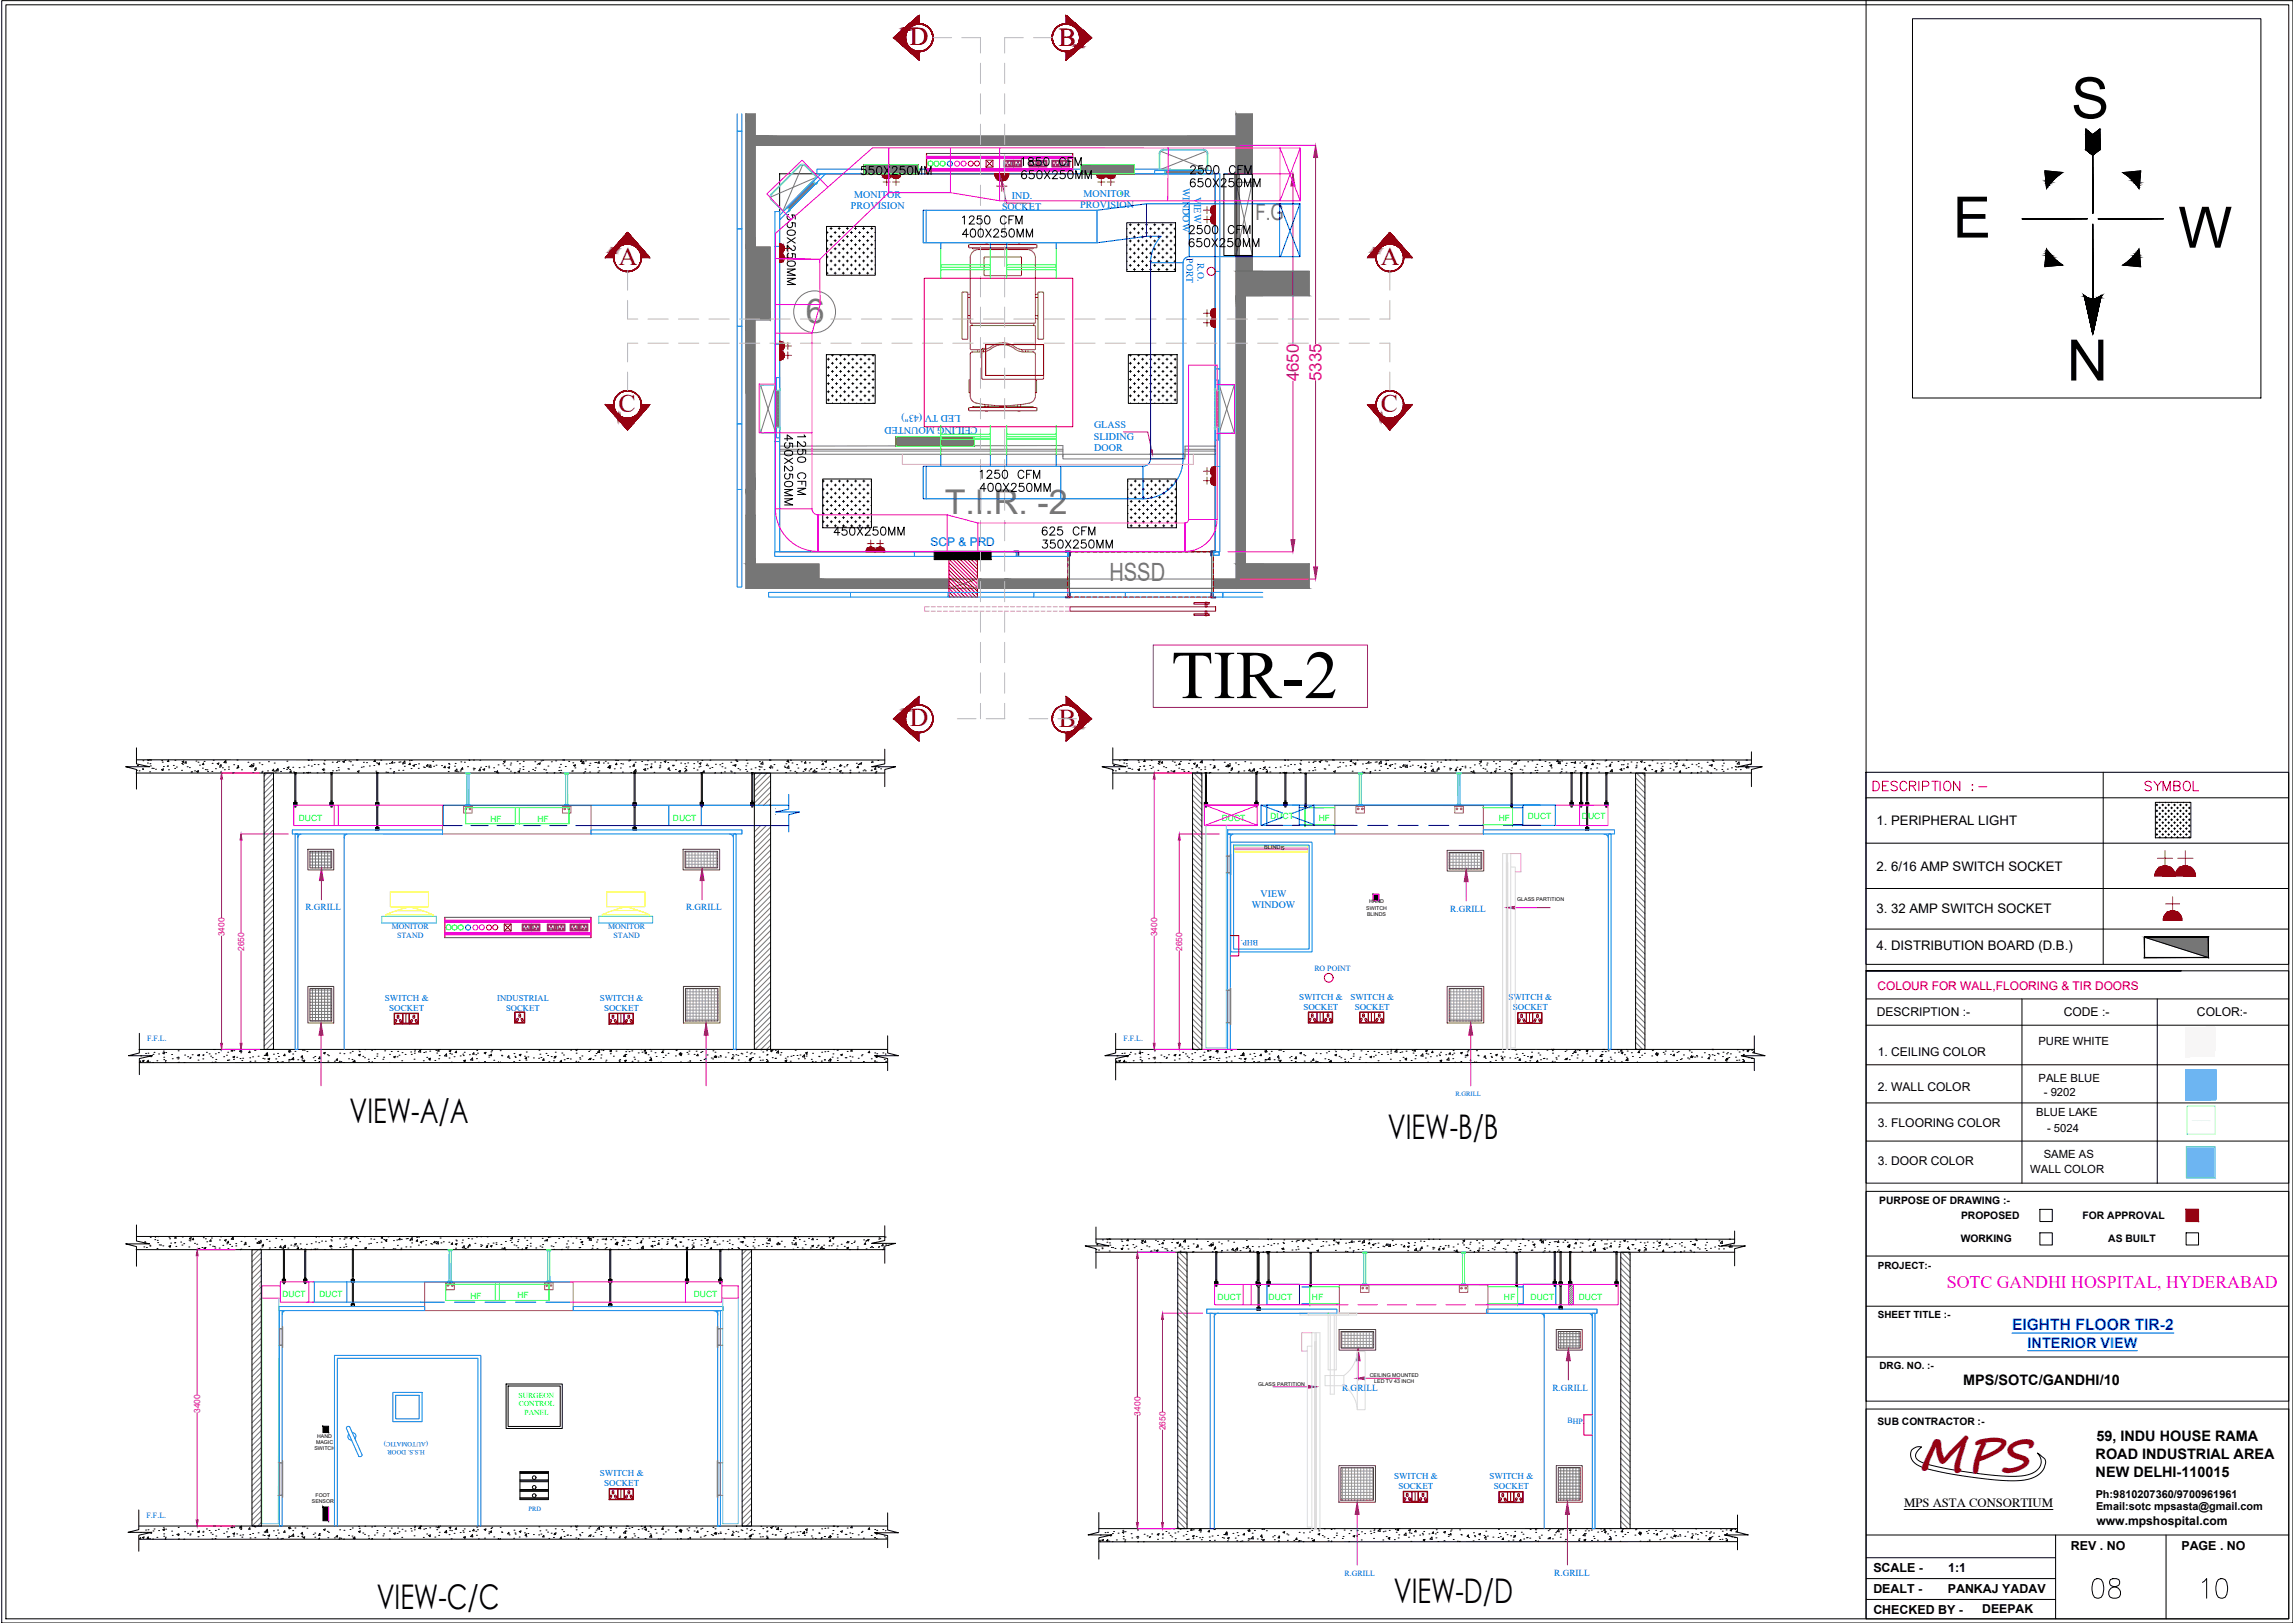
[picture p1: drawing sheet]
<svg xmlns="http://www.w3.org/2000/svg" width="594mm" height="420mm" viewBox="0 0 594 420" stroke-linecap="round" stroke-linejoin="round" font-family="sans-serif">
<defs><g id="words">
<text font-size="17.7" x="303.2" y="180.7">TIR-2</text>
<g font-size="14.8">
<text x="536.1" y="30.6">S</text>
<text x="505.5" y="61.5">E</text>
<text x="563.9" y="64.1">W</text>
<text x="545.6" y="87.9" transform="rotate(-180 545.6 87.9)">N</text>
</g>
<text font-size="12" fill="#991b1e" x="496.7" y="380.8">MPS</text>
<g font-size="8.8" fill="#767676">
<text x="208.6" y="83.6">6</text>
<text x="244.5" y="133.2">T.I.R. -2</text>
</g>
<g font-size="8.8">
<text x="90.5" y="290.8">VIEW-A/A</text>
<text x="359.3" y="294.9">VIEW-B/B</text>
<text x="97.5" y="416.5">VIEW-C/C</text>
<text x="360.8" y="414.9">VIEW-D/D</text>
<text x="540.5" y="414.9">08</text>
<text x="569" y="414.9">10</text>
</g>
<g font-size="6.7" fill="#950000">
<text x="235.5" y="11.7">D</text>
<text x="274.1" y="11.8">B</text>
<text x="160.1" y="68.7">A</text>
<text x="357.5" y="68.7">A</text>
<text x="160.1" y="106.8">C</text>
<text x="357.5" y="106.8">C</text>
<text x="235.5" y="188.1">D</text>
<text x="274.1" y="188.1">B</text>
</g>
<text font-size="6.5" fill="#767676" x="287.2" y="150.4">HSSD</text>
<text font-size="5.9" fill="#767676" x="325" y="56.9">F.G</text>
<g font-size="5.7" fill="#f00">
<text x="483.7" y="206">DESCRIPTION :-</text>
<text x="553.9" y="206">SYMBOL</text>
</g>
<g font-size="5.3">
<text x="221.5" y="46.6">550X250MM</text>
<text x="206.7" y="74.8" transform="rotate(-90 206.7 74.8)">550X250MM</text>
<text x="214.8" y="139.7">450X250MM</text>
</g>
<text font-size="4.6" fill="#f0f" x="504" y="333.6">SOTC GANDHI HOSPITAL, HYDERABAD</text>
<g font-size="4.4" fill="#b8008a">
<text x="336.2" y="98.7" transform="rotate(-90 336.2 98.7)">4650</text>
<text x="342.1" y="98.7" transform="rotate(-90 342.1 98.7)">5335</text>
</g>
<text font-size="4.1" fill="#00f" x="520.8" y="344.2">EIGHTH FLOOR TIR-2</text>
<text font-size="3.7" fill="#00f" x="524.9" y="348.9">INTERIOR VIEW</text>
<g font-size="3.7">
<text x="508.2" y="358.6">MPS/SOTC/GANDHI/10</text>
<text x="542.5" y="377.7">ROAD INDUSTRIAL AREA</text>
<text x="542.7" y="373">59, INDU HOUSE RAMA</text>
<text x="542.5" y="382.3">NEW DELHI-110015</text>
</g>
<g font-size="3.4">
<text x="485.7" y="213.6">1. PERIPHERAL LIGHT</text>
<text x="485.7" y="225.4">2. 6/16 AMP SWITCH SOCKET</text>
<text x="485.7" y="236.3">3. 32 AMP SWITCH SOCKET</text>
<text x="485.7" y="245.9">4. DISTRIBUTION BOARD (D.B.)</text>
</g>
<text font-size="3.3" x="492.9" y="390">MPS ASTA CONSORTIUM</text>
<g font-size="3.2">
<text x="536.1" y="401.2">REV . NO</text>
<text x="564.7" y="401.2">PAGE . NO</text>
<text x="484.9" y="406.9">SCALE -</text>
<text x="504.3" y="406.9">1:1</text>
<text x="484.9" y="412.3">DEALT -</text>
<text x="504.2" y="412.3">PANKAJ YADAV</text>
<text x="484.9" y="417.7">CHECKED BY -</text>
<text x="513.1" y="417.7">DEEPAK</text>
</g>
<text font-size="3.1" fill="#00f" x="240.9" y="141.5">SCP &amp; PRD</text>
<text font-size="3.1" fill="#f00" x="486" y="256.2">COLOUR FOR WALL,FLOORING &amp; TIR DOORS</text>
<g font-size="3.1">
<text x="485.8" y="263">DESCRIPTION :-</text>
<text x="534.2" y="263">CODE :-</text>
<text x="568.7" y="263">COLOR:-</text>
<text x="486.1" y="273.3">1. CEILING COLOR</text>
<text x="486.1" y="282.5">2. WALL COLOR</text>
<text x="486.1" y="291.6">3. FLOORING COLOR</text>
<text x="486.1" y="301.5">3. DOOR COLOR</text>
<text x="542.7" y="394.7">www.mpshospital.com</text>
</g>
<g font-size="2.9">
<text x="527.7" y="270.6">PURE WHITE</text>
<text x="527.7" y="280.1">PALE BLUE</text>
<text x="529.1" y="283.8">- 9202</text>
<text x="527.1" y="288.9">BLUE LAKE</text>
<text x="529.9" y="293.2">- 5024</text>
<text x="529" y="299.8">SAME AS</text>
<text x="525.6" y="303.7">WALL COLOR</text>
</g>
<g font-size="2.8">
<text x="542.5" y="387.7">Ph:9810207360/9700961961</text>
<text x="542.6" y="390.8">Email:sotc mpsasta@gmail.com</text>
</g>
<g font-size="2.7">
<text x="486.5" y="311.7">PURPOSE OF DRAWING :-</text>
<text x="507.6" y="315.6">PROPOSED</text>
<text x="539.1" y="315.6">FOR APPROVAL</text>
<text x="507.5" y="321.4">WORKING</text>
<text x="545.7" y="321.4">AS BUILT</text>
<text x="486" y="368.9">SUB CONTRACTOR :-</text>
</g>
<g font-size="2.6" fill="#00f">
<text x="221.1" y="51.3">MONITOR</text>
<text x="261.9" y="51.5">IND.</text>
<text x="279.6" y="53.9">PROVISION</text>
<text x="280.5" y="51">MONITOR</text>
<text x="306.2" y="48.6" transform="rotate(90 306.2 48.6)">WINDOW</text>
<text x="309.1" y="50.9" transform="rotate(90 309.1 50.9)">VIEW</text>
<text x="220.3" y="54.2">PROVISION</text>
<text x="259.4" y="54.4">SOCKET</text>
<text x="248.6" y="107.5" transform="rotate(-180 248.6 107.5)">LED TV (43&quot;)</text>
<text x="253.1" y="110.5" transform="rotate(-180 253.1 110.5)">CEILING MOUNTED</text>
<text x="283.1" y="113.8">SLIDING</text>
<text x="283.2" y="110.9">GLASS</text>
<text x="283.2" y="116.8">DOOR</text>
<text x="326.3" y="232.3">VIEW</text>
<text x="324" y="235.2">WINDOW</text>
</g>
<g font-size="2.6">
<text x="486.1" y="328.4">PROJECT:-</text>
<text x="486.1" y="341.3">SHEET TITLE :-</text>
<text x="486.5" y="354.4">DRG. NO. :-</text>
</g>
<g font-size="2.5" fill="#00f">
<text x="307.2" y="66.8" transform="rotate(90 307.2 66.8)">PORT</text>
<text x="310" y="68.1" transform="rotate(90 310 68.1)">R.O.</text>
</g>
<g font-size="2.4" fill="#00f">
<text x="79.1" y="235.7">R.GRILL</text>
<text x="177.6" y="235.7">R.GRILL</text>
<text x="375.4" y="236">R.GRILL</text>
<text x="347.4" y="360">R.GRILL</text>
<text x="401.9" y="360">R.GRILL</text>
<text x="402.3" y="408.1">R.GRILL</text>
</g>
<g font-size="2.3" fill="#00f">
<text x="99.6" y="259.1">SWITCH &amp;</text>
<text x="100.8" y="261.7">SOCKET</text>
<text x="155.3" y="259.1">SWITCH &amp;</text>
<text x="156.4" y="261.7">SOCKET</text>
<text x="336.3" y="258.8">SWITCH &amp;</text>
<text x="337.4" y="261.4">SOCKET</text>
<text x="349.6" y="258.8">SWITCH &amp;</text>
<text x="350.7" y="261.4">SOCKET</text>
<text x="390.5" y="258.9">SWITCH &amp;</text>
<text x="391.6" y="261.5">SOCKET</text>
<text x="155.3" y="382.2">SWITCH &amp;</text>
<text x="360.9" y="382.8">SWITCH &amp;</text>
<text x="385.6" y="382.9">SWITCH &amp;</text>
<text x="156.4" y="384.8">SOCKET</text>
<text x="362" y="385.5">SOCKET</text>
<text x="386.7" y="385.6">SOCKET</text>
</g>
<g font-size="2.2" fill="#0f0">
<text x="77.3" y="212.5">DUCT</text>
<text x="126.9" y="212.8">HF</text>
<text x="139.1" y="212.7">HF</text>
<text x="174.2" y="212.4">DUCT</text>
<text x="316.3" y="212.4">DUCT</text>
<text x="328.8" y="212.1">DUCT</text>
<text x="341.4" y="212.4">HF</text>
<text x="388" y="212.5">HF</text>
<text x="395.5" y="211.9">DUCT</text>
<text x="409.5" y="211.9">DUCT</text>
<text x="73" y="335.8">DUCT</text>
<text x="82.6" y="335.8">DUCT</text>
<text x="179.6" y="335.8">DUCT</text>
<text x="121.7" y="336.2">HF</text>
<text x="134" y="336.1">HF</text>
<text x="315.2" y="336.5">DUCT</text>
<text x="328.4" y="336.5">DUCT</text>
<text x="339.6" y="336.5">HF</text>
<text x="389.3" y="336.5">HF</text>
<text x="396.2" y="336.5">DUCT</text>
<text x="408.7" y="336.5">DUCT</text>
</g>
<g font-size="2.2" fill="#b8008a">
<text x="58.1" y="242.4" transform="rotate(-90 58.1 242.4)">3400</text>
<text x="299.6" y="242.4" transform="rotate(-90 299.6 242.4)">3400</text>
<text x="63.2" y="246.2" transform="rotate(-90 63.2 246.2)">2650</text>
<text x="306" y="246.2" transform="rotate(-90 306 246.2)">2650</text>
<text x="51.8" y="365.8" transform="rotate(-90 51.8 365.8)">3400</text>
<text x="295.2" y="366.5" transform="rotate(-90 295.2 366.5)">3400</text>
<text x="301.7" y="370.3" transform="rotate(-90 301.7 370.3)">2650</text>
</g>
<g font-size="2.2" fill="#00f">
<text x="128.7" y="259.2">INDUSTRIAL</text>
<text x="131" y="261.7">SOCKET</text>
</g>
<g font-size="2.1" fill="#00f">
<text x="101.4" y="240.5">MONITOR</text>
<text x="102.8" y="242.8">STAND</text>
<text x="157.4" y="240.5">MONITOR</text>
<text x="158.8" y="242.8">STAND</text>
<text x="325.7" y="243.4" transform="rotate(-180 325.7 243.4)">BHP.</text>
<text x="340.2" y="251.2">RO POINT</text>
<text x="38.1" y="269.6">F.F.L.</text>
<text x="290.8" y="269.6">F.F.L.</text>
<text x="405.8" y="368.5">BHP.</text>
<text x="37.9" y="393">F.F.L.</text>
<text x="348.1" y="408">R.GRILL</text>
</g>
<g font-size="2" fill="#0f0">
<text x="134.2" y="361.8">SURGEON</text>
<text x="134.3" y="364">CONTROL</text>
<text x="135.8" y="366.3">PANEL</text>
</g>
<g font-size="1.7" fill="#00f">
<text x="376.8" y="283.8">R.GRILL</text>
<text x="110" y="375.3" transform="rotate(-180 110 375.3)">H.S.S. DOOR</text>
<text x="110.8" y="373.4" transform="rotate(-180 110.8 373.4)">(AUTOMATIC)</text>
<text x="136.8" y="391.2">PRD</text>
</g>
<text font-size="1.5" x="327.2" y="219.8" transform="rotate(2 327.2 219.8)">BLINDS</text>
<g font-size="1.4">
<text x="354.4" y="233.8">HAND</text>
<text x="392.7" y="233.2">GLASS PARTITION</text>
<text x="353.7" y="235.5">SWITCH</text>
<text x="353.9" y="237.1">BLINDS</text>
<text x="325.7" y="358.7">GLASS PARTITION</text>
<text x="354.6" y="356.4">CEILING MOUNTED</text>
<text x="355.8" y="358.1">LED TV 43 INCH</text>
<text x="81.4" y="375.5">SWITCH</text>
<text x="81.8" y="373.8">MAGIC</text>
<text x="82.1" y="372.2">HAND</text>
<text x="80.7" y="389.2">SENSOR</text>
<text x="81.7" y="387.5">FOOT</text>
</g>
</g></defs>
<!-- layer: MGPS -->
<path d="M483 338.1h109.5M483 325.2h109.5M483 364.8v54.3h109.5v-54.3M483 397.4h109.5M532.1 397.4v21.7M560.7 397.4v21.7M483 408.7h49.1M483 414.1h49.1M483 403.3h49.1" fill="none" stroke="#000" stroke-width=".26"/>
<!-- layer: proposed floor pattern -->
<path d="M544.4 199.9v49.8M483 251.3h109.5v55h-109.5zM483 258.6h109.5M523.4 258.6v47.7M558.4 258.6v47.7M483 265.4h109.5M483 275.6h109.5M483 285.5h109.5M483 295.4h109.5M483 351.3h109.5" fill="none" stroke="#000" stroke-width=".26"/>
<!-- layer: TITLE -->
<path d="M483 364.8h109.5" fill="none" stroke="#000" stroke-width=".26"/>
<!-- layer: 0 -->
<g fill="none" stroke="#000" stroke-width=".26">
<path d="M35.3 193.6v4.2l3.4 .7h-6.2l2.8 .7v5.1M35.3 196.7h193.7M229 193.9v3.9l-3.4 .7h6.2l-2.8 .7v4.4M288.1 193.6v4.2l3.3 .7h-6.1l2.8 .7v5.1M288.1 196.7h165.3M453.4 194.6v3.2l-3.4 .7h6.2l-2.8 .7v4.4M35.2 200.1h193.8M76 207.8h.9v.6h-.9zM76.1 207.8h.7v.6h-.7M76.1 207.8h.7h-.7M76.2 207.8h.1M76.3 207.7h.2"/>
<path d="M76.3 208.3h.2M76.3 207.9h.1M76.3 207.7h.1M76.3 208.5h.1M76.3 208.4h.1M76.3 200.1h.3M76.3 207.9h.3zM76.3 207.7h.3M76.3 208.5h.3zM76.3 208.3h.3M76.3 200.1h.2M76.3 200.1h.4"/>
<path d="M76.3 200.5h.3M76.3 208.1h.3M76.3 200v8.9h.3v-8.9M76.3 208.2h.3M76.3 207.3h.3M76.3 208h.2M76.3 208.6h.2M76.4 200.1h.1M76.4 207.7v.1M76.4 207.9h.1M76.4 208.3v.1M76.4 208.5h.1"/>
<path d="M76.5 207.7h.2M76.5 208.5h.2M76.5 208.4h.2M76.5 207.9h.2M76.5 208.3h.2M76.5 200.1h.2M85.4 207.8h.8v.6h-.8zM85.4 207.8h.8v.6h-.8M85.5 207.8h.6M85.6 207.8h.1M85.6 200.1h.2M85.6 207.7h.2"/>
<path d="M85.6 208.3h.2M85.6 200.1h.4M85.6 207.9h.2M85.6 208.5h.2M85.6 208.4h.2M85.6 207.9h.4zM85.6 207.7h.4M85.6 208.5h.4zM85.6 208.3h.4M85.7 200v8.9h.3v-8.9h-.3M85.7 200.5h.3M85.7 208.1h.3"/>
<path d="M85.7 207.3h.3M85.7 208.2h.3M85.7 200.1h.2M85.7 208h.2M85.7 208.6h.2M85.8 200.1h.1M85.8 207.7v.1M85.8 207.9h.1M85.8 208.3v.1M85.8 208.5h.1M85.8 207.9h.2M85.8 207.8h.2"/>
<path d="M85.8 208.5h.2M85.8 208.4h.2M85.8 200.1h.2M85.8 207.7h.2M85.8 208.3h.2M86.1 207.8h.1M97.2 207.8h.9v.7h-.9zM97.2 214.2h.9v.6h-.9zM97.3 214.2h.7v.6h-.7M97.3 208.4l.7 .1zM97.4 208.4v.1M97.5 208.3h.2"/>
<path d="M97.5 208.5h.2M97.5 207.7h.2M97.5 207.9h.4M97.5 200h.2M97.5 214.1h.2M97.5 214.3h.4M97.5 208.4h.2M97.5 208.6h.2M97.5 207.8h.4M97.5 208h.4M97.5 214.3h.2M97.5 208.4h.4"/>
<path d="M97.5 208.6h.4M97.5 207.9l.4 .1zM97.5 200l.4 .1zM97.5 214.1l.4 .1zM97.5 200v8h.3v-8h-.2M97.5 208.2h.3v6.2h-.3zM97.5 209h.3M97.6 208.3h.2M97.6 207.7h.2M97.6 214.1h.2M97.7 200v.1M97.7 207.8v.2"/>
<path d="M97.7 208.3v.1M97.7 208.5v.1M97.7 214.1v.2M97.7 208.4h.2M97.7 208.6h.2M97.7 214.3h.2M97.7 208.3h.2M97.7 208.5h.2M97.7 207.7h.2M97.7 200h.2M97.7 214.1h.2M97.8 208.5h-.2"/>
<path d="M97.8 214.3l-.2 .1M97.9 208.4v.1M98 207.9v.5M163.9 207.9h.8v.6h-.8zM163.9 214.2h.8v.7h-.8zM163.9 207.9v.6h.8M164.1 208.4h.4M164.1 208.6h.4M164.1 207.8h.4zM164.1 208h.4M164.1 200.1h.4zM164.1 214.1l.4 .1z"/>
<path d="M164.1 214.4h.4M164.1 208.3h.2M164.1 208.5h.2M164.1 207.8h.2M164.1 207.9h.4M164.1 214.1h.2M164.1 214.3h.4M164.1 208.4h.2M164.1 208.6h.2M164.1 208h.2M164.1 200.1h.4M164.1 214.4h.2"/>
<path d="M164.1 208.2h.3v6.2h-.3zM164.1 209h.3M164.2 200h.2M164.2 208.3h.2M164.2 207.8h.2M164.2 208.6h.2M164.2 214.1h.2M164.3 200.1h.1M164.3 208.3v.1M164.3 208.5v.1M164.3 214.1v.3M164.3 208.4h.2"/>
<path d="M164.3 208.6h.2M164.3 208h.2M164.3 214.4h.2M164.3 208.3h.2M164.3 208.5h.2M164.3 200.1h.2M164.3 214.1h.2M164.4 200v8h-.3v-7.9h.2M164.5 207.8h-.2v.2M164.6 208.5h.1M164.6 208.5h-.6h.6M164.7 214.3h-.8v.5"/>
<path d="M181.3 207.8h.8v.6h-.8zM181.3 207.7l.7 .1zM181.4 207.8h.1M181.5 200h.4M181.5 207.8h.4M181.5 207.7h.4M181.5 208.3h.4M181.5 200h.2M181.5 207.8h.2M181.5 207.6h.2M181.5 208.4h.2M181.5 208.3h.2"/>
<path d="M181.5 200.1h.2M181.5 207.9h.2M181.5 207.7h.2M181.5 208.5h.2M181.5 208h.3M181.5 200v8.9h.3v-8.9M181.5 207.3h.3M181.5 200.5h.3M181.5 208.2h.3M181.6 207.9h.2M181.6 207.7h.2M181.6 207.6h.2"/>
<path d="M181.6 208.5h.2M181.7 208.3l.2 .1M181.7 200v.1M181.7 207.7h.1M181.7 207.8v.1M181.7 208.4v.1M181.7 200.1h.2M181.7 207.9h.2M181.7 207.7h.2M181.7 208.5h.2M181.7 200h.2M181.7 207.8h.2"/>
<path d="M181.7 207.6h.2M181.7 208.4l.2 .1-.4-.1M181.7 208.3h.2M181.9 207.8h.1M182.1 207.8v.6M182.1 208.4h-.6M194.3 207.8h.9v.6h-.9zM194.4 207.8l.7 .1zM194.5 207.8h.1M194.5 200.1h.4M194.5 207.9h.4M194.5 207.7h.4"/>
<path d="M194.5 208.5h.4zM194.5 208.3h.4M194.5 200h.2M194.5 207.9h.2M194.5 207.7h.2M194.5 208.3h.2M194.5 200.1h.2M194.5 208.5h.2M194.5 208.4h.2M194.6 200.5h.3M194.6 208h.3M194.6 200v8.9h.3v-8.9"/>
<path d="M194.6 208.2h.3M194.6 207.3h.3M194.6 200.1h.2M194.6 208.6h.2M194.6 208h.2M194.6 207.8h.2M194.7 200.1h.2M194.7 207.9h.2M194.7 207.7h.2M194.7 208.5h.2M194.7 208.4h.2M194.7 208.3h.2"/>
<path d="M194.7 200.1h.1M194.7 207.7h.1M194.7 207.9h.1M194.7 208.3v.1M194.7 208.5h.1M195 207.8h.1M195.1 207.8v.6h-.8M288 200.1h165.4M311.8 207.8h.8v.6h-.8zM311.8 207.8v.6h.8M311.9 207.8l.6 .1zM311.9 207.8h.1"/>
<path d="M312 200.1h.4M312 207.9h.4M312 207.7h.4M312 208.5h.4zM312 208.3h.4M312 200.1h.2M312 207.9h.2M312 207.7h.2M312 208.5h.2M312 208.4h.2M312 208.3h.2M312 200.5h.3"/>
<path d="M312 208h.3M312 200v8.9h.3v-8.9M312 208.2h.3M312 207.3h.3M312.1 200.1h.2M312.1 208.6h.2M312.1 208h.2M312.1 207.8h.2M312.2 207.7h.1M312.2 207.9h.1M312.2 208.3v.1M312.2 208.5h.1"/>
<path d="M312.2 200h.2M312.2 207.9h.2M312.2 207.7h.2M312.2 208.3h.2M312.2 200.1h.2M312.2 208.5h.2M312.2 208.4h.2M312.2 200.1h.1M312.4 207.8h.1M324.8 208.4h.6M324.8 207.8h.9v.6h-.9zM324.8 207.8v.6"/>
<path d="M324.9 207.7l.7 .1zM325 207.8h.1M325 200.1h.2M325 207.9h.2M325 207.7h.2M325 208.5h.2M325 208.4h.2M325 200h.2M325 207.8h.2M325 207.6h.2M325 208.3h.2M325 200h.4"/>
<path d="M325 207.8h.4M325 207.7h.4M325 208.3h.4M325.1 208h.3M325.1 200v8.9h.3v-8.9M325.1 207.3h.3M325.1 200.5h.3M325.1 208.2h.3M325.1 207.9h.2M325.1 207.7h.2M325.1 208.5h.2M325.1 207.6h.2"/>
<path d="M325.2 200v.1M325.2 207.7h.1M325.2 207.8v.1M325.2 208.3v.1M325.2 208.4v.1M325.2 208.4l-.2 .1 .4-.1M325.2 200h.2M325.2 207.8h.2M325.2 207.6h.2M325.2 208.4h.2M325.2 208.3h.2M325.2 200.1h.2"/>
<path d="M325.2 207.9h.2M325.2 207.7h.2M325.2 208.5h.2M325.2 208.3l.2 .1M325.5 207.8h.1M332.3 207.8h.9v.6h-.9zM332.3 207.8v.6h.8M332.4 207.8l.7 .1zM332.5 207.8h.1M332.5 207.9h.2M332.5 207.7h.2M332.5 208.3h.2"/>
<path d="M332.5 208.5h.2M332.5 208.4h.2M332.5 200h.2M332.5 207.9h.4M332.5 207.7h.4M332.5 208.5h.4zM332.5 208.3h.4M332.5 200l.4 .1zM332.6 208h.3M332.6 208.2h.3M332.6 207.3h.3M332.6 200.1h.2"/>
<path d="M332.6 208.6h.2M332.6 208h.2M332.6 207.8h.2M332.7 200v.1M332.7 207.7h.1M332.7 207.9h.1M332.7 208.3v.1M332.7 208.5h.1M332.7 207.9h.2M332.7 207.7h.2M332.7 208.5h.2M332.7 208.4h.2"/>
<path d="M332.7 200h.2M332.7 208.3h.2M332.8 200h-.2v8.9h.3v-8.9M333 207.8h.1M337.8 208.5h.4zM337.8 208.7h.4M337.8 200.2l.4 .1zM337.8 208.7h.2M337.8 208.5h.2M337.8 208.1h.3M337.9 208.5h.2M338 208.5h.2"/>
<path d="M338 208.7h.2M338 208.5v.2M338.1 200.2h-.3v8.7h.3v-8.7M338.2 208.5h-.4M338.2 208.6h-.4M338.2 200.2h-.2l.2 .1M391.1 208.5h.2v.2h-.2M391.1 208.6h.2M391.1 200.2h.2l-.2 .1M391.1 208.5h.2M391.1 208.5h.4zM391.1 208.7h.4"/>
<path d="M391.1 200.2l.4 .1zM391.2 208.1h.2M391.2 200.2v8.7h.2v-8.7h-.2M391.2 208.5h.2M391.3 208.5h.2M391.3 208.7h.2M391.3 208.6h.2M406.4 207.8h.8v.6h-.8zM406.5 207.8l.7 .1zM406.5 207.8h.1M406.6 207.9h.2M406.6 207.7h.2"/>
<path d="M406.6 208.5h.2M406.6 208.4h.2M406.6 200h.2M406.6 208.3h.2M406.6 207.9h.4M406.6 207.7h.4M406.6 208.5h.4zM406.6 208.3h.4M406.6 200l.4 .1zM406.7 200v8.9h.3l-.1-8.9h-.2M406.7 208h.3M406.7 208.2h.3"/>
<path d="M406.7 207.3h.3M406.7 200.1h.2M406.7 208.6h.2M406.7 208h.2M406.7 207.8h.2M406.8 200v.1M406.8 207.7h.1M406.8 207.9h.1M406.8 208.3v.1M406.8 208.5h.1M406.8 207.9h.2M406.8 207.7h.2"/>
<path d="M406.8 208.3h.2M406.8 208.5h.2M406.8 208.4h.2M406.8 200h.2M407.1 207.8h.1M407.2 207.8v.6h-.8M408.9 207.8h.8v.6h-.8zM408.9 207.8v.6h.8M409 207.8l.6 .1zM409 207.8h.1M409.1 200.1h.2M409.1 207.9h.2"/>
<path d="M409.1 207.7h.2M409.1 208.5h.2M409.1 208.4h.2M409.1 208.3h.2M409.1 200.1h.4M409.1 207.9h.4M409.1 207.7h.4M409.1 208.5h.4zM409.1 208.3h.4M409.2 200.5h.2M409.2 208h.2M409.2 200v8.9h.2v-8.9"/>
<path d="M409.2 208.2h.2M409.2 207.3h.2M409.2 200.1h.2M409.2 208.6h.2M409.2 207.8h.2M409.3 200.1h.1M409.3 207.7h.1M409.3 207.9h.1M409.3 208.3v.1M409.3 208.4v.1M409.3 200h.2M409.3 207.9h.2"/>
<path d="M409.3 207.7h.2M409.3 208.3h.2M409.3 200.1h.2M409.3 208.5h.2M409.3 208.4h.2M409.6 207.8h.1M410.4 207.9h.9v.6h-.9zM410.4 214.2h.9v.7h-.9zM410.5 214.3v.5M410.6 208.3h.2M410.6 208.5h.2M410.6 207.8h.2"/>
<path d="M410.6 207.9h.4M410.6 200.1h.2M410.6 214.1h.2M410.6 214.3h.4M410.6 208.6h.2M410.6 208h.2M410.6 214.2h.4M410.6 214.4h.2M410.6 208.3l.4 .1zM410.6 208.6h.4M410.6 207.8l.4 .1zM410.6 208h.4"/>
<path d="M410.6 200.1h.4M410.6 214.4h.4M410.7 208.2h.3v6.2h-.3zM410.7 209h.3M410.7 208.3h.2M410.7 207.8h.2M410.7 214.1h.2M410.7 214.4h.2M410.8 200.1h.1M410.8 207.8v.2M410.8 208.3v.1M410.8 208.5v.1"/>
<path d="M410.8 214.2v.2M410.8 208.6h.2M410.8 208h.2M410.8 200.1h.2M410.8 214.4h.2M410.8 208.3h.2M410.8 208.5h.2M410.8 207.8h.2M410.8 214.2h.2M410.9 200.1h-.2v8h.3v-8M411.1 208.5h.1M411.2 208.5l-.7-.1 .7 .1"/>
<path d="M411.2 207.9h-.7v.6h.7M415.4 207.8h.8v.6h-.8zM415.4 207.9h.8M415.6 207.9h.4M415.6 207.7h.4M415.6 208.5h.4M415.6 208.3h.4M415.6 207.9l.2 .1h-.2M415.6 207.7l.2 .1h-.2M415.6 208.5l.2 .1h-.2M415.6 208.3l.2 .1h-.2M415.7 200.6h.3"/>
<path d="M415.7 208.1h.3M415.7 207.3h.3M415.7 200.1v8.8h.3v-8.8M415.7 208.3h.3M415.7 200.2h.2M415.7 208h.2M415.7 207.7h.2M415.7 208.6h.2M415.8 200.1l.2 .1h-.4M415.8 207.9h.2M415.8 207.7h.2M415.8 208.5h.2"/>
<path d="M415.8 208.3h.2M415.8 200.2h.2M415.8 208h.2M415.8 207.8h.2M415.8 208.6h.2M415.8 208.4h.2M416.1 207.8v.1M416.2 207.8l-.7 .1h.7M416.2 207.9v.5M555.1 242.6l16.6 5.3M36.1 267.5v5.1l-2.8 .7h6.2l-3.4 .7v4.2M229.8 268.1v4.5l2.8 .7h-6.2l3.4 .7v3.2"/>
<path d="M229.8 271.7h-193.8M229.8 275l-193.7 .1M288.8 267.5v5.1l-2.8 .7h6.2l-3.4 .7v5.6M454.1 268.1v4.5l2.8 .7h-6.2l3.4 .7v3.2M454.1 271.7h-165.3M454.1 275l-165.3 .1M35.3 317.1v4.2l3.4 .7h-6.2l2.8 .7v5.1M229 317.3v3.8l-3.4 .8h6.2l-2.8 .7v4.4M283.7 317.6v4.2l3.4 .7h-6.2l2.8 .8v5M449 318.7v3.1l-3.4 .7h6.2l-2.8 .8v4.4M35.2 323.5h193.8M35.3 320.1h193.7"/>
<path d="M73.1 331.2h.8v.6h-.8zM73.2 331.2h.6M73.2 331.2h.1M73.3 331.1h.2M73.3 331.9h.4M73.3 331.7h.2M73.3 331.4h.2M73.3 331.2h.2M73.3 332h.2M73.3 331.8h.2M73.3 323.5h.4l-.2 .1M73.3 331.3l.4 .1z"/>
<path d="M73.3 331.1h.4M73.3 331.7h.4M73.3 323.5h.2M73.4 331.5h.2M73.4 331.7h.2M73.4 324h.2M73.4 330.7h.2M73.4 331.4h.2M73.4 332h.2M73.4 323.6h.2M73.5 331.1v.1M73.5 331.3v.1"/>
<path d="M73.5 331.7v.1M73.5 331.9v.1M73.5 323.5h.2M73.5 331.4h.2M73.5 331.2h.2M73.5 332h.2M73.5 331.8h.2M73.5 331.1h.2M73.5 331.7h.2M73.6 323.5h-.2v8.8h.2v-8.8M73.6 331.2h-.2M73.8 331.2h.1"/>
<path d="M73.9 331.2h-.8v.6h.8M78.6 331.2h.8v.6h-.8zM78.6 331.8h.8M78.6 331.2v.6M78.7 331.2h.6zM78.7 331.2h.1M78.8 323.4h.4M78.8 331.3h.4M78.8 331.1h.4M78.8 331.9h.4zM78.8 331.7h.4M78.8 323.4h.2"/>
<path d="M78.8 331.3h.2M78.8 331.1h.2M78.8 331.7h.2M78.8 323.5h.2M78.8 331.9h.2M78.8 331.8h.2M78.9 323.4v8.9h.2v-8.9M78.9 323.9h.2M78.9 331.4h.2M78.9 330.7h.2M78.9 331.6h.2M78.9 331.3h.2"/>
<path d="M78.9 331.2h.2M78.9 332h.2M79 331.3h.2M79 331.1h.2M79 331.9h.2M79 331.8h.2M79 331.7h.2M79 323.4v.1M79 331.1h.1M79 331.3h.1M79 331.7v.1M79 331.8v.1"/>
<path d="M79 323.5h.2M79 323.4h.2M79.3 331.2h.1M90.9 331.2h.9v.6h-.9zM90.9 337.6h.9v.6h-.9zM91 331.2h.7v.6h-.7zM91 337.6v.6M91.1 331.7h.2M91.1 331.9h.4M91.1 331.1h.2M91.1 331.3h.4M91.1 323.4h.2"/>
<path d="M91.1 337.5h.2M91.1 337.6h.4M91.1 332h.2M91.1 331.3h.2M91.1 337.7h.4M91.1 331.7l.4 .1zM91.1 332h.4M91.1 331.1l.4 .1zM91.1 323.4l.4 .1zM91.1 337.6l.4 .1zM91.2 332.3h.3M91.2 331.6h.3v6.2h-.3z"/>
<path d="M91.2 323.4v8h.3v-8M91.2 331.1h.2M91.2 331.7h.2M91.2 337.5h.2M91.2 323.4h.2M91.3 323.4v.1M91.3 331.1v.2M91.3 331.9v.1M91.3 337.5v.2M91.3 332h.2M91.3 331.3h.2M91.3 331.1h.2"/>
<path d="M91.3 323.4h.2M91.3 337.5h.2M91.5 331.7l-.2 .1M91.6 331.8h.1M91.7 331.8h-.7h.7M91.7 337.6v.6M157.5 331.2h.9v.7h-.9zM157.5 337.6h.9v.6h-.9zM157.6 337.7h.8v.5h-.8M157.6 331.8l.7 .1zM157.7 331.8v.1M157.8 331.8h.4"/>
<path d="M157.8 332h.4M157.8 331.2h.4M157.8 331.4h.4M157.8 323.4l.4 .1zM157.8 337.5l.4 .1zM157.8 337.7h.4M157.8 331.7h.2M157.8 331.9h.2M157.8 331.2h.2M157.8 331.3h.4M157.8 323.4h.2M157.8 337.5h.2"/>
<path d="M157.8 331.8h.2M157.8 332h.2M157.8 331.4h.2M157.8 337.7h.2M157.8 323.4v8h.3v-8h-.2M157.8 331.6h.3v6.2h-.3zM157.8 332.4h.3M157.9 331.1h.2M157.9 331.9h.2M157.9 331.7h.2M157.9 337.5h.2M158 323.4v.1"/>
<path d="M158 331.2v.2M158 331.7v.1M158 331.9v.1M158 337.5v.2M158 331.8h.2M158 332h.2M158 331.4h.2M158 337.7h.2M158 331.7h.2M158 331.9h.2M158 331.2h.2M158 323.4h.2"/>
<path d="M158 337.5h.2M158.1 323.5h-.2M158.2 331.8v.1M158.4 331.3v.5M177.4 331.2h.9v.6h-.9zM177.4 331.8h.9M177.5 331.1l.7 .1zM177.6 331.2h.1M177.6 323.4h.4M177.6 331.3h.4M177.6 331.1h.4M177.6 331.9h.4z"/>
<path d="M177.6 331.7h.4M177.6 323.5h.2M177.6 331.3h.2M177.6 331.1h.2M177.6 331.9h.2M177.6 323.4h.2M177.6 331.7h.2M177.7 323.9h.3M177.7 331.4h.3M177.7 330.7h.3M177.7 323.4v8.9h.3v-8.9M177.7 331.6h.3"/>
<path d="M177.7 331.3h.2M177.7 331.1h.2M177.7 331.9h.2M177.8 323.4v.1M177.8 331.1h.1M177.8 331.3h.1M177.8 331.7v.1M177.8 331.8v.1M177.8 323.4h.2M177.8 331.3h.2M177.8 331.1h.2M177.8 331.7h.2"/>
<path d="M177.8 323.5h.2M177.8 331.9h.2M178 331.8h-.4M178.1 331.2h.1M178.2 331.2v.6M186 331.2h.9v.6h-.9zM186.1 331.2h.8v.6h-.8M186.2 331.2h.6h-.6M186.2 331.2h.1M186.3 323.5h.4zM186.3 331.1l.4 .1zM186.3 331.9l.4 .1z"/>
<path d="M186.3 331.7l.4 .1zM186.3 323.5h.2M186.3 331.4h.2M186.3 331.2h.2M186.3 332h.2M186.3 331.8h.2M186.3 331.1h.2M186.3 331.9h.2M186.3 331.7h.2M186.3 331.5h.3M186.3 331.6h.3M186.3 323.5v8.8h.3v-8.8"/>
<path d="M186.3 324h.3M186.3 330.7h.3M186.4 323.6h.2M186.4 331.4h.2M186.4 332h.2M186.5 323.5h.1M186.5 331.1v.1M186.5 331.3v.1M186.5 331.7v.1M186.5 331.3l-.2 .1 .4-.1M186.5 323.5h.2M186.5 331.3h.2"/>
<path d="M186.5 331.1h.2M186.5 331.7h.2M186.5 331.4h.2M186.5 331.2h.2M186.5 332h.2M186.5 331.8h.2M186.7 331.9l-.2 .1M283.6 324.2h165.4M283.7 320.8h165.3M314.4 331.9h.9v.6h-.9zM314.5 331.8l.7 .1zM314.6 331.9h.1"/>
<path d="M314.6 324.1h.4M314.6 331.9h.4M314.6 331.7h.4M314.6 332.5l.4 .1zM314.6 332.4h.4M314.6 324.1h.2M314.6 331.9h.2M314.6 331.7h.2M314.6 332.4h.2M314.6 324.2h.2M314.6 332h.2M314.6 331.8h.2"/>
<path d="M314.6 332.6h.4M314.7 331.4h.3M314.7 332.3h.3M314.7 324.6h.3M314.7 332.1h.3M314.7 324.1v8.9h.3v-8.9M314.7 331.8h.2M314.7 332h.2M314.7 332.6h.2M314.7 324.2h.2M314.8 324.1v.1M314.8 331.7v.1"/>
<path d="M314.8 331.9v.1M314.8 332.4h.1M314.8 332.5v.1M314.8 324.2h.2M314.8 332h.2M314.8 331.8h.2M314.8 332.4h.2M314.8 324.1h.2M314.8 331.9h.2M314.8 331.7h.2M315.1 331.9h.1M315.2 331.9v.5h-.7"/>
<path d="M325.1 331.9h.9v.6h-.9zM325.2 331.9v.5h.8M325.2 331.8l.7 .1zM325.3 331.9h.1M325.4 324.1h.4M325.4 331.9h.4M325.4 331.7h.4M325.4 332.5l.4 .1zM325.4 332.4h.4M325.4 324.1h.2M325.4 331.9h.2M325.4 331.7h.2"/>
<path d="M325.4 332.4h.2M325.4 324.2h.2M325.4 332h.2M325.4 331.8h.2M325.4 332.6h.4M325.4 332.1h.8v.7h-.8zM325.4 338.5h.8v.7h-.8zM325.4 338.6h.8v.5h-.8M325.4 332.1h.6M325.4 331.4h.3M325.4 324.6h.3M325.4 324.1v8.9h.3v-8.9"/>
<path d="M325.5 331.8h.2M325.5 332h.2M325.5 332.6h.2M325.5 324.2h.2M325.5 332.7l.6 .1zM325.5 332.7v.1M325.6 332.5l.2 .1M325.6 324.1v.1M325.6 331.7v.1M325.6 331.9v.1M325.6 332.4h.1M325.6 324.2h.2"/>
<path d="M325.6 332h.2M325.6 331.8h.2M325.6 332.4h.2M325.6 324.1h.2M325.6 331.9h.2M325.6 331.7h.2M325.6 332.6l.4 .1zM325.6 332.8l.4 .1zM325.6 332.2l.4 .1zM325.6 324.3l.4 .1zM325.6 338.6h.4zM325.6 332.8h.2"/>
<path d="M325.6 332.1h.2M325.6 332.2h.4M325.6 324.3h.2M325.6 338.4h.2M325.6 338.6h.4M325.6 332.7h.2M325.6 332.9h.2M325.6 332.3h.2M325.6 324.4h.2M325.6 338.6h.2M325.7 324.3v8M325.7 332.5v6.2h.2v-6.2"/>
<path d="M325.7 333.3h.2M325.7 324.3h.2v8h-.5M325.7 332h.2M325.7 338.4h.2M325.7 332.8h.2M325.8 324.3v.1M325.8 332.1v.2M325.8 332.6v.1M325.8 332.8v.1M325.8 338.4v.2M325.8 332.7h.2M325.8 332.9h.2"/>
<path d="M325.8 332.3h.2M325.8 324.4h.2M325.8 338.6h.2M325.8 332.6h.2M325.8 332.8h.2M325.8 332.1h.2M325.8 324.3h.2M325.8 338.4h.2M325.8 331.9h.1M325.9 332.6h-.2M325.9 332.1h-.2M325.9 338.5h-.2"/>
<path d="M326 338.5l-.4-.1 .4 .1M326.1 332.7v.1M326.2 332.2v.5M327.9 324.1h.4M327.9 324.1h.2M327.9 324.2h.2M328 331.8h.8v.7h-.8zM328 324.6h.3M328.1 331.8l.6 .1zM328.1 331.8v.1M328.1 324.1v.1M328.1 324.2h.2"/>
<path d="M328.1 324.1h.2M328.2 331.9h.2M328.2 331.7h.2M328.2 332.3h.2M328.2 324.2h.2M328.2 332h.2M328.2 331.8h.2M328.2 332.6h.2M328.2 332.4h.2M328.2 324.1h.2M328.2 331.9h.4M328.2 331.7h.4"/>
<path d="M328.2 332.5l.4 .1zM328.2 332.3h.4M328.2 331.4h.3M328.2 332.3h.3M328.2 324.1v8.8h.3v-8.8h-.6M328.2 332.1h.3M328.3 332h.2M328.3 332.6h.2M328.3 324.2h.2M328.4 324.1v.1M328.4 331.7v.1M328.4 331.9v.1"/>
<path d="M328.4 332.3v.1M328.4 332.5v.1M328.4 332h.2M328.4 331.8h.2M328.4 332.6h.2M328.4 332.4h.2M328.4 324.1h.2M328.4 331.9h.2M328.4 331.7h.2M328.4 332.3h.2M328.4 324.2l.2-.1-.4 .1M328.5 331.8h-.2"/>
<path d="M328.7 331.8v.1M328.8 331.9v.5h-.8M339.1 332.6h.4M339.1 332.7h.4zM339.1 324.3h.4zM339.1 332.5h.2M339.2 332.1h.2M339.2 332.5h.2M339.2 332.6h.2M339.3 332.5v.2M339.3 332.5h.2M339.4 324.3h-.2v8.6h.2v-8.6"/>
<path d="M339.5 332.6h-.4M339.5 332.7h-.4M339.5 324.3h-.2h.2M392.4 332.6h.4M392.4 332.7h.4zM392.4 324.3h.4zM392.4 332.5h.2M392.4 332.7h.4M392.4 324.3h.2h-.2M392.5 332.1h.2M392.5 332.5h.2M392.5 332.6h.2"/>
<path d="M392.6 332.5v.2M392.6 332.5h.2M392.7 324.3h-.2v8.6h.2v-8.6M402 331.8h.9v.7h-.9zM402.1 331.8l.7 .1zM402.2 331.8v.1M402.3 331.9h.4M402.3 331.7h.4M402.3 332.5l.4 .1zM402.3 332.3h.4M402.3 324.1l.4 .1zM402.3 332h.2"/>
<path d="M402.3 331.8h.2M402.3 332.6h.2M402.3 332.4h.2M402.3 324.1h.2M402.3 331.9h.2M402.3 331.7h.2M402.3 332.3h.2M402.3 331.4h.3M402.3 332.3h.3M402.3 324.1v8.8h.3v-8.8h-.2M402.3 332.1h.3M402.4 332h.2"/>
<path d="M402.4 331.8h.2M402.4 332.6h.2M402.4 324.2h.2M402.5 324.1v.1M402.5 331.7v.1M402.5 331.9v.1M402.5 332.3v.1M402.5 332.5v.1M402.5 331.9h.2M402.5 331.7h.2M402.5 332.3h.2M402.5 332h.2"/>
<path d="M402.5 331.8h.2M402.5 332.6h.2M402.5 332.4h.2M402.5 324.1h.2M402.7 331.8v.1M402.8 331.9v.5h-.7M403.6 331.9h.8v.6h-.8zM403.6 338.3h.8v.6h-.8zM403.6 332.5h.8M403.7 332.5h.6M403.7 332.5h.1M403.8 332.5h.4"/>
<path d="M403.8 332.6l.4 .1zM403.8 332h.4zM403.8 324.1l.4 .1zM403.8 338.2l.4 .1zM403.8 338.3l.4 .1zM403.8 332.4h.2M403.8 332.6h.2M403.8 331.8h.2M403.8 332h.4M403.8 324.1h.2M403.8 338.2h.2M403.8 338.3h.4"/>
<path d="M403.8 332.5h.2M403.8 332.7h.2M403.8 332h.2M403.8 324.2h.2M403.8 338.4h.2M403.8 332.3h.3v6.2h-.3zM403.8 324.1v8h.3v-8h-.2M403.8 333h.3M403.9 331.8h.2M403.9 332.4h.2M403.9 338.2h.2M404 332.4l.2 .1"/>
<path d="M404 332.6l.2 .1M404 324.1v.1M404 331.8v.2M404 338.2v.2M404 332h.2M404 324.2h.2M404 338.4h.2M404 332.4h.2M404 332.6h.2M404 331.8h.2M404 324.1h.2M404 338.2h.2"/>
<path d="M404.2 331.9l-.4-.1 .4 .1M404.2 332.5h.1M404.4 332v.5M404.4 338.3v.6M406 331.8h.9v.7h-.9zM406.1 331.9v.5h.7M406.1 331.8l.7 .1zM406.2 331.8v.1M406.3 324.2h.2M406.3 332h.2M406.3 331.8h.2M406.3 332.6h.2"/>
<path d="M406.3 332.4h.2M406.3 324.1h.2M406.3 331.9h.2M406.3 331.7h.2M406.3 324.1h.4M406.3 331.9h.4M406.3 331.7h.4M406.3 332.5l.4 .1zM406.3 332.4h.4M406.3 331.4h.3M406.3 332.3h.3M406.3 324.6h.3"/>
<path d="M406.3 332.1h.3M406.3 324.1v8.9h.3v-8.9M406.4 331.8h.2M406.4 332h.2M406.4 332.6h.2M406.4 324.2h.2M406.5 324.1v.1M406.5 331.7v.1M406.5 331.9v.1M406.5 332.4h.1M406.5 332.5v.1M406.5 324.1h.2"/>
<path d="M406.5 331.9h.2M406.5 331.7h.2M406.5 332.4h.2M406.5 324.2h.2M406.5 332h.2M406.5 331.8h.2M406.5 332.6h.2M406.7 331.8v.1M418 331.9h.9v.6h-.9zM418.1 331.9h.7v.6M418.1 331.9h.7M418.2 331.9h.1"/>
<path d="M418.3 324.2h.2M418.3 332h.2M418.3 331.8h.2M418.3 332.6h.2M418.3 332.5h.2M418.3 332h.1M418.3 332.4h.2M418.3 324.1l.4 .1zM418.3 332h.4zM418.3 331.8h.4M418.3 332.6h.4M418.3 332.4h.4"/>
<path d="M418.3 332.3h.3M418.3 331.4h.3M418.3 324.6h.3M418.3 332.1h.3M418.3 324.1v8.9h.3v-8.9M418.3 331.7h.2M418.4 324.1v.1M418.4 331.8h.1M418.4 332.4v.1M418.4 332.5v.1M418.5 332h.2M418.5 331.8h.2"/>
<path d="M418.5 332.6h.2M418.5 332.4h.2M418.5 324.2h.2M418.5 332.5h.2M418.7 331.9h.1M494.9 375.4l1.2-.8h1.3l-1.2 1.3-.3 .7v.5l.8 1 1.8 .8 7.3 1.6 10.6 1.5 6.2 .1 2.1-.3 1.7-.6 1.4-1.1 .5-1.2v-1.3l-.9-1.4 1.9 1.5 .2 .8-.4 1.6-.6 1-1.1 .9-1.4 .7-3.3 .6-6.2-.2-10.7-1.4-5-1-3-.8-1.6-.8-1.2-1.1-.4-1.3zM35.9 390.9v5.1l-2.8 .7h6.2l-3.4 .7v4.2M229.8 391.6v4.5l2.8 .7h-6.2l3.4 .7v3.2M229.8 395.1h-193.8M229.8 398.4l-193.7 .1M284.4 391.6v5l-2.8 .8h6.2l-3.4 .7v5.5M449.8 392.2v4.4l2.8 .8h-6.2l3.4 .7v3.1"/>
<path d="M449.8 395.7h-165.4M449.8 399.1h-165.4"/>
</g>
<!-- layer: 0.0 -->
<path d="M528 313.1h3.3v3.1h-3.3zM528 319.2h3.3v3.1h-3.3zM565.9 313.1h3.2v3.1h-3.2zM565.9 319.2h3.2v3.1h-3.2z" fill="none" stroke="#000" stroke-width=".26"/>
<!-- layer: MEDI VAC -->
<path d="M565.9 313.1l3.2 3.1v-3.1zM565.9 313.1l3.2 3.1h-3.2z" fill="#f00" stroke="#f00" stroke-width=".26"/>
<!-- layer: format -->
<path d="M483 199.9h109.4v49.8h-109.4zM483 206.5h109.4M483 218.3h109.4M483 230h109.4M483 240.5h109.4M564.6 251.3h-81.6h81.6" fill="none" stroke="#000" stroke-width=".26"/>
<!-- layer: Wall -->
<path d="M495.1 4.8h90.2v98.2h-90.2zM68.4 200.1h2.4v71.6h-2.4zM195.3 200.1h4.2v71.6h-4.2zM308.7 200.1h2.4v71.6h-2.4zM423.4 200.1h2.4v71.6h-2.4zM483 308.4h109.5v54.3h-109.5zM65.2 323.5h2.4v71.6h-2.4zM192.1 323.5h2.4v71.6h-2.4zM304.9 324.2h2.4v71.5h-2.4zM419.5 324.2h2.5v71.5h-2.5zM131 358.3h14.5v11.5h-14.5zM131.5 358.8h13.5v10.5h-13.5z" fill="none" stroke="#000" stroke-width=".26"/>
<!-- layer: formate text -->
<path d="M520.8 345.1h41.9M524.9 349.7h28.4" fill="none" stroke="#00f" stroke-width=".26"/>
<!-- layer: Duct Insulations -->
<path d="M.4 .2h593.1v420h-593.1zM1.5 1.2h591v417.9h-591zM483 .2v418.9" fill="none" stroke="#000" stroke-width=".26"/>
<!-- layer: proposed floor pattern -->
<g fill="none" stroke="#000" stroke-width=".3">
<path d="M558.1 208.4h.4M558.1 209.9h.4M558.1 211.4h.4M558.1 213h.4M558.1 214.5h.4M558.1 216h.4M558.3 208.2v.4M558.3 209.7v.4M558.3 211.2v.4M558.3 212.8v.4M558.3 214.3v.4M558.3 215.8v.4"/>
<path d="M558.9 209.1h.4M558.9 210.7h.4M558.9 212.2h.4M558.9 213.7h.4M558.9 215.3h.4M558.9 216.8h.4M559.1 209v.3M559.1 210.5v.4M559.1 212v.4M559.1 213.5v.4M559.1 215.1v.4M559.1 216.6v.3"/>
<path d="M559.7 208.4h.3M559.7 209.9h.3M559.7 211.4h.3M559.7 213h.3M559.7 214.5h.3M559.7 216h.3M559.8 208.2v.4M559.8 209.7v.4M559.8 211.2v.4M559.8 212.8v.4M559.8 214.3v.4M559.8 215.8v.4"/>
<path d="M560.4 209.1h.4M560.4 210.7h.4M560.4 212.2h.4M560.4 213.7h.4M560.4 215.3h.4M560.4 216.8h.4M560.6 209v.3M560.6 210.5v.4M560.6 212v.4M560.6 213.5v.4M560.6 215.1v.4M560.6 216.6v.3"/>
<path d="M561.2 208.4h.4M561.2 209.9h.4M561.2 211.4h.4M561.2 213h.4M561.2 214.5h.4M561.2 216h.4M561.4 208.2v.4M561.4 209.7v.4M561.4 211.2v.4M561.4 212.8v.4M561.4 214.3v.4M561.4 215.8v.4"/>
<path d="M561.9 209.1h.4M561.9 210.7h.4M561.9 212.2h.4M561.9 213.7h.4M561.9 215.3h.4M561.9 216.8h.4M562.1 209v.3M562.1 210.5v.4M562.1 212v.4M562.1 213.5v.4M562.1 215.1v.4M562.1 216.6v.3"/>
<path d="M562.7 208.4h.4M562.7 209.9h.4M562.7 211.4h.4M562.7 213h.4M562.7 214.5h.4M562.7 216h.4M562.9 208.2v.4M562.9 209.7v.4M562.9 211.2v.4M562.9 212.8v.4M562.9 214.3v.4M562.9 215.8v.4"/>
<path d="M563.5 209.1h.4M563.5 210.7h.4M563.5 212.2h.4M563.5 213.7h.4M563.5 215.3h.4M563.5 216.8h.4M563.7 209v.3M563.7 210.5v.4M563.7 212v.4M563.7 213.5v.4M563.7 215.1v.4M563.7 216.6v.3"/>
<path d="M564.2 208.4h.4M564.2 209.9h.4M564.2 211.4h.4M564.2 213h.4M564.2 214.5h.4M564.2 216h.4M564.4 208.2v.4M564.4 209.7v.4M564.4 211.2v.4M564.4 212.8v.4M564.4 214.3v.4M564.4 215.8v.4"/>
<path d="M565 209.1h.4M565 210.7h.4M565 212.2h.4M565 213.7h.4M565 215.3h.4M565 216.8h.4M565.2 209v.3M565.2 210.5v.4M565.2 212v.4M565.2 213.5v.4M565.2 215.1v.4M565.2 216.6v.3"/>
<path d="M565.8 208.4h.4M565.8 209.9h.4M565.8 211.4h.4M565.8 213h.4M565.8 214.5h.4M565.8 216h.4M566 208.2v.4M566 209.7v.4M566 211.2v.4M566 212.8v.4M566 214.3v.4M566 215.8v.4"/>
<path d="M566.5 209.1h.4M566.5 210.7h.4M566.5 212.2h.4M566.5 213.7h.4M566.5 215.3h.4M566.5 216.8h.4M566.7 209v.3M566.7 210.5v.4M566.7 212v.4M566.7 213.5v.4M566.7 215.1v.4M566.7 216.6v.3"/>
</g>
<!-- layer: cont -->
<path d="M214 58.6h12.6v12.7h-12.6zM291.7 57.7h12.6v12.6h-12.6zM213.9 91.8h12.6v12.6h-12.6zM292.1 91.8h12.6v12.6h-12.6zM213 124h12.6v12.6h-12.6zM291.9 124h12.6v12.6h-12.6zM557.9 207.7h9.2v9.2h-9.2z" fill="none" stroke="#000" stroke-width=".26"/>
<!-- layer: EL -->
<g fill="none" stroke="#dd3700" stroke-width=".26">
<path d="M257.5 45h3.6a1.82 1.82 0 0 1-1.8 1.8 1.82 1.82 0 0 1-1.8-1.8zM257.9 48.2h2.8M259.3 46.8v2.7M283.9 45h4.8a1.21 1.21 0 0 1-1.2 1.2 1.21 1.21 0 0 1-1.2-1.2 1.21 1.21 0 0 1-1.2 1.2 1.21 1.21 0 0 1-1.2-1.2zM284.2 47.1h1.8M285.1 46.2v1.8M286.6 47.1h1.8M287.5 46.2v1.8M311.5 56.8h1.9M311.5 54.4h1.9M312.4 53.5v1.8M312.4 55.9v1.8"/>
<path d="M313.8 53.4l.8-.2v4.8a1.21 1.21 0 0 1-1.2-1.2 1.21 1.21 0 0 1 1.2-1.2 1.21 1.21 0 0 1-1.2-.8 1.21 1.21 0 0 1 .4-1.4zM201.8 88.3a1.21 1.21 0 0 1 1.2 1.3 1.21 1.21 0 0 1-1.2 1.2 1.21 1.21 0 0 1 1.2 1.2 1.21 1.21 0 0 1-1.2 1.2zM203 89.6h1.8M203 92h1.8M203.9 88.7v1.8M203.9 91.1v1.8M311.5 83.5h1.9M311.5 81.1h1.9M312.4 80.2v1.8M312.4 82.6v1.8M313.8 80.1l.8-.2v4.8a1.21 1.21 0 0 1-1.2-1.2 1.21 1.21 0 0 1 1.2-1.2 1.21 1.21 0 0 1-1.2-.8 1.21 1.21 0 0 1 .4-1.4zM225.4 139.8v1.8"/>
<path d="M227.8 139.8v1.8M311.5 124.4h1.9M311.5 122h1.9M312.4 121.1v1.8M312.4 123.5v1.8M313.8 121l.8-.2v4.8a1.21 1.21 0 0 1-1.2-1.2 1.21 1.21 0 0 1 1.2-1.2 1.21 1.21 0 0 1-1.2-.8 1.21 1.21 0 0 1 .4-1.4zM224.7 141.9a1.21 1.21 0 0 1 1.2-.1 1.21 1.21 0 0 1 .7 1 1.21 1.21 0 0 1 1.2-1.2 1.21 1.21 0 0 1 1.2 1.2h-4.8zM558.4 225.2a2.63 2.63 0 0 1 2.9-.9 2.63 2.63 0 0 1 1.8 2.5 2.63 2.63 0 0 1 2.6-2.6 2.63 2.63 0 0 1 2.6 2.6h-10.5l.1-.6zM558.5 222.2h3.9M560.4 220.2v4M560.6 234h3.6M560.9 236.3a2.43 2.43 0 0 1 2.5-.3 2.43 2.43 0 0 1 1.4 2.2h-4.8a2.42 2.42 0 0 1 .9-1.9z"/>
<path d="M562.4 232.2v3.6M563.7 222.2h4M565.7 220.2v4"/>
</g>
<!-- layer: proposed floor pattern -->
<g fill="#991b1e" stroke="#991b1e" stroke-width=".26">
<path d="M560.2 224.2h.5z"/>
<path d="M565.5 224.2h.4z"/>
<path d="M562.2 235.8h.4z"/>
<path d="M225.2 141.6h.4z"/>
<path d="M227.7 141.6h.3z"/>
<path d="M203 89.4v.3z"/>
<path d="M203 91.8v.4z"/>
<path d="M287.4 46.2h.3z"/>
<path d="M284.9 46.2h.4z"/>
<path d="M313.4 124.3v.3z"/>
<path d="M313.4 121.8v.4z"/>
<path d="M313.4 83.4v.3z"/>
<path d="M313.4 81v.3z"/>
<path d="M313.4 56.7v.3z"/>
<path d="M313.4 54.3v.3z"/>
<path d="M259.1 46.8h.4z"/>
<path d="M560.2 224.2h.7zM560 224.2h.9z"/>
<path d="M560 224.2l1.1 .1zM559.8 224.3h1.3z"/>
<path d="M559.8 224.3h1.5zM559.5 224.3h1.8z"/>
<path d="M559.5 224.3l2 .1zM559.3 224.4h2.2z"/>
<path d="M559.3 224.4l2.4 .1zM559.1 224.5h2.6z"/>
<path d="M559.1 224.5l2.8 .1zM558.9 224.6h3z"/>
<path d="M558.9 224.6l3.2 .2-.2-.2zM558.7 224.8l.2-.2 3.2 .2z"/>
<path d="M558.7 224.8l3.6 .1-.2-.1zM558.6 224.9l.1-.1 3.6 .1z"/>
<path d="M558.6 224.9l3.8 .2-.1-.2zM558.6 224.9l3.8 .2h-4z"/>
<path d="M558.4 225.1l4.2 .2-.2-.2zM558.4 225.1l4.2 .2h-4.3z"/>
<path d="M558.3 225.3l4.4 .2-.1-.2zM558.3 225.3l4.4 .2h-4.5z"/>
<path d="M558.2 225.5l4.6 .2-.1-.2zM558.2 225.5l4.6 .2h-4.8z"/>
<path d="M558 225.7l4.9 .2-.1-.2zM558 225.7l4.9 .2h-4.9z"/>
<path d="M558 225.9l5 .2-.1-.2zM558 225.9l5 .2h-5.1z"/>
<path d="M557.9 226.1l5.1 .2v-.2zM557.9 226.1l5.1 .2h-5.2z"/>
<path d="M557.8 226.3l5.3 .3-.1-.3zM557.8 226.3l5.3 .3h-5.3z"/>
<path d="M557.8 226.6l5.3 .2v-.2zM557.8 226.6l5.3 .2h-5.3z"/>
<path d="M565.5 224.2h.7zM565.2 224.2h1z"/>
<path d="M565.2 224.2l1.2 .1zM565 224.3h1.4z"/>
<path d="M565 224.3h1.6zM564.8 224.3h1.8z"/>
<path d="M564.8 224.3l2 .1zM564.6 224.4h2.2z"/>
<path d="M564.6 224.4l2.4 .1zM564.4 224.5h2.6z"/>
<path d="M564.4 224.5l2.8 .1zM564.2 224.6h3z"/>
<path d="M564.2 224.6l3.2 .2-.2-.2zM564 224.8l.2-.2 3.2 .2z"/>
<path d="M564 224.8l3.6 .1-.2-.1zM563.8 224.9l.2-.1 3.6 .1z"/>
<path d="M563.8 224.9l3.9 .2-.1-.2zM563.8 224.9l3.9 .2h-4z"/>
<path d="M563.7 225.1l4.2 .2-.2-.2zM563.7 225.1l4.2 .2h-4.4z"/>
<path d="M563.5 225.3l4.5 .2-.1-.2zM563.5 225.3l4.5 .2h-4.6z"/>
<path d="M563.4 225.5l4.7 .2-.1-.2zM563.4 225.5l4.7 .2h-4.8z"/>
<path d="M563.3 225.7l4.9 .2-.1-.2zM563.3 225.7l4.9 .2h-5z"/>
<path d="M563.2 225.9l5 .2v-.2zM563.2 225.9l5 .2h-5z"/>
<path d="M563.2 226.1l5.1 .2-.1-.2zM563.2 226.1l5.1 .2h-5.2z"/>
<path d="M563.1 226.3l5.2 .3v-.3zM563.1 226.3l5.2 .3h-5.2z"/>
<path d="M563.1 226.6l5.2 .2v-.2zM563.1 226.6l5.2 .2h-5.2z"/>
<path d="M562.2 235.8h.6zM561.9 235.8h.9z"/>
<path d="M561.9 235.8l1.2 .1zM561.7 235.9h1.4z"/>
<path d="M561.7 235.9l1.6 .1zM561.5 236h1.8z"/>
<path d="M561.5 236l2 .1zM561.3 236.1h2.2z"/>
<path d="M561.3 236.1l2.4 .1zM561.1 236.2h2.6z"/>
<path d="M561.1 236.2l2.8 .1zM560.9 236.3h3z"/>
<path d="M560.9 236.3l3.1 .1-.1-.1zM560.8 236.4l.1-.1 3.1 .1z"/>
<path d="M560.8 236.4l3.4 .2-.2-.2zM560.8 236.4l3.4 .2h-3.6z"/>
<path d="M560.6 236.6l3.7 .2-.1-.2zM560.6 236.6l3.7 .2h-3.8z"/>
<path d="M560.5 236.8l4 .2-.2-.2zM560.5 236.8l4 .2h-4.2z"/>
<path d="M560.3 237l4.3 .1-.1-.1zM560.3 237l4.3 .1h-4.4z"/>
<path d="M560.2 237.1l4.5 .3-.1-.3zM560.2 237.1l4.5 .3h-4.6z"/>
<path d="M560.1 237.4l4.6 .2v-.2zM560.1 237.4l4.6 .2h-4.6z"/>
<path d="M560.1 237.6l4.7 .2-.1-.2zM560.1 237.6l4.7 .2h-4.8z"/>
<path d="M560 237.8l4.8 .2v-.2zM560 237.8l4.8 .2h-4.8z"/>
<path d="M560 238l4.8 .2v-.2zM560 238l4.8 .2h-4.8z"/>
<path d="M225.2 141.6l.5 .1zM225.1 141.7h.6z"/>
<path d="M225.1 141.7h.8zM224.9 141.7h1z"/>
<path d="M224.9 141.7l1.1 .1zM224.8 141.8h1.2z"/>
<path d="M224.8 141.8l1.3 .1zM224.7 141.9h1.4z"/>
<path d="M224.7 141.9l1.6 .1zM224.5 142h1.8z"/>
<path d="M224.5 142l1.9 .1zM224.5 142l1.9 .1h-2z"/>
<path d="M224.4 142.1l2 .1zM224.4 142.1l2 .1h-2.1z"/>
<path d="M224.3 142.2l2.2 .2-.1-.2zM224.3 142.2l2.2 .2h-2.2z"/>
<path d="M224.3 142.4l2.3 .1-.1-.1zM224.3 142.4l2.3 .1h-2.4z"/>
<path d="M224.2 142.5l2.4 .2v-.2zM224.2 142.5l2.4 .2h-2.4z"/>
<path d="M224.2 142.7l2.4 .1v-.1zM224.2 142.7l2.4 .1h-2.4z"/>
<path d="M227.7 141.6l.4 .1zM227.5 141.7h.6z"/>
<path d="M227.5 141.7h.8zM227.4 141.7h.9z"/>
<path d="M227.4 141.7l1 .1zM227.2 141.8h1.2z"/>
<path d="M227.2 141.8l1.4 .1zM227.1 141.9h1.5z"/>
<path d="M227.1 141.9l1.6 .1zM227 142h1.7z"/>
<path d="M227 142l1.8 .1zM227 142l1.8 .1h-1.9z"/>
<path d="M226.9 142.1l2 .1zM226.9 142.1l2 .1h-2.1z"/>
<path d="M226.8 142.2l2.1 .2v-.2zM226.8 142.2l2.1 .2h-2.2z"/>
<path d="M226.7 142.4l2.3 .1-.1-.1zM226.7 142.4l2.3 .1h-2.4z"/>
<path d="M226.6 142.5l2.4 .2v-.2zM226.6 142.5l2.4 .2h-2.4z"/>
<path d="M226.6 142.7l2.4 .1v-.1zM226.6 142.7l2.4 .1h-2.4z"/>
<path d="M203 89.4v.5zM203 89.3v.6z"/>
<path d="M203 89.3l-.1 .7zM202.9 89.1v.9z"/>
<path d="M202.9 89.1v1.1zM202.9 89v1.2z"/>
<path d="M202.9 89l-.1 1.3zM202.8 88.8v1.5z"/>
<path d="M202.8 88.8l-.1 1.6zM202.7 88.7v1.7z"/>
<path d="M202.7 88.7l-.2 1.8zM202.5 88.6v1.9z"/>
<path d="M202.5 88.6l-.1 2zM202.4 88.5l.1 .1-.1 2z"/>
<path d="M202.4 88.5l-.1 2.2 .1-.1zM202.3 88.5h.1l-.1 2.2z"/>
<path d="M202.3 88.5l-.2 2.2h.2zM202.1 88.4l.2 .1-.2 2.2z"/>
<path d="M202.1 88.4l-.1 2.4 .1-.1zM202 88.4h.1l-.1 2.4z"/>
<path d="M202 88.4l-.2 2.4h.2zM201.8 88.4h.2l-.2 2.4z"/>
<path d="M203 91.8v.5zM203 91.7v.6z"/>
<path d="M203 91.7l-.1 .8zM202.9 91.5v1z"/>
<path d="M202.9 91.5v1.1zM202.9 91.4v1.2z"/>
<path d="M202.9 91.4l-.1 1.3zM202.8 91.3v1.4z"/>
<path d="M202.8 91.3l-.1 1.6zM202.7 91.1v1.8z"/>
<path d="M202.7 91.1l-.2 1.9zM202.5 91v2z"/>
<path d="M202.5 91l-.1 2zM202.4 90.9l.1 .1-.1 2z"/>
<path d="M202.4 90.9l-.1 2.2 .1-.1zM202.3 90.9h.1l-.1 2.2z"/>
<path d="M202.3 90.9l-.2 2.3 .2-.1zM202.1 90.8l.2 .1-.2 2.3z"/>
<path d="M202.1 90.8l-.1 2.4h.1zM202 90.8h.1l-.1 2.4z"/>
<path d="M202 90.8l-.2 2.4h.2zM201.8 90.8h.2l-.2 2.4z"/>
<path d="M287.2 46.2h.5zM287.2 46.2h.6z"/>
<path d="M287.1 46.1l.7 .1zM287.1 46.1h.9z"/>
<path d="M286.9 46l1.1 .1zM286.9 46h1.2z"/>
<path d="M286.8 46h1.3zM286.8 46h1.5z"/>
<path d="M286.7 45.9l1.6 .1zM286.7 45.9h1.7z"/>
<path d="M286.6 45.7l1.8 .2zM286.6 45.7h1.9z"/>
<path d="M286.5 45.6l2 .1zM286.5 45.6h2.1l-.1 .1z"/>
<path d="M286.4 45.5l.1 .1h2.1zM286.4 45.5h2.2v.1z"/>
<path d="M286.4 45.3v.2h2.2zM286.4 45.3h2.3l-.1 .2z"/>
<path d="M286.3 45.2l.1 .1h2.3zM286.3 45.2h2.4v.1z"/>
<path d="M286.3 45v.2h2.4zM286.3 45h2.4v.2z"/>
<path d="M284.8 46.2h.5zM284.8 46.2h.6z"/>
<path d="M284.6 46.1l.8 .1zM284.6 46.1h1z"/>
<path d="M284.5 46l1.1 .1zM284.5 46h1.2z"/>
<path d="M284.4 46h1.3zM284.4 46h1.4z"/>
<path d="M284.2 45.9l1.6 .1zM284.2 45.9h1.8z"/>
<path d="M284.1 45.7l1.9 .2zM284.1 45.7h2z"/>
<path d="M284 45.6l2.1 .1zM284 45.6h2.1v.1z"/>
<path d="M284 45.5v.1h2.1zM284 45.5h2.2l-.1 .1z"/>
<path d="M283.9 45.3l.1 .2h2.2zM283.9 45.3h2.4l-.1 .2z"/>
<path d="M283.9 45.2v.1h2.4zM283.9 45.2h2.4v.1z"/>
<path d="M283.9 45v.2h2.4zM283.9 45h2.4v.2z"/>
<path d="M313.4 124.1v.5zM313.4 124.1v.6z"/>
<path d="M313.4 124v.7zM313.4 124v.9z"/>
<path d="M313.5 123.8l-.1 1.1zM313.5 123.8v1.2z"/>
<path d="M313.6 123.7l-.1 1.3zM313.6 123.7v1.5z"/>
<path d="M313.7 123.6l-.1 1.6zM313.7 123.6v1.7z"/>
<path d="M313.7 123.6v1.7l.1-1.8zM313.8 123.5v1.9z"/>
<path d="M313.8 123.5v1.9l.2-2zM314 123.4v2.1l-.2-.1z"/>
<path d="M314 123.4v2.1l.1-2.2zM314.1 123.3v2.2h-.1z"/>
<path d="M314.1 123.3v2.2l.2-2.2zM314.3 123.3v2.3l-.2-.1z"/>
<path d="M314.3 123.3v2.3l.1-2.4zM314.4 123.2v2.4h-.1z"/>
<path d="M314.4 123.2v2.4l.2-2.4zM314.6 123.2v2.4h-.2z"/>
<path d="M313.4 121.7v.5zM313.4 121.7v.6z"/>
<path d="M313.4 121.5v.8zM313.4 121.5v1z"/>
<path d="M313.5 121.4l-.1 1.1zM313.5 121.4v1.2z"/>
<path d="M313.6 121.3l-.1 1.3zM313.6 121.3v1.4z"/>
<path d="M313.7 121.1l-.1 1.6zM313.7 121.1v1.8z"/>
<path d="M313.7 121.1v1.8l.1-1.9zM313.8 121v2z"/>
<path d="M313.8 121v2l.2-2.1zM314 120.9v2.1h-.2z"/>
<path d="M314 120.9v2.1l.1-2.1zM314.1 120.9v2.2l-.1-.1z"/>
<path d="M314.1 120.9v2.2l.2-2.3zM314.3 120.8v2.4l-.2-.1z"/>
<path d="M314.3 120.8v2.4l.1-2.4zM314.4 120.8v2.4h-.1z"/>
<path d="M314.4 120.8v2.4l.2-2.4zM314.6 120.8v2.4h-.2z"/>
<path d="M313.4 83.2v.5zM313.4 83.2v.6z"/>
<path d="M313.4 83.1v.7zM313.4 83.1v.9z"/>
<path d="M313.5 82.9l-.1 1.1zM313.5 82.9v1.2z"/>
<path d="M313.6 82.8l-.1 1.3zM313.6 82.8v1.5z"/>
<path d="M313.7 82.7l-.1 1.6zM313.7 82.7v1.7z"/>
<path d="M313.7 82.7v1.7l.1-1.8zM313.8 82.6v1.9z"/>
<path d="M313.8 82.6v1.9l.2-2zM314 82.5v2.1l-.2-.1z"/>
<path d="M314 82.5v2.1l.1-2.2zM314.1 82.4v2.3l-.1-.1z"/>
<path d="M314.1 82.4v2.3l.2-2.3zM314.3 82.4v2.3h-.2z"/>
<path d="M314.3 82.4v2.3l.1-2.4zM314.4 82.3v2.4h-.1z"/>
<path d="M314.4 82.3v2.4l.2-2.4zM314.6 82.3v2.4h-.2z"/>
<path d="M313.4 80.8v.5zM313.4 80.8v.6z"/>
<path d="M313.4 80.6v.8zM313.4 80.6v1z"/>
<path d="M313.5 80.5l-.1 1.1zM313.5 80.5v1.2z"/>
<path d="M313.6 80.4l-.1 1.3zM313.6 80.4v1.4z"/>
<path d="M313.7 80.3l-.1 1.5zM313.7 80.3v1.7z"/>
<path d="M313.7 80.3v1.7l.1-1.9zM313.8 80.1v2z"/>
<path d="M313.8 80.1v2l.2-2zM314 80.1v2.1l-.2-.1z"/>
<path d="M314 80.1v2.1l.1-2.2zM314.1 80v2.2h-.1z"/>
<path d="M314.1 80v2.2l.2-2.3zM314.3 79.9v2.4l-.2-.1z"/>
<path d="M314.3 79.9v2.4l.1-2.4zM314.4 79.9v2.4h-.1z"/>
<path d="M314.4 79.9v2.4l.2-2.4zM314.6 79.9v2.4h-.2z"/>
<path d="M313.4 56.5v.5zM313.4 56.5v.6z"/>
<path d="M313.4 56.4v.7zM313.4 56.4v.9z"/>
<path d="M313.5 56.2l-.1 1.1zM313.5 56.2v1.2z"/>
<path d="M313.6 56.1l-.1 1.3zM313.6 56.1v1.5z"/>
<path d="M313.7 56l-.1 1.6zM313.7 56v1.7z"/>
<path d="M313.7 56v1.7l.1-1.8zM313.8 55.9v1.9z"/>
<path d="M313.8 55.9v1.9l.2-2zM314 55.8v2.1l-.2-.1z"/>
<path d="M314 55.8v2.1l.1-2.2zM314.1 55.7v2.3l-.1-.1z"/>
<path d="M314.1 55.7v2.3l.2-2.3zM314.3 55.7v2.3h-.2z"/>
<path d="M314.3 55.7v2.3l.1-2.4zM314.4 55.6v2.4h-.1z"/>
<path d="M314.4 55.6v2.4l.2-2.4zM314.6 55.6v2.4h-.2z"/>
<path d="M313.4 54.1v.5zM313.4 54.1v.6z"/>
<path d="M313.4 53.9v.8zM313.4 53.9v1z"/>
<path d="M313.5 53.8l-.1 1.1zM313.5 53.8v1.2z"/>
<path d="M313.6 53.7l-.1 1.3zM313.6 53.7v1.4z"/>
<path d="M313.7 53.6l-.1 1.5zM313.7 53.6v1.7z"/>
<path d="M313.7 53.6v1.7l.1-1.9zM313.8 53.4v2z"/>
<path d="M313.8 53.4v2l.2-2zM314 53.4v2.1l-.2-.1z"/>
<path d="M314 53.4v2.1l.1-2.2zM314.1 53.3v2.2h-.1z"/>
<path d="M314.1 53.3v2.2l.2-2.3zM314.3 53.2v2.4l-.2-.1z"/>
<path d="M314.3 53.2v2.4l.1-2.4zM314.4 53.2v2.4h-.1z"/>
<path d="M314.4 53.2v2.4l.2-2.4zM314.6 53.2v2.4h-.2z"/>
<path d="M259.1 46.8h.6zM258.9 46.8h.8z"/>
<path d="M258.9 46.8l1-.1zM258.8 46.7h1.1z"/>
<path d="M258.8 46.7h1.3zM258.6 46.7h1.5z"/>
<path d="M258.6 46.7l1.6-.1zM258.4 46.6h1.8z"/>
<path d="M258.4 46.6l2-.1zM258.2 46.5h2.2z"/>
<path d="M258.2 46.5l2.3-.2zM258.1 46.3h2.4z"/>
<path d="M258.1 46.3l2.6-.1-.2 .1zM258 46.2l.1 .1 2.6-.1z"/>
<path d="M258 46.2l2.8-.1-.1 .1zM257.8 46.1l.2 .1 2.8-.1z"/>
<path d="M257.8 46.1l3.1-.2-.1 .2zM257.7 45.9l.1 .2 3.1-.2z"/>
<path d="M257.7 45.9l3.3-.2-.1 .2zM257.7 45.7v.2l3.3-.2z"/>
<path d="M257.7 45.7l3.3-.1v.1zM257.6 45.6l.1 .1 3.3-.1z"/>
<path d="M257.6 45.6l3.5-.2-.1 .2zM257.5 45.4l.1 .2 3.5-.2z"/>
<path d="M257.5 45.4l3.6-.2v.2zM257.5 45.2v.2l3.6-.2z"/>
<path d="M257.5 45.2l3.6-.2v.2zM257.5 45v.2l3.6-.2z"/>
</g>
<!-- layer: 0 -->
<g fill="#767676" stroke="#767676" stroke-width=".26">
<path d="M555.1 242.6h16.6l-.2 5.2z"/>
<path d="M193.1 29.5l2.4 34.4v-34.4zM193.1 29.5l2.4 34.4h-2.4z"/>
<path d="M195.5 35.2l124.5 2.4v-2.4zM195.5 35.2l124.5 2.4h-124.5z"/>
<path d="M320 76.6l2.4 69.4v-69.4zM320 76.6l2.4 69.4h-2.4z"/>
<path d="M193.1 82.9l2.4 43.8v-43.8zM193.1 82.9l2.4 43.8h-2.4zM193.1 126.7l2.4 19.3v-19.3zM193.1 126.7l2.4 19.3h-2.4z"/>
</g>
<g fill="#000" stroke="#000" stroke-width=".26">
<path d="M355.5 231.5l1.4 1.6v-1.6zM355.5 231.5l1.4 1.6h-1.4z"/>
<path d="M555.1 242.6h16.6zM555.1 242.6h16.6zM571.6 242.6l.1 5.3zM571.6 242.6l.1 5.3zM555.1 247.9h16.6zM555.1 247.9h16.5zM555.1 242.6v5.3zM555.1 242.6v5.3z"/>
<path d="M83.6 369.2l1.5 1.7v-1.7zM83.6 369.2l1.5 1.7h-1.5z"/>
<path d="M83.6 390.1l1.5 3.6v-3.6zM83.6 390.1l1.5 3.6h-1.5z"/>
</g>
<!-- layer: pillar -->
<g fill="#000" stroke="#000" stroke-width=".26">
<path d="M539.9 33.4l1.8 1.5h-1.8zM539.9 34.9h3.6v3.8zM541.7 34.9l1.8-1.5v1.5zM529.3 44.2l4.7 .5h-4.6zM529.7 47.9h.7l-.3 .5zM553.1 48h.7l-.1 .4zM549.5 44.7l4.6-.5v.5zM529.4 68.3h4.1l.4 .3zM529.7 64.4l.4 .5h-.4zM539.5 76.6l.2 .1zM539.7 77.4h4l-2 9.1zM549.9 68.3h4.2v.3z"/>
<path d="M553.7 64.4v.5h-.3z"/>
<path d="M539.9 34.9v3.8h3.6zM539.9 38.7h3.6l-1.8 1.5z"/>
<path d="M541.7 35l1.9-1.5zM541.7 34.9l1.8-1.5zM539.9 33.5l1.8 1.5zM539.9 33.4l1.8 1.5z"/>
<path d="M543.5 33.4l.1 5.3zM543.5 33.4l.1 5.3zM541.7 40.2l1.9-1.5zM541.7 40.1l1.8-1.4zM539.9 38.7l1.8 1.5zM539.9 38.7l1.8 1.4zM539.9 33.4v5.3zM539.9 33.4v5.3z"/>
<path d="M523.4 56.6h16.9zM523.4 56.7l16.9-.1z"/>
<path d="M529.7 47.9v.5h.4zM529.7 48.4h.4l-.3 .4z"/>
<path d="M529.6 47.5l.8 .4 .3-.4zM529.6 47.5l.8 .4h-.7z"/>
<path d="M529.6 47.1l1.1 .4 .4-.4zM529.6 47.1l1.1 .4h-1.1z"/>
<path d="M529.6 46.7l1.5 .4 .4-.4zM529.6 46.7l1.5 .4h-1.5z"/>
<path d="M529.5 46.3l2 .4 .3-.4zM529.5 46.3l2 .4h-1.9z"/>
<path d="M529.5 46l2.3 .3 .4-.3zM529.5 46l2.3 .3h-2.3z"/>
<path d="M529.5 45.6l2.7 .4 .4-.4zM529.5 45.6l2.7 .4h-2.7z"/>
<path d="M529.4 45.3l3.2 .3 .5-.3zM529.4 45.3l3.2 .3h-3.1z"/>
<path d="M529.4 45l3.7 .3 .4-.3zM529.4 45l3.7 .3h-3.7z"/>
<path d="M529.4 44.7l4.1 .3 .5-.3zM529.4 44.7l4.1 .3h-4.1z"/>
<path d="M541.7 40.2l.1 15zM541.7 40.2l.1 15z"/>
<path d="M541.7 58l.1 19.4zM541.7 58l.1 19.4z"/>
<path d="M543.1 56.6h16.9zM543.1 56.7l16.9-.1z"/>
<path d="M553.1 48l.3 .4h.3zM553.4 48.4h.3v.5z"/>
<path d="M552.7 47.6l1.1 .4v-.4zM552.7 47.6l1.1 .4h-.7z"/>
<path d="M552.4 47.1l1.4 .5 .1-.5zM552.4 47.1l1.4 .5h-1.1z"/>
<path d="M552 46.7l1.9 .4v-.4zM552 46.7l1.9 .4h-1.5z"/>
<path d="M551.6 46.4l2.3 .3v-.3zM551.6 46.4l2.3 .3h-1.9z"/>
<path d="M551.2 46l2.7 .4 .1-.4zM551.2 46l2.7 .4h-2.3z"/>
<path d="M550.8 45.6l3.2 .4v-.4zM550.8 45.6l3.2 .4h-2.8z"/>
<path d="M550.4 45.3l3.6 .3v-.3zM550.4 45.3l3.6 .3h-3.2z"/>
<path d="M550 45l4 .3 .1-.3zM550 45l4 .3h-3.6z"/>
<path d="M549.5 44.7l4.6 .3v-.3zM549.5 44.7l4.6 .3h-4.1z"/>
<path d="M529.4 68.3v.3h4.5zM529.4 68.6h4.5l-4.6 .4z"/>
<path d="M529.7 64.9l.7 .4-.3-.4zM529.7 64.9l.7 .4h-.7z"/>
<path d="M529.7 65.3l1 .4-.3-.4zM529.7 65.3l1 .4h-1.1z"/>
<path d="M529.6 65.7l1.5 .4-.4-.4zM529.6 65.7l1.5 .4h-1.5z"/>
<path d="M529.6 66.1l1.8 .4-.3-.4zM529.6 66.1l1.8 .4h-1.9z"/>
<path d="M529.5 66.5l2.3 .4-.4-.4zM529.5 66.5l2.3 .4h-2.3z"/>
<path d="M529.5 66.9l2.7 .4-.4-.4zM529.5 66.9l2.7 .4h-2.7z"/>
<path d="M529.5 67.3l3.1 .3-.4-.3zM529.5 67.3l3.1 .3h-3.2z"/>
<path d="M529.4 67.6l3.6 .4-.4-.4zM529.4 67.6l3.6 .4h-3.6z"/>
<path d="M529.4 68l4.1 .3-.5-.3zM529.4 68l4.1 .3h-4.1z"/>
<path d="M539.5 76.6l.2 .1zM539.6 76.5l.1 .2zM539.7 76.7l.2 .2zM539.7 76.7l.2 .2zM540 76.8l.1 .2zM540 76.8l.1 .2zM540.2 77l.2 .1zM540.2 77l.2 .1zM540.4 77.1l.2 .1zM540.4 77.1l.2 .1zM540.6 77.2l.2 .1zM540.6 77.2l.2 .1zM540.9 77.3l.2 .1zM540.9 77.3l.2 .1zM541.1 77.3l.2 .1zM541.1 77.3l.2 .1zM541.4 77.4h.2zM541.4 77.4h.2zM541.6 77.4h.3zM541.6 77.4h.3zM541.9 77.4h.2zM541.9 77.4h.2zM542.1 77.4h.3zM542.1 77.4h.3zM542.4 77.3h.2zM542.4 77.3h.2zM542.6 77.3l.3-.1zM542.6 77.3l.3-.1zM542.8 77.2l.3-.1zM542.8 77.2l.3-.1zM543.1 77.1l.2-.1zM543.1 77.1l.2-.1zM543.3 77l.2-.1zM543.3 77l.2-.1zM543.5 76.8l.3-.1zM543.5 76.8l.3-.1zM543.7 76.7l.2-.2zM543.7 76.7l.2-.2z"/>
<path d="M539.6 76.7h.1zM539.6 76.7h.1z"/>
<path d="M539.6 76.7l.3 .2zM539.6 76.7l.3 .2z"/>
<path d="M539.6 76.9l.6 .1zM539.6 76.9l.6 .1z"/>
<path d="M539.6 77l.8 .1zM539.6 77l.8 .1z"/>
<path d="M539.7 77.1l.9 .1zM539.7 77.1l.9 .1z"/>
<path d="M539.7 77.2l1.2 .1zM539.7 77.2l1.2 .1z"/>
<path d="M539.7 77.3l1.4 .1zM539.7 77.3l1.4 .1z"/>
<path d="M539.7 77.4h1.7zM539.7 77.4h1.7z"/>
<path d="M539.7 77.4h1.9zM539.7 77.4h1.9z"/>
<path d="M539.7 77.4h1.9zM539.7 77.4h1.9z"/>
<path d="M541.9 77.4h1.8zM541.6 77.4h2.1z"/>
<path d="M542.1 77.4h1.6zM541.9 77.4h1.8z"/>
<path d="M542.4 77.3h1.3zM542.1 77.4h1.6z"/>
<path d="M542.6 77.3h1.2zM542.4 77.3h1.3z"/>
<path d="M542.9 77.2h.9zM542.6 77.3h1.2z"/>
<path d="M543.1 77.1h.7zM542.9 77.2h.9z"/>
<path d="M543.3 77h.5zM543.1 77.1h.7z"/>
<path d="M543.5 76.9l.3 .1 .1-.1zM543.3 77l.2-.1 .3 .1z"/>
<path d="M543.7 76.7l.2 .2zM543.5 76.9l.2-.2 .2 .2z"/>
<path d="M543.9 76.6v.1zM543.7 76.7l.2-.1z"/>
<path d="M543.9 76.5l-2.1 10zM543.9 76.5l-2.2 10z"/>
<path d="M549.5 68.6h4.6l-4.2-.3zM549.5 68.6h4.6v.5z"/>
<path d="M553.4 64.9l.4 .4-.1-.4zM553.4 64.9l.4 .4h-.7z"/>
<path d="M553.1 65.3l.7 .4v-.4zM553.1 65.3l.7 .4h-1.1z"/>
<path d="M552.7 65.7l1.1 .5v-.5zM552.7 65.7l1.1 .5h-1.4z"/>
<path d="M552.4 66.2l1.5 .4-.1-.4zM552.4 66.2l1.5 .4h-1.9z"/>
<path d="M552 66.6l1.9 .3v-.3zM551.6 66.9l.4-.3 1.9 .3z"/>
<path d="M551.6 66.9l2.4 .4-.1-.4zM551.2 67.3l.4-.4 2.4 .4z"/>
<path d="M551.2 67.3l2.8 .4v-.4zM550.8 67.7l.4-.4 2.8 .4z"/>
<path d="M550.8 67.7l3.2 .3v-.3zM550.4 68l.4-.3 3.2 .3z"/>
<path d="M550.4 68l3.7 .3-.1-.3zM549.9 68.3l.5-.3 3.7 .3z"/>
<path d="M539.5 76.6l2.3 9.9zM539.6 76.5l2.2 10z"/>
</g>
<path d="M539.9 33.4h.1M543.5 33.4h.1M534 44.7l-4.7-.5 .5 4.7M549.5 44.7l4.6-.5-.4 4.7M529.7 64.4l-.4 4.6 4.7-.4M553.7 64.4l.4 4.7-4.6-.5" fill="none" stroke="#000" stroke-width=".26"/>
<!-- layer: N2O -->
<path d="M492.9 390.8h38.5" fill="none" stroke="#000" stroke-width=".26"/>
<!-- layer: HATCH -->
<g fill="#950000" stroke="#950000" stroke-width=".26">
<path d="M275.9 4l2.5 2.2h-2.5z"/>
<path d="M276.2 13.3h2.2z"/>
<path d="M235.5 6.2l2.4-2.2v2.2z"/>
<path d="M235.4 13.3h2.5z"/>
<path d="M162.4 60.2l2.7 3h-5.3z"/>
<path d="M166 104.7h2.2l-2.2 2.5z"/>
<path d="M158.9 105v2.2z"/>
<path d="M275.9 180.3l2.5 2.2h-2.5z"/>
<path d="M276.2 189.6h2.2z"/>
<path d="M235.5 182.5l2.4-2.2v2.2z"/>
<path d="M235.4 189.6h2.5z"/>
<path d="M359.8 60.2l2.6 3h-5.2z"/>
<path d="M363.3 104.7h2.2l-2.2 2.5z"/>
<path d="M356.2 105v2.2z"/>
<path d="M275.9 6.2h2.5zM275.9 6.2h2.5z"/>
<path d="M276.2 6.2h2.3zM276.2 6.2h2.3z"/>
<path d="M276.5 6.2l2 .1zM276.5 6.2l2 .1z"/>
<path d="M276.7 6.3h1.9zM276.7 6.3h1.9z"/>
<path d="M277 6.3l1.7 .1zM277 6.3l1.7 .1z"/>
<path d="M277.3 6.4l1.5 .2zM277.3 6.4l1.5 .2z"/>
<path d="M277.5 6.6l1.5 .1zM277.5 6.6l1.5 .1z"/>
<path d="M277.8 6.7l1.3 .1zM277.8 6.7l1.3 .1z"/>
<path d="M278 6.8l1.3 .2-.2-.2zM278 6.8l1.3 .2h-1.1z"/>
<path d="M278.2 7l1.3 .2-.2-.2zM278.2 7l1.3 .2h-1.1z"/>
<path d="M278.4 7.2l1.4 .2-.3-.2zM278.4 7.2l1.4 .2h-1.2z"/>
<path d="M278.6 7.4l1.4 .2-.2-.2zM278.6 7.4l1.4 .2h-1.2z"/>
<path d="M278.8 7.6l1.5 .2-.3-.2zM278.8 7.6l1.5 .2h-1.4z"/>
<path d="M278.9 7.8l1.6 .2-.2-.2zM278.9 7.8l1.6 .2h-1.4z"/>
<path d="M279.1 8l1.7 .3-.3-.3zM279.1 8l1.7 .3h-1.6z"/>
<path d="M279.2 8.3l1.9 .2-.3-.2zM279.2 8.3l1.9 .2h-1.8z"/>
<path d="M279.3 8.5l2.1 .3-.3-.3zM279.3 8.5l2.1 .3h-2z"/>
<path d="M279.4 8.8l2.3 .3-.3-.3zM279.4 8.8l2.3 .3h-2.3z"/>
<path d="M279.4 9.1l2.6 .2-.3-.2zM279.4 9.1l2.6 .2h-2.5z"/>
<path d="M279.5 9.3l2.8 .3-.3-.3zM279.5 9.3l2.8 .3h-2.8z"/>
<path d="M279.5 9.6l3 .1-.2-.1zM279.5 9.6l3 .1h-3z"/>
<path d="M279.5 9.7l2.8 .2 .2-.2zM279.5 9.7l2.8 .2h-2.8z"/>
<path d="M279.5 9.9l2.5 .3 .3-.3zM279.5 9.9l2.5 .3h-2.5z"/>
<path d="M279.5 10.2l2.2 .2 .3-.2zM279.5 10.2l2.2 .2h-2.3z"/>
<path d="M279.4 10.4l2 .3 .3-.3zM279.4 10.4l2 .3h-2z"/>
<path d="M279.4 10.7l1.7 .3 .3-.3zM279.4 10.7l1.7 .3h-1.8z"/>
<path d="M279.3 11l1.5 .2 .3-.2zM279.3 11l1.5 .2h-1.6z"/>
<path d="M279.2 11.2l1.3 .3 .3-.3zM279.2 11.2l1.3 .3h-1.4z"/>
<path d="M279.1 11.5l1.2 .2 .2-.2zM279.1 11.5l1.2 .2h-1.4z"/>
<path d="M278.9 11.7l1.1 .2 .3-.2zM278.9 11.7l1.1 .2h-1.2z"/>
<path d="M278.8 11.9l1 .2 .2-.2zM278.8 11.9l1 .2h-1.2z"/>
<path d="M278.6 12.1l.9 .2 .3-.2zM278.6 12.1l.9 .2h-1.1z"/>
<path d="M278.4 12.3l.9 .2 .2-.2zM278.2 12.5l.2-.2 .9 .2z"/>
<path d="M278.2 12.5l.9 .2 .2-.2zM278 12.7l.2-.2 .9 .2z"/>
<path d="M278 12.7l1 .1 .1-.1zM277.8 12.8l.2-.1 1 .1z"/>
<path d="M277.8 12.8h1.2zM277.5 12.9h1.3z"/>
<path d="M277.5 12.9h1.3zM277.3 13.1h1.4z"/>
<path d="M277.3 13.1h1.4zM277 13.1h1.6z"/>
<path d="M277 13.1h1.6zM276.7 13.2h1.8z"/>
<path d="M276.7 13.2h1.8zM276.5 13.3h2z"/>
<path d="M276.5 13.3h2zM276.2 13.3h2.2z"/>
<path d="M275.9 13.3h2.5zM275.9 13.3h2.5l-2.5 2.2z"/>
<path d="M235.5 6.2h2.4zM235.5 6.2h2.2z"/>
<path d="M235.4 6.2h2.3zM235.4 6.2h2z"/>
<path d="M235.4 6.2h2zM235.4 6.3h1.7z"/>
<path d="M235.4 6.3h1.7zM235.3 6.3h1.6z"/>
<path d="M235.3 6.3h1.6zM235.2 6.4h1.4z"/>
<path d="M235.2 6.4h1.4zM235 6.6h1.3z"/>
<path d="M235 6.6l1.1 .1 .2-.1zM234.9 6.7l.1-.1 1.1 .1z"/>
<path d="M234.9 6.7l1 .1 .2-.1zM234.7 6.8l.2-.1 1 .1z"/>
<path d="M234.7 6.8l1 .2 .2-.2zM234.5 7l.2-.2 1 .2z"/>
<path d="M234.5 7l1 .2 .2-.2zM234.3 7.2l.2-.2 1 .2z"/>
<path d="M234.3 7.2l1 .2 .2-.2zM234.1 7.4l.2-.2 1 .2z"/>
<path d="M234.1 7.4l1 .2 .2-.2zM233.9 7.6l.2-.2 1 .2z"/>
<path d="M233.9 7.6l1 .2 .2-.2zM233.6 7.8l.3-.2 1 .2z"/>
<path d="M233.6 7.8l1.2 .2 .1-.2zM233.3 8l.3-.2 1.2 .2z"/>
<path d="M233.3 8l1.4 .3 .1-.3zM233.1 8.3l.2-.3 1.4 .3z"/>
<path d="M233.1 8.3l1.5 .2 .1-.2zM232.8 8.5l.3-.2 1.5 .2z"/>
<path d="M232.8 8.5l1.7 .3 .1-.3zM232.5 8.8l.3-.3 1.7 .3z"/>
<path d="M232.5 8.8l1.9 .3 .1-.3zM232.2 9.1l.3-.3 1.9 .3z"/>
<path d="M232.2 9.1l2.2 .2v-.2zM231.9 9.3l.3-.2 2.2 .2z"/>
<path d="M231.9 9.3l2.5 .3v-.3zM231.6 9.6l.3-.3 2.5 .3z"/>
<path d="M231.6 9.6l2.8 .1v-.1zM231.4 9.7l.2-.1 2.8 .1z"/>
<path d="M231.4 9.7l3 .2v-.2zM231.4 9.7l3 .2h-2.8z"/>
<path d="M231.6 9.9l2.8 .3v-.3zM231.6 9.9l2.8 .3h-2.5z"/>
<path d="M231.9 10.2l2.5 .2v-.2zM231.9 10.2l2.5 .2h-2.2z"/>
<path d="M232.2 10.4l2.3 .3-.1-.3zM232.2 10.4l2.3 .3h-2z"/>
<path d="M232.5 10.7l2.1 .3-.1-.3zM232.5 10.7l2.1 .3h-1.8z"/>
<path d="M232.8 11l1.9 .2-.1-.2zM232.8 11l1.9 .2h-1.6z"/>
<path d="M233.1 11.2l1.7 .3-.1-.3zM233.1 11.2l1.7 .3h-1.5z"/>
<path d="M233.3 11.5l1.6 .2-.1-.2zM233.3 11.5l1.6 .2h-1.3z"/>
<path d="M233.6 11.7l1.5 .2-.2-.2zM233.6 11.7l1.5 .2h-1.2z"/>
<path d="M233.9 11.9l1.4 .2-.2-.2zM233.9 11.9l1.4 .2h-1.2z"/>
<path d="M234.1 12.1l1.4 .2-.2-.2zM234.1 12.1l1.4 .2h-1.2z"/>
<path d="M234.3 12.3l1.4 .2-.2-.2zM234.3 12.3l1.4 .2h-1.2z"/>
<path d="M234.5 12.5l1.4 .2-.2-.2zM234.5 12.5l1.4 .2h-1.2z"/>
<path d="M234.7 12.7l1.4 .1zM234.7 12.7l1.4 .1z"/>
<path d="M234.9 12.8l1.4 .1zM234.9 12.8l1.4 .1z"/>
<path d="M235 12.9l1.6 .2zM235 12.9l1.6 .2z"/>
<path d="M235.2 13.1h1.7zM235.2 13.1h1.7z"/>
<path d="M235.3 13.1l1.8 .1zM235.3 13.1l1.8 .1z"/>
<path d="M235.4 13.2l2 .1zM235.4 13.2l2 .1z"/>
<path d="M235.4 13.3h2.3zM235.4 13.3h2.3z"/>
<path d="M235.4 13.3h2.5zM235.5 13.3h2.4v2.2z"/>
<path d="M162.6 63.2h2.5zM162.6 63.2h2.5z"/>
<path d="M159.8 63.2h2.5zM159.8 63.2h2.2z"/>
<path d="M162.9 63.2h2.2zM162.9 63.2h2.2z"/>
<path d="M159.8 63.2h2.2zM159.8 63.2h2z"/>
<path d="M163.1 63.2l2.1 .1zM163.1 63.2l2.1 .1z"/>
<path d="M159.8 63.2h2zM159.8 63.2l1.7 .1z"/>
<path d="M163.4 63.3l1.8 .1zM163.4 63.3l1.8 .1z"/>
<path d="M159.7 63.3h1.8zM159.7 63.3l1.5 .1z"/>
<path d="M163.7 63.4l1.6 .1zM163.7 63.4l1.6 .1z"/>
<path d="M159.7 63.4h1.5zM159.7 63.4l1.3 .1h-1.4z"/>
<path d="M163.9 63.5l1.5 .1zM163.9 63.5l1.5 .1z"/>
<path d="M159.6 63.5h1.4zM159.6 63.5l1.1 .1h-1.2z"/>
<path d="M164.2 63.6l1.4 .1zM164.2 63.6l1.4 .1z"/>
<path d="M159.5 63.6l1 .1 .2-.1zM159.5 63.6l1 .1h-1.2z"/>
<path d="M164.4 63.7l1.3 .2-.1-.2zM164.4 63.7l1.3 .2h-1.1z"/>
<path d="M159.3 63.7l1 .2 .2-.2zM159.3 63.7l1 .2h-1.1z"/>
<path d="M164.6 63.9l1.2 .2-.1-.2zM164.6 63.9l1.2 .2h-1z"/>
<path d="M159.2 63.9l.9 .2 .2-.2zM159.2 63.9l.9 .2h-1.1z"/>
<path d="M164.8 64.1l1.2 .1-.2-.1zM164.8 64.1l1.2 .1h-1z"/>
<path d="M159 64.1l.9 .1 .2-.1zM159 64.1l.9 .1h-1z"/>
<path d="M165 64.2l1.2 .3-.2-.3zM165 64.2l1.2 .3h-1z"/>
<path d="M158.9 64.2l.8 .3 .2-.3zM158.9 64.2l.8 .3h-1z"/>
<path d="M165.2 64.5l1.2 .2-.2-.2zM165.2 64.5l1.2 .2h-1z"/>
<path d="M158.7 64.5l.8 .2 .2-.2zM158.7 64.5l.8 .2h-1z"/>
<path d="M165.4 64.7l1.2 .2-.2-.2zM165.4 64.7l1.2 .2h-1.1z"/>
<path d="M158.5 64.7l.9 .2 .1-.2zM158.5 64.7l.9 .2h-1.1z"/>
<path d="M165.5 64.9l1.3 .2-.2-.2zM165.5 64.9l1.3 .2h-1.2z"/>
<path d="M158.3 64.9l1 .2 .1-.2zM158.3 64.9l1 .2h-1.2z"/>
<path d="M165.6 65.1l1.4 .3-.2-.3zM165.6 65.1l1.4 .3h-1.2z"/>
<path d="M158.1 65.1l1 .3 .2-.3zM158.1 65.1l1 .3h-1.2z"/>
<path d="M165.8 65.4l1.4 .2-.2-.2zM165.8 65.4l1.4 .2h-1.4z"/>
<path d="M157.9 65.4l1.1 .2 .1-.2zM157.9 65.4l1.1 .2h-1.4z"/>
<path d="M165.8 65.6l1.7 .3-.3-.3zM165.8 65.6l1.7 .3h-1.6z"/>
<path d="M157.6 65.6l1.4 .3v-.3zM157.6 65.6l1.4 .3h-1.6z"/>
<path d="M165.9 65.9l1.8 .3-.2-.3zM165.9 65.9l1.8 .3h-1.7z"/>
<path d="M157.4 65.9l1.5 .3 .1-.3zM157.4 65.9l1.5 .3h-1.7z"/>
<path d="M166 66.2l2 .2-.3-.2zM166 66.2l2 .2h-2z"/>
<path d="M157.2 66.2l1.7 .2v-.2zM157.2 66.2l1.7 .2h-2z"/>
<path d="M166 66.4l2.2 .3-.2-.3zM166 66.4l2.2 .3h-2.2z"/>
<path d="M156.9 66.4l2 .3v-.3zM156.9 66.4l2 .3h-2.2z"/>
<path d="M166 104.7v2.5zM166 104.7v2.5z"/>
<path d="M166 105v2.2zM166 105v2.2z"/>
<path d="M166 105.3l-.1 2zM166 105.3l-.1 2z"/>
<path d="M165.9 105.5l-.1 1.9zM165.9 105.5l-.1 1.9z"/>
<path d="M165.8 105.8v1.7zM165.8 105.8v1.7z"/>
<path d="M165.8 106.1l-.2 1.5zM165.8 106.1l-.2 1.5z"/>
<path d="M165.6 106.3l-.1 1.5zM165.6 106.3l-.1 1.5z"/>
<path d="M165.5 106.5l-.1 1.4zM165.5 106.5l-.1 1.4z"/>
<path d="M165.4 106.8l-.2 1.3 .2-.2zM165.4 106.8l-.2 1.3v-1.1z"/>
<path d="M165.2 107l-.2 1.3 .2-.2zM165.2 107l-.2 1.3v-1.1z"/>
<path d="M165 107.2l-.2 1.4 .2-.3zM164.8 107.4l.2-.2-.2 1.4z"/>
<path d="M164.8 107.4l-.2 1.4 .2-.2zM164.6 107.6l.2-.2-.2 1.4z"/>
<path d="M164.6 107.6l-.2 1.5 .2-.3zM164.4 107.7l.2-.1-.2 1.5z"/>
<path d="M164.4 107.7l-.2 1.6 .2-.2zM164.2 107.9l.2-.2-.2 1.6z"/>
<path d="M164.2 107.9l-.3 1.7 .3-.3zM163.9 108l.3-.1-.3 1.7z"/>
<path d="M163.9 108l-.2 1.9 .2-.3zM163.7 108.1l.2-.1-.2 1.9z"/>
<path d="M163.7 108.1l-.3 2.1 .3-.3zM163.4 108.2l.3-.1-.3 2.1z"/>
<path d="M163.4 108.2l-.3 2.3 .3-.3zM163.1 108.2h.3l-.3 2.3z"/>
<path d="M163.1 108.2l-.2 2.6 .2-.3zM162.9 108.3l.2-.1-.2 2.6z"/>
<path d="M162.9 108.3l-.3 2.8 .3-.3zM162.6 108.3h.3l-.3 2.8z"/>
<path d="M162.6 108.3l-.2 3 .2-.2zM162.4 108.3h.2l-.2 3z"/>
<path d="M162.4 108.3l-.1 2.8 .1 .2zM162.3 108.3h.1l-.1 2.8z"/>
<path d="M162.3 108.3l-.3 2.5 .3 .3zM162 108.3h.3l-.3 2.5z"/>
<path d="M162 108.3l-.2 2.2 .2 .3zM161.8 108.2l.2 .1-.2 2.2z"/>
<path d="M161.8 108.2l-.3 2 .3 .3zM161.5 108.2h.3l-.3 2z"/>
<path d="M161.5 108.2l-.3 1.7 .3 .3zM161.2 108.1l.3 .1-.3 1.7z"/>
<path d="M161.2 108.1l-.2 1.5 .2 .3zM161 108l.2 .1-.2 1.5z"/>
<path d="M161 108l-.3 1.3 .3 .3zM160.7 107.9l.3 .1-.3 1.3z"/>
<path d="M160.7 107.9l-.2 1.2 .2 .2zM160.5 107.7l.2 .2-.2 1.2z"/>
<path d="M160.5 107.7l-.2 1.1 .2 .3zM160.3 107.6l.2 .1-.2 1.1z"/>
<path d="M160.3 107.6l-.2 1 .2 .2zM160.1 107.4l.2 .2-.2 1z"/>
<path d="M160.1 107.4l-.2 .9 .2 .3zM159.9 107.2l.2 .2-.2 .9z"/>
<path d="M159.9 107.2l-.2 .9 .2 .2zM159.7 107l.2 .2-.2 .9z"/>
<path d="M159.7 107l-.2 .9 .2 .2zM159.5 106.8l.2 .2-.2 .9z"/>
<path d="M159.5 106.8l-.1 1 .1 .1zM159.4 106.5l.1 .3-.1 1z"/>
<path d="M159.4 106.5v1.3zM159.3 106.3v1.3z"/>
<path d="M159.3 106.3v1.3zM159.1 106.1v1.4z"/>
<path d="M159.1 106.1v1.4zM159 105.8v1.6z"/>
<path d="M159 105.8v1.6zM159 105.5v1.8z"/>
<path d="M159 105.5v1.8zM158.9 105.3v1.9z"/>
<path d="M158.9 105.3v1.9zM158.9 105v2.2z"/>
<path d="M158.9 104.7v2.5zM156.7 104.7h2.2v2.5z"/>
<path d="M275.9 6.2h2.5zM275.9 6.2h2.5z"/>
<path d="M276.2 6.2h2.3zM276.2 6.2h2.3z"/>
<path d="M276.5 6.2l2 .1zM276.5 6.2l2 .1z"/>
<path d="M276.7 6.3h1.9zM276.7 6.3h1.9z"/>
<path d="M277 6.3l1.7 .1zM277 6.3l1.7 .1z"/>
<path d="M277.3 6.4l1.5 .2zM277.3 6.4l1.5 .2z"/>
<path d="M277.5 6.6l1.5 .1zM277.5 6.6l1.5 .1z"/>
<path d="M277.8 6.7l1.3 .1zM277.8 6.7l1.3 .1z"/>
<path d="M278 6.8l1.3 .2-.2-.2zM278 6.8l1.3 .2h-1.1z"/>
<path d="M278.2 7l1.3 .2-.2-.2zM278.2 7l1.3 .2h-1.1z"/>
<path d="M278.4 7.2l1.4 .2-.3-.2zM278.4 7.2l1.4 .2h-1.2z"/>
<path d="M278.6 7.4l1.4 .2-.2-.2zM278.6 7.4l1.4 .2h-1.2z"/>
<path d="M278.8 7.6l1.5 .2-.3-.2zM278.8 7.6l1.5 .2h-1.4z"/>
<path d="M278.9 7.8l1.6 .2-.2-.2zM278.9 7.8l1.6 .2h-1.4z"/>
<path d="M279.1 8l1.7 .3-.3-.3zM279.1 8l1.7 .3h-1.6z"/>
<path d="M279.2 8.3l1.9 .2-.3-.2zM279.2 8.3l1.9 .2h-1.8z"/>
<path d="M279.3 8.5l2.1 .3-.3-.3zM279.3 8.5l2.1 .3h-2z"/>
<path d="M279.4 8.8l2.3 .3-.3-.3zM279.4 8.8l2.3 .3h-2.3z"/>
<path d="M279.4 9.1l2.6 .2-.3-.2zM279.4 9.1l2.6 .2h-2.5z"/>
<path d="M279.5 9.3l2.8 .3-.3-.3zM279.5 9.3l2.8 .3h-2.8z"/>
<path d="M279.5 9.6l3 .1-.2-.1zM279.5 9.6l3 .1h-3z"/>
<path d="M279.5 9.7l2.8 .2 .2-.2zM279.5 9.7l2.8 .2h-2.8z"/>
<path d="M279.5 9.9l2.5 .3 .3-.3zM279.5 9.9l2.5 .3h-2.5z"/>
<path d="M279.5 10.2l2.2 .2 .3-.2zM279.5 10.2l2.2 .2h-2.3z"/>
<path d="M279.4 10.4l2 .3 .3-.3zM279.4 10.4l2 .3h-2z"/>
<path d="M279.4 10.7l1.7 .3 .3-.3zM279.4 10.7l1.7 .3h-1.8z"/>
<path d="M279.3 11l1.5 .2 .3-.2zM279.3 11l1.5 .2h-1.6z"/>
<path d="M279.2 11.2l1.3 .3 .3-.3zM279.2 11.2l1.3 .3h-1.4z"/>
<path d="M279.1 11.5l1.2 .2 .2-.2zM279.1 11.5l1.2 .2h-1.4z"/>
<path d="M278.9 11.7l1.1 .2 .3-.2zM278.9 11.7l1.1 .2h-1.2z"/>
<path d="M278.8 11.9l1 .2 .2-.2zM278.8 11.9l1 .2h-1.2z"/>
<path d="M278.6 12.1l.9 .2 .3-.2zM278.6 12.1l.9 .2h-1.1z"/>
<path d="M278.4 12.3l.9 .2 .2-.2zM278.2 12.5l.2-.2 .9 .2z"/>
<path d="M278.2 12.5l.9 .2 .2-.2zM278 12.7l.2-.2 .9 .2z"/>
<path d="M278 12.7l1 .1 .1-.1zM277.8 12.8l.2-.1 1 .1z"/>
<path d="M277.8 12.8h1.2zM277.5 12.9h1.3z"/>
<path d="M277.5 12.9h1.3zM277.3 13.1h1.4z"/>
<path d="M277.3 13.1h1.4zM277 13.1h1.6z"/>
<path d="M277 13.1h1.6zM276.7 13.2h1.8z"/>
<path d="M276.7 13.2h1.8zM276.5 13.3h2z"/>
<path d="M276.5 13.3h2zM276.2 13.3h2.2z"/>
<path d="M275.9 13.3h2.5zM275.9 13.3h2.5l-2.5 2.2z"/>
<path d="M275.9 182.5h2.5zM275.9 182.5h2.5z"/>
<path d="M276.2 182.5h2.3zM276.2 182.5h2.3z"/>
<path d="M276.5 182.5l2 .1zM276.5 182.5l2 .1z"/>
<path d="M276.7 182.6l1.9 .1zM276.7 182.6l1.9 .1z"/>
<path d="M277 182.7l1.7 .1zM277 182.7l1.7 .1z"/>
<path d="M277.3 182.8l1.5 .1zM277.3 182.8l1.5 .1z"/>
<path d="M277.5 182.9l1.5 .1zM277.5 182.9l1.5 .1z"/>
<path d="M277.8 183l1.3 .1zM277.8 183l1.3 .1z"/>
<path d="M278 183.1l1.3 .2-.2-.2zM278 183.1l1.3 .2h-1.1z"/>
<path d="M278.2 183.3l1.3 .2-.2-.2zM278.2 183.3l1.3 .2h-1.1z"/>
<path d="M278.4 183.5l1.4 .2-.3-.2zM278.4 183.5l1.4 .2h-1.2z"/>
<path d="M278.6 183.7l1.4 .2-.2-.2zM278.6 183.7l1.4 .2h-1.2z"/>
<path d="M278.8 183.9l1.5 .2-.3-.2zM278.8 183.9l1.5 .2h-1.4z"/>
<path d="M278.9 184.1l1.6 .3-.2-.3zM278.9 184.1l1.6 .3h-1.4z"/>
<path d="M279.1 184.4l1.7 .2-.3-.2zM279.1 184.4l1.7 .2h-1.6z"/>
<path d="M279.2 184.6l1.9 .3-.3-.3zM279.2 184.6l1.9 .3h-1.8z"/>
<path d="M279.3 184.9l2.1 .2-.3-.2zM279.3 184.9l2.1 .2h-2z"/>
<path d="M279.4 185.1l2.3 .3-.3-.3zM279.4 185.1l2.3 .3h-2.3z"/>
<path d="M279.4 185.4l2.6 .3-.3-.3zM279.4 185.4l2.6 .3h-2.5z"/>
<path d="M279.5 185.7l2.8 .2-.3-.2zM279.5 185.7l2.8 .2h-2.8z"/>
<path d="M279.5 185.9l3 .2zM279.5 185.9l3 .2h-3z"/>
<path d="M279.5 186.1l2.8 .1 .2-.1zM279.5 186.1l2.8 .1h-2.8z"/>
<path d="M279.5 186.2l2.5 .3 .3-.3zM279.5 186.2l2.5 .3h-2.5z"/>
<path d="M279.5 186.5l2.2 .2 .3-.2zM279.5 186.5l2.2 .2h-2.3z"/>
<path d="M279.4 186.7l2 .3 .3-.3zM279.4 186.7l2 .3h-2z"/>
<path d="M279.4 187l1.7 .3 .3-.3zM279.4 187l1.7 .3h-1.8z"/>
<path d="M279.3 187.3l1.5 .2 .3-.2zM279.3 187.3l1.5 .2h-1.6z"/>
<path d="M279.2 187.5l1.3 .3 .3-.3zM279.2 187.5l1.3 .3h-1.4z"/>
<path d="M279.1 187.8l1.2 .2 .2-.2zM279.1 187.8l1.2 .2h-1.4z"/>
<path d="M278.9 188l1.1 .2 .3-.2zM278.9 188l1.1 .2h-1.2z"/>
<path d="M278.8 188.2l1 .2 .2-.2zM278.8 188.2l1 .2h-1.2z"/>
<path d="M278.6 188.4l.9 .2 .3-.2zM278.6 188.4l.9 .2h-1.1z"/>
<path d="M278.4 188.6l.9 .2 .2-.2zM278.2 188.8l.2-.2 .9 .2z"/>
<path d="M278.2 188.8l.9 .2 .2-.2zM278 189l.2-.2 .9 .2z"/>
<path d="M278 189l1 .1 .1-.1zM277.8 189.1l.2-.1 1 .1z"/>
<path d="M277.8 189.1l1 .2 .2-.2zM277.5 189.3l.3-.2 1 .2z"/>
<path d="M277.5 189.3h1.3zM277.3 189.4h1.4z"/>
<path d="M277.3 189.4h1.4zM277 189.5h1.6z"/>
<path d="M277 189.5h1.6zM276.7 189.5h1.8z"/>
<path d="M276.7 189.5h1.8zM276.5 189.6h2z"/>
<path d="M276.5 189.6h2zM276.2 189.6h2.2z"/>
<path d="M275.9 189.6h2.5zM275.9 189.6h2.5l-2.5 2.2z"/>
<path d="M235.5 6.2h2.4zM235.5 6.2h2.2z"/>
<path d="M235.4 6.2h2.3zM235.4 6.2h2z"/>
<path d="M235.4 6.2h2zM235.4 6.3h1.7z"/>
<path d="M235.4 6.3h1.7zM235.3 6.3h1.6z"/>
<path d="M235.3 6.3h1.6zM235.2 6.4h1.4z"/>
<path d="M235.2 6.4h1.4zM235 6.6h1.3z"/>
<path d="M235 6.6l1.1 .1 .2-.1zM234.9 6.7l.1-.1 1.1 .1z"/>
<path d="M234.9 6.7l1 .1 .2-.1zM234.7 6.8l.2-.1 1 .1z"/>
<path d="M234.7 6.8l1 .2 .2-.2zM234.5 7l.2-.2 1 .2z"/>
<path d="M234.5 7l1 .2 .2-.2zM234.3 7.2l.2-.2 1 .2z"/>
<path d="M234.3 7.2l1 .2 .2-.2zM234.1 7.4l.2-.2 1 .2z"/>
<path d="M234.1 7.4l1 .2 .2-.2zM233.9 7.6l.2-.2 1 .2z"/>
<path d="M233.9 7.6l1 .2 .2-.2zM233.6 7.8l.3-.2 1 .2z"/>
<path d="M233.6 7.8l1.2 .2 .1-.2zM233.3 8l.3-.2 1.2 .2z"/>
<path d="M233.3 8l1.4 .3 .1-.3zM233.1 8.3l.2-.3 1.4 .3z"/>
<path d="M233.1 8.3l1.5 .2 .1-.2zM232.8 8.5l.3-.2 1.5 .2z"/>
<path d="M232.8 8.5l1.7 .3 .1-.3zM232.5 8.8l.3-.3 1.7 .3z"/>
<path d="M232.5 8.8l1.9 .3 .1-.3zM232.2 9.1l.3-.3 1.9 .3z"/>
<path d="M232.2 9.1l2.2 .2v-.2zM231.9 9.3l.3-.2 2.2 .2z"/>
<path d="M231.9 9.3l2.5 .3v-.3zM231.6 9.6l.3-.3 2.5 .3z"/>
<path d="M231.6 9.6l2.8 .1v-.1zM231.4 9.7l.2-.1 2.8 .1z"/>
<path d="M231.4 9.7l3 .2v-.2zM231.4 9.7l3 .2h-2.8z"/>
<path d="M231.6 9.9l2.8 .3v-.3zM231.6 9.9l2.8 .3h-2.5z"/>
<path d="M231.9 10.2l2.5 .2v-.2zM231.9 10.2l2.5 .2h-2.2z"/>
<path d="M232.2 10.4l2.3 .3-.1-.3zM232.2 10.4l2.3 .3h-2z"/>
<path d="M232.5 10.7l2.1 .3-.1-.3zM232.5 10.7l2.1 .3h-1.8z"/>
<path d="M232.8 11l1.9 .2-.1-.2zM232.8 11l1.9 .2h-1.6z"/>
<path d="M233.1 11.2l1.7 .3-.1-.3zM233.1 11.2l1.7 .3h-1.5z"/>
<path d="M233.3 11.5l1.6 .2-.1-.2zM233.3 11.5l1.6 .2h-1.3z"/>
<path d="M233.6 11.7l1.5 .2-.2-.2zM233.6 11.7l1.5 .2h-1.2z"/>
<path d="M233.9 11.9l1.4 .2-.2-.2zM233.9 11.9l1.4 .2h-1.2z"/>
<path d="M234.1 12.1l1.4 .2-.2-.2zM234.1 12.1l1.4 .2h-1.2z"/>
<path d="M234.3 12.3l1.4 .2-.2-.2zM234.3 12.3l1.4 .2h-1.2z"/>
<path d="M234.5 12.5l1.4 .2-.2-.2zM234.5 12.5l1.4 .2h-1.2z"/>
<path d="M234.7 12.7l1.4 .1zM234.7 12.7l1.4 .1z"/>
<path d="M234.9 12.8l1.4 .1zM234.9 12.8l1.4 .1z"/>
<path d="M235 12.9l1.6 .2zM235 12.9l1.6 .2z"/>
<path d="M235.2 13.1h1.7zM235.2 13.1h1.7z"/>
<path d="M235.3 13.1l1.8 .1zM235.3 13.1l1.8 .1z"/>
<path d="M235.4 13.2l2 .1zM235.4 13.2l2 .1z"/>
<path d="M235.4 13.3h2.3zM235.4 13.3h2.3z"/>
<path d="M235.4 13.3h2.5zM235.5 13.3h2.4v2.2z"/>
<path d="M235.5 182.5h2.4zM235.5 182.5h2.2z"/>
<path d="M235.4 182.5h2.3zM235.4 182.5h2z"/>
<path d="M235.4 182.5h2zM235.4 182.6h1.7z"/>
<path d="M235.4 182.6h1.7zM235.3 182.7h1.6z"/>
<path d="M235.3 182.7h1.6zM235.2 182.8h1.4z"/>
<path d="M235.2 182.8h1.4zM235 182.9h1.3z"/>
<path d="M235 182.9l1.1 .1 .2-.1zM234.9 183l.1-.1 1.1 .1z"/>
<path d="M234.9 183l1 .1 .2-.1zM234.7 183.1l.2-.1 1 .1z"/>
<path d="M234.7 183.1l1 .2 .2-.2zM234.5 183.3l.2-.2 1 .2z"/>
<path d="M234.5 183.3l1 .2 .2-.2zM234.3 183.5l.2-.2 1 .2z"/>
<path d="M234.3 183.5l1 .2 .2-.2zM234.1 183.7l.2-.2 1 .2z"/>
<path d="M234.1 183.7l1 .2 .2-.2zM233.9 183.9l.2-.2 1 .2z"/>
<path d="M233.9 183.9l1 .2 .2-.2zM233.6 184.1l.3-.2 1 .2z"/>
<path d="M233.6 184.1l1.2 .3 .1-.3zM233.3 184.4l.3-.3 1.2 .3z"/>
<path d="M233.3 184.4l1.4 .2 .1-.2zM233.1 184.6l.2-.2 1.4 .2z"/>
<path d="M233.1 184.6l1.5 .3 .1-.3zM232.8 184.9l.3-.3 1.5 .3z"/>
<path d="M232.8 184.9l1.7 .2 .1-.2zM232.5 185.1l.3-.2 1.7 .2z"/>
<path d="M232.5 185.1l1.9 .3 .1-.3zM232.2 185.4l.3-.3 1.9 .3z"/>
<path d="M232.2 185.4l2.2 .3v-.3zM231.9 185.7l.3-.3 2.2 .3z"/>
<path d="M231.9 185.7l2.5 .2v-.2zM231.6 185.9l.3-.2 2.5 .2z"/>
<path d="M231.6 185.9l2.8 .2v-.2zM231.4 186.1l.2-.2 2.8 .2z"/>
<path d="M231.4 186.1l3 .1v-.1zM231.4 186.1l3 .1h-2.8z"/>
<path d="M231.6 186.2l2.8 .3v-.3zM231.6 186.2l2.8 .3h-2.5z"/>
<path d="M231.9 186.5l2.5 .2v-.2zM231.9 186.5l2.5 .2h-2.2z"/>
<path d="M232.2 186.7l2.3 .3-.1-.3zM232.2 186.7l2.3 .3h-2z"/>
<path d="M232.5 187l2.1 .3-.1-.3zM232.5 187l2.1 .3h-1.8z"/>
<path d="M232.8 187.3l1.9 .2-.1-.2zM232.8 187.3l1.9 .2h-1.6z"/>
<path d="M233.1 187.5l1.7 .3-.1-.3zM233.1 187.5l1.7 .3h-1.5z"/>
<path d="M233.3 187.8l1.6 .2-.1-.2zM233.3 187.8l1.6 .2h-1.3z"/>
<path d="M233.6 188l1.5 .2-.2-.2zM233.6 188l1.5 .2h-1.2z"/>
<path d="M233.9 188.2l1.4 .2-.2-.2zM233.9 188.2l1.4 .2h-1.2z"/>
<path d="M234.1 188.4l1.4 .2-.2-.2zM234.1 188.4l1.4 .2h-1.2z"/>
<path d="M234.3 188.6l1.4 .2-.2-.2zM234.3 188.6l1.4 .2h-1.2z"/>
<path d="M234.5 188.8l1.4 .2-.2-.2zM234.5 188.8l1.4 .2h-1.2z"/>
<path d="M234.7 189l1.4 .1zM234.7 189l1.4 .1z"/>
<path d="M234.9 189.1l1.4 .2zM234.9 189.1l1.4 .2z"/>
<path d="M235 189.3l1.6 .1zM235 189.3l1.6 .1z"/>
<path d="M235.2 189.4l1.7 .1zM235.2 189.4l1.7 .1z"/>
<path d="M235.3 189.5h1.8zM235.3 189.5h1.8z"/>
<path d="M235.4 189.5l2 .1zM235.4 189.5l2 .1z"/>
<path d="M235.4 189.6h2.3zM235.4 189.6h2.3z"/>
<path d="M235.4 189.6h2.5zM235.5 189.6h2.4v2.2z"/>
<path d="M359.9 63.2h2.5zM359.9 63.2h2.5z"/>
<path d="M357.2 63.2h2.4zM357.2 63.2h2.2z"/>
<path d="M360.2 63.2h2.2zM360.2 63.2h2.2z"/>
<path d="M357.1 63.2h2.3zM357.1 63.2h2z"/>
<path d="M360.5 63.2l2 .1zM360.5 63.2l2 .1z"/>
<path d="M357.1 63.2h2zM357.1 63.2l1.7 .1z"/>
<path d="M360.7 63.3l1.9 .1zM360.7 63.3l1.9 .1z"/>
<path d="M357.1 63.3h1.7zM357.1 63.3l1.5 .1z"/>
<path d="M361 63.4l1.6 .1zM361 63.4l1.6 .1z"/>
<path d="M357 63.4h1.6zM357 63.4l1.3 .1h-1.4z"/>
<path d="M361.2 63.5l1.6 .1zM361.2 63.5l1.6 .1z"/>
<path d="M356.9 63.5h1.4zM356.9 63.5l1.2 .1h-1.3z"/>
<path d="M361.5 63.6l1.4 .1zM361.5 63.6l1.4 .1z"/>
<path d="M356.8 63.6l1 .1 .3-.1zM356.8 63.6l1 .1h-1.1z"/>
<path d="M361.7 63.7l1.3 .2-.1-.2zM361.7 63.7l1.3 .2h-1.1z"/>
<path d="M356.7 63.7l.9 .2 .2-.2zM356.7 63.7l.9 .2h-1.1z"/>
<path d="M361.9 63.9l1.3 .2-.2-.2zM361.9 63.9l1.3 .2h-1.1z"/>
<path d="M356.5 63.9l.9 .2 .2-.2zM356.5 63.9l.9 .2h-1z"/>
<path d="M362.1 64.1l1.2 .1-.1-.1zM362.1 64.1l1.2 .1h-1z"/>
<path d="M356.4 64.1l.8 .1 .2-.1zM356.4 64.1l.8 .1h-1z"/>
<path d="M362.3 64.2l1.2 .3-.2-.3zM362.3 64.2l1.2 .3h-1z"/>
<path d="M356.2 64.2l.8 .3 .2-.3zM356.2 64.2l.8 .3h-1z"/>
<path d="M362.5 64.5l1.2 .2-.2-.2zM362.5 64.5l1.2 .2h-1z"/>
<path d="M356 64.5l.9 .2 .1-.2zM356 64.5l.9 .2h-1.1z"/>
<path d="M362.7 64.7l1.2 .2-.2-.2zM362.7 64.7l1.2 .2h-1.1z"/>
<path d="M355.8 64.7l.9 .2 .2-.2zM355.8 64.7l.9 .2h-1.1z"/>
<path d="M362.8 64.9l1.3 .2-.2-.2zM362.8 64.9l1.3 .2h-1.1z"/>
<path d="M355.6 64.9l1 .2 .1-.2zM355.6 64.9l1 .2h-1.2z"/>
<path d="M363 65.1l1.3 .3-.2-.3zM363 65.1l1.3 .3h-1.2z"/>
<path d="M355.4 65.1l1.1 .3 .1-.3zM355.4 65.1l1.1 .3h-1.3z"/>
<path d="M363.1 65.4l1.5 .2-.3-.2zM363.1 65.4l1.5 .2h-1.4z"/>
<path d="M355.2 65.4l1.2 .2 .1-.2zM355.2 65.4l1.2 .2h-1.4z"/>
<path d="M363.2 65.6l1.6 .3-.2-.3zM363.2 65.6l1.6 .3h-1.6z"/>
<path d="M355 65.6l1.3 .3 .1-.3zM355 65.6l1.3 .3h-1.6z"/>
<path d="M363.2 65.9l1.8 .3-.2-.3zM363.2 65.9l1.8 .3h-1.7z"/>
<path d="M354.7 65.9l1.5 .3 .1-.3zM354.7 65.9l1.5 .3h-1.7z"/>
<path d="M363.3 66.2l2 .2-.3-.2zM363.3 66.2l2 .2h-2z"/>
<path d="M354.5 66.2l1.7 .2v-.2zM354.5 66.2l1.7 .2h-1.9z"/>
<path d="M363.3 66.4l2.2 .3-.2-.3zM363.3 66.4l2.2 .3h-2.2z"/>
<path d="M354.3 66.4l1.9 .3v-.3zM354.3 66.4l1.9 .3h-2.2z"/>
<path d="M363.3 104.7v2.5zM363.3 104.7v2.5z"/>
<path d="M363.3 105v2.2zM363.3 105v2.2z"/>
<path d="M363.3 105.3l-.1 2zM363.3 105.3l-.1 2z"/>
<path d="M363.2 105.5v1.9zM363.2 105.5v1.9z"/>
<path d="M363.2 105.8l-.1 1.7zM363.2 105.8l-.1 1.7z"/>
<path d="M363.1 106.1l-.1 1.5zM363.1 106.1l-.1 1.5z"/>
<path d="M363 106.3l-.2 1.5zM363 106.3l-.2 1.5z"/>
<path d="M362.8 106.5l-.1 1.4zM362.8 106.5l-.1 1.4z"/>
<path d="M362.7 106.8l-.2 1.3 .2-.2zM362.7 106.8l-.2 1.3v-1.1z"/>
<path d="M362.5 107l-.2 1.3 .2-.2zM362.5 107l-.2 1.3v-1.1z"/>
<path d="M362.3 107.2l-.2 1.4 .2-.3zM362.1 107.4l.2-.2-.2 1.4z"/>
<path d="M362.1 107.4l-.2 1.4 .2-.2zM361.9 107.6l.2-.2-.2 1.4z"/>
<path d="M361.9 107.6l-.2 1.5 .2-.3zM361.7 107.7l.2-.1-.2 1.5z"/>
<path d="M361.7 107.7l-.2 1.6 .2-.2zM361.5 107.9l.2-.2-.2 1.6z"/>
<path d="M361.5 107.9l-.3 1.7 .3-.3zM361.2 108l.3-.1-.3 1.7z"/>
<path d="M361.2 108l-.2 1.9 .2-.3zM361 108.1l.2-.1-.2 1.9z"/>
<path d="M361 108.1l-.3 2.1 .3-.3zM360.7 108.2l.3-.1-.3 2.1z"/>
<path d="M360.7 108.2l-.2 2.3 .2-.3zM360.5 108.2h.2l-.2 2.3z"/>
<path d="M360.5 108.2l-.3 2.6 .3-.3zM360.2 108.3l.3-.1-.3 2.6z"/>
<path d="M360.2 108.3l-.3 2.8 .3-.3zM359.9 108.3h.3l-.3 2.8z"/>
<path d="M359.9 108.3l-.1 3 .1-.2zM359.8 108.3h.1l-.1 3z"/>
<path d="M359.8 108.3l-.2 2.8 .2 .2zM359.6 108.3h.2l-.2 2.8z"/>
<path d="M359.6 108.3l-.2 2.5 .2 .3zM359.4 108.3h.2l-.2 2.5z"/>
<path d="M359.4 108.3l-.3 2.2 .3 .3zM359.1 108.2l.3 .1-.3 2.2z"/>
<path d="M359.1 108.2l-.3 2 .3 .3zM358.8 108.2h.3l-.3 2z"/>
<path d="M358.8 108.2l-.2 1.7 .2 .3zM358.6 108.1l.2 .1-.2 1.7z"/>
<path d="M358.6 108.1l-.3 1.5 .3 .3zM358.3 108l.3 .1-.3 1.5z"/>
<path d="M358.3 108l-.2 1.3 .2 .3zM358.1 107.9l.2 .1-.2 1.3z"/>
<path d="M358.1 107.9l-.3 1.2 .3 .2zM357.8 107.7l.3 .2-.3 1.2z"/>
<path d="M357.8 107.7l-.2 1.1 .2 .3zM357.6 107.6l.2 .1-.2 1.1z"/>
<path d="M357.6 107.6l-.2 1 .2 .2zM357.4 107.4l.2 .2-.2 1z"/>
<path d="M357.4 107.4l-.2 .9 .2 .3zM357.2 107.2l.2 .2-.2 .9z"/>
<path d="M357.2 107.2l-.2 .9 .2 .2zM357 107l.2 .2-.2 .9z"/>
<path d="M357 107l-.1 .9 .1 .2zM356.9 106.8l.1 .2-.1 .9z"/>
<path d="M356.9 106.8l-.2 1 .2 .1zM356.7 106.5l.2 .3-.2 1z"/>
<path d="M356.7 106.5l-.1 1.1 .1 .2zM356.6 106.3l.1 .2-.1 1.1z"/>
<path d="M356.6 106.3v1.3zM356.5 106.1v1.4z"/>
<path d="M356.5 106.1v1.4zM356.4 105.8v1.6z"/>
<path d="M356.4 105.8v1.6zM356.3 105.5v1.8z"/>
<path d="M356.3 105.5v1.8zM356.2 105.3v1.9z"/>
<path d="M356.2 105.3v1.9zM356.2 105v2.2z"/>
<path d="M356.2 104.7v2.5zM354 104.7h2.2v2.5z"/>
</g>
<!-- layer: Section Line -->
<g fill="none" stroke="#950000" stroke-width=".26">
<path d="M231.4 9.8h.1M231.4 9.8l.2 .1M231.5 9.7l-.1 .1M231.5 9.8h.1M231.5 9.7h.1M231.5 9.9h.1M231.5 9.6v.1M231.6 9.6h-.1M231.6 9.6h.1M231.6 9.9h.1M231.6 9.9v.1M231.6 9.5l-.1 .1"/>
<path d="M231.6 10h.1M231.7 10h.1M231.7 9.5h.1M231.7 10l.1 .1M231.8 10.1h.1M231.8 9.4l-.1 .1M231.8 9.4h.1M231.8 10.1l.2 .1M231.9 10.1v.1M231.9 9.3l-.1 .1M231.9 9.3h.1M231.9 10.2h.1"/>
<path d="M232 10.2l.1 .1M232 9.2h.1M232.1 10.3h.1M232.1 10.4h.1M232.1 10.4l.2 .2M232.1 9.1h.1M232.2 10.4h.1M232.2 9.1l-.2 .2 .1-.2M232.2 9v.1M232.2 10.5h.1M232.2 9h.1M232.3 10.5h.1"/>
<path d="M232.3 9h.1M232.3 10.6h.1M232.3 8.9v.1M232.4 10.6h.1M232.4 8.9h-.1M232.4 8.9h.1M232.4 8.8l-.1 .1M232.5 8.8h.1M232.5 10.7h.1M232.5 10.7l.3 .2M232.5 10.7l.1 .1M232.6 8.7l-.2 .2"/>
<path d="M232.6 10.8h.1M232.6 8.7h.1M232.6 10.8l.1 .1M232.7 10.9h.1M232.7 8.6l-.1 .1M232.7 8.6h.1M232.8 10.9v.1M232.8 11h.1M232.8 8.5h.1M232.9 8.5h-.1M232.9 8.5h.1M232.9 11h.1"/>
<path d="M232.9 11.1h.1M232.9 8.4h.1M232.9 11.1l.1 .1M232.9 8.4v.1M233 8.4h-.1M233 8.3v.1M233 11.2h.1M233 8.3h.1M233.1 8.3h.1M233.1 11.2h.1M233.1 11.2v.1M233.1 11.3h.1"/>
<path d="M233.1 8.2v.1M233.2 11.3h.1M233.2 8.2h-.1M233.2 8.2h.1M233.2 8.1v.1M233.2 11.4h.1M233.2 8.1h.1M233.3 8.1h.1M233.3 11.4h.1M233.3 11.4l.1 .1M233.3 11.5h.1M233.4 8l-.1 .1"/>
<path d="M233.4 11.5h.1M233.4 8h.1M233.4 11.5l.1 .1M233.5 11.6h.1M233.5 7.9l-.1 .1M233.5 7.9h.1M233.6 7.9h-.1M233.6 7.8h.1M233.6 11.7h.1M233.6 7.8v.1M233.6 11.7l.1 .1M233.7 7.8h.1"/>
<path d="M233.7 7.7h.1M233.7 11.8h.1M233.8 7.7h-.1M233.8 11.8v.1M233.8 7.7h.1M233.8 7.6l-.1 .1M233.8 7.6h.1M233.8 11.9l.1 .1M233.8 11.9h.1M233.9 7.6h-.1M233.9 7.6h.1M233.9 11.9v.1"/>
<path d="M233.9 7.5v.1M233.9 12h.1M234 12h.1M234 7.5h-.1M234 12v.1M234 12.1h.1M234.1 7.4l-.1 .1M234.1 12.1h.1M234.1 12.1l.1 .1M234.1 12.2h.1M234.2 7.3l-.2 .2M234.2 12.2h.1"/>
<path d="M234.2 7.3h.1M234.2 7.3l-.1 .1M234.2 12.3h.1M234.3 7.2l-.1 .1M234.3 12.3l.1 .1M234.3 7.2h.1M234.3 12.3h.1M234.4 7.2h-.1M234.4 9.7v.1M234.4 9.7h.1M234.4 9.8h.1M234.4 9.9h.1"/>
<path d="M234.4 9.5h.1M234.4 9.6h.1M234.4 9.6v.1M234.4 10h.1M234.4 9.4h.1M234.4 10v.2M234.4 9.3v.1M234.4 9.3h.1M234.4 9.2h.1M234.4 10.2h.1M234.4 10.3h.1M234.4 7.1h.1"/>
<path d="M234.4 9.1v.1M234.4 7.1v.1M234.4 10.4v.1M234.4 9.1h.1M234.4 12.4h.1M234.4 9v.1M234.4 10.5h.1M234.4 9h.1M234.4 10.5l.1 .1M234.5 7.1h-.1M234.5 8.9v.1M234.5 7.1h.1"/>
<path d="M234.5 10.6h.1M234.5 8.9h.1M234.5 12.4v.1M234.5 12.5h.1M234.5 10.6v.1M234.5 8.8h.1M234.5 10.7h.1M234.5 7h.1M234.5 10.7v.1M234.5 8.7v.1M234.5 10.8h.1M234.5 8.7h.1"/>
<path d="M234.6 7h.1M234.5 8.6v.1M234.5 10.9h.1M234.5 12.5l.1 .1M234.5 8.6h.1M234.6 10.9h.1M234.6 12.5v.1M234.6 10.9v.1M234.6 8.6h.1M234.6 8.5h.1M234.6 11h.1M234.6 6.9l-.1 .1"/>
<path d="M234.6 11v.1M234.6 6.9h.1M234.6 8.4h.1M234.6 11.1h.1M234.6 12.6h.1M234.7 11.1v.1M234.7 8.3h.1M234.7 6.9h-.1M234.7 6.9h.1M234.7 12.6v.1M234.7 11.3h.1M234.7 12.7h.1"/>
<path d="M234.7 8.2v.1M234.7 11.3l.1 .1M234.7 6.8h.1M234.7 8.2h.1M234.8 12.7h.1M234.8 8.1l-.1 .1M234.8 8.1h.1M234.8 11.4h.1M234.8 12.7l.1 .1M234.8 11.4v.1M234.8 6.8h.1M234.8 11.5l.1 .1"/>
<path d="M234.8 6.7v.1M234.8 8v.1M234.8 6.7h.1M234.9 7.9h.1M234.9 11.6h.1M234.9 11.6v.1M234.9 6.7h.1M234.9 12.8h.1M234.9 12.8l.1 .1M234.9 7.8h.1M234.9 11.7h.1M234.9 6.6h.1"/>
<path d="M235 11.7h.1M235 12.9l.1 .1M235 7.8h-.1M235 12.9h.1M235 7.8h.1M235 11.8h.1M235 6.6l-.3 .2M235 7.7h.1M235 6.6h.1M235 11.8l.1 .1M235 13h.1M235.1 6.5h.1"/>
<path d="M235.1 11.9h.1M235.1 13l.1 .1M235.1 7.6h.1M235.1 11.9v.1M235.1 13h.1M235.1 7.6v.1M235.1 7.5v.1M235.1 12h.1M235.1 7.5h.1M235.2 12h.1M235.2 7.5h.1M235.2 6.4h.1"/>
<path d="M235.2 13.1h.1M235.2 12v.1M235.2 7.4h.1M235.2 12.1h.1M235.2 12.1l.2 .2M235.3 13.1v.1M235.3 7.4h.1M235.3 12.1h.1M235.3 12.1v.1M235.3 6.3h.1M235.3 13.2h.1M235.3 7.3h.1"/>
<path d="M235.3 13.2l.2 .1M235.3 7.3l-.1 .1M235.3 12.2h.1M235.4 6.3h-.1M235.4 7.3l-.2 .1M235.4 13.2h.1M235.4 6.3l-.3 .2M235.4 13.3h.1M235.4 7.2h.1M235.4 6.2l-.1 .1M235.4 12.3h.1M235.4 6.2h.1"/>
<path d="M235.4 12.3l.1 .1M235.5 6.2h.1M235.5 7.2h.1M235.5 13.3v.1M235.5 7.1l-.1 .1M235.5 6.1h.1M235.5 13.4h.1M235.5 7.1h.1M235.5 12.4h.1M235.6 6.1h-.1M235.6 12.4h.1M235.6 13.4h.1"/>
<path d="M235.6 12.4v.1M235.6 12.5h.1M235.6 6v.1M235.6 13.5h.1M235.6 6h.1M235.7 6l-.1 .1M235.7 12.5h.1M235.7 13.5h.1M235.7 7l-.2 .1M235.7 6h.1M235.7 7h.1M235.7 12.5v.1"/>
<path d="M235.7 13.5v.1M235.7 6.9v.1M235.7 13.6l.3 .2M235.7 5.9h.1M235.8 6.9h-.1M235.8 12.6h.1M235.8 13.6h.1M235.8 5.9l-.1 .1M235.8 12.6l.1 .1M235.8 5.9h.1M235.8 6.9h.1M235.8 13.6v.1"/>
<path d="M235.9 5.8l-.1 .1M235.9 12.7h.1M235.9 6.8l-.1 .1M235.9 5.8h.1M235.9 13.7h.1M235.9 6.8h.1M236 13.7v.1M236 6.8h-.1M236 12.7h.1M236 13.8h.1M236 6.8h.1M236 5.7h.1"/>
<path d="M236 6.7h.1M236 12.8h.1M236.1 5.7h-.1M236.1 13.8h.1M236.1 12.8h.1M236.1 5.6l-.1 .1M236.1 13.9h.1M236.1 5.6h.1M236.1 6.7h-.1M236.1 6.7h.1M236.1 13.9l.1 .1M236.2 5.6h-.1"/>
<path d="M236.2 13.9h.1M236.2 12.8v.1M236.2 5.5h.1M236.2 14h.1M236.2 12.9h.1M236.2 12.9l.2 .1M236.2 6.6l-.1 .1M236.3 14h.1M236.3 5.5h-.1M236.3 14l.1 .1M236.3 14v.1M236.3 6.6h.1"/>
<path d="M236.3 5.4h.1M236.3 14.1h.1M236.4 14.1h.1M236.4 13h.1M236.4 5.4h-.1M236.4 14.1v.1M236.4 14.2h.1M236.4 5.3h.1M236.4 5.3v.1M236.5 13h.1M236.5 14.2h.1M236.5 5.3h.1"/>
<path d="M236.5 6.5l-.2 .1M236.5 5.3h-.1M236.5 14.3h.1M236.5 6.5h.1M236.5 13l.1 .1M236.5 14.3l.1 .1M236.5 5.2h.1M236.6 14.3h.1M236.6 6.5h-.1M236.6 5.2h.1M236.6 6.4v.1M236.6 13.1h.1"/>
<path d="M236.6 5.1v.1M236.6 6.4h.1M236.6 14.4h.1M236.7 6.4h.1M236.7 13.1h.1M236.7 14.4h.1M236.7 5.1h.1M236.7 14.4l.1 .1M236.7 5h.1M236.7 14.5h.1M236.8 5h-.1M236.8 13.1h.1"/>
<path d="M236.8 14.5h.1M236.8 5h.1M236.8 6.4h-.1M236.9 6.3h.1M236.9 14.5h.1M236.9 13.1v.1M236.9 4.9h.1M236.9 14.6h.1M236.9 13.2h.1M236.9 14.6l.1 .1M237 13.2h.1M237 14.6v.1"/>
<path d="M237 4.8l-.1 .1M237 4.8h.1M237 14.7h.1M237 6.3h.1M237.1 4.8h.1M237.1 14.7h.1M237.1 6.3h-.2M237.1 14.7v.1M237.1 13.2h.1M237.1 4.7v.1M237.1 6.3h.1M237.1 4.7h.1"/>
<path d="M237.1 14.8h.1M237.2 4.7h-.1M237.2 14.8h.1M237.2 13.2h.1M237.2 4.7h.1M237.2 14.8v.1M237.2 14.9h.1M237.2 4.6h.1M237.2 4.6v.1M237.3 14.9h.1M237.3 13.3h.1M237.3 4.6h.1"/>
<path d="M237.3 6.2l-.2 .1M237.3 6.2h.1M237.3 4.5h.1M237.3 15l.1 .1M237.4 15h.1M237.4 15l.1 .1M237.4 4.5l-.1 .1M237.4 6.2h-.1M237.4 13.3h.1M237.4 4.4h.1M237.5 6.2h.1M237.5 15.1h.1"/>
<path d="M237.5 13.3h.1M237.5 4.4h-.1M237.5 4.4h.1M237.5 15.1l.1 .1M237.5 15.1v.1M237.5 4.3v.1M237.5 4.3h.1M237.6 13.3h.1M237.6 15.2h.1M237.6 4.3h.1M237.6 13.3h.2M237.6 15.2l.1 .1"/>
<path d="M237.7 15.3h.1M237.7 6.2h-.2M237.7 4.2h.1M237.8 6.2h.1M237.8 4.2l-.2 .1M237.8 15.3v.1M237.8 15.4h.1M237.8 4.1h.1M237.8 13.3h.1M237.8 4.1l-.2 .2M237.8 15.4l.1 .1M237.9 15.4h.1"/>
<path d="M237.9 13.3h.1M237.9 15.5h.1M237.9 4v.1M238 6.2h.1M238 13.3h.1M238.1 13.3h.1M238.1 6.2h.1M238.2 6.2h.1M238.3 13.3h-.1M238.3 13.3h.1M238.4 6.2h.1M238.4 13.3h.1"/>
<path d="M238.5 13.3h-.1M238.5 6.2h.1M238.5 13.3h.1M238.6 6.2h.1M238.6 13.3h-.1M238.6 13.3h.1M238.6 6.2l.1 .1M238.6 6.3h.1M238.6 13.2h.1M238.7 6.3h.1M238.7 13.2h.1M238.8 6.3h.1"/>
<path d="M238.9 6.3h.1M238.9 13.2h-.2M238.9 13.2h.1M239 6.3h.1M239 13.2h-.1M239 6.3v.1M239 13.1v.1M239 13.1h.1M239.1 6.4h.1M239.1 13.1h-.1M239.1 13.1h.1M239.2 13.1h-.1"/>
<path d="M239.2 6.4h.1M239.2 13.1h.1M239.2 6.4l.1 .1M239.3 6.4v.1M239.3 6.5h.1M239.3 13l-.1 .1M239.4 6.5h.1M239.4 13h.1M239.4 6.5l.1 .1M239.6 6.6h.1M239.7 6.6v.1M239.7 12.9l-.3 .1"/>
<path d="M239.7 12.9h.1M239.8 6.7h.1M239.8 12.8h-.1M239.8 6.7l.1 .1M239.8 12.8h.1M239.9 12.7v.1M239.9 12.7h.1M239.9 6.8h.1M240 12.7h-.1M240 6.8h.1M240 12.7l-.2 .1M240 6.8l.1 .1"/>
<path d="M240 6.9h.1M240 12.6v.1M240.1 6.9h.1M240.1 12.6h-.1M240.1 12.6h.1M240.1 7h.1M240.2 12.5h-.1M240.2 7h.1M240.2 12.5l-.1 .1M240.2 12.5h.1M240.3 12.5h.1M240.3 7.1h.1"/>
<path d="M240.3 12.4h.1M240.4 7.1h.1M240.4 7.2h.1M240.4 12.3h.1M240.4 12.3l-.1 .1M240.5 12.3h-.1M240.5 7.3h.1M240.5 12.2h.1M240.5 7.3l.2 .2M240.5 7.3l.1 .1M240.6 7.4h.1M240.6 12.1h.1"/>
<path d="M240.6 12.1l-.1 .1M240.7 12.1h-.1M240.7 7.5l.1 .1M240.7 12h.1M240.7 7.5h.1M240.7 11.9v.1M240.7 11.9h.1M240.8 11.9h-.1M240.8 11.9h.1M240.8 7.6h.1M240.8 7.6v.1M240.8 7.7l.1 .1"/>
<path d="M240.9 7.7h.1M240.9 11.7l-.1 .1M240.9 11.7h.1M240.9 7.8h.1M241 7.8v.1M241 11.6l-.1 .1M241 7.9h.1M241 11.6h.1M241 7.9v.1M241 8h.1M241 11.5v.1M241 11.5h.1"/>
<path d="M241.1 8h.1M241.1 11.5h-.1M241.1 8.1l.1 .2M241.1 11.4v.1M241.1 11.4h.1M241.1 8.1v.1M241.1 8.2h.1M241.2 11.3l-.1 .1M241.2 11.2v.1M241.2 8.3h.1M241.2 8.3v.1M241.2 11.1h.1"/>
<path d="M241.2 8.4h.1M241.2 11.1v.1M241.2 8.4l.1 .1M241.3 8.5h.1M241.3 11l-.1 .1M241.3 11h.1M241.3 8.6h.1M241.3 10.9h.1M241.3 8.6v.1M241.3 10.8v.1M241.3 8.7l.1 .1M241.3 10.8h.1"/>
<path d="M241.4 10.7l-.1 .1M241.4 10.7h.1M241.4 8.8h.1M241.4 8.8v.1M241.4 10.6v.1M241.4 8.9h.1M241.4 10.6h.1M241.4 9h.1M241.4 10.5h.1M241.4 9l.1 .2M241.4 10.5v.1M241.4 10.4h.1"/>
<path d="M241.4 10.3v.1M241.5 10.3h-.1M241.5 10.3h.1M241.5 9.2v.1M241.5 9.3h.1M241.5 10.2v.1M241.5 10.2h.1M241.5 9.3v.1M241.5 9.4h.1M241.5 9.5v.1M241.5 10.1h.1M241.5 10h.1"/>
<path d="M241.5 9.7h.1M241.5 9.6h.1M241.5 9.9v.1M241.5 9.8v.1M241.5 9.9h.1M241.5 9.8h.1M272.4 9.7v.1M272.4 9.7h.1M272.4 9.8h.1M272.4 9.9h.1M272.4 9.5h.1M272.4 9.6h.1"/>
<path d="M272.4 9.6v.1M272.4 10h.1M272.4 9.4h.1M272.4 10v.2M272.4 9.3v.1M272.4 9.3h.1M272.4 9.2h.1M272.4 10.2h.1M272.4 10.3h.1M272.4 9.1v.1M272.4 10.4l.1 .1M272.4 9.1h.1"/>
<path d="M272.4 9v.1M272.4 10.5h.1M272.5 10.5v.1M272.5 9h.1M272.5 8.9v.1M272.5 8.9h.1M272.5 10.6h.1M272.5 8.8v.1M272.5 8.8h.1M272.5 10.7v.1M272.5 10.7h.1M272.5 8.7v.1"/>
<path d="M272.5 10.8h.1M272.5 8.6v.1M272.5 10.9h.1M272.6 8.6h-.1M272.6 10.9h.1M272.6 10.9v.1M272.6 8.6h.1M272.6 11h.1M272.6 8.5h.1M272.6 8.4v.1M272.6 11.1h.1M272.6 8.4h.1"/>
<path d="M272.7 11.1v.1M272.7 8.3h.1M272.7 11.3h.1M272.7 8.2v.1M272.7 11.3l.1 .1M272.7 8.2h.1M272.8 8.1l-.1 .1M272.8 8.1h.1M272.8 11.4h.1M272.8 11.4l.1 .2M272.8 8v.1M272.9 7.9l-.1 .1"/>
<path d="M272.9 7.9h.1M272.9 11.6h.1M272.9 11.6v.1M272.9 7.8h.1M272.9 11.7h.1M273 11.7h.1M273 7.8h-.1M273 7.8h.1M273 11.7v.1M273 7.7h.1M273 11.8h.1M273 11.8l.1 .1"/>
<path d="M273.1 11.9h.1M273.1 7.6h.1M273.1 7.6l-.1 .1M273.1 12h.1M273.2 12h.1M273.2 7.5l-.1 .1M273.2 7.5h.1M273.2 12l.2 .3M273.2 12v.1M273.2 7.4h.1M273.2 12.1h.1M273.3 7.4h.1"/>
<path d="M273.3 12.1h.1M273.3 12.1v.1M273.3 7.3h.1M273.3 12.2h.1M273.4 12.2h.1M273.4 7.2l-.2 .2M273.4 7.2h.1M273.4 12.3h.1M273.5 7.2h-.1M273.5 12.3h.1M273.5 7.2h.1M273.5 12.3v.1"/>
<path d="M273.5 12.4h.1M273.6 12.4h.1M273.6 12.4v.1M273.6 12.5h.1M273.7 7l-.3 .2M273.7 7h.1M273.7 12.5h.1M273.7 6.9v.1M273.8 6.9h-.1M273.8 12.6h.1M273.8 12.6l.1 .1M273.8 6.9h.1"/>
<path d="M273.9 6.9h-.1M273.9 6.8v.1M273.9 12.7h.1M273.9 6.8h.1M274 6.8h-.1M274 12.7h.1M274 6.8h.1M274 12.8h.1M274.1 6.7h-.1M274.1 12.8h.1M274.1 6.7h.1M274.2 12.9h.1"/>
<path d="M274.2 6.6v.1M274.3 12.9l.2 .1M274.3 6.6h.1M274.5 13h.1M274.5 6.5l-.2 .1M274.5 6.5h.1M274.5 13l.1 .1M274.6 6.5h.1M274.6 6.4v.1M274.6 6.4h.1M274.6 13.1h.1M274.7 6.4h.1"/>
<path d="M274.7 13.1h.1M274.8 6.4h.1M274.8 13.1h.1M274.9 13.1l.1 .1M274.9 6.3l-.1 .1M274.9 6.3h.1M275 6.3h-.1M275 13.2h.1M275.1 6.3h.1M275.1 13.2h.1M275.2 6.3h.1M275.2 13.2h.1"/>
<path d="M275.2 13.2l.1 .1M275.3 13.3h.1M275.3 6.2l-.1 .1M275.3 6.2h.1M275.4 13.3h.1M275.5 6.2h-.2M275.5 6.2h.1M275.5 13.3h.1M275.6 6.2h.1M275.7 13.3h.1M275.7 13.3h.2M275.8 6.2h-.2"/>
<path d="M275.8 6.2h.1M275.8 6.2h.2M275.9 13.3h.1M275.9 4h.1M275.9 15.5h.1M276 13.3h.1M276 15.5h-.1M276 4h.1M276 4v.1M276 15.5h.1M276 15.4h.1M276 4.1h.1"/>
<path d="M276 6.2h.1M276.1 4.1l.1 .2M276.1 13.3h.1M276.1 4.1h.1M276.1 6.2h.1M276.1 15.4h-.1M276.1 4.1l.2 .2M276.1 15.3v.1M276.1 4.2h.1M276.2 13.3h.1M276.2 15.3l-.2 .1M276.2 15.3h.1"/>
<path d="M276.2 15.2v.1M276.2 15.2h.1M276.3 4.3h.1M276.3 6.2h.1M276.3 15.2h.1M276.3 13.3h-.1M276.3 13.3h.1M276.3 4.3l.1 .1M276.3 15.1v.1M276.4 15.1l-.1 .1M276.4 4.4h.1M276.4 6.2h.1"/>
<path d="M276.4 13.3h.1M276.4 15.1h.1M276.5 15h-.1M276.5 4.5h.1M276.5 13.3h.1M276.5 15h.1M276.5 4.5l.1 .1M276.5 6.2h.1M276.5 15l-.1 .1M276.6 4.6h.1M276.6 6.2h.1M276.6 14.9v.1"/>
<path d="M276.6 4.6l.1 .1M276.6 13.2l-.1 .1M276.7 14.9h.1M276.6 6.3h.1M276.7 13.2h-.1M276.7 4.7h.1M276.7 6.3h.1M276.7 14.8v.1M276.7 13.2h.1M276.7 4.7l.1 .1M276.7 14.8h.1M276.8 6.3h.1"/>
<path d="M276.8 14.8h-.1M276.8 14.7v.1M276.8 4.8h.1M276.8 14.7h.1M276.9 4.8h.1M276.9 14.7h-.1M276.9 6.3h.1M276.9 4.8l.1 .1M276.9 13.2h-.2M276.9 4.9h.1M276.9 13.2h.1M276.9 14.6l-.2 .2"/>
<path d="M276.9 14.6h.1M277 14.6h-.1M277 4.9h.1M277 6.3h.1M277 13.2h-.1M277 14.6h.1M277 6.3v.1M277 13.1v.1M277 4.9l.1 .1M277 5h.1M277 14.5v.1M277 13.1h.1"/>
<path d="M277.1 6.4h.1M277.1 14.5h.1M277.1 13.1h-.1M277.1 5h.1M277.1 13.1h.1M277.1 5l.1 .1M277.1 14.4h.1M277.2 13.1h-.1M277.2 5.1h.1M277.2 5.1v.1M277.2 6.4h.1M277.2 14.4h.1"/>
<path d="M277.2 13.1h.1M277.2 14.4l-.1 .1M277.2 6.4l.1 .1M277.2 14.3v.1M277.2 5.2h.1M277.3 13.1h-.1M277.3 5.2h.1M277.3 6.4v.1M277.3 14.3h.1M277.3 14.3h-.1M277.4 6.5h.1M277.3 14.3l-.1 .1"/>
<path d="M277.4 13l-.1 .1M277.4 6.5l.1 .1M277.4 14.2h.1M277.4 5.3h.1M277.4 13h.1M277.4 5.3l.1 .1M277.5 14.1h.1M277.5 5.4h.1M277.6 6.6h.1M277.6 14.1h-.1M277.6 5.4l.1 .1M277.6 14v.1"/>
<path d="M277.6 5.5h.1M277.6 14h.1M277.7 5.5h.1M277.7 6.6v.1M277.7 12.9l-.3 .1M277.7 12.9h.1M277.7 14h.1M277.7 5.6l.1 .1M277.7 13.9h.1M277.7 5.6h.1M277.7 13.9l-.2 .2M277.7 6.7h.1"/>
<path d="M277.7 12.8h.1M277.8 13.9h.1M277.8 5.6h.1M277.8 6.7h.1M277.8 13.8h.1M277.8 5.7h.1M277.8 12.8h.1M277.9 5.7h.1M277.9 13.8h.1M277.9 6.7v.1M277.9 12.7v.1M277.9 6.8h.1"/>
<path d="M277.9 12.7h.1M277.9 5.8h.1M277.9 13.7v.1M278 5.8h.1M278 12.7l-.2 .1M278 13.7h.1M278 6.8h.1M278 12.6h.1M278 5.8v.1M278 6.9h.1M278 13.6v.1M278 5.9h.1"/>
<path d="M278.1 13.6l-.2 .1M278.1 6.9h.1M278.1 12.6h-.1M278.1 5.9l.2 .2M278.1 12.6h.1M278.1 13.6h.1M278.1 5.9h.1M278.1 7h.1M278.1 13.5l-.1 .2M278.2 13.5h.1M278.2 6h.1M278.2 12.5h.1"/>
<path d="M278.2 12.5l-.1 .1M278.2 7h.1M278.2 6l.1 .1M278.3 13.4h.1M278.3 12.5h-.1M278.3 12.5h.1M278.3 6.1h.1M278.3 7.1h.1M278.3 12.4h.1M278.4 6.1v.1M278.4 7.1h.1M278.4 13.4h.1"/>
<path d="M278.4 7.2h.1M278.4 13.3l-.1 .1M278.4 6.2h.1M278.4 12.3h.1M278.4 13.3h.1M278.4 12.3l-.1 .1M278.5 6.2h.1M278.5 7.2h.1M278.5 6.2l.1 .2M278.5 12.3h-.1M278.5 13.3h.1M278.5 7.2v.1"/>
<path d="M278.5 6.3h.1M278.5 12.2h.1M278.5 13.2l-.1 .1M278.5 13.2v.1M278.5 7.3l.2 .2M278.5 7.3h.1M278.6 7.3v.1M278.6 13.2h-.1M278.6 6.3h.1M278.6 7.4h.1M278.6 13.2h.1M278.6 12.1h.1"/>
<path d="M278.6 13.1v.1M278.6 13.1h.1M278.6 12.1l-.1 .1M278.6 6.4h.1M278.7 6.4v.1M278.7 12.1h-.1M278.7 12h.1M278.7 6.4h.1M278.7 13.1h.1M278.7 7.5l.1 .1M278.7 7.5h.1M278.7 6.5h.1"/>
<path d="M278.7 13v.1M278.7 11.9v.1M278.7 11.9h.1M278.8 6.5h.1M278.8 11.9h-.1M278.8 11.9h.1M278.8 13h.1M278.8 7.6h.1M278.8 7.6v.1M278.8 6.5v.1M278.8 7.7h.1M278.8 11.8h.1"/>
<path d="M278.8 7.7l.1 .1M278.8 12.9h.1M278.8 6.6h.1M278.9 7.7h.1M278.9 6.6l.2 .2M278.9 11.8h-.1M278.9 6.6h.1M278.9 12.9h.1M278.9 11.7h.1M278.9 12.9l-.2 .2M278.9 7.8h.1M278.9 6.6l.1 .1"/>
<path d="M279 12.8l-.1 .1M279 11.7h-.1M279 6.7h.1M279 7.8v.1M279 7.9h.1M279 12.8h.1M279 11.6v.1M279 11.6h.1M279 7.9v.1M279 8h.1M279 11.5v.1M279 11.5h.1"/>
<path d="M279.1 6.8h.1M279.1 8h.1M279.1 11.5h.1M279.1 8.1h.1M279.1 11.4v.1M279.1 12.7l-.1 .1M279.1 11.4h.1M279.1 8.1l.1 .2M279.1 12.7h.1M279.1 8.1v.1M279.1 8.2h.1M279.2 6.8h.1"/>
<path d="M279.2 12.7h.1M279.2 11.3l-.1 .1M279.2 11.2v.1M279.2 8.3h.1M279.2 8.3v.1M279.2 6.9h.1M279.2 11.1v.1M279.2 12.6l-.1 .1M279.2 11.1h.1M279.2 8.4h.1M279.3 12.6l-.2 .1M279.3 8.4v.1"/>
<path d="M279.3 11.1h-.1M279.3 6.9h.1M279.3 8.5h.1M279.3 12.6h.1M279.3 11v.1M279.3 6.9l.1 .1M279.3 11h.1M279.3 7h.1M279.3 8.6h.1M279.3 10.9h.1M279.3 8.6v.1M279.3 10.8v.1"/>
<path d="M279.3 8.7l.1 .1M279.3 10.8h.1M279.4 10.8h-.1M279.4 10.8h.1M279.4 10.7h.1M279.4 12.5h.1M279.4 8.8v.1M279.4 7l.1 .2M279.4 10.6v.1M279.4 10.6h.1M279.4 7.1h.1M279.4 8.9h.1"/>
<path d="M279.4 9l.1 .2M279.4 10.5h.1M279.4 10.5v.1M279.4 12.4v.1M279.4 10.4h.1M279.4 12.4h.1M279.5 10.3v.1M279.5 10.3h.1M279.5 9.2v.1M279.5 9.3h.1M279.5 10.2v.1M279.5 10.2h.1"/>
<path d="M279.5 9.3v.1M279.5 12.4h.1M279.5 9.4h.1M279.5 9.5v.1M279.5 10.1h.1M279.5 10h.1M279.5 9.7h.1M279.5 9.6h.1M279.5 9.9v.1M279.5 9.8v.1M279.5 9.9h.1M279.5 9.8h.1"/>
<path d="M279.5 7.2h.1M279.5 12.3v.1M279.6 12.3h-.1M279.6 7.2h.1M279.6 12.3h.1M279.6 7.3h.1M279.6 12.2v.1M279.7 12.2h.1M279.7 7.3h.1M279.7 7.3l.1 .1M279.8 7.4h.1M279.8 12.1h.1"/>
<path d="M279.8 7.4l.1 .1M279.9 7.5h.1M279.9 12l-.1 .1M279.9 12h.1M280 7.5v.1M280 11.9v.1M280 11.9l-.1 .1M280 7.6h.1M280 11.9h.1M280.1 11.9h.1M280.1 7.6l.1 .2M280.1 11.8v.1"/>
<path d="M280.1 7.7h.1M280.1 11.8l-.1 .1M280.1 11.8h.1M280.2 11.8h.1M280.2 11.7v.1M280.2 7.8h.1M280.2 11.7h.1M280.3 11.7h-.1M280.3 11.7h.1M280.3 7.8v.1M280.3 7.9h.1M280.4 11.6h-.1"/>
<path d="M280.4 7.9l.1 .1M280.4 11.6h.1M280.4 11.5v.1M280.4 11.5l-.1 .1M280.5 11.5h.1M280.5 8h.1M280.5 8l.2 .2M280.5 11.4l-.1 .1M280.6 11.4h-.1M280.6 8.1h.1M280.6 11.4h.1M280.6 8.1l.1 .1"/>
<path d="M280.7 8.2h.1M280.7 11.3h.1M280.8 8.2v.1M280.8 11.2h.1M280.8 8.3h.1M280.9 11.2h-.1M280.9 8.3v.1M280.9 11.1h.1M280.9 8.4h.1M281 11.1l-.3 .2M281 11.1h.1M281 8.4v.1"/>
<path d="M281 8.5h.1M281 11v.1M281.1 11h.1M281.1 8.6h.1M281.1 10.9v.1M281.1 10.9h.1M281.2 10.9h-.1M281.2 8.6h.1M281.2 8.6v.1M281.2 10.9h.1M281.2 8.7h.1M281.3 10.8h-.1"/>
<path d="M281.3 8.7h.1M281.3 8.7l.1 .1M281.3 10.8h.1M281.3 10.7v.1M281.3 8.8h.1M281.3 10.7l-.2 .2M281.4 10.7h-.1M281.4 8.8h.1M281.4 8.8l.1 .1M281.4 10.7h.1M281.5 10.6l-.1 .1M281.5 10.6h.1"/>
<path d="M281.5 8.9h.1M281.5 8.9l.1 .1M281.6 9h.1M281.6 10.5l-.1 .1M281.6 10.5h.1M281.7 10.5h-.1M281.7 9v.1M281.7 9.1h.1M281.7 10.4l-.2 .2M281.7 9.1l.1 .1M281.7 10.4h.1M281.8 10.4h.1"/>
<path d="M281.8 10.3v.1M281.8 9.2l.1 .1M281.8 9.2h.1M281.9 10.3h.1M281.9 9.2h.1M281.9 9.3h.1M281.9 10.2v.1M281.9 10.2h.1M282 9.3h.1M282 9.3v.1M282 10.1l-.1 .1M282 9.4h.1"/>
<path d="M282 10.1h.1M282.1 10.1h-.1M282.1 9.4h.1M282.1 10.1l-.1 .1M282.1 9.4l.2 .2M282.1 10.1h.1M282.1 9.5h.1M282.1 10v.1M282.2 10h-.1M282.2 10h.1M282.2 9.5h.1M282.2 9.6h.1"/>
<path d="M282.3 9.9l-.1 .1M282.3 9.6h.1M282.3 9.9h.1M282.3 9.6l.1 .1M282.4 9.7h.1M282.4 9.8h.1M282.4 9.7l-.1 .1M156.7 66.7h.1M156.8 66.7h-.1M156.8 66.6h.1M156.9 66.6l-.2 .1M156.9 66.5v.1"/>
<path d="M156.9 66.5h.1M157 66.4h.1M157 66.3v.1M157.1 66.2v.1M157.2 66.2h.1M157.2 66.1l-.2 .3M157.2 66.1h.1M157.3 66.1h-.1M157.3 66.1h.1M157.3 66v.1M157.3 66h.1M157.4 65.9v.1"/>
<path d="M157.4 65.9l-.1 .1M157.4 65.9h.1M157.5 65.9h.1M157.5 65.8v.1M157.5 65.8h.1M157.6 65.8h-.1M157.6 65.7v.1M157.6 65.7h.1M157.7 65.6l-.1 .1M157.7 65.6h.1M157.8 65.5l-.1 .1M157.8 65.5h.1"/>
<path d="M157.8 65.4v.1M157.9 65.4h.1M157.9 65.4h-.1M157.9 65.3v.1M158 65.3h-.1M158 65.3h.1M158 65.2v.1M158 65.2h.1M158.1 65.2h-.1M158.1 65.1v.1M158.1 65.1h.1M158.2 65v.1"/>
<path d="M158.2 65l-.1 .1M158.3 65h.1M158.3 64.9v.1M158.3 64.9h.1M158.4 64.8h.1M158.5 64.7h.1M158.5 64.7l-.1 .1M158.6 64.6h.1M158.6 64.5l-.1 .1M158.7 64.4l-.1 .1M158.7 64.4h.1M158.8 64.4h-.1"/>
<path d="M158.8 64.3h.1M158.8 64.3v.1M158.9 64.3h-.1M158.9 64.3h.1M158.9 66.6h.1M158.9 66.7h.1M158.9 66.7v.2M158.9 64.2v.1M158.9 66.5h.1M158.9 66.5v.1M158.9 66.9h.1M158.9 67h.1"/>
<path d="M158.9 66.4h.1M158.9 67v.2M158.9 67.2h.1M158.9 66.2h.1M158.9 66.2v.2M158.9 67.3h.1M158.9 64.2h.1M158.9 66.1h.1M158.9 67.3l.1 .1M159 66h-.1M159 67.4v.1M159 67.5h.1"/>
<path d="M159 66h.1M159 65.9v.1M159 67.5v.1M159 64.1v.1M159 65.9h.1M159 64.1h.1M159 67.6h.1M159 65.8v.1M159 67.6v.1M159 65.8h.1M159 67.7h.1M159 65.7h.1"/>
<path d="M159 67.7v.1M159 67.8h.1M159 65.6v.2M159 65.6h.1M159.1 67.8h.1M159.1 67.9h.1M159.1 67.9v.1M159.1 65.6h.1M159.1 65.5h.1M159.1 64l-.1 .1M159.1 64h.1M159.1 68h.1"/>
<path d="M159.1 65.4v.1M159.1 65.4h.1M159.1 68.1h.1M159.2 65.4h-.1M159.2 65.3v.1M159.2 68.1h.1M159.2 63.9h.1M159.2 68.1v.2M159.2 65.3h.1M159.2 65.2h.1M159.2 68.3h.1M159.3 65.1l-.1 .1"/>
<path d="M159.3 68.3h.1M159.3 63.8h.1M159.3 65.1h.1M159.3 68.4h.1M159.3 63.8l-.1 .1M159.3 65h.1M159.3 63.7v.1M159.3 68.4v.1M159.3 68.5h.1M159.3 63.7l-.2 .3M159.4 68.5v.1M159.4 63.7h.1"/>
<path d="M159.4 68.5h.1M159.4 68.6h.1M159.4 64.9l-.1 .1M159.4 64.8v.1M159.4 64.8h.1M159.4 63.6v.1M159.5 64.8h-.1M159.5 63.6h-.1M159.5 64.8h.1M159.5 63.6h.1M159.5 68.7h.1M159.5 68.7v.1"/>
<path d="M159.5 63.5h.1M159.5 68.8h.1M159.5 64.7h.1M159.5 64.6h.1M159.5 68.8l.1 .1M159.6 68.8h.1M159.6 64.6h.1M159.6 63.4l-.1 .1M159.6 64.6l-.1 .2M159.6 68.9h.1M159.6 63.4h.1M159.6 64.5h.1"/>
<path d="M159.6 68.9l.2 .2M159.7 64.5h-.1M159.7 63.4h.1M159.7 69h.1M159.7 63.3l-.1 .1M159.7 64.5h.1M159.7 63.3l-.2 .3M159.7 64.4h.1M159.7 63.3h.1M159.7 69l.1 .1M159.8 63.3h-.1M159.8 63.2h.1"/>
<path d="M159.8 69.1h.1M159.8 64.4h-.1M159.8 64.3h.1M159.8 69.1l.1 .1M159.9 64.3h.1M159.9 63.1h.1M159.9 69.2h.1M159.9 63.1l-.1 .1M159.9 64.2h.1M159.9 69.2v.1M159.9 63h.1M159.9 69.3h.1"/>
<path d="M160 69.3h.1M160 63h.1M160 62.9v.1M160 69.3v.1M160 62.9l-.2 .3M160.1 69.4h.1M160.1 62.9h-.1M160.1 64.1h-.1M160.1 64.1l-.2 .2M160.1 62.9h.1M160.1 64h.1M160.2 62.8h-.1"/>
<path d="M160.2 64h-.1M160.2 69.5h.1M160.2 62.8h.1M160.2 64h.1M160.2 63.9v.1M160.2 62.7h.1M160.2 63.9h.1M160.2 69.5l.1 .1M160.3 62.7h.1M160.3 63.9h.1M160.3 69.6h.1M160.3 62.6v.1"/>
<path d="M160.3 62.6h.1M160.4 69.6h.1M160.4 62.6h.1M160.4 63.8l-.1 .1M160.4 62.5h.1M160.4 69.7h.1M160.4 62.5l-.2 .3M160.4 63.8h.1M160.5 63.8h-.1M160.5 63.8h.1M160.5 63.7h.1M160.5 69.7h.1"/>
<path d="M160.5 62.4l-.1 .1M160.5 62.4h.1M160.6 63.7h-.1M160.6 69.7v.1M160.6 62.3l-.1 .1M160.6 62.3h.1M160.6 63.7h.1M160.6 69.8h.1M160.6 62.2h.1M160.7 62.2h.1M160.7 69.8h.1M160.7 62.2l-.1 .1"/>
<path d="M160.7 69.8l.3 .2M160.7 62.1v.1M160.7 62.1h.1M160.8 62.1h.1M160.9 62l-.1 .1M160.9 62h.1M161 61.9l-.1 .1M161 61.9h.1M161 70h.1M161 70l.2 .1M161 61.8h.1M161.1 61.8h-.1"/>
<path d="M161.1 63.4l-.5 .2M161.1 61.8h.1M161.1 63.4h.1M161.1 61.7l-.2 .2M161.1 61.7h.1M161.1 70h.1M161.2 70.1h.1M161.2 63.4h-.1M161.2 61.6v.1M161.2 61.6h.1M161.2 63.4h.1M161.3 63.3h.1"/>
<path d="M161.3 61.5v.1M161.3 70.1h.1M161.3 70.1l.2 .1M161.3 61.5h.1M161.4 61.4h-.1M161.4 63.3h-.1M161.4 70.1h.1M161.4 61.4h.1M161.4 63.3h.1M161.4 61.3v.1M161.4 61.3h.1M161.5 61.3h.1"/>
<path d="M161.5 63.3h.1M161.5 63.3h-.1M161.5 70.2h.1M161.5 70.2h.2M161.6 63.3h.1M161.6 61.2h-.1M161.6 61.2h.1M161.6 61.1h.1M161.7 63.2h.1M161.7 61.1h-.1M161.7 61v.1M161.7 61h.1"/>
<path d="M161.7 70.2h.1M161.8 61h.1M161.8 70.2h.1M161.8 63.2h.1M161.8 61l-.1 .1M161.8 60.9l-.1 .1M161.8 63.2h-.1M161.8 60.9h.1M161.9 60.9h.1M161.9 70.2v.1M161.9 60.8v.1M161.9 60.8h.1"/>
<path d="M162 60.8h-.1M162 70.3h.1M162 60.7v.1M162 63.2h-.2M162 63.2h.1M162 60.7h.1M162 60.6v.1M162.1 60.6h.1M162.1 70.3h.1M162.1 63.2h.1M162.1 60.5v.1M162.2 60.5h-.1"/>
<path d="M162.2 63.2h.1M162.2 70.3h.1M162.2 60.5l-.1 .1M162.2 60.5h.1M162.2 60.4h.1M162.3 70.3h.1M162.3 63.2h-.1M162.3 60.4h.1M162.3 63.2h.1M162.4 70.3h.1M162.4 60.3h-.1M162.4 63.2h.1"/>
<path d="M162.4 60.2v.1M162.4 60.2h.1M162.4 60.2l-.1 .1M162.5 60.2h.1M162.5 70.3h.1M162.5 60.3h.1M162.6 60.3h.1M162.6 63.2h.1M162.6 60.3l.1 .2M162.6 63.2h.2M162.6 70.3h-.1M162.6 70.3h.1"/>
<path d="M162.6 60.4h.1M162.7 70.3h.1M162.7 60.5h.1M162.8 60.5v.1M162.8 60.6h.1M162.8 63.2h.1M162.9 63.2h.1M162.9 70.3h-.1M162.9 60.7h.1M162.9 70.3h.1M162.9 63.2h.2M162.9 60.7l.1 .1"/>
<path d="M163 60.8h.1M163 70.2h.1M163 60.8v.1M163 60.9h.1M163.1 60.9h.1M163.1 63.2h.1M163.1 70.2h-.1M163.1 70.2h.1M163.1 61h.1M163.2 63.2h.1M163.2 61h.1M163.2 63.2l.1 .1"/>
<path d="M163.2 61.1h.1M163.3 70.2h-.2M163.3 61.1v.1M163.3 70.2h.1M163.3 61.2l.1 .1M163.3 61.2h.1M163.3 63.3h.1M163.4 61.2v.1M163.4 70.2h.1M163.4 61.3h.1M163.4 70.2h-.1M163.5 63.3h.1"/>
<path d="M163.5 61.3v.1M163.5 61.4h.1M163.5 70.1l-.1 .1M163.5 61.4l.1 .1M163.5 70.1h.1M163.6 63.3h.1M163.6 61.5h.1M163.6 70.1h-.1M163.6 70.1h.1M163.6 63.4h.1M163.7 61.6h.1M163.7 70.1h.1"/>
<path d="M163.7 63.4h.1M163.7 61.7h.1M163.8 61.7h.1M163.8 70h.1M163.8 61.8h.1M163.9 63.4h.1M163.9 63.4v.1M163.9 61.8h.1M163.9 61.8v.1M163.9 63.5l.3 .1M163.9 61.9h.1M163.9 63.5h.1"/>
<path d="M164 70h-.2M164 63.5h.1M164 61.9h.1M164 69.9v.1M164 61.9l.1 .1M164 62h.1M164 69.9h.1M164.1 62h.1M164.1 62v.1M164.1 62.1h.1M164.1 69.9h.1M164.1 62.1l.1 .1"/>
<path d="M164.2 63.6h.1M164.2 62.2h.1M164.2 69.8l-.1 .1M164.2 69.8h.1M164.2 63.6l.1 .1M164.3 62.3h.1M164.3 63.7h.1M164.3 69.8h-.1M164.3 69.8h.1M164.3 62.3l.2 .2M164.3 62.3l.1 .2M164.4 62.4h.1"/>
<path d="M164.4 69.7h-.1M164.4 63.7h.1M164.4 69.7h.1M164.4 63.7v.1M164.4 63.8h.1M164.5 63.8h.1M164.5 62.5h.1M164.5 69.6l-.1 .1M164.5 69.6h.1M164.5 62.6h.1M164.6 69.6h-.1M164.6 69.6h.1"/>
<path d="M164.6 62.6l.1 .1M164.6 63.9h.1M164.7 62.7h.1M164.7 69.5h-.1M164.7 62.7l.2 .3M164.7 63.9v.1M164.7 62.8h.1M164.7 69.5h.1M164.7 64h.1M164.7 69.4v.1M164.8 69.4h.1M164.8 64h.1"/>
<path d="M164.8 62.8v.1M164.8 62.9h.1M164.8 64.1h.1M164.8 62.9l.1 .1M164.9 62.9h.1M164.9 69.4h-.1M164.9 64.1h.1M164.9 69.3h.1M164.9 63h.1M164.9 64.1v.1M165 64.2h.1M165 63.1h.1"/>
<path d="M165 69.2h.1M165 64.3h.1M165 63.1l.1 .2M165 63.1l.1 .1M165.1 63.2h.1M165.1 64.3h.1M165.1 69.1h.1M165.1 64.3l.1 .1M165.1 64.4h.1M165.1 63.3h.1M165.2 64.4h.1M165.2 69l-.3 .3"/>
<path d="M165.2 69h.1M165.2 63.3v.1M165.2 63.3h.1M165.2 69l-.1 .1M165.2 64.5h.1M165.2 68.9v.1M165.2 63.4h.1M165.3 63.4h.1M165.3 64.5h.1M165.3 64.6h.1M165.3 68.9h-.1M165.3 63.4v.1"/>
<path d="M165.3 63.5h.1M165.3 68.8v.1M165.4 63.5h.1M165.3 68.8h.1M165.4 64.7h.1M165.4 68.8h.1M165.4 68.7v.1M165.4 63.5l.1 .2M165.4 68.7h.1M165.4 63.6h.1M165.4 64.7v.1M165.4 63.6l.2 .2"/>
<path d="M165.4 64.8h.1M165.5 68.6l-.1 .1M165.5 68.6h.1M165.5 64.9h.1M165.5 63.7h.1M165.5 68.5v.1M165.5 68.5h.1M165.5 64.9l.1 .1M165.6 63.7h.1M165.6 65h.1M165.6 68.5h-.1M165.6 68.4l-.1 .1"/>
<path d="M165.6 63.8h.1M165.6 65.1h.1M165.6 68.4h.1M165.6 68.3v.1M165.7 65.2h.1M165.7 63.9h.1M165.7 65.2v.1M165.7 68.2l-.1 .1M165.7 68.2h.1M165.7 65.3h.1M165.7 65.3l.1 .1M165.7 63.9l.1 .1"/>
<path d="M165.7 68.1h.1M165.8 68.1h-.1M165.8 64h.1M165.8 68v.1M165.8 65.4h.1M165.8 68h.1M165.8 65.5h.1M165.8 67.9h.1M165.8 65.5v.1M165.8 65.6h.1M165.8 67.9v.1M165.8 64l.1 .2"/>
<path d="M165.8 67.8v.1M165.8 64.1h.1M165.9 65.6h.1M165.9 64.1h.1M165.9 67.8h-.1M165.9 65.7h.1M165.9 67.7v.1M165.9 67.7h.1M165.9 65.7v.1M165.9 64.1v.1M165.9 65.8v.1M165.9 67.6v.1"/>
<path d="M165.9 65.9h.1M165.9 67.5v.1M165.9 66h.1M165.9 64.2h.1M165.9 66.1h.1M166 66.1h.1M166 67.4l-.1 .1M166 67.4h.1M166 64.2h.1M166 66.2h.1M166 67.3h.1M166 66.3v.1"/>
<path d="M166 66.3h.1M166 67.2h.1M166 67.1h.1M166 66.5h.1M166 67v.1M166 67h.1M166 66.9v.1M166 64.2l.1 .1M166 66.7h.1M166 66.5v.1M166 66.9h.1M166 66.6v.1"/>
<path d="M166 66.7v.1M166.1 64.3h.1M166.1 64.4h.1M166.2 64.4h.1M166.2 64.4v.1M166.2 64.5h.1M166.2 64.5l.1 .1M166.3 64.6h.1M166.4 64.7h.1M166.4 64.7l.1 .1M166.5 64.8h.1M166.5 64.8v.1"/>
<path d="M166.6 64.9h.1M166.6 64.9v.1M166.7 65h.1M166.7 65v.1M166.7 65.1h.1M166.8 65.1v.1M166.8 65.2h.1M166.9 65.2l.1 .2M166.9 65.2v.1M166.9 65.3h.1M166.9 65.3l.1 .1M167 65.4h.1"/>
<path d="M167.1 65.4h.1M167.1 65.4v.1M167.1 65.5h.1M167.2 65.5v.1M167.2 65.6l.1 .1M167.2 65.6h.1M167.3 65.7h.1M167.3 65.7l.1 .1M167.3 65.7v.1M167.4 65.8h.1M167.4 65.8v.1M167.4 65.9h.1"/>
<path d="M167.5 65.9h.1M167.5 65.9v.1M167.5 66h.1M167.5 66l.1 .1M167.6 66.1h.1M167.6 66.1l.1 .1M167.7 66.1h.1M167.7 66.1v.1M167.7 66.2h.1M167.8 66.2v.1M167.8 66.3h.1M167.9 66.3l.1 .2"/>
<path d="M167.9 66.4h.1M168 66.5h.1M168 66.5l.1 .1M168.1 66.6h.1M168.2 66.7h.1M354 66.7h.1M354.1 66.7h-.1M354.1 66.7h.1M354.1 66.6h.1M354.2 66.5h.1M354.3 66.4h.1M354.3 66.4l-.1 .1"/>
<path d="M354.3 66.4v.1M354.4 66.4h-.1M354.4 66.4h.1M354.4 66.3h.1M354.5 66.2h.1M354.5 66.1v.1M354.6 66.1h.1M354.6 66v.1M354.7 66l-.2 .2M354.7 66h.1M354.7 66h-.1M354.7 65.9h.1"/>
<path d="M354.8 65.9h.1M354.8 65.8v.1M354.8 65.8h.1M354.9 65.7v.1M354.9 65.7l-.1 .1M354.9 65.7h.1M355 65.7l-.1 .1M355 65.6v.1M355 65.6h.1M355.1 65.5l-.1 .1M355.1 65.5h.1M355.2 65.4l-.1 .1"/>
<path d="M355.2 65.4h.1M355.2 65.3v.1M355.3 65.3h.1M355.3 65.2v.1M355.3 65.2l-.1 .1M355.4 65.2h.1M355.4 65.2l-.1 .1M355.4 65.1h.1M355.5 65.1h-.1M355.5 65.1h.1M355.5 65v.1M355.6 65h.1"/>
<path d="M355.6 64.9v.1M355.6 64.9h.1M355.7 64.9l-.2 .1M355.7 64.8v.1M355.7 64.8h.1M355.8 64.7l-.1 .1M355.8 64.7h.1M355.8 64.6h.1M355.9 64.6h.1M356 64.5h.1M356 64.4l-.1 .2M356.1 64.4h.1"/>
<path d="M356.1 64.4l-.2 .2M356.1 64.3h.1M356.2 64.3h-.1M356.2 64.3h.1M356.2 66.7h.1M356.2 66.7v.2M356.2 66.5h.1M356.2 66.5v.1M356.2 66.6h.1M356.2 66.9h.1M356.2 64.2h.1M356.2 66.4h.1"/>
<path d="M356.2 67h.1M356.2 67v.1M356.2 67.1h.1M356.2 67.1v.1M356.2 67.2h.1M356.2 66.2v.2M356.2 66.2h.1M356.2 67.3h.1M356.3 67.3h.1M356.3 66.1h.1M356.3 67.3v.2M356.3 66h.1"/>
<path d="M356.3 67.5h.1M356.3 67.5v.2M356.3 64.1v.1M356.3 65.8v.2M356.3 64.1h.1M356.3 65.8h.1M356.3 67.7h.1M356.3 64.1l-.1 .1M356.3 65.7h.1M356.3 67.7l.1 .1M356.4 65.7l-.1 .1M356.4 65.7h.1"/>
<path d="M356.4 67.8h.1M356.4 65.6v.1M356.4 64.1h.1M356.4 65.6h.1M356.4 67.9h.1M356.4 64h.1M356.4 65.5h.1M356.4 68h.1M356.4 65.4v.1M356.4 64v.1M356.5 65.4h-.1M356.5 64h-.1"/>
<path d="M356.5 68.1h.1M356.5 65.4h.1M356.5 63.9v.1M356.5 63.9h.1M356.5 65.3v.1M356.5 68.1v.1M356.5 65.3h.1M356.5 68.2l.1 .1M356.5 65.2v.1M356.5 65.2h.1M356.6 68.3h.1M356.6 65.2h-.1"/>
<path d="M356.6 63.8l-.1 .1M356.6 63.8h.1M356.6 65.1v.1M356.6 68.3v.1M356.6 65.1h.1M356.6 68.4h.1M356.6 65v.1M356.6 65h.1M356.6 68.4l.1 .1M356.7 65h-.1M356.7 68.5h.1M356.7 65h.1"/>
<path d="M356.7 63.7l-.1 .1M356.7 68.5v.1M356.7 63.7h.1M356.7 68.6h.1M356.7 64.9v.1M356.7 63.6v.1M356.7 64.8v.1M356.7 64.8h.1M356.8 64.8h.1M356.8 68.6v.1M356.8 63.6h.1M356.8 68.7h.1"/>
<path d="M356.8 63.6h-.1M356.8 64.7v.1M356.8 63.5h.1M356.8 68.7l.2 .2M356.8 64.7h.1M356.9 64.7h-.1M356.9 63.5h-.1M356.9 68.8h.1M356.9 64.6v.1M356.9 63.5h.1M356.9 64.6h.1M356.9 68.9h.1"/>
<path d="M357 64.5h-.1M357 64.5h.1M357 68.9h.1M357 63.4h.1M357 69h.1M357 63.3h.1M357 64.4v.1M357 63.3v.1M357 69l.1 .1M357.1 63.3l-.2 .2M357.1 69v.1M357.1 63.3h.1"/>
<path d="M357.1 64.4h-.1M357.1 69.1h.1M357.1 63.2h.1M357.1 69.1l.1 .1M357.1 63.2v.1M357.2 64.3h-.1M357.2 63.2h.1M357.2 69.2h.1M357.2 64.3h.1M357.2 63.1h.1M357.3 63.1h-.1M357.3 64.2h-.1"/>
<path d="M357.3 63.1h.1M357.3 69.2v.1M357.3 64.2h.1M357.3 63h.1M357.3 69.3h.1M357.3 64.2l-.3 .3M357.3 64.1v.1M357.3 64.1h.1M357.4 64.1h.1M357.4 62.9l-.1 .1M357.4 69.3h.1M357.4 69.4h.1"/>
<path d="M357.4 62.9h.1M357.4 64v.1M357.4 62.8v.1M357.5 64h-.1M357.5 64h.1M357.5 62.8h.1M357.5 69.5h.1M357.5 62.8h-.1M357.6 62.7l-.1 .1M357.6 63.9h-.1M357.6 69.5h.1M357.6 62.7h.1"/>
<path d="M357.6 63.9h.1M357.6 69.5v.1M357.6 69.6h.1M357.6 62.6h.1M357.7 62.6h.1M357.7 63.8l-.1 .1M357.7 63.8h.1M357.7 69.6h.1M357.7 62.5h.1M357.7 69.7h.1M357.7 62.5v.1M357.8 63.8h-.1"/>
<path d="M357.8 62.5h-.1M357.8 69.7h.1M357.8 63.7v.1M357.8 62.4h.1M357.8 63.7h.1M357.9 62.4h.1M357.9 63.7h-.1M357.9 69.7h.1M357.9 63.7h.1M357.9 69.7v.1M357.9 62.3v.1M357.9 62.3h.1"/>
<path d="M357.9 69.8h.1M358 63.7h.1M358 69.8h.1M358 62.2h.1M358 63.6h.1M358 69.8l.1 .1M358.1 63.6h.1M358.1 62.1h.1M358.1 62.1l-.1 .1M358.1 69.9h.1M358.2 62h.1M358.2 69.9h.1"/>
<path d="M358.2 62l-.1 .1M358.2 61.9v.1M358.2 61.9h.1M358.3 70h.1M358.3 63.5l-.2 .1M358.3 61.9h.1M358.3 63.5h.1M358.3 61.8v.1M358.4 61.8h-.1M358.4 61.8h.1M358.4 70h.1M358.4 61.7h.1"/>
<path d="M358.4 63.4l-.1 .1M358.5 61.7h.1M358.5 70v.1M358.5 63.4h.1M358.5 70.1h.1M358.5 61.6h.1M358.5 61.6l-.1 .2M358.6 63.4h-.2M358.6 70.1h.1M358.6 61.6h-.1M358.6 61.6h.1M358.6 63.4h.1"/>
<path d="M358.6 61.5h.1M358.6 63.3v.1M358.7 70.1h.1M358.7 63.3h-.1M358.7 63.3h.1M358.7 61.4h.1M358.7 70.1l.1 .1M358.8 61.3l-.1 .1M358.8 63.3h-.1M358.8 63.3h.1M358.8 61.3h.1M358.8 70.2h.1"/>
<path d="M358.9 61.2h.1M358.9 70.2h.1M358.9 63.3h.1M358.9 61.2l-.2 .2M358.9 61.2l-.1 .1M359 61.1h-.1M359 61.1h.1M359 63.3h-.1M359 63.2v.1M359 70.2h.1M359 63.2h.1M359.1 70.2h.1"/>
<path d="M359.1 61h.1M359.1 63.2h-.1M359.1 63.2h.1M359.1 60.9h.1M359.2 63.2h-.1M359.2 63.2h.1M359.2 60.9h.1M359.2 70.2h.1M359.2 60.8h.1M359.3 70.2v.1M359.3 60.8h-.1M359.3 63.2h-.1"/>
<path d="M359.3 60.7l-.2 .3M359.3 63.2h.1M359.3 60.7h.1M359.3 70.3h.1M359.4 60.7h-.1M359.4 63.2h.1M359.4 70.3h.1M359.4 60.6h.1M359.4 63.2h-.1M359.5 60.5v.1M359.5 70.3h.1M359.5 60.5l-.1 .1"/>
<path d="M359.5 60.5h.1M359.5 63.2h-.1M359.6 63.2h.1M359.6 60.4h.1M359.6 70.3h.1M359.6 60.4l-.2 .2M359.7 60.3l-.1 .1M359.7 60.3h.1M359.7 63.2h.1M359.7 70.3h.1M359.8 60.2h-.1M359.8 60.2h.1"/>
<path d="M359.8 70.3h.1M359.8 60.2l.1 .1M359.8 60.2v.1M359.8 63.2h.1M359.8 63.2h.2M359.9 60.3h.1M359.9 70.3h.1M359.9 60.3v.1M359.9 60.4h.1M360 60.4h.1M360 60.4v.1M360 63.2h.1"/>
<path d="M360 60.5h.1M360 70.3h.1M360.1 60.5v.1M360.1 60.5h.1M360.1 70.3h-.1M360.1 63.2h.1M360.1 70.3h.1M360.1 60.6h.1M360.1 60.6l.1 .1M360.2 63.2h.1M360.2 60.6h.1M360.2 60.6v.1"/>
<path d="M360.2 70.3h.1M360.2 60.7h.1M360.2 60.7l.1 .1M360.3 60.8h.1M360.3 70.3h-.1M360.3 70.2h.1M360.4 63.2h.1M360.4 60.9h.1M360.4 70.2h.1M360.4 61h.1M360.5 63.2h.1M360.5 70.2h.1"/>
<path d="M360.5 61h.1M360.5 61v.1M360.5 61l.1 .1M360.5 63.2l.2 .1M360.6 70.2h-.1M360.6 61.1h.1M360.6 70.2h.1M360.6 61.2h.1M360.7 61.2h.1M360.7 70.2h-.1M360.7 61.2v.1M360.7 70.2h.1"/>
<path d="M360.7 61.3h.1M360.7 61.3l.2 .2M360.8 63.3h.1M360.8 61.3h.1M360.8 70.1l-.1 .1M360.8 70.1h.1M360.8 61.4h.1M360.9 70.1h-.1M360.9 61.4v.1M360.9 70.1h.1M360.9 61.5h.1M360.9 63.3h.1"/>
<path d="M360.9 63.4h.2M361 61.5v.1M361 61.6h.1M361 70.1h.1M361 63.4h.1M361.1 61.7h.1M361.1 61.7l.2 .2M361.1 63.4h.1M361.1 61.7l.1 .1M361.1 70h.1M361.1 70l-.1 .1M361.2 63.4v.1"/>
<path d="M361.2 61.8h.1M361.2 63.5h.1M361.2 70h.1M361.3 61.9h.1M361.3 70h-.1M361.3 61.9l.1 .1M361.4 62h.1M361.4 63.5h.1M361.4 62v.1M361.4 63.5v.1M361.4 62.1h.1M361.4 63.6h.1"/>
<path d="M361.4 62.1l.1 .1M361.5 63.6h.1M361.5 62.1l.1 .2M361.5 69.8v.1M361.5 62.2h.1M361.5 69.8l-.3 .2M361.6 63.6h.1M361.6 62.2h.1M361.6 63.6v.1M361.6 62.3h.1M361.6 69.8h-.1M361.6 63.7h.1"/>
<path d="M361.6 69.8h.1M361.7 62.3v.1M361.7 63.7h.1M361.7 62.4h.1M361.7 69.7h-.1M361.7 69.7h.1M361.7 63.7v.1M361.8 63.8h.1M361.8 62.5h.1M361.8 69.7h-.1M361.8 62.5l.1 .1M361.8 69.7h.1"/>
<path d="M361.8 63.8l.1 .1M361.8 69.6h.1M361.8 62.6h.1M361.9 62.6l.1 .1M361.9 69.6h-.1M361.9 63.9h.1M361.9 62.6h.1M361.9 69.6h.1M361.9 62.7h.1M362 62.7h.1M362 69.5l-.1 .1M362 69.5h.1"/>
<path d="M362 63.9h.1M362 63.9v.1M362 62.8h.1M362 64h.1M362.1 69.5h.1M362.1 69.5h-.1M362.1 64h.1M362.1 62.8h.1M362.1 62.8v.1M362.1 69.4h.1M362.1 64.1h.1M362.1 62.9l.1 .1"/>
<path d="M362.2 64.1h.1M362.2 62.9h.1M362.2 62.9l.1 .2M362.2 69.3v.1M362.2 63h.1M362.2 69.3h.1M362.2 64.1l.1 .1M362.3 69.3h.1M362.3 64.2h.1M362.3 63.1h.1M362.3 69.2l-.1 .1M362.3 63.1l.1 .1"/>
<path d="M362.4 64.3h.1M362.3 69.2h.1M362.4 63.2h.1M362.4 69.2h.1M362.4 69.1h.1M362.4 64.4h.1M362.5 63.2h.1M362.5 63.3h.1M362.5 64.4h.1M362.5 69h.1M362.5 69l-.1 .1M362.5 64.5h.1"/>
<path d="M362.5 63.3l.1 .2M362.6 64.5h.1M362.6 68.9v.1M362.6 68.9h.1M362.6 64.5l.1 .2M362.6 63.4h.1M362.6 64.6h.1M362.6 63.5h.1M362.7 68.8l-.1 .1M362.7 63.5h.1M362.7 68.8h.1M362.7 64.7h.1"/>
<path d="M362.7 63.6h.1M362.7 64.7v.1M362.7 64.8h.1M362.8 63.6h.1M362.8 68.7h.1M362.8 68.6l-.1 .2M362.8 64.8h.1M362.8 63.6l.1 .2M362.8 68.6h.1M362.8 64.8v.1M362.8 64.9h.1M362.8 68.5v.1"/>
<path d="M362.8 68.5h.1M362.9 64.9v.1M362.9 63.7h.1M362.9 65v.1M362.9 63.7v.1M362.9 68.4l-.1 .1M362.9 65h.1M362.9 68.4h.1M362.9 65.1l.1 .1M362.9 68.3v.1M363 63.8h.1M363 68.3h.1"/>
<path d="M363 63.9h.1M363 65.2v.1M363 65.2h.1M363 68.2v.1M363 65.3h.1M363 68.1h.1M363.1 63.9h.1M363.1 65.3v.1M363.1 68.1h.1M363.1 63.9v.1M363.1 68.1l-.1 .1M363.1 65.4h.1"/>
<path d="M363.1 68v.1M363.1 68h.1M363.1 65.5h.1M363.1 64h.1M363.1 67.9h.1M363.1 65.5v.1M363.1 65.6h.1M363.2 67.8l-.1 .1M363.2 64.1h.1M363.2 65.6h.1M363.2 67.8h.1M363.2 65.7h.1"/>
<path d="M363.2 67.7v.1M363.2 65.7v.1M363.2 67.7h.1M363.2 65.8h.1M363.2 65.8v.1M363.2 67.6v.1M363.2 64.1l.1 .1M363.2 65.9h.1M363.2 67.6h.1M363.2 67.5v.1M363.2 65.9l.1 .1M363.3 64.2h.1"/>
<path d="M363.3 66h.1M363.3 67.4l-.1 .1M363.3 67.4h.1M363.3 66.1h.1M363.3 66.2h.1M363.3 67.3v.1M363.3 67.3h.1M363.3 66.3h.1M363.3 66.3v.1M363.3 67.2h.1M363.3 67.1v.1M363.3 64.2l.1 .1"/>
<path d="M363.3 67.1h.1M363.3 66.5h.1M363.3 67v.1M363.3 67h.1M363.3 66.5v.1M363.3 66.9v.1M363.3 66.9h.1M363.3 66.7h.1M363.3 66.7v.1M363.3 66.6v.1M363.3 64.3h.1M363.4 64.3h.1"/>
<path d="M363.4 64.4h.1M363.5 64.4h.1M363.5 64.5h.1M363.6 64.5h.1M363.6 64.5v.1M363.6 64.6h.1M363.7 64.6h.1M363.7 64.7l.1 .1M363.7 64.7h.1M363.8 64.7h.1M363.8 64.8h.1M363.9 64.8h.1"/>
<path d="M363.9 64.9h.1M363.9 64.9l.1 .1M364 65l.1 .1M364.1 65.1h.1M364.2 65.2h.1M364.2 65.2l.1 .1M364.3 65.3h.1M364.3 65.3l.2 .3M364.3 65.3v.1M364.4 65.4h.1M364.4 65.4l.1 .1M364.4 65.5h.1"/>
<path d="M364.5 65.6h.1M364.6 65.6v.1M364.6 65.7h.1M364.6 65.7l.1 .1M364.7 65.8l.1 .1M364.7 65.8h.1M364.8 65.9h.1M364.8 65.9v.1M364.8 66h.1M364.9 66h.1M364.9 66v.1M364.9 66.1h.1"/>
<path d="M365 66.1l.2 .3M365 66.1h.1M365 66.2l.1 .1M365 66.2h.1M365.1 66.2v.1M365.1 66.3h.1M365.2 66.3v.1M365.2 66.4h.1M365.3 66.4v.1M365.3 66.5h.1M365.4 66.5v.1M365.4 66.6l.1 .1"/>
<path d="M365.4 66.6h.1M365.5 66.7h.1M156.7 104.7h.1M156.7 104.7v.1M156.7 104.8l.2 .1M156.7 104.8h.1M156.8 104.8h.1M156.8 104.8l.1 .1M156.8 104.9h.1M156.9 104.9h.1M156.9 104.9v.1M156.9 105h.1"/>
<path d="M157 105v.1M157 105.1l.2 .2M157 105.1h.1M157.1 105.1h.1M157.1 105.2h.1M157.2 105.3h.1M157.3 105.4h.1M157.3 105.4l.1 .1M157.4 105.5h.1M157.4 105.5l.2 .2M157.4 105.5v.1M157.5 105.6h.1"/>
<path d="M157.5 105.7h.1M157.6 105.7h.1M157.6 105.7v.1M157.7 105.8h.1M157.7 105.8v.1M157.7 105.9l.1 .1M157.7 105.9h.1M157.8 105.9h.1M157.8 106l.1 .1M157.8 106h.1M157.9 106v.1M157.9 106.1h.1"/>
<path d="M157.9 106.1l.1 .1M158 106.2h.1M158.1 106.3h.1M158.1 106.3l.2 .2M158.1 106.3v.1M158.2 106.4h.1M158.2 106.4v.1M158.2 106.5h.1M158.3 106.5h.1M158.3 106.5v.1M158.4 106.6h.1M158.4 106.6v.1"/>
<path d="M158.4 106.7h.1M158.4 106.7l.1 .1M158.5 106.7l.1 .1M158.5 106.8h.1M158.6 106.8v.1M158.6 106.9h.1M158.6 106.9l.1 .1M158.7 107h.1M158.8 107.1h.1M158.8 107.2l.1 .1M158.9 107.2h.1M158.9 104.6h.1"/>
<path d="M158.9 104.7h.1M158.9 104.7v.1M158.9 104.8v.1M158.9 104.9h.1M158.9 104.8h.1M158.9 104.5v.1M158.9 104.9v.1M158.9 104.5h.1M158.9 105h.1M158.9 104.4h.1M158.9 105v.1M158.9 105.1h.1"/>
<path d="M158.9 105.2h.1M158.9 107.2v.1M158.9 104.2v.2M158.9 105.2v.1M158.9 104.1v.1M158.9 104.2h.1M158.9 105.3v.1M158.9 104.1h.1M158.9 105.4h.1M158.9 104h.1M159 104h-.1M159 105.4v.3"/>
<path d="M159 107.3h.1M159 104h.1M159 107.3v.1M159 103.9v.1M159 103.9h.1M159 103.8h.1M159 105.7h.1M159 105.7v.1M159 103.7h.1M159 107.4h.1M159 105.8h.1M159.1 103.6l-.1 .1"/>
<path d="M159.1 107.4h.1M159.1 103.6h.1M159.1 105.9h.1M159.1 107.4v.1M159.1 103.5v.1M159.1 103.5h.1M159.1 106h.1M159.1 107.5h.1M159.1 103.4v.1M159.1 106l.1 .2M159.1 107.5l.2 .2M159.1 106.1h.1"/>
<path d="M159.1 103.4h.1M159.2 103.4h.1M159.2 107.5h.1M159.2 103.3v.1M159.2 106.2h.1M159.2 106.2l.1 .2M159.2 103.3h.1M159.2 107.6h.1M159.3 107.6h.1M159.3 107.7h.1M159.3 103l-.1 .3M159.3 106.4h.1"/>
<path d="M159.3 107.7l.1 .1M159.3 103h.1M159.3 106.5h.1M159.4 107.8h.1M159.4 106.5v.1M159.4 106.5h.1M159.4 102.9h.1M159.4 102.9l-.1 .1M159.4 106.6h.1M159.4 106.7h.1M159.4 102.8v.1M159.5 102.8h-.1"/>
<path d="M159.5 106.7v.1M159.5 107.9h.1M159.5 102.8h.1M159.5 107.9v.1M159.5 107.9l.1 .1M159.5 102.7v.1M159.5 102.7h.1M159.5 106.8h.1M159.6 106.8h.1M159.6 108h.1M159.6 102.6l-.1 .1M159.6 106.8v.1"/>
<path d="M159.6 102.6h.1M159.6 106.9h.1M159.6 108l.1 .1M159.6 108v.1M159.6 102.5v.1M159.6 102.5h.1M159.7 108.1h.1M159.7 102.5h.1M159.7 106.9v.1M159.7 107h.1M159.7 108.2h.1M159.7 107v.1"/>
<path d="M159.7 102.4h.1M159.7 107.1h.1M159.8 102.4h-.1M159.8 108.2h.1M159.8 102.4h.1M159.8 107.1l.1 .1M159.8 108.2v.1M159.8 102.3v.1M159.8 102.3h.1M159.8 108.3l.2 .2M159.8 108.3h.1M159.8 107.2h.1"/>
<path d="M159.9 108.3h.1M159.9 102.3h-.1M159.9 107.2h.1M159.9 102.2v.1M159.9 108.3v.1M159.9 102.2l-.1 .1M159.9 108.4h.1M159.9 102.2h.1M159.9 107.3h.1M160 107.3h.1M160 102.2h-.1M160 108.4h.1"/>
<path d="M160 102.2h.1M160 108.5h.1M160 102.1h.1M160 107.3l.2 .2M160 107.4h.1M160 108.5l.1 .1M160.1 102.1h-.1M160.1 108.6h.1M160.1 107.4l.1 .1M160.1 102.1l-.1 .1M160.1 102h.1M160.1 107.4h.1"/>
<path d="M160.1 107.5h.1M160.2 108.7h.1M160.2 102h.1M160.2 108.7l.1 .1M160.2 107.5h.1M160.2 101.9h.1M160.3 108.8h.1M160.3 107.5v.1M160.3 101.9h.1M160.3 108.8l.1 .1M160.3 101.9h-.1M160.3 107.6h.1"/>
<path d="M160.4 101.8h-.1M160.4 101.8h.1M160.4 107.6v.1M160.4 108.9h.1M160.4 109h.1M160.4 107.7h.1M160.5 107.7h.1M160.5 109h.1M160.5 109.1h.1M160.5 101.7v.1M160.5 109.1l.2 .2M160.5 101.7h.1"/>
<path d="M160.6 107.8h.1M160.6 109.1h.1M160.6 101.7h-.1M160.6 109.1v.1M160.6 101.7h.1M160.6 109.2h.1M160.6 107.8l.2 .1M160.7 109.2h.1M160.7 109.3h.1M160.8 109.3h.1M160.8 101.6l-.2 .1M160.8 109.3v.1"/>
<path d="M160.8 101.6h.1M160.8 109.4h.1M160.8 107.9h.1M160.9 109.4h.1M160.9 109.5h.1M160.9 107.9h.1M160.9 101.5h.1M160.9 101.5l-.1 .1M160.9 108h.1M160.9 109.5l.1 .2M161 109.6h.1M161 109.6l.1 .1"/>
<path d="M161 108h.1M161.1 109.7h.1M161.1 101.4l-.1 .1M161.1 108h.1M161.1 108l.1 .1M161.2 109.8h.1M161.1 101.4h.1M161.2 101.4h-.1M161.2 109.8v.1M161.2 108.1h.1M161.2 101.4h.1M161.3 109.9h.1"/>
<path d="M161.3 109.9v.1M161.3 101.4h.1M161.3 110h.1M161.3 101.3v.1M161.3 110l.1 .1M161.3 108.1h.1M161.4 110h.1M161.4 108.1l.1 .1M161.4 101.3h-.1M161.4 101.3h.1M161.4 110.1h.1M161.5 101.3h.1"/>
<path d="M161.5 110.1v.1M161.5 110.2h.1M161.5 108.2h.1M161.6 108.2h.1M161.6 101.3h-.1M161.6 110.3h.1M161.6 101.3h.1M161.6 110.3l.1 .1M161.6 110.3l.2 .2M161.7 108.2h.1M161.7 110.4h.1M161.7 101.2l-.1 .1"/>
<path d="M161.7 110.4l.1 .1M161.8 101.2h.1M161.8 108.2h.1M161.8 110.5h.1M161.8 110.5l.1 .1M161.9 101.2h.1M161.9 110.6h.1M161.9 108.2v.1M161.9 108.3h.1M161.9 110.6l.1 .1M162 110.7h.1M162 110.7v.1"/>
<path d="M162 110.7l.1 .1M162 108.3h.1M162.1 110.8h.1M162.1 108.3h.1M162.1 110.9h.1M162.1 101.2h-.2M162.2 110.9v.1M162.2 101.2h.1M162.2 108.3h.1M162.3 111h.1M162.3 111.1h.1M162.3 108.3h.1"/>
<path d="M162.3 111.1l.1 .1M162.3 101.2h-.1M162.4 108.3h.1M162.4 101.2h.1M162.4 111.2h.1M162.4 101.2h.2M162.5 111.2h.1M162.5 108.3h-.1M162.5 108.3h.1M162.5 111.1v.1M162.6 111.1h.1M162.6 108.3h.1"/>
<path d="M162.6 101.2h.1M162.7 101.2h.2M162.7 108.3h.1M162.7 111h-.1M162.7 111l-.1 .1M162.7 110.9v.1M162.8 110.9l-.1 .1M162.8 108.3h.1M162.8 110.9h.1M162.8 110.8h.1M162.9 101.2h.1M162.9 110.7l-.1 .1"/>
<path d="M162.9 108.3h.1M162.9 110.7h.1M162.9 101.2h.2M163 110.7h.1M163 110.6l-.1 .1M163 110.6h.1M163.1 110.6h.1M163.1 101.2h.1M163.1 110.5l-.1 .1M163.1 110.5h.1M163.1 108.2l-.1 .1M163.1 108.2h.1"/>
<path d="M163.2 110.4h.1M163.2 108.2h.1M163.2 101.2h.1M163.2 101.3h.1M163.3 110.3l-.1 .1M163.3 101.3h.1M163.3 110.3h.1M163.3 108.2h.1M163.3 108.2h-.1M163.4 101.3h.1M163.4 110.2l-.1 .1M163.4 108.2h.1"/>
<path d="M163.4 101.3h.2M163.5 110.1l-.1 .1M163.5 108.1h.1M163.5 110v.1M163.5 110h.1M163.6 108.1h-.1M163.6 110h-.1M163.6 110h.1M163.6 101.3v.1M163.6 108.1h.1M163.6 109.9h.1M163.6 101.4h.1"/>
<path d="M163.7 109.9h.1M163.7 108.1h.1M163.7 101.4h.1M163.7 109.9h-.1M163.7 109.8h.1M163.7 109.8l-.1 .1M163.8 101.4h.1M163.8 109.8h.1M163.8 108h.1M163.8 109.7h.1M163.8 108l-.1 .1M163.8 101.4l.2 .1"/>
<path d="M163.8 109.7l-.1 .1M163.9 109.6l-.1 .1M163.9 109.6h.1M163.9 108h.1M164 108h-.1M164 109.5l-.1 .1M164 107.9v.1M164 101.5l.1 .1M164 109.5h.1M164 101.5h.1M164 107.9h.1M164.1 109.4h-.1"/>
<path d="M164.1 107.9h-.1M164.1 101.5h.1M164.1 101.6h.1M164.1 109.4h.1M164.1 107.9h.1M164.1 107.9l-.1 .1M164.1 109.3v.1M164.2 109.3l-.2 .2M164.2 101.6h.1M164.2 109.3h.1M164.2 101.6l.1 .1M164.3 101.7h.1"/>
<path d="M164.3 109.2h-.1M164.3 107.8l-.2 .1M164.3 109.1h.1M164.3 107.8h.1M164.4 107.7l-.1 .1M164.4 109.1h.1M164.4 107.7h.1M164.4 101.7h.1M164.4 109l-.1 .1M164.4 101.7v.1M164.4 109h.1M164.4 101.8h.1"/>
<path d="M164.5 109h-.1M164.5 101.8h.1M164.5 107.7h.1M164.5 109h.1M164.5 108.9h.1M164.5 107.6h.1M164.5 101.8l.1 .1M164.5 108.9l-.2 .2M164.6 108.8h.1M164.6 101.9h.1M164.6 107.6h-.1M164.6 107.6h.1"/>
<path d="M164.7 108.8h-.1M164.7 108.7h.1M164.7 107.5h.1M164.7 107.5h-.1M164.7 102h.1M164.7 108.6v.1M164.8 107.4l-.1 .1M164.8 102h.1M164.8 108.6h-.1M164.8 107.4h.1M164.8 108.6h.1M164.8 102.1h.1"/>
<path d="M164.8 108.5h.1M164.9 108.5h.1M164.9 108.5l-.2 .2M164.9 107.3v.1M164.9 102.1h.1M164.9 107.3h.1M164.9 102.1v.1M164.9 102.2h.1M164.9 108.4h.1M165 107.3h-.1M165 102.2h.1M165 107.2v.1"/>
<path d="M165 102.2v.1M165 108.4h.1M165 107.2h.1M165 108.3v.1M165 108.3h.1M165 102.3h.1M165.1 108.3h-.1M165.1 102.3h.1M165.1 107.1v.1M165.1 107.1l-.1 .1M165.1 108.2v.1M165.1 102.3v.1"/>
<path d="M165.1 107.1h.1M165.1 108.2l-.1 .1M165.1 102.4h.1M165.1 108.2h.1M165.2 102.4h.1M165.2 108.2h-.1M165.2 107l-.1 .1M165.2 102.4v.1M165.2 102.5h.1M165.2 108.1h.1M165.2 107h.1M165.2 108.1l-.1 .1"/>
<path d="M165.2 102.5l.1 .1M165.2 106.9v.1M165.3 108.1h-.1M165.3 108.1h.1M165.2 106.9h.1M165.3 108v.1M165.3 102.6h.1M165.3 108h.1M165.3 106.8h.1M165.4 108h.1M165.4 106.8l-.1 .1M165.4 102.7h.1"/>
<path d="M165.4 107.9v.1M165.4 106.7h.1M165.4 102.7v.1M165.4 107.9h.1M165.4 102.8h.1M165.4 107.8v.1M165.4 106.6v.1M165.5 107.8h-.1M165.5 106.6h.1M165.5 107.8l-.1 .1M165.5 102.8v.1M165.5 102.9h.1"/>
<path d="M165.5 107.8h.1M165.5 106.5v.1M165.5 102.9l.1 .1M165.5 107.7h.1M165.5 106.5h.1M165.6 103h.1M165.6 107.7l-.1 .1M165.6 106.5h.1M165.6 106.4h.1M165.6 103v.1M165.6 103.1h.1M165.6 107.7h.1"/>
<path d="M165.6 107.6h.1M165.6 103.1l.1 .1M165.7 103.2h.1M165.7 107.6h.1M165.7 103.2v.1M165.7 103.3h.1M165.7 106.2l-.1 .2M165.7 106.1h.1M165.7 103.3v.1M165.7 107.5v.1M165.7 103.4h.1M165.8 107.5h-.1"/>
<path d="M165.8 106v.1M165.8 103.5h.1M165.8 106h.1M165.8 107.4v.1M165.8 105.9h.1M165.8 103.5v.1M165.8 103.6h.1M165.8 105.8v.1M165.8 105.8h.1M165.8 103.7h.1M165.9 103.7h.1M165.9 105.7v.1"/>
<path d="M165.9 105.7h.1M165.9 103.7v.1M165.9 103.8h.1M165.9 107.3v.1M165.9 105.6v.1M165.9 105.6h.1M165.9 103.9h.1M165.9 107.3h.1M165.9 103.9l.1 .2M165.9 105.5h.1M165.9 105.4h.1M166 104.1h.1"/>
<path d="M166 107.3h-.1M166 104.1v.1M166 105.3v.1M166 104.2h.1M166 105.3h.1M166 104.3h.1M166 105.2v.1M166 105.2h.1M166 104.4v.2M166 105.1h.1M166 107.2h.1M166 104.9v.1"/>
<path d="M166 104.9h.1M166 104.7v.1M166 104.6h.1M166.1 107.2h.1M166.1 107.1v.1M166.1 107.1h.1M166.1 107v.1M166.2 107l-.1 .1M166.2 107h.1M166.3 106.9l-.1 .1M166.3 106.9h.1M166.3 106.8h.1"/>
<path d="M166.4 106.8h-.1M166.4 106.8h.1M166.4 106.7v.1M166.5 106.7h-.1M166.5 106.7h.1M166.5 106.6v.1M166.5 106.6h.1M166.6 106.6h.1M166.6 106.5v.1M166.6 106.5h.1M166.7 106.5l-.1 .1M166.7 106.4v.1"/>
<path d="M166.7 106.4h.1M166.8 106.3l-.1 .1M166.8 106.3h.1M166.9 106.2l-.1 .1M166.9 106.2h.1M167 106.1h-.1M167 106.1h.1M167 106.1l-.1 .1M167 106v.1M167.1 106h.1M167.1 105.9v.1M167.1 105.9h.1"/>
<path d="M167.2 105.9h.1M167.2 105.8h.1M167.3 105.8l-.1 .1M167.3 105.7v.1M167.3 105.7l-.1 .1M167.4 105.7h-.1M167.4 105.6v.1M167.4 105.6h.1M167.5 105.5h.1M167.6 105.3l-.1 .2M167.7 105.3h.1M167.7 105.3l-.2 .2"/>
<path d="M167.7 105.2h.1M167.8 105.2h-.1M167.8 105.2h.1M167.8 105.1h.1M167.9 105.1h-.1M167.9 105.1h.1M167.9 105v.1M167.9 105h.1M168 105l-.1 .1M168 105h.1M168 104.9v.1M168.1 104.9h-.1"/>
<path d="M168.1 104.8v.1M168.1 104.8h.1M168.2 104.8h.1M168.2 104.7v.1M168.2 104.7h.1M354 104.7h.1M354.1 104.8h.1M354.1 104.8l.1 .1M354.1 104.8v.1M354.2 104.9h.1M354.2 105h.1M354.3 105v.1"/>
<path d="M354.3 105h.1M354.3 105.1h.1M354.4 105.1h.1M354.4 105.2h.1M354.4 105.2l.2 .1M354.5 105.2v.1M354.5 105.3l.1 .1M354.5 105.3h.1M354.6 105.3v.1M354.6 105.4h.1M354.7 105.4v.1M354.7 105.5h.1"/>
<path d="M354.8 105.6h.1M354.8 105.6v.1M354.9 105.7h.1M354.9 105.7l.1 .1M354.9 105.7v.1M355 105.8h.1M355 105.8v.1M355 105.9h.1M355.1 105.9h.1M355.1 106h.1M355.2 106h.1M355.2 106v.1"/>
<path d="M355.2 106.1h.1M355.3 106.1h.1M355.3 106.1v.1M355.3 106.2h.1M355.3 106.2l.2 .2M355.4 106.2v.1M355.5 106.4h.1M355.6 106.5h.1M355.6 106.5v.1M355.6 106.6h.1M355.7 106.6h.1M355.7 106.6v.1"/>
<path d="M355.7 106.7h.1M355.8 106.7h.1M355.8 106.7l.1 .1M355.9 106.8v.1M355.9 106.9l.2 .2M355.9 106.9h.1M355.9 106.9l.1 .1M356 106.9v.1M356.1 107v.1M356.1 107.1h.1M356.1 107.1l.1 .1M356.2 107.2h.1"/>
<path d="M356.2 104.5v.1M356.2 104.6h.1M356.2 104.7h.1M356.2 104.7v.1M356.2 104.8v.1M356.2 104.9h.1M356.2 104.8h.1M356.2 104.5h.1M356.2 105h.1M356.2 104.4h.1M356.2 105v.1M356.2 105.1h.1"/>
<path d="M356.2 104.2v.1M356.2 104.3v.1M356.2 105.2h.1M356.2 104.2h.1M356.2 105.2l.1 .1M356.2 107.2l.1 .1M356.3 104.2h.1M356.3 105.3h.1M356.3 104.1h.1M356.3 105.3v.1M356.3 107.3h.1M356.3 105.4h.1"/>
<path d="M356.3 104h.1M356.3 105.4v.1M356.3 103.9v.1M356.3 105.5v.1M356.3 103.9h.1M356.3 105.6h.1M356.3 105.6v.1M356.3 107.3v.1M356.3 103.8h.1M356.3 105.7h.1M356.3 107.4h.1M356.4 103.7h-.1"/>
<path d="M356.4 103.7l-.1 .1M356.4 105.8h.1M356.4 107.5h.1M356.4 105.8v.1M356.4 103.6v.1M356.4 105.9h.1M356.4 103.5v.2M356.4 107.4v.1M356.4 103.5h.1M356.4 106h.1M356.5 103.4l-.1 .1M356.5 106v.1"/>
<path d="M356.5 107.5h.1M356.5 106.1h.1M356.5 103.4h.1M356.5 106.1v.1M356.5 107.6h.1M356.5 103.3v.1M356.5 106.2h.1M356.5 103.3h.1M356.5 106.2v.1M356.5 103.2h.1M356.5 106.3h.1M356.6 106.3h.1"/>
<path d="M356.6 103.2h-.1M356.6 107.6h.1M356.6 103.2h.1M356.6 107.6l.2 .3M356.6 107.7h.1M356.6 106.4h.1M356.6 103v.1M356.6 106.4l.1 .1M356.6 103h.1M356.7 106.5h.1M356.7 103h.1M356.7 102.9v.1"/>
<path d="M356.7 102.9h.1M356.7 106.5v.1M356.7 107.8h.1M356.7 106.6h.1M356.8 107.8h.1M356.8 106.7h.1M356.8 102.8l-.1 .1M356.8 107.8v.1M356.8 102.8h.1M356.8 107.9h.1M356.8 102.7v.1M356.8 106.7v.1"/>
<path d="M356.8 102.7h.1M356.9 108h.1M356.8 106.8h.1M356.9 106.8h.1M356.9 102.6v.1M356.9 106.8v.1M356.9 102.6h.1M356.9 106.9h.1M356.9 102.5v.1M356.9 108l.1 .1M357 106.9v.1M357 108.1h.1"/>
<path d="M357 102.5h.1M357 108.1l.1 .1M357 108.1l.2 .2M357 107h.1M357 102.4v.1M357 107l.1 .1M357.1 108.2h.1M357.1 102.4h-.1M357.1 102.4h.1M357.1 107.1h.1M357.1 108.2v.1M357.1 102.3v.1"/>
<path d="M357.1 102.3h.1M357.2 102.3h.1M357.2 108.3h.1M357.2 107.2h.1M357.2 107.2l.4 .3M357.2 108.4h.1M357.2 102.2v.1M357.2 107.2l.1 .1M357.3 108.4h.1M357.3 107.3h.1M357.3 108.4l.1 .2M357.3 108.5h.1"/>
<path d="M357.3 107.3l.1 .1M357.3 102.1h.1M357.4 102.1h.1M357.4 108.5h.1M357.4 102.1l-.2 .1M357.4 108.6h.1M357.4 102v.1M357.4 108.6l.1 .1M357.5 102h-.1M357.5 107.4h.1M357.5 108.6h.1M357.5 102h.1"/>
<path d="M357.5 107.5h.1M357.5 108.7h.1M357.5 101.9h.1M357.6 108.7h.1M357.6 107.5h.1M357.6 108.8h.1M357.6 107.5v.1M357.6 107.6h.1M357.6 101.9h.1M357.7 108.8l.1 .2M357.7 101.9h-.1M357.7 108.9h.1"/>
<path d="M357.7 101.8h.1M357.7 108.9l.2 .2M357.7 107.6h.1M357.7 107.6v.1M357.7 107.7h.1M357.8 101.8h-.1M357.8 107.7h.1M357.8 109h.1M357.8 101.7v.1M357.8 109v.1M357.8 101.7h.1M357.9 101.7h-.1"/>
<path d="M357.9 109.1h.1M357.9 101.7h.1M357.9 107.8h.1M358 109.2h.1M358 107.8h.1M358 101.6h.1M358 109.3h.1M358 101.6l-.1 .1M358 107.8l.1 .1M358 109.3l.2 .2M358.1 101.6h-.1M358.1 109.3h.1"/>
<path d="M358.1 107.9h.1M358.1 101.6h.1M358.1 109.4h.1M358.2 109.4h.1M358.2 107.9h.1M358.2 101.5l-.1 .1M358.2 101.5h.1M358.2 109.5h.1M358.2 108h.1M358.3 101.5h-.1M358.3 109.6h.1M358.3 108h.1"/>
<path d="M358.3 101.5h.1M358.4 109.6h.1M358.4 101.5h.1M358.4 109.6v.1M358.4 109.7h.1M358.4 101.4l-.1 .1M358.4 108h.1M358.4 108l.1 .1M358.4 101.4h.1M358.5 101.4h.1M358.5 109.8h.1M358.5 109.8l.1 .1"/>
<path d="M358.5 108.1h.1M358.5 109.8v.1M358.6 101.4h-.1M358.6 109.9h.1M358.6 101.4h.1M358.6 108.1h.1M358.6 110h.1M358.6 101.3v.1M358.6 110l.1 .1M358.7 101.3h.1M358.7 101.3h-.1M358.7 108.1h.1"/>
<path d="M358.7 110.1h.1M358.8 110.1h.1M358.8 108.1v.1M358.8 108.2h.1M358.8 110.2h.1M358.8 101.3h-.1M358.8 101.3h.1M358.9 110.2h.1M358.9 110.2v.1M358.9 101.3h.1M358.9 110.3h.1M358.9 108.2h.1"/>
<path d="M359 101.3h.1M359 101.3h-.1M359 110.4h.1M359 101.2l-.1 .1M359 101.2h.1M359.1 101.2h.1M359.1 108.2h.1M359.1 110.4h.1M359.1 110.4v.1M359.1 110.5h.1M359.1 110.5l.1 .1M359.2 101.2h-.1"/>
<path d="M359.2 101.2h.1M359.2 110.6h.1M359.2 108.2h.1M359.2 108.2l.1 .1M359.2 110.6l.1 .1M359.2 110.7h.1M359.3 110.7h.1M359.3 110.7l.1 .1M359.3 101.2h-.1M359.4 108.3h.1M359.4 110.8h.1M359.4 101.2h.1"/>
<path d="M359.4 110.9h.1M359.4 110.9l.2 .1M359.5 110.9v.1M359.5 108.3h.1M359.5 101.2h.1M359.5 111h.1M359.6 111l.1 .1M359.6 108.3h.1M359.6 101.2h-.1M359.6 111.1h.1M359.6 101.2h.1M359.7 108.3h.1"/>
<path d="M359.7 111.1h.1M359.7 111.1v.1M359.7 101.2h-.1M359.7 101.2h.1M359.8 101.2h.1M359.8 111.2h.1M359.8 108.3h.1M359.9 111.1v.1M359.9 101.2h.1M359.9 108.3h-.1M359.9 111.1l-.1 .1M359.9 108.3h.1"/>
<path d="M359.9 111.1h.1M360 111h.1M360 108.3h.1M360 101.2h.1M360.1 108.3h.1M360.1 101.2h.2M360.1 110.9h.1M360.1 110.8h.1M360.2 110.8h.1M360.2 108.3h-.1M360.2 110.8l-.2 .2M360.3 110.7h.1"/>
<path d="M360.3 101.2h.1M360.3 110.6h.1M360.3 108.3h-.1M360.3 108.3h.1M360.4 110.6h-.1M360.4 101.2h.1M360.4 110.5h.1M360.4 108.2h-.1M360.4 108.2h.1M360.4 110.5v.1M360.5 110.5h-.1M360.5 101.2h.1"/>
<path d="M360.5 110.5h.1M360.5 110.4v.1M360.5 108.2h.1M360.5 110.4h.1M360.6 101.2h.1M360.6 110.4h-.1M360.6 101.3h.1M360.6 108.2h.1M360.6 110.3v.1M360.6 110.3l-.1 .1M360.6 101.3h.2M360.6 110.3h.1"/>
<path d="M360.6 108.2h-.1M360.7 110.3h.1M360.7 108.2h-.1M360.7 108.2h.1M360.7 110.2h.1M360.8 110.1h.1M360.8 108.2h-.1M360.8 101.3h.1M360.8 108.1h.1M360.8 110.1l-.1 .1M360.8 110v.1M360.9 101.3h.1"/>
<path d="M360.9 110h.1M360.9 101.4h.1M360.9 110l-.2 .2M360.9 108.1h.1M360.9 109.9h.1M361 108.1h.1M361 109.9h.1M361 101.4h.1M361 109.8v.1M361 109.8h.1M361.1 108.1h-.1M361.1 109.8h-.1"/>
<path d="M361.1 101.4h.1M361.1 108v.1M361.1 108h.1M361.1 101.4l.1 .1M361.1 109.7h.1M361.2 109.7h-.1M361.2 108h.1M361.2 101.5h.1M361.2 109.6h.1M361.3 109.6h.1M361.3 108h-.1M361.3 109.5l-.1 .2"/>
<path d="M361.3 101.5h.1M361.3 108h.1M361.3 109.5l-.2 .3M361.3 109.5h.1M361.3 101.5l.1 .1M361.4 109.5h-.1M361.4 109.4h.1M361.4 101.6h.1M361.4 107.9h-.1M361.4 107.9h.1M361.5 109.3l-.1 .1M361.5 109.3h.1"/>
<path d="M361.5 101.6h.1M361.5 101.6l.1 .1M361.5 107.8v.1M361.5 109.2h.1M361.6 109.2h-.1M361.6 107.8h-.1M361.6 109.2h.1M361.6 109.1v.1M361.6 107.8h.1M361.6 101.7h.1M361.7 109.1h-.1M361.7 101.7h.1"/>
<path d="M361.7 107.7v.1M361.7 109.1h.1M361.7 107.7h.1M361.7 101.7v.1M361.7 109v.1M361.7 109h.1M361.7 101.8h.1M361.8 101.8h.1M361.8 109h.1M361.8 107.7h.1M361.8 108.9h.1M361.8 107.6h.1"/>
<path d="M361.9 108.9h-.1M361.9 101.9h.1M361.9 108.8l-.1 .2M361.9 108.8h.1M361.9 107.6l-.2 .1M362 101.9h.1M362 107.5h-.1M362 108.8h.1M362 107.5h.1M362 108.7l-.1 .1M362 102h.1M362 108.7h.1"/>
<path d="M362.1 102h.1M362.1 108.6h.1M362.1 107.4l-.1 .1M362.1 102v.1M362.1 107.4h.1M362.2 102.1h.1M362.2 108.5h.1M362.2 102.1v.1M362.2 107.3v.1M362.2 102.2h.1M362.3 108.4h-.1M362.3 107.3h.1"/>
<path d="M362.3 102.2h.1M362.3 102.2v.1M362.3 107.2v.1M362.3 108.4h.1M362.3 107.2h.1M362.3 108.3l-.1 .2M362.3 108.3v.1M362.4 102.3h.1M362.4 108.3h-.1M362.4 107.2h-.1M362.4 107.2h.1M362.4 108.3h.1"/>
<path d="M362.4 107.1h.1M362.4 107.1l-.1 .1M362.4 102.3v.1M362.4 108.2v.1M362.4 102.4h.1M362.5 107.1h-.1M362.5 102.4h.1M362.5 107.1h.1M362.5 108.2h.1M362.5 107h.1M362.5 102.4v.1M362.5 108.1h.1"/>
<path d="M362.5 102.5h.1M362.6 108.1h-.1M362.6 106.9v.1M362.6 102.5h.1M362.6 106.9h.1M362.6 102.5v.1M362.6 108v.1M362.6 108h.1M362.6 102.6h.1M362.6 106.8v.1M362.6 106.8h.1M362.6 102.6l.1 .2"/>
<path d="M362.7 108h-.1M362.7 102.6h.1M362.7 102.6v.1M362.7 106.8h.1M362.7 102.7h.1M362.7 107.9l-.1 .1M362.7 106.7h.1M362.7 107.9h.1M362.7 102.8h.1M362.8 106.7h-.1M362.8 107.8l-.1 .1M362.8 106.7h.1"/>
<path d="M362.8 102.8h.1M362.8 107.8h.1M362.8 106.6h.1M362.8 102.9h.1M362.8 106.5v.1M362.8 106.5h.1M362.9 107.7l-.1 .1M362.9 106.5h.1M362.9 103h.1M362.9 106.4h.1M362.9 107.7h.1M362.9 103v.1"/>
<path d="M362.9 103.1h.1M363 103.1l.1 .2M363 107.6h-.1M363 107.6h.1M363 106.2h.1M363 107.5v.1M363 106.2l-.1 .2M363 107.5h.1M363 106.1h.1M363.1 103.3v.1M363.1 103.4h.1M363.1 106v.1"/>
<path d="M363.1 106h.1M363.1 103.5h.1M363.1 107.5h.1M363.1 107.4h.1M363.1 105.9v.1M363.1 103.6h.1M363.1 105.9h.1M363.2 103.6h.1M363.2 105.8l-.1 .1M363.2 105.8h.1M363.2 103.7h.1M363.2 107.4h-.1"/>
<path d="M363.2 107.4h.1M363.2 103.7v.1M363.2 107.3v.1M363.2 105.7v.1M363.2 103.8h.1M363.2 105.7h.1M363.2 107.3h.1M363.2 103.8l.1 .2M363.2 105.6v.1M363.2 105.6h.1M363.2 103.9h.1M363.3 107.3h-.1"/>
<path d="M363.2 105.5h.1M363.3 104h.1M363.3 104v.1M363.3 105.4h.1M363.3 104.1h.1M363.3 105.3h.1M363.3 104.1v.1M363.3 104.2h.1M363.3 107.2v.1M363.3 104.2v.1M363.3 105.2v.1M363.3 105.2h.1"/>
<path d="M363.3 104.4v.2M363.3 104.3h.1M363.3 105.1h.1M363.3 104.9v.1M363.3 104.9h.1M363.3 104.7v.1M363.3 104.6h.1M363.4 107.2h-.1M363.4 107.2l-.1 .1M363.4 107.1h.1M363.4 107.1l-.2 .2M363.5 107.1h-.1"/>
<path d="M363.5 107.1h.1M363.5 107v.1M363.5 107h.1M363.6 106.9l-.1 .1M363.6 106.9h.1M363.6 106.8v.1M363.7 106.8h.1M363.7 106.7h.1M363.8 106.7h.1M363.8 106.7l-.2 .1M363.8 106.6h.1M363.9 106.6h-.1"/>
<path d="M363.9 106.6h.1M364 106.5h-.1M364 106.4v.1M364.1 106.4h.1M364.1 106.3v.1M364.1 106.3h.1M364.1 106.3l-.2 .3M364.2 106.3h.1M364.2 106.2v.1M364.2 106.2h.1M364.3 106.1l-.1 .1M364.3 106.1h.1"/>
<path d="M364.4 106h.1M364.5 105.9h-.1M364.5 105.9h.1M364.5 105.9l-.1 .2M364.5 105.8h.1M364.6 105.8h.1M364.6 105.7v.1M364.7 105.7h-.1M364.7 105.7h.1M364.7 105.6l-.1 .1M364.7 105.6h.1M364.8 105.5v.1"/>
<path d="M364.8 105.5l-.1 .1M364.9 105.5h-.1M364.9 105.4v.1M364.9 105.4h.1M365 105.3l-.1 .1M365 105.3h.1M365.1 105.3h-.1M365.1 105.2h.1M365.2 105.1h-.1M365.2 105.1l-.2 .2M365.2 105.1h.1M365.2 105v.1"/>
<path d="M365.3 105h.1M365.3 104.9h.1M365.4 104.9h.1M365.4 104.8v.1M365.4 104.8h.1M365.5 104.8h-.1M365.5 104.8l-.1 .1M365.5 104.8h.1M365.5 104.7v.1M365.5 104.7h.1M231.4 186h.1M231.4 186.1h.1"/>
<path d="M231.4 186.1l.2 .1M231.5 186.1h.1M231.5 186h.1M231.5 186.2h.1M231.6 186.2v.1M231.6 186.2h.1M231.6 185.9l-.2 .1M231.6 185.9h.1M231.7 186.3h.1M231.7 185.8l-.2 .2M231.7 185.8h.1M231.7 186.3v.1"/>
<path d="M231.7 186.4h.1M231.8 186.4h.1M231.8 185.7l-.1 .1M231.8 185.7h.1M231.8 186.4l.2 .2M231.8 186.5h.1M231.9 185.7h-.1M231.9 185.6h.1M231.9 186.5l.1 .1M231.9 185.6v.1M232 186.6h.1M232 185.6h.1"/>
<path d="M232 185.5h.1M232.1 185.5l-.2 .1M232.1 186.6h.1M232.1 185.5h-.1M232.1 185.5h.1M232.1 186.7h.1M232.1 185.4v.1M232.1 185.4h.1M232.2 186.7h.1M232.2 186.7v.1M232.2 186.8l.3 .2M232.2 185.3v.1"/>
<path d="M232.2 186.8h.1M232.3 185.3h-.1M232.3 186.8h.1M232.3 186.9h.1M232.3 185.3h.1M232.4 186.9h.1M232.4 185.2l-.1 .1M232.4 185.2h.1M232.4 186.9v.1M232.4 187h.1M232.5 187h.1M232.5 185.1l-.1 .1"/>
<path d="M232.5 185.1h.1M232.5 187.1h.1M232.6 185l-.1 .1M232.6 185h.1M232.6 187.1h.1M232.6 187.1l.3 .2M232.6 187.1l.1 .1M232.6 187.2h.1M232.7 185h-.1M232.7 184.9v.1M232.7 187.2h.1M232.8 187.3h.1"/>
<path d="M232.8 184.9h-.1M232.8 184.8h.1M232.9 187.3v.1M232.9 184.8h-.1M232.9 184.8h.1M232.9 187.4h.1M232.9 184.7v.1M233 184.7h.1M233 187.4h.1M233 187.5h.1M233 187.5l.3 .2M233 184.6v.1"/>
<path d="M233.1 184.6h-.1M233.1 187.5h.1M233.1 187.5v.1M233.1 184.6h.1M233.1 187.6h.1M233.2 187.6h.1M233.2 184.5h-.1M233.2 184.5h.1M233.2 187.6v.1M233.2 187.7h.1M233.2 184.4l-.1 .2M233.3 187.7h.1"/>
<path d="M233.3 184.4h.1M233.3 184.4l-.1 .1M233.3 187.7l.1 .1M233.4 184.3l-.1 .1M233.4 187.8h.1M233.4 184.3h.1M233.4 187.8l.1 .1M233.4 187.8v.1M233.4 187.9h.1M233.5 184.3h-.1M233.5 187.9h.1M233.5 184.2h.1"/>
<path d="M233.5 187.9l.1 .1M233.6 184.2h-.1M233.6 184.2l-.1 .1M233.6 188h.1M233.6 184.2h.1M233.6 184.1h.1M233.7 188v.1M233.7 184.1h-.1M233.7 188.1h.1M233.7 184h.1M233.7 188.1l.1 .1M233.8 188.2h.1"/>
<path d="M233.8 183.9v.1M233.8 183.9h.1M233.8 188.2l.2 .2M233.9 183.9h-.1M233.9 188.2v.1M233.9 188.3h.1M233.9 183.9h.1M234 188.3h.1M234 183.8l-.1 .1M234 188.3v.1M234 183.8h.1M234 188.4h.1"/>
<path d="M234.1 183.7h-.1M234.1 188.4h.1M234.1 183.7h.1M234.1 183.7l-.2 .2M234.1 188.5h.1M234.2 183.6h.1M234.2 188.5h.1M234.2 188.5v.1M234.2 188.6h.1M234.3 188.6l.1 .1M234.3 188.6h.1M234.3 183.5h.1"/>
<path d="M234.3 188.7h.1M234.4 183.5h-.1M234.4 183.5l-.2 .1M234.4 186h.1M234.4 186v.1M234.4 186.1h.1M234.4 186.2h.1M234.4 186.2v.1M234.4 185.8h.1M234.4 185.9h.1M234.4 186.3v.1M234.4 185.8v.1"/>
<path d="M234.4 185.7v.1M234.4 186.4h.1M234.4 185.7h.1M234.4 186.4v.1M234.4 183.4v.1M234.4 185.6h.1M234.4 188.7h.1M234.4 186.5h.1M234.4 186.5v.1M234.4 186.6h.1M234.4 186.6v.1M234.4 185.5v.1"/>
<path d="M234.4 183.4h.1M234.4 185.5h.1M234.4 186.7h.1M234.4 185.4v.1M234.4 186.8h.1M234.4 185.4h.1M234.4 185.3h.1M234.5 188.7v.1M234.5 186.9h.1M234.5 185.3h.1M234.5 185.2v.1M234.5 183.4h-.1"/>
<path d="M234.5 185.2h.1M234.5 186.9v.1M234.5 188.8h.1M234.5 187h.1M234.5 183.3h.1M234.5 187.1h.1M234.5 185v.2M234.5 185h.1M234.5 187.2h.1M234.5 184.9h.1M234.6 183.3h-.1M234.6 188.8h.1"/>
<path d="M234.6 187.2v.1M234.6 184.8v.1M234.6 188.9h.1M234.6 187.3h.1M234.6 184.8h.1M234.6 183.2h.1M234.6 187.4h.1M234.6 187.4v.1M234.6 184.7v.1M234.6 184.7h.1M234.7 183.2h-.1M234.7 187.5h.1"/>
<path d="M234.7 188.9v.1M234.7 184.7h-.1M234.7 187.5l.1 .2M234.7 184.6h.1M234.7 189h.1M234.7 184.5v.1M234.7 184.5h.1M234.7 183.1h.1M234.8 187.7v.1M234.8 189v.1M234.8 184.4l-.1 .1M234.8 187.8h.1"/>
<path d="M234.8 184.4h.1M234.8 183.1h.1M234.8 184.3v.1M234.8 187.8v.1M234.8 184.3h.1M234.8 189.1h.1M234.9 187.9h.1M234.9 183h-.1M234.9 184.2h.1M234.9 189.1v.1M234.9 184.2l-.1 .1M234.9 183l-.1 .1"/>
<path d="M234.9 187.9v.1M234.9 183l-.2 .2M234.9 183h.1M234.9 189.2h.1M234.9 188h.1M234.9 188l.1 .1M235 182.9l-.1 .1M235 182.9h.1M235 189.2h.1M235 184.1h-.1M235 188.1h.1M235 184v.1"/>
<path d="M235 184h.1M235 189.2l.2 .2M235 188.1v.1M235 188.2h.1M235.1 184h-.1M235.1 188.2h.1M235.1 183.9h.1M235.1 189.3h.1M235.1 182.8h.1M235.1 188.3h.1M235.1 183.8v.1M235.2 182.8l-.2 .1"/>
<path d="M235.2 183.8h.1M235.2 188.3l.3 .3M235.2 182.8h-.1M235.2 188.3h.1M235.2 189.4h.1M235.2 182.7h.1M235.2 188.3v.1M235.2 183.7v.1M235.2 188.4h.1M235.2 183.7h.1M235.3 182.7h-.1M235.3 188.4v.1"/>
<path d="M235.3 189.5h.1M235.3 182.7h.1M235.3 183.7h.1M235.3 182.6l-.1 .1M235.3 188.5h.1M235.3 182.6h.1M235.3 183.6h.1M235.4 182.6h-.1M235.4 189.5h.1M235.4 182.6h.1M235.4 189.6h.1M235.4 188.6h.1"/>
<path d="M235.4 182.5v.1M235.4 183.5l-.2 .2M235.4 182.5h.1M235.4 183.5h.1M235.4 189.6l.1 .1M235.5 189.6l.1 .2M235.5 188.6h.1M235.5 189.6v.1M235.5 183.5h.1M235.5 182.5h.1M235.5 188.7h.1M235.5 183.5h-.1"/>
<path d="M235.5 183.4v.1M235.5 182.4v.1M235.5 189.7h.1M235.5 183.4h.1M235.6 183.4h.1M235.6 188.7v.1M235.6 189.7h.1M235.6 189.7v.1M235.6 182.4h.1M235.6 188.8h.1M235.6 182.4l-.2 .1M235.6 189.8h.1"/>
<path d="M235.6 183.3v.1M235.7 182.3h-.1M235.7 188.8h.1M235.7 189.8h.1M235.7 183.3h-.1M235.7 182.3h.1M235.7 189.8v.1M235.7 183.3h.1M235.7 188.9h.1M235.7 189.9h.1M235.8 189.9h.1M235.8 188.9h.1"/>
<path d="M235.8 182.2h.1M235.8 188.9l.1 .1M235.8 183.2l-.1 .1M235.8 183.2h.1M235.8 190l.2 .1M235.9 183.2h-.1M235.9 190h.1M235.9 189h.1M235.9 182.1h.1M235.9 183.1h.1M235.9 182.1l-.1 .1M236 190.1h.1"/>
<path d="M236 182v.1M236 189h.1M236 183.1h-.1M236 189.1h.1M236 183.1h.1M236 190.1l.1 .1M236.1 183h-.1M236.1 190.2h.1M236.1 183h.1M236.1 181.9l-.1 .1M236.1 181.9h.1M236.1 189.1h.1"/>
<path d="M236.2 181.9h.1M236.1 189.2h.1M236.2 190.2v.1M236.2 190.3h.1M236.2 189.2l.3 .1M236.2 181.8v.1M236.2 182.9l-.1 .1M236.2 181.8h.1M236.2 182.9h.1M236.2 190.3l.2 .2M236.3 190.3v.1M236.3 182.9h-.1"/>
<path d="M236.3 181.8h.1M236.3 182.9h.1M236.3 181.7h.1M236.3 190.4h.1M236.4 182.9h-.1M236.4 190.4h.1M236.4 181.7h.1M236.4 182.8v.1M236.4 182.8h.1M236.4 190.5h.1M236.5 182.8h-.1M236.5 189.3h.1"/>
<path d="M236.5 182.8h.1M236.5 190.5h.1M236.5 181.6l-.2 .2M236.5 181.6h.1M236.5 190.5v.1M236.5 190.6h.1M236.5 189.3l.1 .1M236.6 190.6h.1M236.6 189.4h.1M236.6 182.8h-.1M236.6 181.5l-.2 .1M236.6 181.5h.1"/>
<path d="M236.6 182.8h.1M236.6 190.6v.1M236.6 190.7l.3 .2M236.6 190.7l.2 .1M236.7 182.7h-.1M236.7 189.4h.1M236.7 181.4l-.1 .1M236.7 182.7h.1M236.7 190.7h.1M236.7 189.4l.1 .1M236.7 181.4h.1M236.8 190.8h.1"/>
<path d="M236.8 181.3h.1M236.8 181.3l-.1 .1M236.8 190.8v.1M236.8 182.7h-.1M236.8 189.5h.1M236.9 182.7h.1M236.9 189.5h.1M236.9 190.9h.1M236.9 181.3h-.1M236.9 181.2v.1M236.9 182.6v.1M236.9 181.2h.1"/>
<path d="M236.9 190.9l.1 .1M237 189.5h.1M237 191h.1M237 182.6h-.1M237 181.1l-.1 .1M237 181.1h.1M237 182.6h.1M237 191l.1 .1M237.1 181.1h.1M237.1 191h.1M237.1 182.6h-.1M237.1 191.1h.1"/>
<path d="M237.1 189.5h.1M237.1 189.5l.1 .1M237.1 191.1l.2 .1M237.2 189.5h.1M237.2 191.1h.1M237.2 191.1v.1M237.2 181h.1M237.2 191.2h.1M237.2 189.6h.1M237.2 180.9h.1M237.3 180.9l-.2 .1M237.3 189.6h.1"/>
<path d="M237.3 191.2h.1M237.3 191.2v.1M237.3 191.3h.1M237.3 180.9l-.2 .2M237.3 180.8v.1M237.3 180.8h.1M237.4 180.8h.1M237.4 191.3h.1M237.4 189.6h.1M237.4 182.5l-.3 .1M237.5 182.5h.1M237.4 191.4h.1"/>
<path d="M237.5 180.7h.1M237.5 191.4h.1M237.5 189.6h.1M237.5 191.4v.1M237.6 191.5h.1M237.6 189.6h.1M237.6 191.5l.1 .1M237.6 189.6h.2M237.7 180.5h.1M237.7 191.6h.1M237.7 180.5l-.1 .2M237.7 191.6l.1 .1"/>
<path d="M237.7 180.5l-.2 .2M237.7 182.5h-.2M237.8 180.5h.1M237.8 182.5h.1M237.8 191.7h.1M237.8 180.4v.1M237.8 180.4h.1M237.8 189.6h.1M237.9 191.7h.1M237.9 189.6h.1M237.9 180.4h-.1M237.9 191.8h.1"/>
<path d="M237.9 180.3v.1M237.9 180.3h.1M238 182.5h.1M238 189.6h.1M238.1 189.6h.1M238.1 182.5h.1M238.2 182.5h.1M238.2 182.5h.2M238.3 189.6h-.1M238.3 189.6h.1M238.4 189.6h.1M238.5 182.5h.1"/>
<path d="M238.5 189.6h-.1M238.5 189.6h.1M238.5 182.6h.1M238.6 189.6h-.1M238.6 182.6h.1M238.6 189.6h.1M238.7 182.6h.1M238.7 189.6h-.1M238.7 182.6h.2M238.7 189.5h.1M238.9 182.6h.1M238.9 189.5h-.2"/>
<path d="M239 182.6v.1M239 189.5h-.1M239 182.7h.1M239 189.5h.1M239.1 182.7h.1M239.1 189.4h-.1M239.1 189.4h.1M239.2 182.7h.1M239.2 189.4h.1M239.2 182.7l.1 .1M239.3 182.8h.1M239.3 182.8l.3 .1"/>
<path d="M239.3 189.3v.1M239.4 189.3h.1M239.5 189.3h-.1M239.5 189.3h.1M239.5 189.2v.1M239.6 189.2h-.1M239.6 189.2h.1M239.6 182.9h.1M239.7 182.9h.1M239.7 189.2h-.1M239.7 183h.1M239.7 189.2h.1"/>
<path d="M239.8 189.1h-.1M239.8 189.1h.1M239.8 183l.1 .1M239.9 189.1h.1M239.9 183.1h.1M239.9 189v.1M240 183.1h.1M240 189h-.1M240 183.2h.1M240 189h.1M240 188.9v.1M240.1 188.9h-.1"/>
<path d="M240.1 183.2h.1M240.1 188.9h.1M240.1 183.2v.1M240.1 183.3h.1M240.2 188.8l-.1 .1M240.2 183.3h.1M240.2 188.8h.1M240.2 183.3l.1 .1M240.3 183.4h.1M240.3 188.8h.1M240.3 188.7v.1M240.3 183.4l.1 .1"/>
<path d="M240.3 188.7h.1M240.4 188.7h-.1M240.4 183.5h.1M240.4 188.6h.1M240.4 188.6v.1M240.4 183.5l.1 .1M240.5 183.6h.1M240.5 188.5h.1M240.5 183.6l.1 .1M240.5 183.6l.1 .2M240.6 183.7h.1M240.6 188.4h.1"/>
<path d="M240.6 188.4v.1M240.7 183.8h.1M240.7 188.3h.1M240.7 183.9h.1M240.8 183.9h.1M240.8 188.2h.1M240.8 183.9l.1 .1M240.9 188.1l-.1 .1M240.9 188.1h.1M240.9 184v.1M240.9 184.1h.1M240.9 188v.1"/>
<path d="M240.9 188h.1M241 184.2h.1M241 187.9l-.1 .1M241 187.9h.1M241 184.3h.1M241 187.8v.1M241 187.8h.1M241.1 184.3v.1M241.1 187.8h.1M241.1 184.4h.1M241.1 187.7h.1M241.1 184.5h.1"/>
<path d="M241.1 187.6v.1M241.1 187.6h.1M241.1 184.5l.1 .1M241.2 187.6h-.1M241.2 187.6h.1M241.2 187.5h.1M241.2 184.6v.1M241.2 184.7h.1M241.2 187.4v.1M241.2 187.4h.1M241.2 184.7l.1 .1M241.3 187.4h.1"/>
<path d="M241.3 184.8h.1M241.3 187.3v.1M241.3 187.3h.1M241.3 184.8v.1M241.3 187.2h.1M241.3 184.9h.1M241.3 185h.1M241.3 185l.1 .1M241.3 187.1h.1M241.4 187l-.1 .2M241.4 185.1h.1M241.4 187h.1"/>
<path d="M241.4 185.1v.1M241.4 185.2h.1M241.4 186.9h.1M241.4 185.3h.1M241.4 186.8v.1M241.4 186.8h.1M241.4 185.4h.1M241.4 185.4l.1 .1M241.4 186.7h.1M241.5 186.6l-.1 .1M241.5 185.5h.1M241.5 185.6h.1"/>
<path d="M241.5 186.5v.1M241.5 185.7h.1M241.5 186.5h.1M241.5 185.7v.1M241.5 186.4h.1M241.5 185.8v.1M241.5 185.8h.1M241.5 186.3h.1M241.5 186v.1M241.5 185.9h.1M241.5 186.2v.1M241.5 186.2h.1"/>
<path d="M272.4 186.1h.1M272.4 186h.1M272.4 186.2h.1M272.4 186.2v.1M272.4 185.8h.1M272.4 185.9h.1M272.4 186.3v.1M272.4 185.8v.1M272.4 185.7v.1M272.4 186.4h.1M272.4 185.7h.1M272.4 186.4v.1"/>
<path d="M272.4 185.6h.1M272.4 186.5h.1M272.4 186.5v.1M272.4 186.6h.1M272.4 186.6v.1M272.4 185.5v.1M272.4 185.5h.1M272.4 186.7h.1M272.4 185.4v.1M272.4 186.8h.1M272.4 185.4h.1M272.5 185.3h-.1"/>
<path d="M272.5 186.8h.1M272.5 186.9h.1M272.5 185.3h.1M272.5 185.2v.1M272.5 185.2h.1M272.5 186.9v.1M272.5 187h.1M272.5 187.1h.1M272.5 185v.2M272.5 185h.1M272.5 187.2h.1M272.6 187.2h.1"/>
<path d="M272.6 187.2v.1M272.6 184.8l-.1 .2M272.6 184.8h.1M272.6 187.3h.1M272.6 187.4h.1M272.6 187.4l.1 .1M272.6 184.7v.1M272.7 184.7h.1M272.7 187.5v.1M272.7 187.6l.1 .1M272.7 187.6h.1M272.8 187.7h.1"/>
<path d="M272.8 187.7v.1M272.8 187.8h.1M272.8 184.3l-.2 .4M272.8 187.8l.1 .1M272.8 184.3h.1M272.9 187.9h.1M272.9 184.2h.1M272.9 184.2l-.1 .1M272.9 187.9v.1M272.9 188h.1M273 188v.1M273 184.1h-.1"/>
<path d="M273 184v.1M273 188.1h.1M273 188.1v.1M273 184h.1M273 188.2h.1M273.1 184h-.1M273.1 188.2h.1M273.1 183.9h.1M273.1 188.2v.1M273.1 188.3h.1M273.2 188.3h.1M273.2 183.8l-.1 .1"/>
<path d="M273.2 188.3l.2 .3M273.2 188.3v.1M273.2 183.7v.1M273.2 188.4h.1M273.2 183.7h.1M273.3 188.4h.1M273.3 188.4v.1M273.3 183.7h.1M273.3 188.5h.1M273.3 183.6h.1M273.4 188.5h.1M273.4 183.6l-.2 .1"/>
<path d="M273.4 188.6h.1M273.4 183.5v.1M273.4 183.5h.1M273.5 188.6h.1M273.5 183.5h.1M273.5 188.7h.1M273.5 183.5h-.1M273.5 183.4v.1M273.6 188.7h.1M273.6 183.4h.1M273.6 188.7v.1M273.6 188.8h.1"/>
<path d="M273.6 183.3v.1M273.7 183.3h-.1M273.7 188.8l.1 .1M273.7 188.8h.1M273.7 183.3h.1M273.8 183.2l-.1 .1M273.8 183.2h.1M273.8 188.9h.1M273.9 189h.1M273.9 183.2h-.1M273.9 183.1l-.1 .1M273.9 183.1h.1"/>
<path d="M274 189h.1M274 183.1h-.1M274 189.1h.1M274 183.1h.1M274.1 189.1h.1M274.1 183h-.1M274.1 183h.1M274.2 189.2h.1M274.2 183h.1M274.2 182.9h.1M274.3 189.2l.2 .1M274.3 182.9h-.1"/>
<path d="M274.3 182.9h.1M274.4 182.9h-.1M274.4 182.9h.1M274.4 182.8v.1M274.4 182.8h.1M274.5 182.8h-.1M274.5 189.3h.1M274.5 182.8h.1M274.5 189.3l.1 .1M274.6 189.4h.1M274.6 182.8h.1M274.7 182.7h.1"/>
<path d="M274.7 189.4h.1M274.8 189.4v.1M274.8 182.7h.1M274.8 189.5h.1M274.9 189.5h.1M274.9 182.7h-.1M274.9 182.6v.1M275 189.5h.1M275 182.6h-.1M275 182.6h.1M275.1 182.6h.1M275.1 189.5h.1"/>
<path d="M275.2 182.6h.1M275.2 189.6h.1M275.3 189.6h.1M275.4 189.6h.1M275.5 189.6h.1M275.5 182.5l-.3 .1M275.6 182.5h.1M275.6 189.6h.1M275.7 189.6h.1M275.7 189.6h.2M275.8 182.5h-.2M275.8 182.5h.1"/>
<path d="M275.8 182.5h.2M275.9 189.6h.1M275.9 180.3l.1 .1M275.9 180.3h.1M276 191.8h-.1M276 189.6h.1M276 180.4h.1M276 191.8h.1M276 182.5h.1M276 191.7h.1M276 191.7l-.1 .1M276.1 191.7h-.1"/>
<path d="M276.1 180.4h.1M276.1 189.6h.1M276.1 180.4v.1M276.1 182.5h.1M276.1 191.7h.1M276.1 180.5h.1M276.1 191.6v.1M276.1 180.5l.1 .1M276.2 191.6h.1M276.2 180.5h.1M276.2 189.6h.1M276.2 180.6h.1"/>
<path d="M276.3 180.6l.1 .1M276.3 182.5h.1M276.3 180.6h.1M276.3 191.5h.1M276.3 182.5h.2M276.3 189.6h-.1M276.3 189.6h.1M276.3 180.7h.1M276.4 191.4l-.1 .1M276.4 191.4l-.2 .2M276.4 189.6h.1M276.4 180.7h.1"/>
<path d="M276.4 191.4h.1M276.4 180.8h.1M276.5 191.3h.1M276.5 180.8h.1M276.5 182.5h.1M276.5 189.6h.1M276.5 180.8l.1 .1M276.5 182.6h.1M276.6 191.2v.1M276.6 180.9h.1M276.6 191.2h.1M276.6 182.6h.1"/>
<path d="M276.6 180.9l.1 .1M276.6 189.6h-.1M276.7 191.2h-.1M276.7 182.6h.1M276.7 181h.1M276.7 191.2h.1M276.7 189.6h-.1M276.7 189.5h.1M276.7 191.1v.1M276.7 191.1h.1M276.8 182.6h.1M276.8 181.1h.1"/>
<path d="M276.8 191.1h.1M276.9 182.6h.1M276.8 191l-.1 .1M276.9 181.1h.1M276.9 191h.1M276.9 181.1v.1M276.9 189.5h-.2M276.9 181.2h.1M276.9 190.9v.1M277 190.9h-.1M277 190.9h.1M277 182.6v.1"/>
<path d="M277 189.5h-.1M277 181.2l.1 .1M277 182.7h.1M277 181.3l.1 .1M277 181.3h.1M277 190.8v.1M277.1 189.5h-.1M277.1 182.7h.1M277.1 190.8l-.1 .1M277.1 189.4h.1M277.1 181.3h.1M277.1 190.8h.1"/>
<path d="M277.1 181.4h.1M277.2 190.7h-.1M277.2 189.4h-.1M277.2 182.7h.1M277.2 181.4h.1M277.2 190.7h.1M277.2 189.4h.1M277.2 190.7l-.1 .1M277.3 182.7v.1M277.3 190.6l-.1 .1M277.3 181.5h.1M277.3 182.8h.1"/>
<path d="M277.3 190.6h.1M277.3 181.5v.1M277.3 182.8l.2 .1M277.4 189.3l-.1 .1M277.4 181.6h.1M277.4 190.5l-.1 .1M277.4 189.3h.1M277.4 190.5h.1M277.4 181.6l.1 .1M277.5 181.7h.1M277.5 189.3h-.1M277.5 190.5h.1"/>
<path d="M277.5 189.3h.1M277.5 181.7l.1 .1M277.5 190.4l-.1 .1M277.5 189.2v.1M277.6 182.9h.1M277.6 189.2h-.1M277.6 190.3v.1M277.6 181.8h.1M277.6 189.2h.1M277.6 190.3l-.2 .2M277.6 190.3h.1M277.7 181.8h.1"/>
<path d="M277.7 190.3h.1M277.7 182.9h.1M277.7 189.2h-.1M277.7 181.9h.1M277.7 183h.1M277.7 190.2h.1M277.7 189.2h.1M277.7 189.1v.1M277.8 190.2h.1M277.8 189.1h-.1M277.8 183l.1 .1M277.8 181.9v.1"/>
<path d="M277.8 189.1h.1M277.8 182h.1M277.8 190.1v.1M277.8 190.1h.1M277.9 182h.1M277.9 183.1h.1M277.9 190.1h.1M277.9 189.1h-.1M277.9 189v.1M277.9 182l.1 .1M277.9 182.1h.1M277.9 189h.1"/>
<path d="M278 183.1h.1M278 182.1h.1M278 190h.1M278 189h.1M278 183.2h.1M278 190h-.1M278 188.9v.1M278 182.2h.1M278.1 188.9h-.1M278.1 183.2h.1M278.1 189.9h-.1M278.1 182.2h.1"/>
<path d="M278.1 188.9h.1M278.1 189.9h.1M278.1 182.2v.1M278.1 183.2v.1M278.1 182.3h.1M278.1 183.3h.1M278.2 189.9h.1M278.2 183.3h.1M278.2 182.3h.1M278.2 188.8l-.1 .1M278.2 189.8v.1M278.2 189.8h.1"/>
<path d="M278.2 183.3l.1 .1M278.2 188.8h.1M278.2 182.4h.1M278.3 182.4h.1M278.3 183.4h.1M278.3 188.8h.1M278.3 189.7v.1M278.3 188.7v.1M278.3 189.7l-.1 .1M278.3 183.4l.1 .1M278.3 182.4l.1 .1M278.3 189.7h.1"/>
<path d="M278.3 188.7h.1M278.4 188.7h-.1M278.4 182.5h.1M278.4 183.5h.1M278.4 189.6v.1M278.4 188.6h.1M278.4 188.6v.1M278.4 189.6h.1M278.4 183.5l.1 .1M278.5 189.6h-.1M278.5 182.5h.1M278.5 188.6h.1"/>
<path d="M278.5 182.6h.1M278.5 188.5h.1M278.5 183.6h.1M278.5 189.5v.1M278.5 183.6l.1 .1M278.6 183.6l.1 .2M278.6 189.5h.1M278.6 188.5h-.1M278.6 182.6h.1M278.6 183.7h.1M278.6 182.6l.2 .2M278.6 182.7h.1"/>
<path d="M278.6 188.4h.1M278.6 188.4l-.1 .1M278.7 182.7h.1M278.7 188.4h-.1M278.7 183.8h.1M278.7 189.4h.1M278.7 188.4h.1M278.7 189.4h-.1M278.7 182.8h.1M278.7 189.3h.1M278.7 188.3h.1M278.7 183.9h.1"/>
<path d="M278.8 189.3l-.2 .1M278.8 188.2l-.1 .1M278.8 182.8h.1M278.8 188.2h.1M278.8 183.9h.1M278.8 189.3h.1M278.8 183.9v.1M278.8 182.8v.1M278.8 188.1v.1M278.8 184h.1M278.8 182.9h.1M278.8 188.1h.1"/>
<path d="M278.9 184h.1M278.9 188.1h.1M278.9 189.2h.1M278.9 184v.1M278.9 182.9h.1M278.9 184.1h.1M278.9 188v.1M278.9 188h.1M278.9 184.1l.1 .1M279 189.2h.1M279 183h.1M279 184.2h.1"/>
<path d="M279 183l.2 .2M279 187.9l-.1 .1M279 189.1v.1M279 187.9h.1M279 189.1h.1M279 184.3h.1M279 187.8v.1M279 183.1h.1M279 187.8h.1M279.1 189.1h-.1M279.1 184.3v.1M279.1 187.8h.1"/>
<path d="M279.1 184.4h.1M279.1 189v.1M279.1 187.7v.1M279.1 189l-.1 .1M279.1 183.1h.1M279.1 189h.1M279.1 187.7h.1M279.1 184.5h.1M279.1 183.1l.1 .1M279.1 187.6v.1M279.1 187.6h.1M279.2 183.2h.1"/>
<path d="M279.2 184.6h.1M279.2 187.6h-.1M279.2 187.6h.1M279.2 189h.1M279.2 184.6v.1M279.2 187.5h.1M279.2 188.9l-.1 .1M279.2 188.9v.1M279.2 188.9h.1M279.2 187.4v.1M279.2 183.2l.1 .1M279.2 184.7h.1"/>
<path d="M279.2 187.4h.1M279.2 184.7l.1 .1M279.3 188.9h-.1M279.3 187.4h.1M279.3 184.8h.1M279.3 187.3v.1M279.3 188.9h.1M279.3 187.3h.1M279.3 184.8v.1M279.3 183.3h.1M279.3 188.8h.1M279.3 187.2h.1"/>
<path d="M279.3 184.9h.1M279.3 185h.1M279.4 185v.1M279.4 187.1h-.1M279.4 187.1l-.1 .1M279.4 187v.1M279.4 183.3l.2 .2M279.4 185.1h.1M279.4 187h.1M279.4 188.8h-.1M279.4 185.1v.1M279.4 183.4h.1"/>
<path d="M279.4 185.2h.1M279.4 188.8h.1M279.4 186.9h.1M279.4 185.3h.1M279.4 186.8v.1M279.4 186.8h.1M279.4 185.4h.1M279.4 185.4l.1 .1M279.4 186.7h.1M279.5 183.4h.1M279.5 186.6v.1M279.5 185.5h.1"/>
<path d="M279.5 188.7h.1M279.5 185.6h.1M279.5 186.5v.1M279.5 186.6h.1M279.5 186.5h.1M279.5 188.7l-.1 .1M279.5 185.7h.1M279.5 186.4h.1M279.5 183.4v.1M279.5 185.7v.1M279.5 185.8v.1M279.5 185.8h.1"/>
<path d="M279.5 186.3h.1M279.5 186v.1M279.5 185.9h.1M279.5 186.2v.1M279.5 186.2h.1M279.5 188.7h-.1M279.5 183.5h.1M279.5 188.6h.1M279.6 183.5h.1M279.6 188.6h.1M279.6 183.5v.1M279.6 188.6h-.1"/>
<path d="M279.6 183.6h.1M279.6 188.5v.1M279.6 183.6l.1 .1M279.7 188.5h-.1M279.7 188.5h.1M279.7 183.7h.1M279.7 188.4v.1M279.8 188.4h.1M279.8 188.4l-.1 .1M279.8 183.8h.1M279.9 188.4h-.1M279.9 188.3h.1"/>
<path d="M279.9 183.8l-.1-.1 .2 .2M279.9 188.3l-.1 .1M280 183.9h.1M280 188.3h.1M280 188.2h.1M280 183.9l.1 .1M280.1 188.2l-.3 .2M280.1 184h.1M280.1 188.1v.1M280.1 188.1h.1M280.2 184.1h.1M280.2 188.1h-.1"/>
<path d="M280.2 188v.1M280.3 188h-.1M280.3 184.2h.1M280.3 188h.1M280.3 187.9h.1M280.4 184.2h.1M280.4 187.9h.1M280.4 184.2v.1M280.4 184.3h.1M280.4 187.8v.1M280.5 187.8l-.3 .2M280.5 187.8h.1"/>
<path d="M280.5 184.3h.1M280.6 187.7h.1M280.6 184.4l.1 .1M280.6 184.4h.1M280.6 184.5h.1M280.7 187.7h-.1M280.7 187.6h.1M280.7 184.5h.1M280.7 187.6l-.1 .1M280.7 184.5l.1 .1M280.7 184.6h.1M280.8 187.6h-.1"/>
<path d="M280.8 184.6h.1M280.8 187.5h.1M280.8 187.5v.1M280.9 187.5h-.1M280.9 184.7h.1M280.9 187.4h.1M280.9 184.7l.1 .1M281 187.4h-.1M281 187.4h.1M281 184.8h.1M281 187.3h.1M281 184.8l.1 .1"/>
<path d="M281.1 187.3h-.1M281.1 187.3h.1M281.1 184.9h.1M281.1 187.2h.1M281.2 184.9h.1M281.2 187.2h.1M281.2 184.9v.1M281.2 185h.1M281.2 187.1l-.1 .2M281.3 187.1h-.1M281.3 185h.1M281.3 187.1h.1"/>
<path d="M281.3 185l.1 .1M281.4 187l-.1 .1M281.4 185.1h.1M281.4 187h.1M281.4 185.1l.1 .1M281.4 185.2h.1M281.5 185.2h.1M281.5 186.9h.1M281.5 186.9l-.1 .1M281.5 185.2l.1 .1M281.5 185.3h.1M281.6 186.9h-.1"/>
<path d="M281.6 185.3h.1M281.6 186.8h.1M281.6 186.8l-.1 .1M281.7 186.8h-.1M281.7 185.4h.1M281.7 186.7v.1M281.7 186.7h.1M281.8 185.4v.1M281.8 185.5h.1M281.8 186.6l-.1 .1M281.9 186.6h-.1M281.9 185.5v.1"/>
<path d="M281.9 185.6h.1M281.9 186.6h.1M281.9 186.5v.1M281.9 185.6l.1 .1M282 186.5h-.1M282 185.6v.1M282 186.5h.1M282 185.7h.1M282 186.4v.1M282.1 186.4h-.1M282.1 185.7h.1M282.1 186.4h.1"/>
<path d="M282.1 185.8h.1M282.2 186.3l-.1 .1M282.2 185.8h.1M282.2 186.3h.1M282.2 185.8l.2 .2M282.2 185.9h.1M282.3 185.9h.1M282.3 186.2l-.1 .1M282.3 186h.1M282.3 186.2h.1M282.4 186.2h-.1M282.4 186h.1"/>
<path d="M282.4 186.1h.1M282.5 186h.1"/>
</g>
<g fill="#950000" stroke="#950000" stroke-width=".26">
<circle cx="276.1" cy="4.1" r=".07"/>
<circle cx="276.1" cy="4.2" r=".07"/>
<circle cx="276.2" cy="4.2" r=".07"/>
<circle cx="276.3" cy="4.3" r=".07"/>
<circle cx="276.5" cy="4.5" r=".07"/>
<circle cx="276.6" cy="4.5" r=".07"/>
<circle cx="276.6" cy="4.6" r=".07"/>
<circle cx="276.7" cy="4.6" r=".07"/>
<circle cx="276.7" cy="4.7" r=".07"/>
<circle cx="276.9" cy="4.8" r=".07"/>
<circle cx="276.9" cy="4.9" r=".07"/>
<circle cx="277" cy="4.9" r=".07"/>
<circle cx="277" cy="5" r=".07"/>
<circle cx="277.1" cy="5" r=".07"/>
<circle cx="277.3" cy="5.2" r=".07"/>
<circle cx="277.4" cy="5.2" r=".07"/>
<circle cx="277.4" cy="5.3" r=".07"/>
<circle cx="277.5" cy="5.3" r=".07"/>
<circle cx="277.5" cy="5.4" r=".07"/>
<circle cx="277.7" cy="5.5" r=".07"/>
<circle cx="277.7" cy="5.6" r=".07"/>
<circle cx="277.8" cy="5.7" r=".07"/>
<circle cx="277.9" cy="5.7" r=".07"/>
<circle cx="278.1" cy="5.9" r=".07"/>
<circle cx="278.2" cy="6" r=".07"/>
<circle cx="278.3" cy="6" r=".07"/>
<circle cx="278.3" cy="6.1" r=".07"/>
<circle cx="278.5" cy="6.2" r=".07"/>
<circle cx="278.5" cy="6.3" r=".07"/>
<circle cx="278.6" cy="6.3" r=".07"/>
<circle cx="278.6" cy="6.4" r=".07"/>
<circle cx="278.7" cy="6.4" r=".07"/>
<circle cx="278.9" cy="6.6" r=".07"/>
<circle cx="279" cy="6.7" r=".07"/>
<circle cx="279.1" cy="6.8" r=".07"/>
<circle cx="279.3" cy="7" r=".07"/>
<circle cx="279.4" cy="7" r=".07"/>
<circle cx="279.4" cy="7.1" r=".07"/>
<circle cx="279.5" cy="7.1" r=".07"/>
<circle cx="279.7" cy="7.3" r=".07"/>
<circle cx="279.8" cy="7.4" r=".07"/>
<circle cx="279.9" cy="7.5" r=".07"/>
<circle cx="280.1" cy="7.6" r=".07"/>
<circle cx="280.1" cy="7.7" r=".07"/>
<circle cx="280.2" cy="7.7" r=".07"/>
<circle cx="280.2" cy="7.8" r=".07"/>
<circle cx="280.3" cy="7.8" r=".07"/>
<circle cx="280.3" cy="7.9" r=".07"/>
<circle cx="280.5" cy="8" r=".07"/>
<circle cx="280.6" cy="8.1" r=".07"/>
<circle cx="280.7" cy="8.2" r=".07"/>
<circle cx="280.9" cy="8.4" r=".07"/>
<circle cx="281" cy="8.4" r=".07"/>
<circle cx="281" cy="8.5" r=".07"/>
<circle cx="281.1" cy="8.5" r=".07"/>
<circle cx="281.1" cy="8.6" r=".07"/>
<circle cx="281.3" cy="8.7" r=".07"/>
<circle cx="281.4" cy="8.8" r=".07"/>
<circle cx="281.5" cy="8.9" r=".07"/>
<circle cx="281.7" cy="9.1" r=".07"/>
<circle cx="281.8" cy="9.1" r=".07"/>
<circle cx="281.8" cy="9.2" r=".07"/>
<circle cx="281.9" cy="9.2" r=".07"/>
<circle cx="281.9" cy="9.3" r=".07"/>
<circle cx="282.1" cy="9.4" r=".07"/>
<circle cx="282.2" cy="9.5" r=".07"/>
<circle cx="282.3" cy="9.6" r=".07"/>
<circle cx="282.4" cy="9.8" r=".07"/>
<circle cx="282.3" cy="9.9" r=".07"/>
<circle cx="282.1" cy="10" r=".07"/>
<circle cx="282.1" cy="10.1" r=".07"/>
<circle cx="282" cy="10.1" r=".07"/>
<circle cx="282" cy="10.2" r=".07"/>
<circle cx="281.9" cy="10.2" r=".07"/>
<circle cx="281.7" cy="10.4" r=".07"/>
<circle cx="281.6" cy="10.5" r=".07"/>
<circle cx="281.5" cy="10.6" r=".07"/>
<circle cx="281.3" cy="10.7" r=".07"/>
<circle cx="281.3" cy="10.8" r=".07"/>
<circle cx="281.2" cy="10.8" r=".07"/>
<circle cx="281.2" cy="10.9" r=".07"/>
<circle cx="281.1" cy="10.9" r=".07"/>
<circle cx="280.9" cy="11.1" r=".07"/>
<circle cx="280.8" cy="11.2" r=".07"/>
<circle cx="280.7" cy="11.3" r=".07"/>
<circle cx="280.5" cy="11.4" r=".07"/>
<circle cx="280.5" cy="11.5" r=".07"/>
<circle cx="280.4" cy="11.5" r=".07"/>
<circle cx="280.4" cy="11.6" r=".07"/>
<circle cx="280.3" cy="11.6" r=".07"/>
<circle cx="280.1" cy="11.8" r=".07"/>
<circle cx="280" cy="11.9" r=".07"/>
<circle cx="279.9" cy="12" r=".07"/>
<circle cx="279.7" cy="12.1" r=".07"/>
<circle cx="279.7" cy="12.2" r=".07"/>
<circle cx="279.6" cy="12.2" r=".07"/>
<circle cx="279.6" cy="12.3" r=".07"/>
<circle cx="279.5" cy="12.3" r=".07"/>
<circle cx="279.5" cy="12.4" r=".07"/>
<circle cx="279.3" cy="12.5" r=".07"/>
<circle cx="279.3" cy="12.6" r=".07"/>
<circle cx="279.2" cy="12.6" r=".07"/>
<circle cx="279.1" cy="12.7" r=".07"/>
<circle cx="278.9" cy="12.9" r=".07"/>
<circle cx="278.8" cy="12.9" r=".07"/>
<circle cx="278.8" cy="13" r=".07"/>
<circle cx="278.7" cy="13" r=".07"/>
<circle cx="278.7" cy="13.1" r=".07"/>
<circle cx="278.5" cy="13.2" r=".07"/>
<circle cx="278.5" cy="13.3" r=".07"/>
<circle cx="278.4" cy="13.3" r=".07"/>
<circle cx="278.3" cy="13.4" r=".07"/>
<circle cx="278.1" cy="13.6" r=".07"/>
<circle cx="278" cy="13.7" r=".07"/>
<circle cx="277.9" cy="13.7" r=".07"/>
<circle cx="277.9" cy="13.8" r=".07"/>
<circle cx="277.7" cy="13.9" r=".07"/>
<circle cx="277.7" cy="14" r=".07"/>
<circle cx="277.6" cy="14" r=".07"/>
<circle cx="277.5" cy="14.1" r=".07"/>
<circle cx="277.3" cy="14.3" r=".07"/>
<circle cx="277.2" cy="14.4" r=".07"/>
<circle cx="277.1" cy="14.5" r=".07"/>
<circle cx="276.9" cy="14.6" r=".07"/>
<circle cx="276.9" cy="14.7" r=".07"/>
<circle cx="276.8" cy="14.7" r=".07"/>
<circle cx="276.7" cy="14.8" r=".07"/>
<circle cx="276.5" cy="15" r=".07"/>
<circle cx="276.4" cy="15.1" r=".07"/>
<circle cx="276.3" cy="15.2" r=".07"/>
<circle cx="276.1" cy="15.3" r=".07"/>
<circle cx="276.1" cy="15.4" r=".07"/>
<circle cx="276" cy="15.4" r=".07"/>
<circle cx="276" cy="15.5" r=".07"/>
<circle cx="279.5" cy="9.7" r=".07"/>
<circle cx="279.5" cy="9.6" r=".07"/>
<circle cx="279.5" cy="9.5" r=".07"/>
<circle cx="279.5" cy="9.4" r=".07"/>
<circle cx="279.5" cy="9.3" r=".07"/>
<circle cx="279.5" cy="9.2" r=".07"/>
<circle cx="279.4" cy="9.1" r=".07"/>
<circle cx="279.4" cy="9" r=".07"/>
<circle cx="279.4" cy="8.9" r=".07"/>
<circle cx="279.4" cy="8.8" r=".07"/>
<circle cx="279.4" cy="8.7" r=".07"/>
<circle cx="279.3" cy="8.7" r=".07"/>
<circle cx="279.3" cy="8.6" r=".07"/>
<circle cx="279.3" cy="8.5" r=".07"/>
<circle cx="279.3" cy="8.4" r=".07"/>
<circle cx="279.2" cy="8.2" r=".07"/>
<circle cx="279.1" cy="8.2" r=".07"/>
<circle cx="279.1" cy="8.1" r=".07"/>
<circle cx="279.1" cy="8" r=".07"/>
<circle cx="278.9" cy="7.8" r=".07"/>
<circle cx="278.9" cy="7.7" r=".07"/>
<circle cx="278.8" cy="7.6" r=".07"/>
<circle cx="278.7" cy="7.5" r=".07"/>
<circle cx="278.6" cy="7.4" r=".07"/>
<circle cx="278.6" cy="7.3" r=".07"/>
<circle cx="278.5" cy="7.3" r=".07"/>
<circle cx="278.4" cy="7.2" r=".07"/>
<circle cx="278.2" cy="7" r=".07"/>
<circle cx="278.1" cy="6.9" r=".07"/>
<circle cx="278" cy="6.8" r=".07"/>
<circle cx="277.9" cy="6.8" r=".07"/>
<circle cx="277.9" cy="6.7" r=".07"/>
<circle cx="277.8" cy="6.7" r=".07"/>
<circle cx="277.7" cy="6.7" r=".07"/>
<circle cx="277.6" cy="6.6" r=".07"/>
<circle cx="277.3" cy="6.4" r=".07"/>
<circle cx="277.2" cy="6.4" r=".07"/>
<circle cx="277.1" cy="6.4" r=".07"/>
<circle cx="277" cy="6.3" r=".07"/>
<circle cx="276.9" cy="6.3" r=".07"/>
<circle cx="276.8" cy="6.3" r=".07"/>
<circle cx="276.6" cy="6.2" r=".07"/>
<circle cx="276.5" cy="6.2" r=".07"/>
<circle cx="276.4" cy="6.2" r=".07"/>
<circle cx="276.3" cy="6.2" r=".07"/>
<circle cx="276.2" cy="6.2" r=".07"/>
<circle cx="276.1" cy="6.2" r=".07"/>
<circle cx="276" cy="6.2" r=".07"/>
<circle cx="275.9" cy="6.2" r=".07"/>
<circle cx="275.8" cy="6.2" r=".07"/>
<circle cx="275.7" cy="6.2" r=".07"/>
<circle cx="275.6" cy="6.2" r=".07"/>
<circle cx="275.5" cy="6.2" r=".07"/>
<circle cx="275.4" cy="6.2" r=".07"/>
<circle cx="275.3" cy="6.2" r=".07"/>
<circle cx="275.2" cy="6.3" r=".07"/>
<circle cx="275.1" cy="6.3" r=".07"/>
<circle cx="275" cy="6.3" r=".07"/>
<circle cx="274.9" cy="6.3" r=".07"/>
<circle cx="274.8" cy="6.4" r=".07"/>
<circle cx="274.7" cy="6.4" r=".07"/>
<circle cx="274.6" cy="6.4" r=".07"/>
<circle cx="274.6" cy="6.5" r=".07"/>
<circle cx="274.5" cy="6.5" r=".07"/>
<circle cx="274.4" cy="6.5" r=".07"/>
<circle cx="274.4" cy="6.6" r=".07"/>
<circle cx="274.3" cy="6.6" r=".07"/>
<circle cx="274.2" cy="6.6" r=".07"/>
<circle cx="274.1" cy="6.7" r=".07"/>
<circle cx="274" cy="6.7" r=".07"/>
<circle cx="274" cy="6.8" r=".07"/>
<circle cx="273.9" cy="6.8" r=".07"/>
<circle cx="273.7" cy="6.9" r=".07"/>
<circle cx="273.7" cy="7" r=".07"/>
<circle cx="273.6" cy="7" r=".07"/>
<circle cx="273.5" cy="7.2" r=".07"/>
<circle cx="273.4" cy="7.2" r=".07"/>
<circle cx="273.3" cy="7.3" r=".07"/>
<circle cx="273.3" cy="7.4" r=".07"/>
<circle cx="273.2" cy="7.4" r=".07"/>
<circle cx="273.1" cy="7.5" r=".07"/>
<circle cx="273.1" cy="7.6" r=".07"/>
<circle cx="273" cy="7.7" r=".07"/>
<circle cx="273" cy="7.8" r=".07"/>
<circle cx="272.9" cy="7.9" r=".07"/>
<circle cx="272.8" cy="8.1" r=".07"/>
<circle cx="272.7" cy="8.2" r=".07"/>
<circle cx="272.6" cy="8.4" r=".07"/>
<circle cx="272.6" cy="8.5" r=".07"/>
<circle cx="272.6" cy="8.6" r=".07"/>
<circle cx="272.5" cy="8.6" r=".07"/>
<circle cx="272.5" cy="8.7" r=".07"/>
<circle cx="272.5" cy="8.8" r=".07"/>
<circle cx="272.5" cy="8.9" r=".07"/>
<circle cx="272.5" cy="9" r=".07"/>
<circle cx="272.4" cy="9.1" r=".07"/>
<circle cx="272.4" cy="9.2" r=".07"/>
<circle cx="272.4" cy="9.4" r=".07"/>
<circle cx="272.4" cy="9.5" r=".07"/>
<circle cx="272.4" cy="9.6" r=".07"/>
<circle cx="272.4" cy="9.7" r=".07"/>
<circle cx="272.4" cy="9.8" r=".07"/>
<circle cx="272.4" cy="9.9" r=".07"/>
<circle cx="272.4" cy="10" r=".07"/>
<circle cx="272.4" cy="10.1" r=".07"/>
<circle cx="272.4" cy="10.2" r=".07"/>
<circle cx="272.4" cy="10.4" r=".07"/>
<circle cx="272.4" cy="10.5" r=".07"/>
<circle cx="272.5" cy="10.5" r=".07"/>
<circle cx="272.5" cy="10.6" r=".07"/>
<circle cx="272.5" cy="10.7" r=".07"/>
<circle cx="272.5" cy="10.8" r=".07"/>
<circle cx="272.5" cy="10.9" r=".07"/>
<circle cx="272.6" cy="10.9" r=".07"/>
<circle cx="272.6" cy="11" r=".07"/>
<circle cx="272.6" cy="11.1" r=".07"/>
<circle cx="272.7" cy="11.3" r=".07"/>
<circle cx="272.8" cy="11.4" r=".07"/>
<circle cx="272.9" cy="11.7" r=".07"/>
<circle cx="273" cy="11.8" r=".07"/>
<circle cx="273.1" cy="11.9" r=".07"/>
<circle cx="273.1" cy="12" r=".07"/>
<circle cx="273.2" cy="12" r=".07"/>
<circle cx="273.2" cy="12.1" r=".07"/>
<circle cx="273.3" cy="12.1" r=".07"/>
<circle cx="273.3" cy="12.2" r=".07"/>
<circle cx="273.4" cy="12.2" r=".07"/>
<circle cx="273.4" cy="12.3" r=".07"/>
<circle cx="273.5" cy="12.3" r=".07"/>
<circle cx="273.5" cy="12.4" r=".07"/>
<circle cx="273.6" cy="12.4" r=".07"/>
<circle cx="273.6" cy="12.5" r=".07"/>
<circle cx="273.7" cy="12.5" r=".07"/>
<circle cx="273.8" cy="12.6" r=".07"/>
<circle cx="274" cy="12.7" r=".07"/>
<circle cx="274.1" cy="12.8" r=".07"/>
<circle cx="274.2" cy="12.9" r=".07"/>
<circle cx="274.5" cy="13" r=".07"/>
<circle cx="274.7" cy="13.1" r=".07"/>
<circle cx="274.8" cy="13.1" r=".07"/>
<circle cx="274.9" cy="13.1" r=".07"/>
<circle cx="275" cy="13.2" r=".07"/>
<circle cx="275.1" cy="13.2" r=".07"/>
<circle cx="275.2" cy="13.2" r=".07"/>
<circle cx="275.3" cy="13.3" r=".07"/>
<circle cx="275.4" cy="13.3" r=".07"/>
<circle cx="275.5" cy="13.3" r=".07"/>
<circle cx="275.6" cy="13.3" r=".07"/>
<circle cx="275.7" cy="13.3" r=".07"/>
<circle cx="275.8" cy="13.3" r=".07"/>
<circle cx="275.9" cy="13.3" r=".07"/>
<circle cx="276" cy="13.3" r=".07"/>
<circle cx="276.1" cy="13.3" r=".07"/>
<circle cx="276.2" cy="13.3" r=".07"/>
<circle cx="276.3" cy="13.3" r=".07"/>
<circle cx="276.4" cy="13.3" r=".07"/>
<circle cx="276.5" cy="13.3" r=".07"/>
<circle cx="276.6" cy="13.3" r=".07"/>
<circle cx="276.6" cy="13.2" r=".07"/>
<circle cx="276.7" cy="13.2" r=".07"/>
<circle cx="276.8" cy="13.2" r=".07"/>
<circle cx="277" cy="13.1" r=".07"/>
<circle cx="277.1" cy="13.1" r=".07"/>
<circle cx="277.2" cy="13.1" r=".07"/>
<circle cx="277.3" cy="13" r=".07"/>
<circle cx="277.4" cy="13" r=".07"/>
<circle cx="277.7" cy="12.8" r=".07"/>
<circle cx="277.8" cy="12.8" r=".07"/>
<circle cx="277.9" cy="12.7" r=".07"/>
<circle cx="278" cy="12.7" r=".07"/>
<circle cx="278.1" cy="12.6" r=".07"/>
<circle cx="278.2" cy="12.5" r=".07"/>
<circle cx="278.3" cy="12.5" r=".07"/>
<circle cx="278.4" cy="12.4" r=".07"/>
<circle cx="278.5" cy="12.2" r=".07"/>
<circle cx="278.6" cy="12.2" r=".07"/>
<circle cx="278.6" cy="12.1" r=".07"/>
<circle cx="278.8" cy="11.9" r=".07"/>
<circle cx="278.9" cy="11.8" r=".07"/>
<circle cx="278.9" cy="11.7" r=".07"/>
<circle cx="279" cy="11.6" r=".07"/>
<circle cx="279.1" cy="11.4" r=".07"/>
<circle cx="279.1" cy="11.3" r=".07"/>
<circle cx="279.2" cy="11.1" r=".07"/>
<circle cx="279.3" cy="11.1" r=".07"/>
<circle cx="279.3" cy="11" r=".07"/>
<circle cx="279.3" cy="10.9" r=".07"/>
<circle cx="279.3" cy="10.8" r=".07"/>
<circle cx="279.4" cy="10.8" r=".07"/>
<circle cx="279.4" cy="10.6" r=".07"/>
<circle cx="279.4" cy="10.5" r=".07"/>
<circle cx="279.4" cy="10.4" r=".07"/>
<circle cx="279.5" cy="10.3" r=".07"/>
<circle cx="279.5" cy="10.2" r=".07"/>
<circle cx="279.5" cy="10.1" r=".07"/>
<circle cx="279.5" cy="10" r=".07"/>
<circle cx="279.5" cy="9.9" r=".07"/>
<circle cx="279.5" cy="9.8" r=".07"/>
<circle cx="237.8" cy="4.1" r=".07"/>
<circle cx="237.8" cy="4.2" r=".07"/>
<circle cx="237.7" cy="4.2" r=".07"/>
<circle cx="237.6" cy="4.3" r=".07"/>
<circle cx="237.4" cy="4.5" r=".07"/>
<circle cx="237.3" cy="4.6" r=".07"/>
<circle cx="237.2" cy="4.6" r=".07"/>
<circle cx="237.2" cy="4.7" r=".07"/>
<circle cx="237" cy="4.8" r=".07"/>
<circle cx="237" cy="4.9" r=".07"/>
<circle cx="236.9" cy="4.9" r=".07"/>
<circle cx="236.9" cy="5" r=".07"/>
<circle cx="236.8" cy="5" r=".07"/>
<circle cx="236.6" cy="5.2" r=".07"/>
<circle cx="236.5" cy="5.2" r=".07"/>
<circle cx="236.4" cy="5.3" r=".07"/>
<circle cx="236.4" cy="5.4" r=".07"/>
<circle cx="236.2" cy="5.6" r=".07"/>
<circle cx="236.1" cy="5.6" r=".07"/>
<circle cx="236.1" cy="5.7" r=".07"/>
<circle cx="236" cy="5.7" r=".07"/>
<circle cx="236" cy="5.8" r=".07"/>
<circle cx="235.8" cy="5.9" r=".07"/>
<circle cx="235.7" cy="6" r=".07"/>
<circle cx="235.6" cy="6" r=".07"/>
<circle cx="235.6" cy="6.1" r=".07"/>
<circle cx="235.4" cy="6.2" r=".07"/>
<circle cx="235.3" cy="6.3" r=".07"/>
<circle cx="235.3" cy="6.4" r=".07"/>
<circle cx="235.2" cy="6.4" r=".07"/>
<circle cx="235" cy="6.6" r=".07"/>
<circle cx="234.9" cy="6.7" r=".07"/>
<circle cx="234.8" cy="6.8" r=".07"/>
<circle cx="234.6" cy="7" r=".07"/>
<circle cx="234.5" cy="7" r=".07"/>
<circle cx="234.4" cy="7.1" r=".07"/>
<circle cx="234.2" cy="7.3" r=".07"/>
<circle cx="234.1" cy="7.3" r=".07"/>
<circle cx="234.1" cy="7.4" r=".07"/>
<circle cx="234" cy="7.4" r=".07"/>
<circle cx="234" cy="7.5" r=".07"/>
<circle cx="233.8" cy="7.7" r=".07"/>
<circle cx="233.7" cy="7.7" r=".07"/>
<circle cx="233.6" cy="7.8" r=".07"/>
<circle cx="233.5" cy="7.9" r=".07"/>
<circle cx="233.4" cy="8" r=".07"/>
<circle cx="233.3" cy="8" r=".07"/>
<circle cx="233.3" cy="8.1" r=".07"/>
<circle cx="233.2" cy="8.1" r=".07"/>
<circle cx="233.2" cy="8.2" r=".07"/>
<circle cx="232.9" cy="8.4" r=".07"/>
<circle cx="232.8" cy="8.5" r=".07"/>
<circle cx="232.7" cy="8.6" r=".07"/>
<circle cx="232.6" cy="8.7" r=".07"/>
<circle cx="232.5" cy="8.8" r=".07"/>
<circle cx="232.4" cy="8.8" r=".07"/>
<circle cx="232.4" cy="8.9" r=".07"/>
<circle cx="232.3" cy="8.9" r=".07"/>
<circle cx="232.1" cy="9.1" r=".07"/>
<circle cx="232" cy="9.2" r=".07"/>
<circle cx="231.9" cy="9.3" r=".07"/>
<circle cx="231.8" cy="9.4" r=".07"/>
<circle cx="231.7" cy="9.5" r=".07"/>
<circle cx="231.6" cy="9.5" r=".07"/>
<circle cx="231.6" cy="9.6" r=".07"/>
<circle cx="231.5" cy="9.6" r=".07"/>
<circle cx="231.5" cy="9.8" r=".07"/>
<circle cx="231.6" cy="9.9" r=".07"/>
<circle cx="231.7" cy="10" r=".07"/>
<circle cx="231.8" cy="10.1" r=".07"/>
<circle cx="231.9" cy="10.2" r=".07"/>
<circle cx="232" cy="10.2" r=".07"/>
<circle cx="232.1" cy="10.4" r=".07"/>
<circle cx="232.2" cy="10.4" r=".07"/>
<circle cx="232.2" cy="10.5" r=".07"/>
<circle cx="232.3" cy="10.5" r=".07"/>
<circle cx="232.3" cy="10.6" r=".07"/>
<circle cx="232.5" cy="10.7" r=".07"/>
<circle cx="232.6" cy="10.8" r=".07"/>
<circle cx="232.7" cy="10.9" r=".07"/>
<circle cx="232.9" cy="11.1" r=".07"/>
<circle cx="233" cy="11.1" r=".07"/>
<circle cx="233" cy="11.2" r=".07"/>
<circle cx="233.1" cy="11.2" r=".07"/>
<circle cx="233.1" cy="11.3" r=".07"/>
<circle cx="233.3" cy="11.4" r=".07"/>
<circle cx="233.4" cy="11.5" r=".07"/>
<circle cx="233.5" cy="11.6" r=".07"/>
<circle cx="233.7" cy="11.8" r=".07"/>
<circle cx="233.8" cy="11.8" r=".07"/>
<circle cx="233.8" cy="11.9" r=".07"/>
<circle cx="233.9" cy="11.9" r=".07"/>
<circle cx="233.9" cy="12" r=".07"/>
<circle cx="234" cy="12" r=".07"/>
<circle cx="234.1" cy="12.1" r=".07"/>
<circle cx="234.2" cy="12.2" r=".07"/>
<circle cx="234.3" cy="12.3" r=".07"/>
<circle cx="234.4" cy="12.4" r=".07"/>
<circle cx="234.6" cy="12.5" r=".07"/>
<circle cx="234.6" cy="12.6" r=".07"/>
<circle cx="234.7" cy="12.6" r=".07"/>
<circle cx="234.7" cy="12.7" r=".07"/>
<circle cx="234.8" cy="12.7" r=".07"/>
<circle cx="235" cy="12.9" r=".07"/>
<circle cx="235.1" cy="13" r=".07"/>
<circle cx="235.2" cy="13.1" r=".07"/>
<circle cx="235.4" cy="13.2" r=".07"/>
<circle cx="235.4" cy="13.3" r=".07"/>
<circle cx="235.5" cy="13.3" r=".07"/>
<circle cx="235.5" cy="13.4" r=".07"/>
<circle cx="235.6" cy="13.4" r=".07"/>
<circle cx="235.8" cy="13.6" r=".07"/>
<circle cx="235.9" cy="13.7" r=".07"/>
<circle cx="236" cy="13.8" r=".07"/>
<circle cx="236.2" cy="13.9" r=".07"/>
<circle cx="236.2" cy="14" r=".07"/>
<circle cx="236.3" cy="14" r=".07"/>
<circle cx="236.3" cy="14.1" r=".07"/>
<circle cx="236.4" cy="14.1" r=".07"/>
<circle cx="236.6" cy="14.3" r=".07"/>
<circle cx="236.6" cy="14.4" r=".07"/>
<circle cx="236.7" cy="14.4" r=".07"/>
<circle cx="236.8" cy="14.5" r=".07"/>
<circle cx="236.9" cy="14.6" r=".07"/>
<circle cx="237" cy="14.7" r=".07"/>
<circle cx="237.1" cy="14.7" r=".07"/>
<circle cx="237.1" cy="14.8" r=".07"/>
<circle cx="237.2" cy="14.8" r=".07"/>
<circle cx="237.3" cy="15" r=".07"/>
<circle cx="237.4" cy="15" r=".07"/>
<circle cx="237.4" cy="15.1" r=".07"/>
<circle cx="237.5" cy="15.1" r=".07"/>
<circle cx="237.5" cy="15.2" r=".07"/>
<circle cx="237.6" cy="15.2" r=".07"/>
<circle cx="237.7" cy="15.3" r=".07"/>
<circle cx="237.8" cy="15.4" r=".07"/>
<circle cx="237.9" cy="15.5" r=".07"/>
<circle cx="241.5" cy="9.7" r=".07"/>
<circle cx="241.5" cy="9.6" r=".07"/>
<circle cx="241.5" cy="9.5" r=".07"/>
<circle cx="241.5" cy="9.4" r=".07"/>
<circle cx="241.5" cy="9.3" r=".07"/>
<circle cx="241.5" cy="9.2" r=".07"/>
<circle cx="241.4" cy="9.1" r=".07"/>
<circle cx="241.4" cy="9" r=".07"/>
<circle cx="241.4" cy="8.9" r=".07"/>
<circle cx="241.4" cy="8.8" r=".07"/>
<circle cx="241.3" cy="8.7" r=".07"/>
<circle cx="241.3" cy="8.6" r=".07"/>
<circle cx="241.3" cy="8.5" r=".07"/>
<circle cx="241.2" cy="8.4" r=".07"/>
<circle cx="241.2" cy="8.2" r=".07"/>
<circle cx="241.1" cy="8.2" r=".07"/>
<circle cx="241.1" cy="8.1" r=".07"/>
<circle cx="241.1" cy="8" r=".07"/>
<circle cx="240.9" cy="7.8" r=".07"/>
<circle cx="240.9" cy="7.7" r=".07"/>
<circle cx="240.8" cy="7.6" r=".07"/>
<circle cx="240.7" cy="7.5" r=".07"/>
<circle cx="240.6" cy="7.4" r=".07"/>
<circle cx="240.6" cy="7.3" r=".07"/>
<circle cx="240.5" cy="7.3" r=".07"/>
<circle cx="240.4" cy="7.2" r=".07"/>
<circle cx="240.2" cy="7" r=".07"/>
<circle cx="240.1" cy="6.9" r=".07"/>
<circle cx="240" cy="6.8" r=".07"/>
<circle cx="239.9" cy="6.8" r=".07"/>
<circle cx="239.9" cy="6.7" r=".07"/>
<circle cx="239.8" cy="6.7" r=".07"/>
<circle cx="239.7" cy="6.7" r=".07"/>
<circle cx="239.6" cy="6.6" r=".07"/>
<circle cx="239.5" cy="6.6" r=".07"/>
<circle cx="239.3" cy="6.4" r=".07"/>
<circle cx="239.2" cy="6.4" r=".07"/>
<circle cx="239.1" cy="6.4" r=".07"/>
<circle cx="239" cy="6.4" r=".07"/>
<circle cx="239" cy="6.3" r=".07"/>
<circle cx="238.9" cy="6.3" r=".07"/>
<circle cx="238.8" cy="6.3" r=".07"/>
<circle cx="238.6" cy="6.2" r=".07"/>
<circle cx="238.5" cy="6.2" r=".07"/>
<circle cx="238.4" cy="6.2" r=".07"/>
<circle cx="238.3" cy="6.2" r=".07"/>
<circle cx="238.2" cy="6.2" r=".07"/>
<circle cx="238.1" cy="6.2" r=".07"/>
<circle cx="238" cy="6.2" r=".07"/>
<circle cx="237.9" cy="6.2" r=".07"/>
<circle cx="237.8" cy="6.2" r=".07"/>
<circle cx="237.7" cy="6.2" r=".07"/>
<circle cx="237.6" cy="6.2" r=".07"/>
<circle cx="237.5" cy="6.2" r=".07"/>
<circle cx="237.4" cy="6.2" r=".07"/>
<circle cx="237.3" cy="6.2" r=".07"/>
<circle cx="237.2" cy="6.2" r=".07"/>
<circle cx="237.2" cy="6.3" r=".07"/>
<circle cx="237.1" cy="6.3" r=".07"/>
<circle cx="237" cy="6.3" r=".07"/>
<circle cx="236.9" cy="6.3" r=".07"/>
<circle cx="236.8" cy="6.4" r=".07"/>
<circle cx="236.7" cy="6.4" r=".07"/>
<circle cx="236.6" cy="6.4" r=".07"/>
<circle cx="236.6" cy="6.5" r=".07"/>
<circle cx="236.5" cy="6.5" r=".07"/>
<circle cx="236.4" cy="6.5" r=".07"/>
<circle cx="236.4" cy="6.6" r=".07"/>
<circle cx="236.3" cy="6.6" r=".07"/>
<circle cx="236.2" cy="6.6" r=".07"/>
<circle cx="236.1" cy="6.7" r=".07"/>
<circle cx="236" cy="6.7" r=".07"/>
<circle cx="235.9" cy="6.8" r=".07"/>
<circle cx="235.7" cy="6.9" r=".07"/>
<circle cx="235.7" cy="7" r=".07"/>
<circle cx="235.6" cy="7" r=".07"/>
<circle cx="235.5" cy="7.2" r=".07"/>
<circle cx="235.4" cy="7.2" r=".07"/>
<circle cx="235.3" cy="7.3" r=".07"/>
<circle cx="235.3" cy="7.4" r=".07"/>
<circle cx="235.2" cy="7.4" r=".07"/>
<circle cx="235.1" cy="7.5" r=".07"/>
<circle cx="235.1" cy="7.6" r=".07"/>
<circle cx="235" cy="7.7" r=".07"/>
<circle cx="235" cy="7.8" r=".07"/>
<circle cx="234.9" cy="7.9" r=".07"/>
<circle cx="234.8" cy="8.1" r=".07"/>
<circle cx="234.7" cy="8.1" r=".07"/>
<circle cx="234.7" cy="8.2" r=".07"/>
<circle cx="234.6" cy="8.4" r=".07"/>
<circle cx="234.6" cy="8.5" r=".07"/>
<circle cx="234.5" cy="8.6" r=".07"/>
<circle cx="234.5" cy="8.7" r=".07"/>
<circle cx="234.5" cy="8.8" r=".07"/>
<circle cx="234.5" cy="8.9" r=".07"/>
<circle cx="234.4" cy="9" r=".07"/>
<circle cx="234.4" cy="9.1" r=".07"/>
<circle cx="234.4" cy="9.2" r=".07"/>
<circle cx="234.4" cy="9.4" r=".07"/>
<circle cx="234.4" cy="9.5" r=".07"/>
<circle cx="234.4" cy="9.6" r=".07"/>
<circle cx="234.4" cy="9.7" r=".07"/>
<circle cx="234.4" cy="9.8" r=".07"/>
<circle cx="234.4" cy="9.9" r=".07"/>
<circle cx="234.4" cy="10" r=".07"/>
<circle cx="234.4" cy="10.1" r=".07"/>
<circle cx="234.4" cy="10.2" r=".07"/>
<circle cx="234.4" cy="10.4" r=".07"/>
<circle cx="234.4" cy="10.5" r=".07"/>
<circle cx="234.5" cy="10.6" r=".07"/>
<circle cx="234.5" cy="10.7" r=".07"/>
<circle cx="234.5" cy="10.8" r=".07"/>
<circle cx="234.5" cy="10.9" r=".07"/>
<circle cx="234.6" cy="10.9" r=".07"/>
<circle cx="234.6" cy="11" r=".07"/>
<circle cx="234.6" cy="11.1" r=".07"/>
<circle cx="234.7" cy="11.3" r=".07"/>
<circle cx="234.7" cy="11.4" r=".07"/>
<circle cx="234.8" cy="11.4" r=".07"/>
<circle cx="234.9" cy="11.7" r=".07"/>
<circle cx="235" cy="11.8" r=".07"/>
<circle cx="235.1" cy="11.9" r=".07"/>
<circle cx="235.1" cy="12" r=".07"/>
<circle cx="235.2" cy="12" r=".07"/>
<circle cx="235.2" cy="12.1" r=".07"/>
<circle cx="235.3" cy="12.1" r=".07"/>
<circle cx="235.3" cy="12.2" r=".07"/>
<circle cx="235.4" cy="12.2" r=".07"/>
<circle cx="235.4" cy="12.3" r=".07"/>
<circle cx="235.5" cy="12.4" r=".07"/>
<circle cx="235.6" cy="12.5" r=".07"/>
<circle cx="235.7" cy="12.5" r=".07"/>
<circle cx="235.8" cy="12.6" r=".07"/>
<circle cx="236" cy="12.7" r=".07"/>
<circle cx="236.1" cy="12.8" r=".07"/>
<circle cx="236.2" cy="12.9" r=".07"/>
<circle cx="236.5" cy="13" r=".07"/>
<circle cx="236.7" cy="13.1" r=".07"/>
<circle cx="236.8" cy="13.1" r=".07"/>
<circle cx="236.9" cy="13.1" r=".07"/>
<circle cx="236.9" cy="13.2" r=".07"/>
<circle cx="237.1" cy="13.2" r=".07"/>
<circle cx="237.2" cy="13.2" r=".07"/>
<circle cx="237.3" cy="13.3" r=".07"/>
<circle cx="237.4" cy="13.3" r=".07"/>
<circle cx="237.5" cy="13.3" r=".07"/>
<circle cx="237.6" cy="13.3" r=".07"/>
<circle cx="237.7" cy="13.3" r=".07"/>
<circle cx="237.8" cy="13.3" r=".07"/>
<circle cx="237.9" cy="13.3" r=".07"/>
<circle cx="238" cy="13.3" r=".07"/>
<circle cx="238.1" cy="13.3" r=".07"/>
<circle cx="238.2" cy="13.3" r=".07"/>
<circle cx="238.3" cy="13.3" r=".07"/>
<circle cx="238.4" cy="13.3" r=".07"/>
<circle cx="238.5" cy="13.3" r=".07"/>
<circle cx="238.6" cy="13.3" r=".07"/>
<circle cx="238.6" cy="13.2" r=".07"/>
<circle cx="238.7" cy="13.2" r=".07"/>
<circle cx="238.8" cy="13.2" r=".07"/>
<circle cx="239" cy="13.1" r=".07"/>
<circle cx="239.1" cy="13.1" r=".07"/>
<circle cx="239.2" cy="13.1" r=".07"/>
<circle cx="239.3" cy="13" r=".07"/>
<circle cx="239.4" cy="13" r=".07"/>
<circle cx="239.7" cy="12.8" r=".07"/>
<circle cx="239.8" cy="12.8" r=".07"/>
<circle cx="239.9" cy="12.7" r=".07"/>
<circle cx="240" cy="12.7" r=".07"/>
<circle cx="240.1" cy="12.6" r=".07"/>
<circle cx="240.2" cy="12.5" r=".07"/>
<circle cx="240.3" cy="12.5" r=".07"/>
<circle cx="240.4" cy="12.4" r=".07"/>
<circle cx="240.5" cy="12.2" r=".07"/>
<circle cx="240.6" cy="12.2" r=".07"/>
<circle cx="240.6" cy="12.1" r=".07"/>
<circle cx="240.8" cy="11.9" r=".07"/>
<circle cx="240.9" cy="11.8" r=".07"/>
<circle cx="240.9" cy="11.7" r=".07"/>
<circle cx="241" cy="11.6" r=".07"/>
<circle cx="241.1" cy="11.4" r=".07"/>
<circle cx="241.1" cy="11.3" r=".07"/>
<circle cx="241.2" cy="11.1" r=".07"/>
<circle cx="241.3" cy="11" r=".07"/>
<circle cx="241.3" cy="10.9" r=".07"/>
<circle cx="241.3" cy="10.8" r=".07"/>
<circle cx="241.4" cy="10.6" r=".07"/>
<circle cx="241.4" cy="10.5" r=".07"/>
<circle cx="241.4" cy="10.4" r=".07"/>
<circle cx="241.5" cy="10.3" r=".07"/>
<circle cx="241.5" cy="10.2" r=".07"/>
<circle cx="241.5" cy="10.1" r=".07"/>
<circle cx="241.5" cy="10" r=".07"/>
<circle cx="241.5" cy="9.9" r=".07"/>
<circle cx="241.5" cy="9.8" r=".07"/>
<circle cx="156.7" cy="66.7" r=".07"/>
<circle cx="156.8" cy="66.7" r=".07"/>
<circle cx="156.8" cy="66.6" r=".07"/>
<circle cx="157" cy="66.4" r=".07"/>
<circle cx="157.1" cy="66.3" r=".07"/>
<circle cx="157.2" cy="66.2" r=".07"/>
<circle cx="157.4" cy="66" r=".07"/>
<circle cx="157.4" cy="65.9" r=".07"/>
<circle cx="157.5" cy="65.8" r=".07"/>
<circle cx="157.7" cy="65.6" r=".07"/>
<circle cx="157.7" cy="65.5" r=".07"/>
<circle cx="157.8" cy="65.5" r=".07"/>
<circle cx="157.8" cy="65.4" r=".07"/>
<circle cx="157.9" cy="65.4" r=".07"/>
<circle cx="158.1" cy="65.2" r=".07"/>
<circle cx="158.1" cy="65.1" r=".07"/>
<circle cx="158.2" cy="65" r=".07"/>
<circle cx="158.3" cy="64.9" r=".07"/>
<circle cx="158.4" cy="64.7" r=".07"/>
<circle cx="158.5" cy="64.7" r=".07"/>
<circle cx="158.5" cy="64.6" r=".07"/>
<circle cx="158.6" cy="64.6" r=".07"/>
<circle cx="158.6" cy="64.5" r=".07"/>
<circle cx="158.8" cy="64.3" r=".07"/>
<circle cx="158.9" cy="64.2" r=".07"/>
<circle cx="159" cy="64.1" r=".07"/>
<circle cx="159.2" cy="63.9" r=".07"/>
<circle cx="159.2" cy="63.8" r=".07"/>
<circle cx="159.3" cy="63.8" r=".07"/>
<circle cx="159.3" cy="63.7" r=".07"/>
<circle cx="159.5" cy="63.5" r=".07"/>
<circle cx="159.6" cy="63.5" r=".07"/>
<circle cx="159.6" cy="63.4" r=".07"/>
<circle cx="159.7" cy="63.3" r=".07"/>
<circle cx="159.8" cy="63.2" r=".07"/>
<circle cx="159.9" cy="63.1" r=".07"/>
<circle cx="159.9" cy="63" r=".07"/>
<circle cx="160" cy="63" r=".07"/>
<circle cx="160" cy="62.9" r=".07"/>
<circle cx="160.2" cy="62.7" r=".07"/>
<circle cx="160.3" cy="62.7" r=".07"/>
<circle cx="160.3" cy="62.6" r=".07"/>
<circle cx="160.4" cy="62.6" r=".07"/>
<circle cx="160.5" cy="62.4" r=".07"/>
<circle cx="160.6" cy="62.3" r=".07"/>
<circle cx="160.7" cy="62.2" r=".07"/>
<circle cx="160.7" cy="62.1" r=".07"/>
<circle cx="160.9" cy="62" r=".07"/>
<circle cx="160.9" cy="61.9" r=".07"/>
<circle cx="161" cy="61.9" r=".07"/>
<circle cx="161" cy="61.8" r=".07"/>
<circle cx="161.1" cy="61.8" r=".07"/>
<circle cx="161.2" cy="61.6" r=".07"/>
<circle cx="161.3" cy="61.5" r=".07"/>
<circle cx="161.4" cy="61.4" r=".07"/>
<circle cx="161.5" cy="61.3" r=".07"/>
<circle cx="161.6" cy="61.2" r=".07"/>
<circle cx="161.6" cy="61.1" r=".07"/>
<circle cx="161.7" cy="61.1" r=".07"/>
<circle cx="161.7" cy="61" r=".07"/>
<circle cx="161.8" cy="61" r=".07"/>
<circle cx="161.8" cy="60.9" r=".07"/>
<circle cx="162" cy="60.7" r=".07"/>
<circle cx="162.1" cy="60.6" r=".07"/>
<circle cx="162.2" cy="60.5" r=".07"/>
<circle cx="162.3" cy="60.4" r=".07"/>
<circle cx="162.3" cy="60.3" r=".07"/>
<circle cx="162.4" cy="60.3" r=".07"/>
<circle cx="162.4" cy="60.2" r=".07"/>
<circle cx="162.5" cy="60.3" r=".07"/>
<circle cx="162.6" cy="60.4" r=".07"/>
<circle cx="162.7" cy="60.5" r=".07"/>
<circle cx="162.9" cy="60.7" r=".07"/>
<circle cx="162.9" cy="60.8" r=".07"/>
<circle cx="163" cy="60.8" r=".07"/>
<circle cx="163" cy="60.9" r=".07"/>
<circle cx="163.1" cy="60.9" r=".07"/>
<circle cx="163.1" cy="61" r=".07"/>
<circle cx="163.3" cy="61.1" r=".07"/>
<circle cx="163.3" cy="61.2" r=".07"/>
<circle cx="163.4" cy="61.3" r=".07"/>
<circle cx="163.5" cy="61.4" r=".07"/>
<circle cx="163.6" cy="61.6" r=".07"/>
<circle cx="163.7" cy="61.6" r=".07"/>
<circle cx="163.7" cy="61.7" r=".07"/>
<circle cx="163.8" cy="61.7" r=".07"/>
<circle cx="163.8" cy="61.8" r=".07"/>
<circle cx="164" cy="61.9" r=".07"/>
<circle cx="164" cy="62" r=".07"/>
<circle cx="164.1" cy="62.1" r=".07"/>
<circle cx="164.2" cy="62.2" r=".07"/>
<circle cx="164.3" cy="62.3" r=".07"/>
<circle cx="164.4" cy="62.4" r=".07"/>
<circle cx="164.4" cy="62.5" r=".07"/>
<circle cx="164.5" cy="62.5" r=".07"/>
<circle cx="164.5" cy="62.6" r=".07"/>
<circle cx="164.7" cy="62.7" r=".07"/>
<circle cx="164.7" cy="62.8" r=".07"/>
<circle cx="164.8" cy="62.8" r=".07"/>
<circle cx="164.8" cy="62.9" r=".07"/>
<circle cx="164.9" cy="63" r=".07"/>
<circle cx="165" cy="63.1" r=".07"/>
<circle cx="165.1" cy="63.2" r=".07"/>
<circle cx="165.2" cy="63.3" r=".07"/>
<circle cx="165.2" cy="63.4" r=".07"/>
<circle cx="165.4" cy="63.5" r=".07"/>
<circle cx="165.4" cy="63.6" r=".07"/>
<circle cx="165.5" cy="63.6" r=".07"/>
<circle cx="165.5" cy="63.7" r=".07"/>
<circle cx="165.6" cy="63.7" r=".07"/>
<circle cx="165.7" cy="63.9" r=".07"/>
<circle cx="165.8" cy="64" r=".07"/>
<circle cx="165.9" cy="64.1" r=".07"/>
<circle cx="165.9" cy="64.2" r=".07"/>
<circle cx="166" cy="64.2" r=".07"/>
<circle cx="166.1" cy="64.3" r=".07"/>
<circle cx="166.1" cy="64.4" r=".07"/>
<circle cx="166.2" cy="64.4" r=".07"/>
<circle cx="166.2" cy="64.5" r=".07"/>
<circle cx="166.3" cy="64.5" r=".07"/>
<circle cx="166.5" cy="64.8" r=".07"/>
<circle cx="166.6" cy="64.9" r=".07"/>
<circle cx="166.7" cy="65" r=".07"/>
<circle cx="166.8" cy="65.1" r=".07"/>
<circle cx="166.8" cy="65.2" r=".07"/>
<circle cx="166.9" cy="65.2" r=".07"/>
<circle cx="166.9" cy="65.3" r=".07"/>
<circle cx="167" cy="65.3" r=".07"/>
<circle cx="167" cy="65.4" r=".07"/>
<circle cx="167.2" cy="65.6" r=".07"/>
<circle cx="167.3" cy="65.7" r=".07"/>
<circle cx="167.4" cy="65.8" r=".07"/>
<circle cx="167.5" cy="66" r=".07"/>
<circle cx="167.6" cy="66" r=".07"/>
<circle cx="167.6" cy="66.1" r=".07"/>
<circle cx="167.7" cy="66.1" r=".07"/>
<circle cx="167.7" cy="66.2" r=".07"/>
<circle cx="167.9" cy="66.4" r=".07"/>
<circle cx="168" cy="66.5" r=".07"/>
<circle cx="168.1" cy="66.6" r=".07"/>
<circle cx="166" cy="66.7" r=".07"/>
<circle cx="166" cy="66.6" r=".07"/>
<circle cx="166" cy="66.5" r=".07"/>
<circle cx="166" cy="66.4" r=".07"/>
<circle cx="166" cy="66.3" r=".07"/>
<circle cx="166" cy="66.2" r=".07"/>
<circle cx="166" cy="66.1" r=".07"/>
<circle cx="165.9" cy="66" r=".07"/>
<circle cx="165.9" cy="65.9" r=".07"/>
<circle cx="165.9" cy="65.8" r=".07"/>
<circle cx="165.9" cy="65.7" r=".07"/>
<circle cx="165.8" cy="65.6" r=".07"/>
<circle cx="165.8" cy="65.5" r=".07"/>
<circle cx="165.8" cy="65.4" r=".07"/>
<circle cx="165.7" cy="65.3" r=".07"/>
<circle cx="165.7" cy="65.2" r=".07"/>
<circle cx="165.6" cy="65.1" r=".07"/>
<circle cx="165.6" cy="65" r=".07"/>
<circle cx="165.5" cy="64.9" r=".07"/>
<circle cx="165.5" cy="64.8" r=".07"/>
<circle cx="165.4" cy="64.8" r=".07"/>
<circle cx="165.3" cy="64.6" r=".07"/>
<circle cx="165.2" cy="64.5" r=".07"/>
<circle cx="165.2" cy="64.4" r=".07"/>
<circle cx="165.1" cy="64.4" r=".07"/>
<circle cx="165.1" cy="64.3" r=".07"/>
<circle cx="165" cy="64.2" r=".07"/>
<circle cx="164.9" cy="64.2" r=".07"/>
<circle cx="164.8" cy="64.1" r=".07"/>
<circle cx="164.8" cy="64" r=".07"/>
<circle cx="164.7" cy="64" r=".07"/>
<circle cx="164.6" cy="63.9" r=".07"/>
<circle cx="164.4" cy="63.7" r=".07"/>
<circle cx="164.3" cy="63.7" r=".07"/>
<circle cx="164.1" cy="63.6" r=".07"/>
<circle cx="164.1" cy="63.5" r=".07"/>
<circle cx="164" cy="63.5" r=".07"/>
<circle cx="163.9" cy="63.5" r=".07"/>
<circle cx="163.8" cy="63.4" r=".07"/>
<circle cx="163.7" cy="63.4" r=".07"/>
<circle cx="163.6" cy="63.4" r=".07"/>
<circle cx="163.6" cy="63.3" r=".07"/>
<circle cx="163.4" cy="63.3" r=".07"/>
<circle cx="163.3" cy="63.3" r=".07"/>
<circle cx="163.2" cy="63.2" r=".07"/>
<circle cx="163.1" cy="63.2" r=".07"/>
<circle cx="163" cy="63.2" r=".07"/>
<circle cx="162.9" cy="63.2" r=".07"/>
<circle cx="162.8" cy="63.2" r=".07"/>
<circle cx="162.7" cy="63.2" r=".07"/>
<circle cx="162.6" cy="63.2" r=".07"/>
<circle cx="162.5" cy="63.2" r=".07"/>
<circle cx="162.4" cy="63.2" r=".07"/>
<circle cx="162.3" cy="63.2" r=".07"/>
<circle cx="162.2" cy="63.2" r=".07"/>
<circle cx="162.1" cy="63.2" r=".07"/>
<circle cx="162" cy="63.2" r=".07"/>
<circle cx="161.9" cy="63.2" r=".07"/>
<circle cx="161.8" cy="63.2" r=".07"/>
<circle cx="161.7" cy="63.2" r=".07"/>
<circle cx="161.5" cy="63.3" r=".07"/>
<circle cx="161.4" cy="63.3" r=".07"/>
<circle cx="161.3" cy="63.3" r=".07"/>
<circle cx="161.2" cy="63.4" r=".07"/>
<circle cx="161.1" cy="63.4" r=".07"/>
<circle cx="160.7" cy="63.6" r=".07"/>
<circle cx="160.6" cy="63.6" r=".07"/>
<circle cx="160.5" cy="63.7" r=".07"/>
<circle cx="160.4" cy="63.8" r=".07"/>
<circle cx="160.3" cy="63.8" r=".07"/>
<circle cx="160.2" cy="63.9" r=".07"/>
<circle cx="160.2" cy="64" r=".07"/>
<circle cx="160.1" cy="64" r=".07"/>
<circle cx="160" cy="64.1" r=".07"/>
<circle cx="159.9" cy="64.2" r=".07"/>
<circle cx="159.6" cy="64.6" r=".07"/>
<circle cx="159.5" cy="64.7" r=".07"/>
<circle cx="159.5" cy="64.8" r=".07"/>
<circle cx="159.3" cy="65" r=".07"/>
<circle cx="159.2" cy="65.2" r=".07"/>
<circle cx="159.2" cy="65.3" r=".07"/>
<circle cx="159.1" cy="65.4" r=".07"/>
<circle cx="159.1" cy="65.5" r=".07"/>
<circle cx="159" cy="65.7" r=".07"/>
<circle cx="159" cy="65.8" r=".07"/>
<circle cx="159" cy="65.9" r=".07"/>
<circle cx="159" cy="66" r=".07"/>
<circle cx="158.9" cy="66" r=".07"/>
<circle cx="158.9" cy="66.1" r=".07"/>
<circle cx="158.9" cy="66.2" r=".07"/>
<circle cx="158.9" cy="66.3" r=".07"/>
<circle cx="158.9" cy="66.4" r=".07"/>
<circle cx="158.9" cy="66.5" r=".07"/>
<circle cx="158.9" cy="66.6" r=".07"/>
<circle cx="158.9" cy="66.7" r=".07"/>
<circle cx="158.9" cy="66.8" r=".07"/>
<circle cx="158.9" cy="66.9" r=".07"/>
<circle cx="158.9" cy="67" r=".07"/>
<circle cx="158.9" cy="67.1" r=".07"/>
<circle cx="158.9" cy="67.2" r=".07"/>
<circle cx="158.9" cy="67.3" r=".07"/>
<circle cx="158.9" cy="67.4" r=".07"/>
<circle cx="159" cy="67.4" r=".07"/>
<circle cx="159" cy="67.6" r=".07"/>
<circle cx="159" cy="67.7" r=".07"/>
<circle cx="159" cy="67.8" r=".07"/>
<circle cx="159.1" cy="67.9" r=".07"/>
<circle cx="159.1" cy="68" r=".07"/>
<circle cx="159.1" cy="68.1" r=".07"/>
<circle cx="159.2" cy="68.1" r=".07"/>
<circle cx="159.4" cy="68.5" r=".07"/>
<circle cx="159.4" cy="68.6" r=".07"/>
<circle cx="159.5" cy="68.7" r=".07"/>
<circle cx="159.6" cy="68.9" r=".07"/>
<circle cx="159.7" cy="68.9" r=".07"/>
<circle cx="159.7" cy="69" r=".07"/>
<circle cx="159.8" cy="69.1" r=".07"/>
<circle cx="159.8" cy="69.2" r=".07"/>
<circle cx="159.9" cy="69.2" r=".07"/>
<circle cx="160" cy="69.3" r=".07"/>
<circle cx="160.2" cy="69.5" r=".07"/>
<circle cx="160.3" cy="69.5" r=".07"/>
<circle cx="160.3" cy="69.6" r=".07"/>
<circle cx="160.4" cy="69.6" r=".07"/>
<circle cx="160.5" cy="69.7" r=".07"/>
<circle cx="160.6" cy="69.8" r=".07"/>
<circle cx="160.7" cy="69.9" r=".07"/>
<circle cx="160.8" cy="69.9" r=".07"/>
<circle cx="160.9" cy="69.9" r=".07"/>
<circle cx="161" cy="70" r=".07"/>
<circle cx="161.1" cy="70" r=".07"/>
<circle cx="161.3" cy="70.1" r=".07"/>
<circle cx="161.4" cy="70.1" r=".07"/>
<circle cx="161.5" cy="70.2" r=".07"/>
<circle cx="161.6" cy="70.2" r=".07"/>
<circle cx="161.7" cy="70.2" r=".07"/>
<circle cx="161.8" cy="70.2" r=".07"/>
<circle cx="161.9" cy="70.2" r=".07"/>
<circle cx="161.9" cy="70.3" r=".07"/>
<circle cx="162" cy="70.3" r=".07"/>
<circle cx="162.1" cy="70.3" r=".07"/>
<circle cx="162.2" cy="70.3" r=".07"/>
<circle cx="162.3" cy="70.3" r=".07"/>
<circle cx="162.4" cy="70.3" r=".07"/>
<circle cx="162.5" cy="70.3" r=".07"/>
<circle cx="162.6" cy="70.3" r=".07"/>
<circle cx="162.7" cy="70.3" r=".07"/>
<circle cx="162.8" cy="70.3" r=".07"/>
<circle cx="162.9" cy="70.3" r=".07"/>
<circle cx="163" cy="70.2" r=".07"/>
<circle cx="163.1" cy="70.2" r=".07"/>
<circle cx="163.2" cy="70.2" r=".07"/>
<circle cx="163.3" cy="70.2" r=".07"/>
<circle cx="163.4" cy="70.2" r=".07"/>
<circle cx="163.5" cy="70.1" r=".07"/>
<circle cx="163.6" cy="70.1" r=".07"/>
<circle cx="163.7" cy="70.1" r=".07"/>
<circle cx="163.8" cy="70" r=".07"/>
<circle cx="164.2" cy="69.8" r=".07"/>
<circle cx="164.3" cy="69.7" r=".07"/>
<circle cx="164.4" cy="69.7" r=".07"/>
<circle cx="164.5" cy="69.6" r=".07"/>
<circle cx="164.6" cy="69.6" r=".07"/>
<circle cx="164.7" cy="69.5" r=".07"/>
<circle cx="164.8" cy="69.4" r=".07"/>
<circle cx="164.9" cy="69.4" r=".07"/>
<circle cx="164.9" cy="69.3" r=".07"/>
<circle cx="165" cy="69.3" r=".07"/>
<circle cx="165" cy="69.2" r=".07"/>
<circle cx="165.1" cy="69.2" r=".07"/>
<circle cx="165.1" cy="69.1" r=".07"/>
<circle cx="165.2" cy="69" r=".07"/>
<circle cx="165.3" cy="68.9" r=".07"/>
<circle cx="165.4" cy="68.8" r=".07"/>
<circle cx="165.5" cy="68.6" r=".07"/>
<circle cx="165.5" cy="68.5" r=".07"/>
<circle cx="165.7" cy="68.1" r=".07"/>
<circle cx="165.8" cy="68.1" r=".07"/>
<circle cx="165.8" cy="68" r=".07"/>
<circle cx="165.8" cy="67.9" r=".07"/>
<circle cx="165.9" cy="67.8" r=".07"/>
<circle cx="165.9" cy="67.6" r=".07"/>
<circle cx="165.9" cy="67.5" r=".07"/>
<circle cx="165.9" cy="67.4" r=".07"/>
<circle cx="166" cy="67.4" r=".07"/>
<circle cx="166" cy="67.3" r=".07"/>
<circle cx="166" cy="67.2" r=".07"/>
<circle cx="166" cy="67.1" r=".07"/>
<circle cx="166" cy="67" r=".07"/>
<circle cx="166" cy="66.9" r=".07"/>
<circle cx="166" cy="66.8" r=".07"/>
<circle cx="168.1" cy="104.9" r=".07"/>
<circle cx="168" cy="104.9" r=".07"/>
<circle cx="168" cy="105" r=".07"/>
<circle cx="167.9" cy="105" r=".07"/>
<circle cx="167.9" cy="105.1" r=".07"/>
<circle cx="167.7" cy="105.3" r=".07"/>
<circle cx="167.6" cy="105.4" r=".07"/>
<circle cx="167.5" cy="105.5" r=".07"/>
<circle cx="167.4" cy="105.7" r=".07"/>
<circle cx="167.3" cy="105.7" r=".07"/>
<circle cx="167.3" cy="105.8" r=".07"/>
<circle cx="167.2" cy="105.8" r=".07"/>
<circle cx="167.2" cy="105.9" r=".07"/>
<circle cx="167" cy="106.1" r=".07"/>
<circle cx="166.9" cy="106.2" r=".07"/>
<circle cx="166.8" cy="106.3" r=".07"/>
<circle cx="166.7" cy="106.5" r=".07"/>
<circle cx="166.6" cy="106.5" r=".07"/>
<circle cx="166.6" cy="106.6" r=".07"/>
<circle cx="166.5" cy="106.6" r=".07"/>
<circle cx="166.5" cy="106.7" r=".07"/>
<circle cx="166.3" cy="106.9" r=".07"/>
<circle cx="166.2" cy="107" r=".07"/>
<circle cx="166.1" cy="107.1" r=".07"/>
<circle cx="166" cy="107.3" r=".07"/>
<circle cx="165.9" cy="107.3" r=".07"/>
<circle cx="165.9" cy="107.4" r=".07"/>
<circle cx="165.8" cy="107.4" r=".07"/>
<circle cx="165.8" cy="107.5" r=".07"/>
<circle cx="165.7" cy="107.5" r=".07"/>
<circle cx="165.6" cy="107.7" r=".07"/>
<circle cx="165.5" cy="107.8" r=".07"/>
<circle cx="165.4" cy="107.9" r=".07"/>
<circle cx="165.2" cy="108.1" r=".07"/>
<circle cx="165.2" cy="108.2" r=".07"/>
<circle cx="165.1" cy="108.2" r=".07"/>
<circle cx="165.1" cy="108.3" r=".07"/>
<circle cx="165" cy="108.3" r=".07"/>
<circle cx="164.9" cy="108.5" r=".07"/>
<circle cx="164.8" cy="108.6" r=".07"/>
<circle cx="164.7" cy="108.7" r=".07"/>
<circle cx="164.5" cy="108.9" r=".07"/>
<circle cx="164.4" cy="109" r=".07"/>
<circle cx="164.4" cy="109.1" r=".07"/>
<circle cx="164.3" cy="109.1" r=".07"/>
<circle cx="164.2" cy="109.3" r=".07"/>
<circle cx="164.1" cy="109.3" r=".07"/>
<circle cx="164.1" cy="109.4" r=".07"/>
<circle cx="164" cy="109.4" r=".07"/>
<circle cx="164" cy="109.5" r=".07"/>
<circle cx="163.8" cy="109.7" r=".07"/>
<circle cx="163.7" cy="109.8" r=".07"/>
<circle cx="163.7" cy="109.9" r=".07"/>
<circle cx="163.6" cy="109.9" r=".07"/>
<circle cx="163.5" cy="110.1" r=".07"/>
<circle cx="163.4" cy="110.1" r=".07"/>
<circle cx="163.4" cy="110.2" r=".07"/>
<circle cx="163.3" cy="110.2" r=".07"/>
<circle cx="163.3" cy="110.3" r=".07"/>
<circle cx="163.1" cy="110.5" r=".07"/>
<circle cx="163" cy="110.6" r=".07"/>
<circle cx="162.9" cy="110.7" r=".07"/>
<circle cx="162.8" cy="110.9" r=".07"/>
<circle cx="162.7" cy="110.9" r=".07"/>
<circle cx="162.7" cy="111" r=".07"/>
<circle cx="162.6" cy="111" r=".07"/>
<circle cx="162.6" cy="111.1" r=".07"/>
<circle cx="162.5" cy="111.1" r=".07"/>
<circle cx="162.4" cy="111.2" r=".07"/>
<circle cx="162.3" cy="111.1" r=".07"/>
<circle cx="162.2" cy="110.9" r=".07"/>
<circle cx="162.1" cy="110.9" r=".07"/>
<circle cx="162.1" cy="110.8" r=".07"/>
<circle cx="162" cy="110.8" r=".07"/>
<circle cx="162" cy="110.7" r=".07"/>
<circle cx="161.8" cy="110.5" r=".07"/>
<circle cx="161.7" cy="110.4" r=".07"/>
<circle cx="161.6" cy="110.3" r=".07"/>
<circle cx="161.4" cy="110.1" r=".07"/>
<circle cx="161.3" cy="110" r=".07"/>
<circle cx="161.3" cy="109.9" r=".07"/>
<circle cx="161.2" cy="109.9" r=".07"/>
<circle cx="161.1" cy="109.7" r=".07"/>
<circle cx="161" cy="109.7" r=".07"/>
<circle cx="161" cy="109.6" r=".07"/>
<circle cx="160.9" cy="109.5" r=".07"/>
<circle cx="160.7" cy="109.3" r=".07"/>
<circle cx="160.7" cy="109.2" r=".07"/>
<circle cx="160.6" cy="109.2" r=".07"/>
<circle cx="160.6" cy="109.1" r=".07"/>
<circle cx="160.5" cy="109.1" r=".07"/>
<circle cx="160.4" cy="108.9" r=".07"/>
<circle cx="160.3" cy="108.9" r=".07"/>
<circle cx="160.3" cy="108.8" r=".07"/>
<circle cx="160.2" cy="108.8" r=".07"/>
<circle cx="160.2" cy="108.7" r=".07"/>
<circle cx="160" cy="108.5" r=".07"/>
<circle cx="160" cy="108.4" r=".07"/>
<circle cx="159.9" cy="108.4" r=".07"/>
<circle cx="159.9" cy="108.3" r=".07"/>
<circle cx="159.7" cy="108.1" r=".07"/>
<circle cx="159.6" cy="108.1" r=".07"/>
<circle cx="159.6" cy="108" r=".07"/>
<circle cx="159.5" cy="108" r=".07"/>
<circle cx="159.5" cy="107.9" r=".07"/>
<circle cx="159.3" cy="107.7" r=".07"/>
<circle cx="159.2" cy="107.6" r=".07"/>
<circle cx="159.2" cy="107.5" r=".07"/>
<circle cx="159" cy="107.3" r=".07"/>
<circle cx="158.9" cy="107.2" r=".07"/>
<circle cx="158.8" cy="107.2" r=".07"/>
<circle cx="158.8" cy="107.1" r=".07"/>
<circle cx="158.6" cy="106.9" r=".07"/>
<circle cx="158.6" cy="106.8" r=".07"/>
<circle cx="158.5" cy="106.8" r=".07"/>
<circle cx="158.4" cy="106.7" r=".07"/>
<circle cx="158.2" cy="106.5" r=".07"/>
<circle cx="158.2" cy="106.4" r=".07"/>
<circle cx="158.1" cy="106.3" r=".07"/>
<circle cx="157.9" cy="106.1" r=".07"/>
<circle cx="157.9" cy="106" r=".07"/>
<circle cx="157.8" cy="106" r=".07"/>
<circle cx="157.8" cy="105.9" r=".07"/>
<circle cx="157.7" cy="105.9" r=".07"/>
<circle cx="157.5" cy="105.7" r=".07"/>
<circle cx="157.5" cy="105.6" r=".07"/>
<circle cx="157.4" cy="105.6" r=".07"/>
<circle cx="157.4" cy="105.5" r=".07"/>
<circle cx="157.2" cy="105.3" r=".07"/>
<circle cx="157.2" cy="105.2" r=".07"/>
<circle cx="157.1" cy="105.2" r=".07"/>
<circle cx="157.1" cy="105.1" r=".07"/>
<circle cx="157" cy="105.1" r=".07"/>
<circle cx="156.9" cy="104.9" r=".07"/>
<circle cx="156.8" cy="104.8" r=".07"/>
<circle cx="156.7" cy="104.8" r=".07"/>
<circle cx="156.7" cy="104.7" r=".07"/>
<circle cx="162.5" cy="108.3" r=".07"/>
<circle cx="162.6" cy="108.3" r=".07"/>
<circle cx="162.7" cy="108.3" r=".07"/>
<circle cx="162.8" cy="108.3" r=".07"/>
<circle cx="162.9" cy="108.3" r=".07"/>
<circle cx="163" cy="108.3" r=".07"/>
<circle cx="163.1" cy="108.2" r=".07"/>
<circle cx="163.2" cy="108.2" r=".07"/>
<circle cx="163.3" cy="108.2" r=".07"/>
<circle cx="163.4" cy="108.2" r=".07"/>
<circle cx="163.5" cy="108.1" r=".07"/>
<circle cx="163.6" cy="108.1" r=".07"/>
<circle cx="163.7" cy="108.1" r=".07"/>
<circle cx="163.8" cy="108" r=".07"/>
<circle cx="164" cy="107.9" r=".07"/>
<circle cx="164.1" cy="107.9" r=".07"/>
<circle cx="164.3" cy="107.8" r=".07"/>
<circle cx="164.4" cy="107.7" r=".07"/>
<circle cx="164.5" cy="107.6" r=".07"/>
<circle cx="164.6" cy="107.6" r=".07"/>
<circle cx="164.6" cy="107.5" r=".07"/>
<circle cx="165" cy="107.2" r=".07"/>
<circle cx="165.1" cy="107.1" r=".07"/>
<circle cx="165.2" cy="107" r=".07"/>
<circle cx="165.2" cy="106.9" r=".07"/>
<circle cx="165.3" cy="106.9" r=".07"/>
<circle cx="165.3" cy="106.8" r=".07"/>
<circle cx="165.4" cy="106.7" r=".07"/>
<circle cx="165.5" cy="106.6" r=".07"/>
<circle cx="165.6" cy="106.5" r=".07"/>
<circle cx="165.6" cy="106.4" r=".07"/>
<circle cx="165.6" cy="106.3" r=".07"/>
<circle cx="165.7" cy="106.3" r=".07"/>
<circle cx="165.7" cy="106.2" r=".07"/>
<circle cx="165.8" cy="106" r=".07"/>
<circle cx="165.8" cy="105.9" r=".07"/>
<circle cx="165.8" cy="105.8" r=".07"/>
<circle cx="165.9" cy="105.7" r=".07"/>
<circle cx="165.9" cy="105.6" r=".07"/>
<circle cx="166" cy="105.4" r=".07"/>
<circle cx="166" cy="105.3" r=".07"/>
<circle cx="166" cy="105.2" r=".07"/>
<circle cx="166" cy="105.1" r=".07"/>
<circle cx="166" cy="105" r=".07"/>
<circle cx="166" cy="104.9" r=".07"/>
<circle cx="166" cy="104.8" r=".07"/>
<circle cx="166" cy="104.7" r=".07"/>
<circle cx="166" cy="104.6" r=".07"/>
<circle cx="166" cy="104.5" r=".07"/>
<circle cx="166" cy="104.4" r=".07"/>
<circle cx="166" cy="104.3" r=".07"/>
<circle cx="166" cy="104.1" r=".07"/>
<circle cx="165.9" cy="104" r=".07"/>
<circle cx="165.9" cy="103.9" r=".07"/>
<circle cx="165.9" cy="103.8" r=".07"/>
<circle cx="165.8" cy="103.7" r=".07"/>
<circle cx="165.8" cy="103.6" r=".07"/>
<circle cx="165.8" cy="103.5" r=".07"/>
<circle cx="165.7" cy="103.3" r=".07"/>
<circle cx="165.6" cy="103" r=".07"/>
<circle cx="165.5" cy="103" r=".07"/>
<circle cx="165.5" cy="102.9" r=".07"/>
<circle cx="165.5" cy="102.8" r=".07"/>
<circle cx="165.4" cy="102.8" r=".07"/>
<circle cx="165.3" cy="102.6" r=".07"/>
<circle cx="165.3" cy="102.5" r=".07"/>
<circle cx="165.2" cy="102.5" r=".07"/>
<circle cx="165" cy="102.3" r=".07"/>
<circle cx="165" cy="102.2" r=".07"/>
<circle cx="164.7" cy="102" r=".07"/>
<circle cx="164.6" cy="101.9" r=".07"/>
<circle cx="164.5" cy="101.8" r=".07"/>
<circle cx="164.4" cy="101.8" r=".07"/>
<circle cx="164.4" cy="101.7" r=".07"/>
<circle cx="164.3" cy="101.7" r=".07"/>
<circle cx="164.2" cy="101.6" r=".07"/>
<circle cx="164" cy="101.5" r=".07"/>
<circle cx="163.8" cy="101.4" r=".07"/>
<circle cx="163.7" cy="101.4" r=".07"/>
<circle cx="163.6" cy="101.4" r=".07"/>
<circle cx="163.6" cy="101.3" r=".07"/>
<circle cx="163.5" cy="101.3" r=".07"/>
<circle cx="163.4" cy="101.3" r=".07"/>
<circle cx="163.3" cy="101.3" r=".07"/>
<circle cx="163.3" cy="101.2" r=".07"/>
<circle cx="163.2" cy="101.2" r=".07"/>
<circle cx="163.1" cy="101.2" r=".07"/>
<circle cx="163" cy="101.2" r=".07"/>
<circle cx="162.9" cy="101.2" r=".07"/>
<circle cx="162.8" cy="101.2" r=".07"/>
<circle cx="162.7" cy="101.2" r=".07"/>
<circle cx="162.6" cy="101.2" r=".07"/>
<circle cx="162.5" cy="101.2" r=".07"/>
<circle cx="162.4" cy="101.2" r=".07"/>
<circle cx="162.3" cy="101.2" r=".07"/>
<circle cx="162.2" cy="101.2" r=".07"/>
<circle cx="162.1" cy="101.2" r=".07"/>
<circle cx="162" cy="101.2" r=".07"/>
<circle cx="161.9" cy="101.2" r=".07"/>
<circle cx="161.8" cy="101.2" r=".07"/>
<circle cx="161.7" cy="101.2" r=".07"/>
<circle cx="161.6" cy="101.2" r=".07"/>
<circle cx="161.6" cy="101.3" r=".07"/>
<circle cx="161.5" cy="101.3" r=".07"/>
<circle cx="161.4" cy="101.3" r=".07"/>
<circle cx="161.3" cy="101.3" r=".07"/>
<circle cx="161.3" cy="101.4" r=".07"/>
<circle cx="161.2" cy="101.4" r=".07"/>
<circle cx="161.1" cy="101.4" r=".07"/>
<circle cx="160.9" cy="101.5" r=".07"/>
<circle cx="160.8" cy="101.5" r=".07"/>
<circle cx="160.6" cy="101.7" r=".07"/>
<circle cx="160.5" cy="101.7" r=".07"/>
<circle cx="160.4" cy="101.8" r=".07"/>
<circle cx="160.3" cy="101.9" r=".07"/>
<circle cx="160.2" cy="102" r=".07"/>
<circle cx="160.1" cy="102.1" r=".07"/>
<circle cx="160" cy="102.1" r=".07"/>
<circle cx="159.9" cy="102.2" r=".07"/>
<circle cx="159.8" cy="102.4" r=".07"/>
<circle cx="159.7" cy="102.4" r=".07"/>
<circle cx="159.7" cy="102.5" r=".07"/>
<circle cx="159.6" cy="102.6" r=".07"/>
<circle cx="159.5" cy="102.7" r=".07"/>
<circle cx="159.4" cy="102.9" r=".07"/>
<circle cx="159.3" cy="103" r=".07"/>
<circle cx="159.3" cy="103.1" r=".07"/>
<circle cx="159.1" cy="103.4" r=".07"/>
<circle cx="159.1" cy="103.5" r=".07"/>
<circle cx="159.1" cy="103.6" r=".07"/>
<circle cx="159" cy="103.7" r=".07"/>
<circle cx="159" cy="103.9" r=".07"/>
<circle cx="159" cy="104" r=".07"/>
<circle cx="158.9" cy="104" r=".07"/>
<circle cx="158.9" cy="104.1" r=".07"/>
<circle cx="158.9" cy="104.2" r=".07"/>
<circle cx="158.9" cy="104.3" r=".07"/>
<circle cx="158.9" cy="104.4" r=".07"/>
<circle cx="158.9" cy="104.5" r=".07"/>
<circle cx="158.9" cy="104.6" r=".07"/>
<circle cx="158.9" cy="104.7" r=".07"/>
<circle cx="158.9" cy="104.8" r=".07"/>
<circle cx="158.9" cy="104.9" r=".07"/>
<circle cx="158.9" cy="105" r=".07"/>
<circle cx="158.9" cy="105.1" r=".07"/>
<circle cx="158.9" cy="105.2" r=".07"/>
<circle cx="158.9" cy="105.3" r=".07"/>
<circle cx="158.9" cy="105.4" r=".07"/>
<circle cx="159" cy="105.4" r=".07"/>
<circle cx="159" cy="105.5" r=".07"/>
<circle cx="159" cy="105.6" r=".07"/>
<circle cx="159" cy="105.7" r=".07"/>
<circle cx="159.1" cy="105.8" r=".07"/>
<circle cx="159.1" cy="105.9" r=".07"/>
<circle cx="159.1" cy="106" r=".07"/>
<circle cx="159.1" cy="106.1" r=".07"/>
<circle cx="159.2" cy="106.1" r=".07"/>
<circle cx="159.3" cy="106.4" r=".07"/>
<circle cx="159.4" cy="106.5" r=".07"/>
<circle cx="159.5" cy="106.7" r=".07"/>
<circle cx="159.5" cy="106.8" r=".07"/>
<circle cx="159.6" cy="106.8" r=".07"/>
<circle cx="159.7" cy="107" r=".07"/>
<circle cx="159.8" cy="107.1" r=".07"/>
<circle cx="159.9" cy="107.2" r=".07"/>
<circle cx="160" cy="107.3" r=".07"/>
<circle cx="160" cy="107.4" r=".07"/>
<circle cx="160.1" cy="107.4" r=".07"/>
<circle cx="160.3" cy="107.5" r=".07"/>
<circle cx="160.3" cy="107.6" r=".07"/>
<circle cx="160.4" cy="107.7" r=".07"/>
<circle cx="160.5" cy="107.7" r=".07"/>
<circle cx="160.6" cy="107.8" r=".07"/>
<circle cx="160.9" cy="107.9" r=".07"/>
<circle cx="161.1" cy="108" r=".07"/>
<circle cx="161.2" cy="108.1" r=".07"/>
<circle cx="161.3" cy="108.1" r=".07"/>
<circle cx="161.4" cy="108.1" r=".07"/>
<circle cx="161.5" cy="108.2" r=".07"/>
<circle cx="161.6" cy="108.2" r=".07"/>
<circle cx="161.7" cy="108.2" r=".07"/>
<circle cx="161.8" cy="108.2" r=".07"/>
<circle cx="161.9" cy="108.3" r=".07"/>
<circle cx="162" cy="108.3" r=".07"/>
<circle cx="162.1" cy="108.3" r=".07"/>
<circle cx="162.2" cy="108.3" r=".07"/>
<circle cx="162.3" cy="108.3" r=".07"/>
<circle cx="162.4" cy="108.3" r=".07"/>
<circle cx="276" cy="180.3" r=".07"/>
<circle cx="276.2" cy="180.5" r=".07"/>
<circle cx="276.2" cy="180.6" r=".07"/>
<circle cx="276.3" cy="180.6" r=".07"/>
<circle cx="276.3" cy="180.7" r=".07"/>
<circle cx="276.4" cy="180.7" r=".07"/>
<circle cx="276.6" cy="180.9" r=".07"/>
<circle cx="276.7" cy="181" r=".07"/>
<circle cx="276.8" cy="181" r=".07"/>
<circle cx="277" cy="181.2" r=".07"/>
<circle cx="277.1" cy="181.3" r=".07"/>
<circle cx="277.1" cy="181.4" r=".07"/>
<circle cx="277.2" cy="181.4" r=".07"/>
<circle cx="277.4" cy="181.6" r=".07"/>
<circle cx="277.5" cy="181.7" r=".07"/>
<circle cx="277.6" cy="181.8" r=".07"/>
<circle cx="277.8" cy="182" r=".07"/>
<circle cx="277.9" cy="182" r=".07"/>
<circle cx="278" cy="182.1" r=".07"/>
<circle cx="278.2" cy="182.3" r=".07"/>
<circle cx="278.3" cy="182.4" r=".07"/>
<circle cx="278.4" cy="182.5" r=".07"/>
<circle cx="278.6" cy="182.7" r=".07"/>
<circle cx="278.7" cy="182.7" r=".07"/>
<circle cx="278.7" cy="182.8" r=".07"/>
<circle cx="278.8" cy="182.8" r=".07"/>
<circle cx="279" cy="183" r=".07"/>
<circle cx="279.1" cy="183.1" r=".07"/>
<circle cx="279.2" cy="183.2" r=".07"/>
<circle cx="279.4" cy="183.3" r=".07"/>
<circle cx="279.4" cy="183.4" r=".07"/>
<circle cx="279.5" cy="183.4" r=".07"/>
<circle cx="279.5" cy="183.5" r=".07"/>
<circle cx="279.6" cy="183.5" r=".07"/>
<circle cx="279.8" cy="183.7" r=".07"/>
<circle cx="279.9" cy="183.8" r=".07"/>
<circle cx="280" cy="183.9" r=".07"/>
<circle cx="280.2" cy="184" r=".07"/>
<circle cx="280.2" cy="184.1" r=".07"/>
<circle cx="280.3" cy="184.1" r=".07"/>
<circle cx="280.3" cy="184.2" r=".07"/>
<circle cx="280.4" cy="184.2" r=".07"/>
<circle cx="280.6" cy="184.4" r=".07"/>
<circle cx="280.7" cy="184.5" r=".07"/>
<circle cx="280.8" cy="184.6" r=".07"/>
<circle cx="281" cy="184.8" r=".07"/>
<circle cx="281.1" cy="184.8" r=".07"/>
<circle cx="281.1" cy="184.9" r=".07"/>
<circle cx="281.2" cy="184.9" r=".07"/>
<circle cx="281.2" cy="185" r=".07"/>
<circle cx="281.4" cy="185.1" r=".07"/>
<circle cx="281.5" cy="185.2" r=".07"/>
<circle cx="281.6" cy="185.3" r=".07"/>
<circle cx="281.8" cy="185.5" r=".07"/>
<circle cx="281.9" cy="185.5" r=".07"/>
<circle cx="281.9" cy="185.6" r=".07"/>
<circle cx="282" cy="185.6" r=".07"/>
<circle cx="282" cy="185.7" r=".07"/>
<circle cx="282.2" cy="185.8" r=".07"/>
<circle cx="282.3" cy="185.9" r=".07"/>
<circle cx="282.4" cy="186" r=".07"/>
<circle cx="282.4" cy="186.1" r=".07"/>
<circle cx="282.3" cy="186.2" r=".07"/>
<circle cx="282" cy="186.4" r=".07"/>
<circle cx="282" cy="186.5" r=".07"/>
<circle cx="281.9" cy="186.5" r=".07"/>
<circle cx="281.9" cy="186.6" r=".07"/>
<circle cx="281.8" cy="186.6" r=".07"/>
<circle cx="281.7" cy="186.8" r=".07"/>
<circle cx="281.6" cy="186.8" r=".07"/>
<circle cx="281.5" cy="186.9" r=".07"/>
<circle cx="281.4" cy="187" r=".07"/>
<circle cx="281.2" cy="187.1" r=".07"/>
<circle cx="281.2" cy="187.2" r=".07"/>
<circle cx="281.1" cy="187.2" r=".07"/>
<circle cx="281.1" cy="187.3" r=".07"/>
<circle cx="281" cy="187.3" r=".07"/>
<circle cx="280.8" cy="187.5" r=".07"/>
<circle cx="280.7" cy="187.6" r=".07"/>
<circle cx="280.6" cy="187.7" r=".07"/>
<circle cx="280.4" cy="187.8" r=".07"/>
<circle cx="280.4" cy="187.9" r=".07"/>
<circle cx="280.3" cy="187.9" r=".07"/>
<circle cx="280.3" cy="188" r=".07"/>
<circle cx="280.2" cy="188" r=".07"/>
<circle cx="280" cy="188.2" r=".07"/>
<circle cx="279.9" cy="188.3" r=".07"/>
<circle cx="279.8" cy="188.4" r=".07"/>
<circle cx="279.6" cy="188.5" r=".07"/>
<circle cx="279.6" cy="188.6" r=".07"/>
<circle cx="279.5" cy="188.6" r=".07"/>
<circle cx="279.5" cy="188.7" r=".07"/>
<circle cx="279.4" cy="188.7" r=".07"/>
<circle cx="279.3" cy="188.9" r=".07"/>
<circle cx="279.2" cy="188.9" r=".07"/>
<circle cx="279.1" cy="189" r=".07"/>
<circle cx="279" cy="189.1" r=".07"/>
<circle cx="278.8" cy="189.2" r=".07"/>
<circle cx="278.8" cy="189.3" r=".07"/>
<circle cx="278.7" cy="189.4" r=".07"/>
<circle cx="278.6" cy="189.4" r=".07"/>
<circle cx="278.6" cy="189.5" r=".07"/>
<circle cx="278.4" cy="189.6" r=".07"/>
<circle cx="278.3" cy="189.7" r=".07"/>
<circle cx="278.2" cy="189.8" r=".07"/>
<circle cx="278" cy="190" r=".07"/>
<circle cx="277.9" cy="190.1" r=".07"/>
<circle cx="277.8" cy="190.2" r=".07"/>
<circle cx="277.6" cy="190.3" r=".07"/>
<circle cx="277.6" cy="190.4" r=".07"/>
<circle cx="277.5" cy="190.4" r=".07"/>
<circle cx="277.4" cy="190.5" r=".07"/>
<circle cx="277.2" cy="190.7" r=".07"/>
<circle cx="277.1" cy="190.8" r=".07"/>
<circle cx="277" cy="190.9" r=".07"/>
<circle cx="276.8" cy="191" r=".07"/>
<circle cx="276.8" cy="191.1" r=".07"/>
<circle cx="276.7" cy="191.1" r=".07"/>
<circle cx="276.7" cy="191.2" r=".07"/>
<circle cx="276.6" cy="191.2" r=".07"/>
<circle cx="276.4" cy="191.4" r=".07"/>
<circle cx="276.3" cy="191.5" r=".07"/>
<circle cx="276.2" cy="191.6" r=".07"/>
<circle cx="276" cy="191.7" r=".07"/>
<circle cx="276" cy="191.8" r=".07"/>
<circle cx="279.5" cy="186" r=".07"/>
<circle cx="279.5" cy="185.9" r=".07"/>
<circle cx="279.5" cy="185.8" r=".07"/>
<circle cx="279.5" cy="185.7" r=".07"/>
<circle cx="279.5" cy="185.5" r=".07"/>
<circle cx="279.4" cy="185.4" r=".07"/>
<circle cx="279.4" cy="185.3" r=".07"/>
<circle cx="279.4" cy="185.2" r=".07"/>
<circle cx="279.4" cy="185.1" r=".07"/>
<circle cx="279.4" cy="185" r=".07"/>
<circle cx="279.3" cy="185" r=".07"/>
<circle cx="279.3" cy="184.9" r=".07"/>
<circle cx="279.3" cy="184.8" r=".07"/>
<circle cx="279.2" cy="184.7" r=".07"/>
<circle cx="279" cy="184.3" r=".07"/>
<circle cx="279" cy="184.2" r=".07"/>
<circle cx="278.9" cy="184.1" r=".07"/>
<circle cx="278.9" cy="184" r=".07"/>
<circle cx="278.8" cy="184" r=".07"/>
<circle cx="278.7" cy="183.9" r=".07"/>
<circle cx="278.7" cy="183.8" r=".07"/>
<circle cx="278.6" cy="183.7" r=".07"/>
<circle cx="278.5" cy="183.6" r=".07"/>
<circle cx="278.4" cy="183.5" r=".07"/>
<circle cx="278.3" cy="183.4" r=".07"/>
<circle cx="278.2" cy="183.3" r=".07"/>
<circle cx="278" cy="183.2" r=".07"/>
<circle cx="277.9" cy="183.1" r=".07"/>
<circle cx="277.7" cy="183" r=".07"/>
<circle cx="277.6" cy="182.9" r=".07"/>
<circle cx="277.3" cy="182.8" r=".07"/>
<circle cx="277.1" cy="182.7" r=".07"/>
<circle cx="277" cy="182.7" r=".07"/>
<circle cx="277" cy="182.6" r=".07"/>
<circle cx="276.9" cy="182.6" r=".07"/>
<circle cx="276.8" cy="182.6" r=".07"/>
<circle cx="276.7" cy="182.6" r=".07"/>
<circle cx="276.6" cy="182.6" r=".07"/>
<circle cx="276.5" cy="182.5" r=".07"/>
<circle cx="276.3" cy="182.5" r=".07"/>
<circle cx="276.2" cy="182.5" r=".07"/>
<circle cx="276.1" cy="182.5" r=".07"/>
<circle cx="276" cy="182.5" r=".07"/>
<circle cx="275.9" cy="182.5" r=".07"/>
<circle cx="275.8" cy="182.5" r=".07"/>
<circle cx="275.7" cy="182.5" r=".07"/>
<circle cx="275.6" cy="182.5" r=".07"/>
<circle cx="275.5" cy="182.5" r=".07"/>
<circle cx="275.4" cy="182.5" r=".07"/>
<circle cx="275.3" cy="182.6" r=".07"/>
<circle cx="275.2" cy="182.6" r=".07"/>
<circle cx="275.1" cy="182.6" r=".07"/>
<circle cx="275" cy="182.6" r=".07"/>
<circle cx="274.8" cy="182.7" r=".07"/>
<circle cx="274.7" cy="182.7" r=".07"/>
<circle cx="274.6" cy="182.8" r=".07"/>
<circle cx="274.1" cy="183" r=".07"/>
<circle cx="273.9" cy="183.1" r=".07"/>
<circle cx="273.8" cy="183.2" r=".07"/>
<circle cx="273.7" cy="183.3" r=".07"/>
<circle cx="273.6" cy="183.3" r=".07"/>
<circle cx="273.6" cy="183.4" r=".07"/>
<circle cx="273.5" cy="183.5" r=".07"/>
<circle cx="273.4" cy="183.5" r=".07"/>
<circle cx="273.4" cy="183.6" r=".07"/>
<circle cx="273.3" cy="183.7" r=".07"/>
<circle cx="273.2" cy="183.8" r=".07"/>
<circle cx="273.1" cy="183.9" r=".07"/>
<circle cx="273" cy="184" r=".07"/>
<circle cx="273" cy="184.1" r=".07"/>
<circle cx="272.9" cy="184.2" r=".07"/>
<circle cx="272.9" cy="184.3" r=".07"/>
<circle cx="272.8" cy="184.3" r=".07"/>
<circle cx="272.7" cy="184.6" r=".07"/>
<circle cx="272.6" cy="184.7" r=".07"/>
<circle cx="272.6" cy="184.8" r=".07"/>
<circle cx="272.6" cy="184.9" r=".07"/>
<circle cx="272.5" cy="185" r=".07"/>
<circle cx="272.5" cy="185.1" r=".07"/>
<circle cx="272.5" cy="185.2" r=".07"/>
<circle cx="272.5" cy="185.3" r=".07"/>
<circle cx="272.4" cy="185.3" r=".07"/>
<circle cx="272.4" cy="185.4" r=".07"/>
<circle cx="272.4" cy="185.5" r=".07"/>
<circle cx="272.4" cy="185.6" r=".07"/>
<circle cx="272.4" cy="185.7" r=".07"/>
<circle cx="272.4" cy="185.8" r=".07"/>
<circle cx="272.4" cy="185.9" r=".07"/>
<circle cx="272.4" cy="186" r=".07"/>
<circle cx="272.4" cy="186.1" r=".07"/>
<circle cx="272.4" cy="186.2" r=".07"/>
<circle cx="272.4" cy="186.3" r=".07"/>
<circle cx="272.4" cy="186.4" r=".07"/>
<circle cx="272.4" cy="186.5" r=".07"/>
<circle cx="272.4" cy="186.6" r=".07"/>
<circle cx="272.4" cy="186.7" r=".07"/>
<circle cx="272.4" cy="186.8" r=".07"/>
<circle cx="272.5" cy="186.8" r=".07"/>
<circle cx="272.5" cy="186.9" r=".07"/>
<circle cx="272.5" cy="187" r=".07"/>
<circle cx="272.5" cy="187.1" r=".07"/>
<circle cx="272.5" cy="187.2" r=".07"/>
<circle cx="272.6" cy="187.2" r=".07"/>
<circle cx="272.6" cy="187.3" r=".07"/>
<circle cx="272.6" cy="187.4" r=".07"/>
<circle cx="272.7" cy="187.6" r=".07"/>
<circle cx="272.8" cy="187.7" r=".07"/>
<circle cx="272.9" cy="187.9" r=".07"/>
<circle cx="272.9" cy="188" r=".07"/>
<circle cx="273" cy="188" r=".07"/>
<circle cx="273.1" cy="188.2" r=".07"/>
<circle cx="273.1" cy="188.3" r=".07"/>
<circle cx="273.2" cy="188.3" r=".07"/>
<circle cx="273.2" cy="188.4" r=".07"/>
<circle cx="273.3" cy="188.4" r=".07"/>
<circle cx="273.3" cy="188.5" r=".07"/>
<circle cx="273.4" cy="188.6" r=".07"/>
<circle cx="273.5" cy="188.7" r=".07"/>
<circle cx="273.6" cy="188.7" r=".07"/>
<circle cx="273.7" cy="188.8" r=".07"/>
<circle cx="273.7" cy="188.9" r=".07"/>
<circle cx="273.8" cy="188.9" r=".07"/>
<circle cx="273.8" cy="189" r=".07"/>
<circle cx="273.9" cy="189" r=".07"/>
<circle cx="274" cy="189" r=".07"/>
<circle cx="274" cy="189.1" r=".07"/>
<circle cx="274.1" cy="189.1" r=".07"/>
<circle cx="274.2" cy="189.2" r=".07"/>
<circle cx="274.3" cy="189.2" r=".07"/>
<circle cx="274.4" cy="189.3" r=".07"/>
<circle cx="274.5" cy="189.3" r=".07"/>
<circle cx="274.6" cy="189.4" r=".07"/>
<circle cx="274.8" cy="189.4" r=".07"/>
<circle cx="274.8" cy="189.5" r=".07"/>
<circle cx="274.9" cy="189.5" r=".07"/>
<circle cx="275" cy="189.5" r=".07"/>
<circle cx="275.1" cy="189.5" r=".07"/>
<circle cx="275.2" cy="189.5" r=".07"/>
<circle cx="275.2" cy="189.6" r=".07"/>
<circle cx="275.3" cy="189.6" r=".07"/>
<circle cx="275.4" cy="189.6" r=".07"/>
<circle cx="275.5" cy="189.6" r=".07"/>
<circle cx="275.6" cy="189.6" r=".07"/>
<circle cx="275.7" cy="189.6" r=".07"/>
<circle cx="275.8" cy="189.6" r=".07"/>
<circle cx="275.9" cy="189.6" r=".07"/>
<circle cx="276" cy="189.6" r=".07"/>
<circle cx="276.1" cy="189.6" r=".07"/>
<circle cx="276.2" cy="189.6" r=".07"/>
<circle cx="276.3" cy="189.6" r=".07"/>
<circle cx="276.4" cy="189.6" r=".07"/>
<circle cx="276.5" cy="189.6" r=".07"/>
<circle cx="276.6" cy="189.6" r=".07"/>
<circle cx="276.7" cy="189.6" r=".07"/>
<circle cx="276.7" cy="189.5" r=".07"/>
<circle cx="276.8" cy="189.5" r=".07"/>
<circle cx="276.9" cy="189.5" r=".07"/>
<circle cx="277" cy="189.5" r=".07"/>
<circle cx="277.1" cy="189.4" r=".07"/>
<circle cx="277.2" cy="189.4" r=".07"/>
<circle cx="277.3" cy="189.4" r=".07"/>
<circle cx="277.3" cy="189.3" r=".07"/>
<circle cx="277.7" cy="189.1" r=".07"/>
<circle cx="277.8" cy="189.1" r=".07"/>
<circle cx="277.9" cy="189" r=".07"/>
<circle cx="278" cy="189" r=".07"/>
<circle cx="278.1" cy="188.9" r=".07"/>
<circle cx="278.3" cy="188.8" r=".07"/>
<circle cx="278.4" cy="188.7" r=".07"/>
<circle cx="278.4" cy="188.6" r=".07"/>
<circle cx="278.5" cy="188.5" r=".07"/>
<circle cx="278.6" cy="188.5" r=".07"/>
<circle cx="278.6" cy="188.4" r=".07"/>
<circle cx="278.7" cy="188.3" r=".07"/>
<circle cx="278.8" cy="188.2" r=".07"/>
<circle cx="278.8" cy="188.1" r=".07"/>
<circle cx="278.9" cy="188" r=".07"/>
<circle cx="279" cy="187.9" r=".07"/>
<circle cx="279.1" cy="187.8" r=".07"/>
<circle cx="279.1" cy="187.7" r=".07"/>
<circle cx="279.1" cy="187.6" r=".07"/>
<circle cx="279.2" cy="187.6" r=".07"/>
<circle cx="279.3" cy="187.4" r=".07"/>
<circle cx="279.3" cy="187.3" r=".07"/>
<circle cx="279.3" cy="187.2" r=".07"/>
<circle cx="279.3" cy="187.1" r=".07"/>
<circle cx="279.4" cy="187.1" r=".07"/>
<circle cx="279.4" cy="187" r=".07"/>
<circle cx="279.4" cy="186.9" r=".07"/>
<circle cx="279.4" cy="186.8" r=".07"/>
<circle cx="279.4" cy="186.7" r=".07"/>
<circle cx="279.5" cy="186.6" r=".07"/>
<circle cx="279.5" cy="186.5" r=".07"/>
<circle cx="279.5" cy="186.4" r=".07"/>
<circle cx="279.5" cy="186.3" r=".07"/>
<circle cx="279.5" cy="186.2" r=".07"/>
<circle cx="279.5" cy="186.1" r=".07"/>
<circle cx="237.9" cy="180.4" r=".07"/>
<circle cx="237.7" cy="180.5" r=".07"/>
<circle cx="237.7" cy="180.6" r=".07"/>
<circle cx="237.6" cy="180.6" r=".07"/>
<circle cx="237.5" cy="180.7" r=".07"/>
<circle cx="237.3" cy="180.9" r=".07"/>
<circle cx="237.2" cy="181" r=".07"/>
<circle cx="237.1" cy="181" r=".07"/>
<circle cx="236.9" cy="181.2" r=".07"/>
<circle cx="236.9" cy="181.3" r=".07"/>
<circle cx="236.8" cy="181.3" r=".07"/>
<circle cx="236.7" cy="181.4" r=".07"/>
<circle cx="236.5" cy="181.6" r=".07"/>
<circle cx="236.4" cy="181.7" r=".07"/>
<circle cx="236.3" cy="181.8" r=".07"/>
<circle cx="236.1" cy="181.9" r=".07"/>
<circle cx="236.1" cy="182" r=".07"/>
<circle cx="236" cy="182" r=".07"/>
<circle cx="236" cy="182.1" r=".07"/>
<circle cx="235.9" cy="182.1" r=".07"/>
<circle cx="235.7" cy="182.3" r=".07"/>
<circle cx="235.6" cy="182.3" r=".07"/>
<circle cx="235.6" cy="182.4" r=".07"/>
<circle cx="235.5" cy="182.5" r=".07"/>
<circle cx="235.3" cy="182.7" r=".07"/>
<circle cx="235.2" cy="182.7" r=".07"/>
<circle cx="235.2" cy="182.8" r=".07"/>
<circle cx="235.1" cy="182.8" r=".07"/>
<circle cx="234.9" cy="183" r=".07"/>
<circle cx="234.8" cy="183" r=".07"/>
<circle cx="234.8" cy="183.1" r=".07"/>
<circle cx="234.7" cy="183.1" r=".07"/>
<circle cx="234.7" cy="183.2" r=".07"/>
<circle cx="234.5" cy="183.4" r=".07"/>
<circle cx="234.4" cy="183.4" r=".07"/>
<circle cx="234.4" cy="183.5" r=".07"/>
<circle cx="234.3" cy="183.5" r=".07"/>
<circle cx="234.3" cy="183.6" r=".07"/>
<circle cx="234.1" cy="183.7" r=".07"/>
<circle cx="234" cy="183.8" r=".07"/>
<circle cx="233.9" cy="183.8" r=".07"/>
<circle cx="233.9" cy="183.9" r=".07"/>
<circle cx="233.7" cy="184" r=".07"/>
<circle cx="233.6" cy="184.1" r=".07"/>
<circle cx="233.6" cy="184.2" r=".07"/>
<circle cx="233.5" cy="184.2" r=".07"/>
<circle cx="233.3" cy="184.4" r=".07"/>
<circle cx="233.2" cy="184.4" r=".07"/>
<circle cx="233.2" cy="184.5" r=".07"/>
<circle cx="233.1" cy="184.6" r=".07"/>
<circle cx="233" cy="184.6" r=".07"/>
<circle cx="232.9" cy="184.8" r=".07"/>
<circle cx="232.8" cy="184.8" r=".07"/>
<circle cx="232.7" cy="184.9" r=".07"/>
<circle cx="232.4" cy="185.1" r=".07"/>
<circle cx="232.4" cy="185.2" r=".07"/>
<circle cx="232.3" cy="185.2" r=".07"/>
<circle cx="232.3" cy="185.3" r=".07"/>
<circle cx="232.2" cy="185.3" r=".07"/>
<circle cx="232.1" cy="185.5" r=".07"/>
<circle cx="232" cy="185.5" r=".07"/>
<circle cx="231.9" cy="185.6" r=".07"/>
<circle cx="231.8" cy="185.7" r=".07"/>
<circle cx="231.6" cy="185.8" r=".07"/>
<circle cx="231.6" cy="185.9" r=".07"/>
<circle cx="231.5" cy="185.9" r=".07"/>
<circle cx="231.5" cy="186" r=".07"/>
<circle cx="231.4" cy="186" r=".07"/>
<circle cx="231.4" cy="186.1" r=".07"/>
<circle cx="231.5" cy="186.1" r=".07"/>
<circle cx="231.6" cy="186.2" r=".07"/>
<circle cx="231.6" cy="186.3" r=".07"/>
<circle cx="231.8" cy="186.4" r=".07"/>
<circle cx="231.9" cy="186.5" r=".07"/>
<circle cx="232" cy="186.5" r=".07"/>
<circle cx="232" cy="186.6" r=".07"/>
<circle cx="232.1" cy="186.6" r=".07"/>
<circle cx="232.2" cy="186.8" r=".07"/>
<circle cx="232.3" cy="186.8" r=".07"/>
<circle cx="232.3" cy="186.9" r=".07"/>
<circle cx="232.4" cy="186.9" r=".07"/>
<circle cx="232.4" cy="187" r=".07"/>
<circle cx="232.6" cy="187.1" r=".07"/>
<circle cx="232.7" cy="187.2" r=".07"/>
<circle cx="232.8" cy="187.3" r=".07"/>
<circle cx="233" cy="187.5" r=".07"/>
<circle cx="233.1" cy="187.5" r=".07"/>
<circle cx="233.1" cy="187.6" r=".07"/>
<circle cx="233.2" cy="187.6" r=".07"/>
<circle cx="233.2" cy="187.7" r=".07"/>
<circle cx="233.4" cy="187.8" r=".07"/>
<circle cx="233.5" cy="187.9" r=".07"/>
<circle cx="233.6" cy="188" r=".07"/>
<circle cx="233.8" cy="188.2" r=".07"/>
<circle cx="233.9" cy="188.2" r=".07"/>
<circle cx="233.9" cy="188.3" r=".07"/>
<circle cx="234" cy="188.3" r=".07"/>
<circle cx="234" cy="188.4" r=".07"/>
<circle cx="234.2" cy="188.5" r=".07"/>
<circle cx="234.3" cy="188.6" r=".07"/>
<circle cx="234.4" cy="188.7" r=".07"/>
<circle cx="234.5" cy="188.8" r=".07"/>
<circle cx="234.6" cy="188.9" r=".07"/>
<circle cx="234.7" cy="188.9" r=".07"/>
<circle cx="234.7" cy="189" r=".07"/>
<circle cx="234.8" cy="189" r=".07"/>
<circle cx="234.8" cy="189.1" r=".07"/>
<circle cx="235.1" cy="189.3" r=".07"/>
<circle cx="235.2" cy="189.4" r=".07"/>
<circle cx="235.3" cy="189.5" r=".07"/>
<circle cx="235.5" cy="189.6" r=".07"/>
<circle cx="235.5" cy="189.7" r=".07"/>
<circle cx="235.6" cy="189.7" r=".07"/>
<circle cx="235.6" cy="189.8" r=".07"/>
<circle cx="235.7" cy="189.8" r=".07"/>
<circle cx="235.9" cy="190" r=".07"/>
<circle cx="236" cy="190.1" r=".07"/>
<circle cx="236.1" cy="190.2" r=".07"/>
<circle cx="236.3" cy="190.3" r=".07"/>
<circle cx="236.3" cy="190.4" r=".07"/>
<circle cx="236.4" cy="190.4" r=".07"/>
<circle cx="236.4" cy="190.5" r=".07"/>
<circle cx="236.5" cy="190.5" r=".07"/>
<circle cx="236.6" cy="190.7" r=".07"/>
<circle cx="236.7" cy="190.7" r=".07"/>
<circle cx="236.7" cy="190.8" r=".07"/>
<circle cx="236.8" cy="190.8" r=".07"/>
<circle cx="236.9" cy="190.9" r=".07"/>
<circle cx="237.1" cy="191" r=".07"/>
<circle cx="237.1" cy="191.1" r=".07"/>
<circle cx="237.2" cy="191.2" r=".07"/>
<circle cx="237.3" cy="191.2" r=".07"/>
<circle cx="237.4" cy="191.4" r=".07"/>
<circle cx="237.5" cy="191.4" r=".07"/>
<circle cx="237.5" cy="191.5" r=".07"/>
<circle cx="237.6" cy="191.5" r=".07"/>
<circle cx="237.7" cy="191.6" r=".07"/>
<circle cx="237.8" cy="191.7" r=".07"/>
<circle cx="237.9" cy="191.8" r=".07"/>
<circle cx="241.5" cy="186" r=".07"/>
<circle cx="241.5" cy="185.9" r=".07"/>
<circle cx="241.5" cy="185.8" r=".07"/>
<circle cx="241.5" cy="185.7" r=".07"/>
<circle cx="241.4" cy="185.5" r=".07"/>
<circle cx="241.4" cy="185.4" r=".07"/>
<circle cx="241.4" cy="185.3" r=".07"/>
<circle cx="241.4" cy="185.2" r=".07"/>
<circle cx="241.4" cy="185.1" r=".07"/>
<circle cx="241.3" cy="185" r=".07"/>
<circle cx="241.3" cy="184.9" r=".07"/>
<circle cx="241.3" cy="184.8" r=".07"/>
<circle cx="241.2" cy="184.7" r=".07"/>
<circle cx="241" cy="184.3" r=".07"/>
<circle cx="240.9" cy="184.2" r=".07"/>
<circle cx="240.9" cy="184.1" r=".07"/>
<circle cx="240.8" cy="184" r=".07"/>
<circle cx="240.7" cy="183.9" r=".07"/>
<circle cx="240.7" cy="183.8" r=".07"/>
<circle cx="240.6" cy="183.7" r=".07"/>
<circle cx="240.5" cy="183.6" r=".07"/>
<circle cx="240.4" cy="183.5" r=".07"/>
<circle cx="240.3" cy="183.4" r=".07"/>
<circle cx="240.2" cy="183.3" r=".07"/>
<circle cx="240" cy="183.2" r=".07"/>
<circle cx="239.9" cy="183.1" r=".07"/>
<circle cx="239.7" cy="183" r=".07"/>
<circle cx="239.6" cy="182.9" r=".07"/>
<circle cx="239.5" cy="182.9" r=".07"/>
<circle cx="239.3" cy="182.8" r=".07"/>
<circle cx="239.1" cy="182.7" r=".07"/>
<circle cx="239" cy="182.7" r=".07"/>
<circle cx="239" cy="182.6" r=".07"/>
<circle cx="238.9" cy="182.6" r=".07"/>
<circle cx="238.8" cy="182.6" r=".07"/>
<circle cx="238.7" cy="182.6" r=".07"/>
<circle cx="238.6" cy="182.6" r=".07"/>
<circle cx="238.5" cy="182.5" r=".07"/>
<circle cx="238.4" cy="182.5" r=".07"/>
<circle cx="238.3" cy="182.5" r=".07"/>
<circle cx="238.2" cy="182.5" r=".07"/>
<circle cx="238.1" cy="182.5" r=".07"/>
<circle cx="238" cy="182.5" r=".07"/>
<circle cx="237.9" cy="182.5" r=".07"/>
<circle cx="237.8" cy="182.5" r=".07"/>
<circle cx="237.7" cy="182.5" r=".07"/>
<circle cx="237.6" cy="182.5" r=".07"/>
<circle cx="237.5" cy="182.5" r=".07"/>
<circle cx="237.4" cy="182.5" r=".07"/>
<circle cx="237.3" cy="182.6" r=".07"/>
<circle cx="237.2" cy="182.6" r=".07"/>
<circle cx="237.1" cy="182.6" r=".07"/>
<circle cx="237" cy="182.6" r=".07"/>
<circle cx="236.8" cy="182.7" r=".07"/>
<circle cx="236.7" cy="182.7" r=".07"/>
<circle cx="236.6" cy="182.8" r=".07"/>
<circle cx="236.5" cy="182.8" r=".07"/>
<circle cx="236.1" cy="183" r=".07"/>
<circle cx="235.9" cy="183.1" r=".07"/>
<circle cx="235.8" cy="183.2" r=".07"/>
<circle cx="235.7" cy="183.3" r=".07"/>
<circle cx="235.6" cy="183.3" r=".07"/>
<circle cx="235.6" cy="183.4" r=".07"/>
<circle cx="235.5" cy="183.5" r=".07"/>
<circle cx="235.4" cy="183.5" r=".07"/>
<circle cx="235.3" cy="183.6" r=".07"/>
<circle cx="235.3" cy="183.7" r=".07"/>
<circle cx="235.1" cy="183.8" r=".07"/>
<circle cx="235.1" cy="183.9" r=".07"/>
<circle cx="235" cy="184" r=".07"/>
<circle cx="235" cy="184.1" r=".07"/>
<circle cx="234.9" cy="184.2" r=".07"/>
<circle cx="234.8" cy="184.3" r=".07"/>
<circle cx="234.7" cy="184.6" r=".07"/>
<circle cx="234.6" cy="184.7" r=".07"/>
<circle cx="234.6" cy="184.8" r=".07"/>
<circle cx="234.6" cy="184.9" r=".07"/>
<circle cx="234.5" cy="184.9" r=".07"/>
<circle cx="234.5" cy="185" r=".07"/>
<circle cx="234.5" cy="185.1" r=".07"/>
<circle cx="234.5" cy="185.2" r=".07"/>
<circle cx="234.4" cy="185.3" r=".07"/>
<circle cx="234.4" cy="185.4" r=".07"/>
<circle cx="234.4" cy="185.5" r=".07"/>
<circle cx="234.4" cy="185.6" r=".07"/>
<circle cx="234.4" cy="185.7" r=".07"/>
<circle cx="234.4" cy="185.8" r=".07"/>
<circle cx="234.4" cy="185.9" r=".07"/>
<circle cx="234.4" cy="186" r=".07"/>
<circle cx="234.4" cy="186.1" r=".07"/>
<circle cx="234.4" cy="186.2" r=".07"/>
<circle cx="234.4" cy="186.3" r=".07"/>
<circle cx="234.4" cy="186.4" r=".07"/>
<circle cx="234.4" cy="186.5" r=".07"/>
<circle cx="234.4" cy="186.6" r=".07"/>
<circle cx="234.4" cy="186.7" r=".07"/>
<circle cx="234.4" cy="186.8" r=".07"/>
<circle cx="234.5" cy="186.8" r=".07"/>
<circle cx="234.5" cy="186.9" r=".07"/>
<circle cx="234.5" cy="187" r=".07"/>
<circle cx="234.5" cy="187.1" r=".07"/>
<circle cx="234.5" cy="187.2" r=".07"/>
<circle cx="234.6" cy="187.2" r=".07"/>
<circle cx="234.6" cy="187.3" r=".07"/>
<circle cx="234.6" cy="187.4" r=".07"/>
<circle cx="234.7" cy="187.6" r=".07"/>
<circle cx="234.8" cy="187.7" r=".07"/>
<circle cx="234.9" cy="187.9" r=".07"/>
<circle cx="234.9" cy="188" r=".07"/>
<circle cx="235" cy="188" r=".07"/>
<circle cx="235.1" cy="188.2" r=".07"/>
<circle cx="235.1" cy="188.3" r=".07"/>
<circle cx="235.2" cy="188.3" r=".07"/>
<circle cx="235.2" cy="188.4" r=".07"/>
<circle cx="235.3" cy="188.4" r=".07"/>
<circle cx="235.3" cy="188.5" r=".07"/>
<circle cx="235.4" cy="188.6" r=".07"/>
<circle cx="235.5" cy="188.7" r=".07"/>
<circle cx="235.6" cy="188.7" r=".07"/>
<circle cx="235.7" cy="188.8" r=".07"/>
<circle cx="235.7" cy="188.9" r=".07"/>
<circle cx="235.8" cy="188.9" r=".07"/>
<circle cx="235.8" cy="189" r=".07"/>
<circle cx="235.9" cy="189" r=".07"/>
<circle cx="236" cy="189" r=".07"/>
<circle cx="236" cy="189.1" r=".07"/>
<circle cx="236.1" cy="189.1" r=".07"/>
<circle cx="236.2" cy="189.2" r=".07"/>
<circle cx="236.3" cy="189.2" r=".07"/>
<circle cx="236.4" cy="189.3" r=".07"/>
<circle cx="236.5" cy="189.3" r=".07"/>
<circle cx="236.6" cy="189.4" r=".07"/>
<circle cx="236.8" cy="189.4" r=".07"/>
<circle cx="236.8" cy="189.5" r=".07"/>
<circle cx="236.9" cy="189.5" r=".07"/>
<circle cx="237" cy="189.5" r=".07"/>
<circle cx="237.1" cy="189.5" r=".07"/>
<circle cx="237.2" cy="189.5" r=".07"/>
<circle cx="237.2" cy="189.6" r=".07"/>
<circle cx="237.3" cy="189.6" r=".07"/>
<circle cx="237.4" cy="189.6" r=".07"/>
<circle cx="237.5" cy="189.6" r=".07"/>
<circle cx="237.6" cy="189.6" r=".07"/>
<circle cx="237.7" cy="189.6" r=".07"/>
<circle cx="237.8" cy="189.6" r=".07"/>
<circle cx="237.9" cy="189.6" r=".07"/>
<circle cx="238" cy="189.6" r=".07"/>
<circle cx="238.1" cy="189.6" r=".07"/>
<circle cx="238.2" cy="189.6" r=".07"/>
<circle cx="238.3" cy="189.6" r=".07"/>
<circle cx="238.4" cy="189.6" r=".07"/>
<circle cx="238.5" cy="189.6" r=".07"/>
<circle cx="238.6" cy="189.6" r=".07"/>
<circle cx="238.7" cy="189.6" r=".07"/>
<circle cx="238.7" cy="189.5" r=".07"/>
<circle cx="238.8" cy="189.5" r=".07"/>
<circle cx="238.9" cy="189.5" r=".07"/>
<circle cx="239" cy="189.5" r=".07"/>
<circle cx="239.1" cy="189.4" r=".07"/>
<circle cx="239.2" cy="189.4" r=".07"/>
<circle cx="239.3" cy="189.4" r=".07"/>
<circle cx="239.3" cy="189.3" r=".07"/>
<circle cx="239.7" cy="189.1" r=".07"/>
<circle cx="239.8" cy="189.1" r=".07"/>
<circle cx="239.9" cy="189" r=".07"/>
<circle cx="240" cy="189" r=".07"/>
<circle cx="240.1" cy="188.9" r=".07"/>
<circle cx="240.3" cy="188.8" r=".07"/>
<circle cx="240.4" cy="188.7" r=".07"/>
<circle cx="240.4" cy="188.6" r=".07"/>
<circle cx="240.5" cy="188.5" r=".07"/>
<circle cx="240.6" cy="188.5" r=".07"/>
<circle cx="240.6" cy="188.4" r=".07"/>
<circle cx="240.7" cy="188.3" r=".07"/>
<circle cx="240.8" cy="188.2" r=".07"/>
<circle cx="240.8" cy="188.1" r=".07"/>
<circle cx="240.9" cy="188" r=".07"/>
<circle cx="241" cy="187.9" r=".07"/>
<circle cx="241.1" cy="187.8" r=".07"/>
<circle cx="241.1" cy="187.7" r=".07"/>
<circle cx="241.1" cy="187.6" r=".07"/>
<circle cx="241.2" cy="187.6" r=".07"/>
<circle cx="241.2" cy="187.4" r=".07"/>
<circle cx="241.3" cy="187.3" r=".07"/>
<circle cx="241.3" cy="187.2" r=".07"/>
<circle cx="241.3" cy="187.1" r=".07"/>
<circle cx="241.4" cy="187.1" r=".07"/>
<circle cx="241.4" cy="187" r=".07"/>
<circle cx="241.4" cy="186.9" r=".07"/>
<circle cx="241.4" cy="186.8" r=".07"/>
<circle cx="241.4" cy="186.7" r=".07"/>
<circle cx="241.5" cy="186.6" r=".07"/>
<circle cx="241.5" cy="186.5" r=".07"/>
<circle cx="241.5" cy="186.4" r=".07"/>
<circle cx="241.5" cy="186.3" r=".07"/>
<circle cx="241.5" cy="186.2" r=".07"/>
<circle cx="241.5" cy="186.1" r=".07"/>
<circle cx="354.1" cy="66.6" r=".07"/>
<circle cx="354.2" cy="66.6" r=".07"/>
<circle cx="354.2" cy="66.5" r=".07"/>
<circle cx="354.3" cy="66.5" r=".07"/>
<circle cx="354.3" cy="66.4" r=".07"/>
<circle cx="354.5" cy="66.2" r=".07"/>
<circle cx="354.6" cy="66.1" r=".07"/>
<circle cx="354.6" cy="66" r=".07"/>
<circle cx="354.7" cy="66" r=".07"/>
<circle cx="354.8" cy="65.8" r=".07"/>
<circle cx="354.9" cy="65.7" r=".07"/>
<circle cx="355" cy="65.7" r=".07"/>
<circle cx="355" cy="65.6" r=".07"/>
<circle cx="355.2" cy="65.4" r=".07"/>
<circle cx="355.2" cy="65.3" r=".07"/>
<circle cx="355.3" cy="65.3" r=".07"/>
<circle cx="355.4" cy="65.2" r=".07"/>
<circle cx="355.6" cy="65" r=".07"/>
<circle cx="355.6" cy="64.9" r=".07"/>
<circle cx="355.7" cy="64.8" r=".07"/>
<circle cx="355.9" cy="64.6" r=".07"/>
<circle cx="355.9" cy="64.5" r=".07"/>
<circle cx="356" cy="64.5" r=".07"/>
<circle cx="356" cy="64.4" r=".07"/>
<circle cx="356.1" cy="64.4" r=".07"/>
<circle cx="356.3" cy="64.2" r=".07"/>
<circle cx="356.3" cy="64.1" r=".07"/>
<circle cx="356.4" cy="64.1" r=".07"/>
<circle cx="356.4" cy="64" r=".07"/>
<circle cx="356.6" cy="63.8" r=".07"/>
<circle cx="356.6" cy="63.7" r=".07"/>
<circle cx="356.7" cy="63.7" r=".07"/>
<circle cx="356.7" cy="63.6" r=".07"/>
<circle cx="356.8" cy="63.6" r=".07"/>
<circle cx="356.9" cy="63.4" r=".07"/>
<circle cx="357" cy="63.4" r=".07"/>
<circle cx="357" cy="63.3" r=".07"/>
<circle cx="357.1" cy="63.2" r=".07"/>
<circle cx="357.3" cy="63" r=".07"/>
<circle cx="357.4" cy="62.9" r=".07"/>
<circle cx="357.4" cy="62.8" r=".07"/>
<circle cx="357.5" cy="62.8" r=".07"/>
<circle cx="357.5" cy="62.7" r=".07"/>
<circle cx="357.6" cy="62.6" r=".07"/>
<circle cx="357.7" cy="62.6" r=".07"/>
<circle cx="357.7" cy="62.5" r=".07"/>
<circle cx="357.8" cy="62.4" r=".07"/>
<circle cx="358" cy="62.2" r=".07"/>
<circle cx="358.1" cy="62.1" r=".07"/>
<circle cx="358.2" cy="62" r=".07"/>
<circle cx="358.2" cy="61.9" r=".07"/>
<circle cx="358.4" cy="61.8" r=".07"/>
<circle cx="358.4" cy="61.7" r=".07"/>
<circle cx="358.5" cy="61.6" r=".07"/>
<circle cx="358.6" cy="61.6" r=".07"/>
<circle cx="358.7" cy="61.4" r=".07"/>
<circle cx="358.8" cy="61.3" r=".07"/>
<circle cx="358.9" cy="61.2" r=".07"/>
<circle cx="358.9" cy="61.1" r=".07"/>
<circle cx="359.1" cy="61" r=".07"/>
<circle cx="359.1" cy="60.9" r=".07"/>
<circle cx="359.2" cy="60.9" r=".07"/>
<circle cx="359.2" cy="60.8" r=".07"/>
<circle cx="359.3" cy="60.8" r=".07"/>
<circle cx="359.4" cy="60.6" r=".07"/>
<circle cx="359.5" cy="60.5" r=".07"/>
<circle cx="359.6" cy="60.4" r=".07"/>
<circle cx="359.8" cy="60.2" r=".07"/>
<circle cx="359.8" cy="60.3" r=".07"/>
<circle cx="359.9" cy="60.3" r=".07"/>
<circle cx="360" cy="60.5" r=".07"/>
<circle cx="360.1" cy="60.6" r=".07"/>
<circle cx="360.2" cy="60.7" r=".07"/>
<circle cx="360.4" cy="60.9" r=".07"/>
<circle cx="360.4" cy="61" r=".07"/>
<circle cx="360.5" cy="61" r=".07"/>
<circle cx="360.5" cy="61.1" r=".07"/>
<circle cx="360.6" cy="61.1" r=".07"/>
<circle cx="360.7" cy="61.3" r=".07"/>
<circle cx="360.8" cy="61.4" r=".07"/>
<circle cx="360.9" cy="61.5" r=".07"/>
<circle cx="361.1" cy="61.7" r=".07"/>
<circle cx="361.1" cy="61.8" r=".07"/>
<circle cx="361.2" cy="61.8" r=".07"/>
<circle cx="361.2" cy="61.9" r=".07"/>
<circle cx="361.3" cy="61.9" r=".07"/>
<circle cx="361.4" cy="62.1" r=".07"/>
<circle cx="361.5" cy="62.1" r=".07"/>
<circle cx="361.5" cy="62.2" r=".07"/>
<circle cx="361.6" cy="62.3" r=".07"/>
<circle cx="361.8" cy="62.5" r=".07"/>
<circle cx="361.8" cy="62.6" r=".07"/>
<circle cx="361.9" cy="62.6" r=".07"/>
<circle cx="361.9" cy="62.7" r=".07"/>
<circle cx="362" cy="62.7" r=".07"/>
<circle cx="362.1" cy="62.9" r=".07"/>
<circle cx="362.2" cy="62.9" r=".07"/>
<circle cx="362.2" cy="63" r=".07"/>
<circle cx="362.3" cy="63" r=".07"/>
<circle cx="362.3" cy="63.1" r=".07"/>
<circle cx="362.5" cy="63.3" r=".07"/>
<circle cx="362.6" cy="63.4" r=".07"/>
<circle cx="362.6" cy="63.5" r=".07"/>
<circle cx="362.7" cy="63.5" r=".07"/>
<circle cx="362.8" cy="63.7" r=".07"/>
<circle cx="362.9" cy="63.7" r=".07"/>
<circle cx="362.9" cy="63.8" r=".07"/>
<circle cx="363" cy="63.8" r=".07"/>
<circle cx="363" cy="63.9" r=".07"/>
<circle cx="363.1" cy="63.9" r=".07"/>
<circle cx="363.2" cy="64.1" r=".07"/>
<circle cx="363.3" cy="64.2" r=".07"/>
<circle cx="363.4" cy="64.3" r=".07"/>
<circle cx="363.6" cy="64.5" r=".07"/>
<circle cx="363.6" cy="64.6" r=".07"/>
<circle cx="363.7" cy="64.6" r=".07"/>
<circle cx="363.7" cy="64.7" r=".07"/>
<circle cx="363.8" cy="64.7" r=".07"/>
<circle cx="363.9" cy="64.9" r=".07"/>
<circle cx="364" cy="65" r=".07"/>
<circle cx="364.1" cy="65.1" r=".07"/>
<circle cx="364.3" cy="65.3" r=".07"/>
<circle cx="364.3" cy="65.4" r=".07"/>
<circle cx="364.4" cy="65.4" r=".07"/>
<circle cx="364.4" cy="65.5" r=".07"/>
<circle cx="364.5" cy="65.5" r=".07"/>
<circle cx="364.6" cy="65.7" r=".07"/>
<circle cx="364.7" cy="65.8" r=".07"/>
<circle cx="364.8" cy="65.9" r=".07"/>
<circle cx="365" cy="66.1" r=".07"/>
<circle cx="365" cy="66.2" r=".07"/>
<circle cx="365.1" cy="66.2" r=".07"/>
<circle cx="365.1" cy="66.3" r=".07"/>
<circle cx="365.2" cy="66.3" r=".07"/>
<circle cx="365.3" cy="66.5" r=".07"/>
<circle cx="365.4" cy="66.6" r=".07"/>
<circle cx="365.5" cy="66.7" r=".07"/>
<circle cx="363.3" cy="66.7" r=".07"/>
<circle cx="363.3" cy="66.6" r=".07"/>
<circle cx="363.3" cy="66.5" r=".07"/>
<circle cx="363.3" cy="66.4" r=".07"/>
<circle cx="363.3" cy="66.3" r=".07"/>
<circle cx="363.3" cy="66.2" r=".07"/>
<circle cx="363.3" cy="66.1" r=".07"/>
<circle cx="363.3" cy="66" r=".07"/>
<circle cx="363.3" cy="65.9" r=".07"/>
<circle cx="363.2" cy="65.9" r=".07"/>
<circle cx="363.2" cy="65.8" r=".07"/>
<circle cx="363.2" cy="65.7" r=".07"/>
<circle cx="363.1" cy="65.6" r=".07"/>
<circle cx="363.1" cy="65.5" r=".07"/>
<circle cx="363.1" cy="65.4" r=".07"/>
<circle cx="363.1" cy="65.3" r=".07"/>
<circle cx="363" cy="65.3" r=".07"/>
<circle cx="363" cy="65.2" r=".07"/>
<circle cx="362.9" cy="65" r=".07"/>
<circle cx="362.8" cy="64.8" r=".07"/>
<circle cx="362.7" cy="64.7" r=".07"/>
<circle cx="362.7" cy="64.6" r=".07"/>
<circle cx="362.6" cy="64.6" r=".07"/>
<circle cx="362.6" cy="64.5" r=".07"/>
<circle cx="362.5" cy="64.5" r=".07"/>
<circle cx="362.4" cy="64.3" r=".07"/>
<circle cx="362.3" cy="64.2" r=".07"/>
<circle cx="362.1" cy="64" r=".07"/>
<circle cx="361.9" cy="63.8" r=".07"/>
<circle cx="361.8" cy="63.8" r=".07"/>
<circle cx="361.7" cy="63.7" r=".07"/>
<circle cx="361.6" cy="63.6" r=".07"/>
<circle cx="361.5" cy="63.6" r=".07"/>
<circle cx="361.2" cy="63.5" r=".07"/>
<circle cx="361.2" cy="63.4" r=".07"/>
<circle cx="361" cy="63.4" r=".07"/>
<circle cx="360.9" cy="63.4" r=".07"/>
<circle cx="360.9" cy="63.3" r=".07"/>
<circle cx="360.8" cy="63.3" r=".07"/>
<circle cx="360.7" cy="63.3" r=".07"/>
<circle cx="360.6" cy="63.3" r=".07"/>
<circle cx="360.5" cy="63.2" r=".07"/>
<circle cx="360.4" cy="63.2" r=".07"/>
<circle cx="360.3" cy="63.2" r=".07"/>
<circle cx="360.2" cy="63.2" r=".07"/>
<circle cx="360.1" cy="63.2" r=".07"/>
<circle cx="360" cy="63.2" r=".07"/>
<circle cx="359.9" cy="63.2" r=".07"/>
<circle cx="359.8" cy="63.2" r=".07"/>
<circle cx="359.7" cy="63.2" r=".07"/>
<circle cx="359.6" cy="63.2" r=".07"/>
<circle cx="359.5" cy="63.2" r=".07"/>
<circle cx="359.4" cy="63.2" r=".07"/>
<circle cx="359.3" cy="63.2" r=".07"/>
<circle cx="359.2" cy="63.2" r=".07"/>
<circle cx="359.1" cy="63.2" r=".07"/>
<circle cx="359" cy="63.2" r=".07"/>
<circle cx="358.9" cy="63.3" r=".07"/>
<circle cx="358.8" cy="63.3" r=".07"/>
<circle cx="358.7" cy="63.3" r=".07"/>
<circle cx="358.6" cy="63.4" r=".07"/>
<circle cx="358.5" cy="63.4" r=".07"/>
<circle cx="358.4" cy="63.4" r=".07"/>
<circle cx="358.3" cy="63.5" r=".07"/>
<circle cx="358" cy="63.6" r=".07"/>
<circle cx="357.9" cy="63.7" r=".07"/>
<circle cx="357.8" cy="63.7" r=".07"/>
<circle cx="357.7" cy="63.8" r=".07"/>
<circle cx="357.6" cy="63.9" r=".07"/>
<circle cx="357.5" cy="64" r=".07"/>
<circle cx="357.4" cy="64" r=".07"/>
<circle cx="357.4" cy="64.1" r=".07"/>
<circle cx="357.2" cy="64.3" r=".07"/>
<circle cx="357.1" cy="64.3" r=".07"/>
<circle cx="357.1" cy="64.4" r=".07"/>
<circle cx="357" cy="64.4" r=".07"/>
<circle cx="357" cy="64.5" r=".07"/>
<circle cx="356.9" cy="64.6" r=".07"/>
<circle cx="356.8" cy="64.7" r=".07"/>
<circle cx="356.7" cy="64.8" r=".07"/>
<circle cx="356.7" cy="64.9" r=".07"/>
<circle cx="356.6" cy="65" r=".07"/>
<circle cx="356.6" cy="65.1" r=".07"/>
<circle cx="356.6" cy="65.2" r=".07"/>
<circle cx="356.5" cy="65.2" r=".07"/>
<circle cx="356.5" cy="65.4" r=".07"/>
<circle cx="356.4" cy="65.4" r=".07"/>
<circle cx="356.4" cy="65.5" r=".07"/>
<circle cx="356.4" cy="65.6" r=".07"/>
<circle cx="356.4" cy="65.7" r=".07"/>
<circle cx="356.3" cy="65.7" r=".07"/>
<circle cx="356.3" cy="65.8" r=".07"/>
<circle cx="356.3" cy="65.9" r=".07"/>
<circle cx="356.3" cy="66" r=".07"/>
<circle cx="356.3" cy="66.1" r=".07"/>
<circle cx="356.2" cy="66.2" r=".07"/>
<circle cx="356.2" cy="66.3" r=".07"/>
<circle cx="356.2" cy="66.5" r=".07"/>
<circle cx="356.2" cy="66.6" r=".07"/>
<circle cx="356.2" cy="66.7" r=".07"/>
<circle cx="356.2" cy="66.8" r=".07"/>
<circle cx="356.2" cy="66.9" r=".07"/>
<circle cx="356.2" cy="67" r=".07"/>
<circle cx="356.2" cy="67.1" r=".07"/>
<circle cx="356.2" cy="67.2" r=".07"/>
<circle cx="356.2" cy="67.3" r=".07"/>
<circle cx="356.3" cy="67.3" r=".07"/>
<circle cx="356.3" cy="67.4" r=".07"/>
<circle cx="356.3" cy="67.5" r=".07"/>
<circle cx="356.3" cy="67.6" r=".07"/>
<circle cx="356.3" cy="67.7" r=".07"/>
<circle cx="356.4" cy="67.8" r=".07"/>
<circle cx="356.4" cy="67.9" r=".07"/>
<circle cx="356.4" cy="68" r=".07"/>
<circle cx="356.5" cy="68.1" r=".07"/>
<circle cx="356.6" cy="68.3" r=".07"/>
<circle cx="356.7" cy="68.5" r=".07"/>
<circle cx="356.7" cy="68.6" r=".07"/>
<circle cx="356.8" cy="68.7" r=".07"/>
<circle cx="356.9" cy="68.8" r=".07"/>
<circle cx="357" cy="68.9" r=".07"/>
<circle cx="357" cy="69" r=".07"/>
<circle cx="357.3" cy="69.2" r=".07"/>
<circle cx="357.3" cy="69.3" r=".07"/>
<circle cx="357.4" cy="69.4" r=".07"/>
<circle cx="357.5" cy="69.5" r=".07"/>
<circle cx="357.6" cy="69.5" r=".07"/>
<circle cx="357.6" cy="69.6" r=".07"/>
<circle cx="357.7" cy="69.6" r=".07"/>
<circle cx="357.8" cy="69.7" r=".07"/>
<circle cx="357.9" cy="69.7" r=".07"/>
<circle cx="358" cy="69.8" r=".07"/>
<circle cx="358.4" cy="70" r=".07"/>
<circle cx="358.5" cy="70.1" r=".07"/>
<circle cx="358.6" cy="70.1" r=".07"/>
<circle cx="358.7" cy="70.1" r=".07"/>
<circle cx="358.8" cy="70.2" r=".07"/>
<circle cx="358.9" cy="70.2" r=".07"/>
<circle cx="359" cy="70.2" r=".07"/>
<circle cx="359.1" cy="70.2" r=".07"/>
<circle cx="359.2" cy="70.2" r=".07"/>
<circle cx="359.3" cy="70.3" r=".07"/>
<circle cx="359.4" cy="70.3" r=".07"/>
<circle cx="359.5" cy="70.3" r=".07"/>
<circle cx="359.6" cy="70.3" r=".07"/>
<circle cx="359.7" cy="70.3" r=".07"/>
<circle cx="359.8" cy="70.3" r=".07"/>
<circle cx="359.9" cy="70.3" r=".07"/>
<circle cx="360" cy="70.3" r=".07"/>
<circle cx="360.1" cy="70.3" r=".07"/>
<circle cx="360.2" cy="70.3" r=".07"/>
<circle cx="360.3" cy="70.3" r=".07"/>
<circle cx="360.3" cy="70.2" r=".07"/>
<circle cx="360.4" cy="70.2" r=".07"/>
<circle cx="360.5" cy="70.2" r=".07"/>
<circle cx="360.6" cy="70.2" r=".07"/>
<circle cx="360.7" cy="70.2" r=".07"/>
<circle cx="360.8" cy="70.1" r=".07"/>
<circle cx="360.9" cy="70.1" r=".07"/>
<circle cx="361" cy="70.1" r=".07"/>
<circle cx="361.1" cy="70" r=".07"/>
<circle cx="361.2" cy="70" r=".07"/>
<circle cx="361.3" cy="70" r=".07"/>
<circle cx="361.3" cy="69.9" r=".07"/>
<circle cx="361.4" cy="69.9" r=".07"/>
<circle cx="361.5" cy="69.9" r=".07"/>
<circle cx="361.6" cy="69.8" r=".07"/>
<circle cx="361.7" cy="69.7" r=".07"/>
<circle cx="361.9" cy="69.6" r=".07"/>
<circle cx="361.9" cy="69.5" r=".07"/>
<circle cx="362" cy="69.5" r=".07"/>
<circle cx="362.1" cy="69.4" r=".07"/>
<circle cx="362.5" cy="69.1" r=".07"/>
<circle cx="362.5" cy="69" r=".07"/>
<circle cx="362.6" cy="68.9" r=".07"/>
<circle cx="362.7" cy="68.7" r=".07"/>
<circle cx="362.8" cy="68.6" r=".07"/>
<circle cx="362.9" cy="68.5" r=".07"/>
<circle cx="363" cy="68.2" r=".07"/>
<circle cx="363" cy="68.1" r=".07"/>
<circle cx="363.1" cy="68.1" r=".07"/>
<circle cx="363.1" cy="68" r=".07"/>
<circle cx="363.1" cy="67.9" r=".07"/>
<circle cx="363.2" cy="67.9" r=".07"/>
<circle cx="363.2" cy="67.8" r=".07"/>
<circle cx="363.2" cy="67.7" r=".07"/>
<circle cx="363.2" cy="67.6" r=".07"/>
<circle cx="363.2" cy="67.5" r=".07"/>
<circle cx="363.3" cy="67.5" r=".07"/>
<circle cx="363.3" cy="67.4" r=".07"/>
<circle cx="363.3" cy="67.3" r=".07"/>
<circle cx="363.3" cy="67.2" r=".07"/>
<circle cx="363.3" cy="67.1" r=".07"/>
<circle cx="363.3" cy="67" r=".07"/>
<circle cx="363.3" cy="66.9" r=".07"/>
<circle cx="363.3" cy="66.8" r=".07"/>
<circle cx="365.5" cy="104.7" r=".07"/>
<circle cx="365.5" cy="104.8" r=".07"/>
<circle cx="365.4" cy="104.8" r=".07"/>
<circle cx="365.4" cy="104.9" r=".07"/>
<circle cx="365.3" cy="104.9" r=".07"/>
<circle cx="365.2" cy="105.1" r=".07"/>
<circle cx="365.1" cy="105.2" r=".07"/>
<circle cx="365" cy="105.3" r=".07"/>
<circle cx="364.8" cy="105.5" r=".07"/>
<circle cx="364.8" cy="105.6" r=".07"/>
<circle cx="364.7" cy="105.6" r=".07"/>
<circle cx="364.7" cy="105.7" r=".07"/>
<circle cx="364.6" cy="105.7" r=".07"/>
<circle cx="364.5" cy="105.9" r=".07"/>
<circle cx="364.4" cy="106" r=".07"/>
<circle cx="364.3" cy="106.1" r=".07"/>
<circle cx="364.1" cy="106.3" r=".07"/>
<circle cx="364.1" cy="106.4" r=".07"/>
<circle cx="364" cy="106.4" r=".07"/>
<circle cx="364" cy="106.5" r=".07"/>
<circle cx="363.9" cy="106.5" r=".07"/>
<circle cx="363.8" cy="106.7" r=".07"/>
<circle cx="363.7" cy="106.8" r=".07"/>
<circle cx="363.6" cy="106.9" r=".07"/>
<circle cx="363.4" cy="107.1" r=".07"/>
<circle cx="363.4" cy="107.2" r=".07"/>
<circle cx="363.3" cy="107.2" r=".07"/>
<circle cx="363.3" cy="107.3" r=".07"/>
<circle cx="363.2" cy="107.3" r=".07"/>
<circle cx="363.1" cy="107.5" r=".07"/>
<circle cx="363" cy="107.6" r=".07"/>
<circle cx="362.9" cy="107.7" r=".07"/>
<circle cx="362.7" cy="107.9" r=".07"/>
<circle cx="362.7" cy="108" r=".07"/>
<circle cx="362.6" cy="108" r=".07"/>
<circle cx="362.6" cy="108.1" r=".07"/>
<circle cx="362.5" cy="108.1" r=".07"/>
<circle cx="362.4" cy="108.3" r=".07"/>
<circle cx="362.3" cy="108.3" r=".07"/>
<circle cx="362.3" cy="108.4" r=".07"/>
<circle cx="362.2" cy="108.5" r=".07"/>
<circle cx="362.1" cy="108.6" r=".07"/>
<circle cx="362" cy="108.8" r=".07"/>
<circle cx="361.9" cy="108.8" r=".07"/>
<circle cx="361.9" cy="108.9" r=".07"/>
<circle cx="361.8" cy="108.9" r=".07"/>
<circle cx="361.8" cy="109" r=".07"/>
<circle cx="361.6" cy="109.1" r=".07"/>
<circle cx="361.6" cy="109.2" r=".07"/>
<circle cx="361.5" cy="109.3" r=".07"/>
<circle cx="361.4" cy="109.4" r=".07"/>
<circle cx="361.3" cy="109.5" r=".07"/>
<circle cx="361.2" cy="109.6" r=".07"/>
<circle cx="361.2" cy="109.7" r=".07"/>
<circle cx="361.1" cy="109.7" r=".07"/>
<circle cx="360.9" cy="109.9" r=".07"/>
<circle cx="360.9" cy="110" r=".07"/>
<circle cx="360.8" cy="110" r=".07"/>
<circle cx="360.8" cy="110.1" r=".07"/>
<circle cx="360.7" cy="110.2" r=".07"/>
<circle cx="360.6" cy="110.3" r=".07"/>
<circle cx="360.5" cy="110.4" r=".07"/>
<circle cx="360.4" cy="110.5" r=".07"/>
<circle cx="360.2" cy="110.7" r=".07"/>
<circle cx="360.2" cy="110.8" r=".07"/>
<circle cx="360.1" cy="110.8" r=".07"/>
<circle cx="360.1" cy="110.9" r=".07"/>
<circle cx="360" cy="110.9" r=".07"/>
<circle cx="359.9" cy="111.1" r=".07"/>
<circle cx="359.8" cy="111.2" r=".07"/>
<circle cx="359.6" cy="111.1" r=".07"/>
<circle cx="359.6" cy="111" r=".07"/>
<circle cx="359.5" cy="111" r=".07"/>
<circle cx="359.5" cy="110.9" r=".07"/>
<circle cx="359.4" cy="110.9" r=".07"/>
<circle cx="359.3" cy="110.7" r=".07"/>
<circle cx="359.2" cy="110.6" r=".07"/>
<circle cx="359.1" cy="110.5" r=".07"/>
<circle cx="358.9" cy="110.3" r=".07"/>
<circle cx="358.9" cy="110.2" r=".07"/>
<circle cx="358.8" cy="110.2" r=".07"/>
<circle cx="358.8" cy="110.1" r=".07"/>
<circle cx="358.7" cy="110.1" r=".07"/>
<circle cx="358.5" cy="109.9" r=".07"/>
<circle cx="358.5" cy="109.8" r=".07"/>
<circle cx="358.4" cy="109.7" r=".07"/>
<circle cx="358.4" cy="109.6" r=".07"/>
<circle cx="358.2" cy="109.5" r=".07"/>
<circle cx="358.2" cy="109.4" r=".07"/>
<circle cx="358.1" cy="109.3" r=".07"/>
<circle cx="358" cy="109.3" r=".07"/>
<circle cx="357.8" cy="109.1" r=".07"/>
<circle cx="357.8" cy="109" r=".07"/>
<circle cx="357.7" cy="108.9" r=".07"/>
<circle cx="357.6" cy="108.8" r=".07"/>
<circle cx="357.5" cy="108.7" r=".07"/>
<circle cx="357.4" cy="108.6" r=".07"/>
<circle cx="357.4" cy="108.5" r=".07"/>
<circle cx="357.3" cy="108.5" r=".07"/>
<circle cx="357.2" cy="108.3" r=".07"/>
<circle cx="357.1" cy="108.3" r=".07"/>
<circle cx="357.1" cy="108.2" r=".07"/>
<circle cx="357" cy="108.2" r=".07"/>
<circle cx="357" cy="108.1" r=".07"/>
<circle cx="356.8" cy="107.9" r=".07"/>
<circle cx="356.7" cy="107.8" r=".07"/>
<circle cx="356.6" cy="107.7" r=".07"/>
<circle cx="356.4" cy="107.5" r=".07"/>
<circle cx="356.4" cy="107.4" r=".07"/>
<circle cx="356.3" cy="107.3" r=".07"/>
<circle cx="356.1" cy="107.1" r=".07"/>
<circle cx="356.1" cy="107" r=".07"/>
<circle cx="356" cy="107" r=".07"/>
<circle cx="355.9" cy="106.9" r=".07"/>
<circle cx="355.7" cy="106.7" r=".07"/>
<circle cx="355.7" cy="106.6" r=".07"/>
<circle cx="355.6" cy="106.5" r=".07"/>
<circle cx="355.5" cy="106.4" r=".07"/>
<circle cx="355.4" cy="106.3" r=".07"/>
<circle cx="355.4" cy="106.2" r=".07"/>
<circle cx="355.3" cy="106.2" r=".07"/>
<circle cx="355.3" cy="106.1" r=".07"/>
<circle cx="355.2" cy="106.1" r=".07"/>
<circle cx="355" cy="105.9" r=".07"/>
<circle cx="355" cy="105.8" r=".07"/>
<circle cx="354.9" cy="105.7" r=".07"/>
<circle cx="354.8" cy="105.6" r=".07"/>
<circle cx="354.7" cy="105.5" r=".07"/>
<circle cx="354.6" cy="105.4" r=".07"/>
<circle cx="354.6" cy="105.3" r=".07"/>
<circle cx="354.5" cy="105.3" r=".07"/>
<circle cx="354.5" cy="105.2" r=".07"/>
<circle cx="354.3" cy="105" r=".07"/>
<circle cx="354.2" cy="104.9" r=".07"/>
<circle cx="354.1" cy="104.8" r=".07"/>
<circle cx="359.8" cy="108.3" r=".07"/>
<circle cx="359.9" cy="108.3" r=".07"/>
<circle cx="360" cy="108.3" r=".07"/>
<circle cx="360.1" cy="108.3" r=".07"/>
<circle cx="360.2" cy="108.3" r=".07"/>
<circle cx="360.3" cy="108.3" r=".07"/>
<circle cx="360.4" cy="108.2" r=".07"/>
<circle cx="360.5" cy="108.2" r=".07"/>
<circle cx="360.6" cy="108.2" r=".07"/>
<circle cx="360.7" cy="108.2" r=".07"/>
<circle cx="360.8" cy="108.2" r=".07"/>
<circle cx="360.8" cy="108.1" r=".07"/>
<circle cx="360.9" cy="108.1" r=".07"/>
<circle cx="361" cy="108.1" r=".07"/>
<circle cx="361.1" cy="108" r=".07"/>
<circle cx="361.2" cy="108" r=".07"/>
<circle cx="361.3" cy="108" r=".07"/>
<circle cx="361.4" cy="107.9" r=".07"/>
<circle cx="361.5" cy="107.9" r=".07"/>
<circle cx="361.5" cy="107.8" r=".07"/>
<circle cx="361.6" cy="107.8" r=".07"/>
<circle cx="361.7" cy="107.8" r=".07"/>
<circle cx="361.7" cy="107.7" r=".07"/>
<circle cx="361.8" cy="107.7" r=".07"/>
<circle cx="361.9" cy="107.6" r=".07"/>
<circle cx="362.1" cy="107.5" r=".07"/>
<circle cx="362.3" cy="107.3" r=".07"/>
<circle cx="362.5" cy="107" r=".07"/>
<circle cx="362.6" cy="106.9" r=".07"/>
<circle cx="362.7" cy="106.8" r=".07"/>
<circle cx="362.7" cy="106.7" r=".07"/>
<circle cx="362.8" cy="106.6" r=".07"/>
<circle cx="362.9" cy="106.5" r=".07"/>
<circle cx="363" cy="106.2" r=".07"/>
<circle cx="363.1" cy="106.1" r=".07"/>
<circle cx="363.1" cy="106" r=".07"/>
<circle cx="363.1" cy="105.9" r=".07"/>
<circle cx="363.2" cy="105.8" r=".07"/>
<circle cx="363.2" cy="105.7" r=".07"/>
<circle cx="363.2" cy="105.6" r=".07"/>
<circle cx="363.2" cy="105.5" r=".07"/>
<circle cx="363.3" cy="105.5" r=".07"/>
<circle cx="363.3" cy="105.4" r=".07"/>
<circle cx="363.3" cy="105.3" r=".07"/>
<circle cx="363.3" cy="105.2" r=".07"/>
<circle cx="363.3" cy="105.1" r=".07"/>
<circle cx="363.3" cy="105" r=".07"/>
<circle cx="363.3" cy="104.9" r=".07"/>
<circle cx="363.3" cy="104.8" r=".07"/>
<circle cx="363.3" cy="104.7" r=".07"/>
<circle cx="363.3" cy="104.6" r=".07"/>
<circle cx="363.3" cy="104.5" r=".07"/>
<circle cx="363.3" cy="104.4" r=".07"/>
<circle cx="363.3" cy="104.3" r=".07"/>
<circle cx="363.3" cy="104.2" r=".07"/>
<circle cx="363.3" cy="104.1" r=".07"/>
<circle cx="363.3" cy="104" r=".07"/>
<circle cx="363.3" cy="103.9" r=".07"/>
<circle cx="363.2" cy="103.9" r=".07"/>
<circle cx="363.2" cy="103.8" r=".07"/>
<circle cx="363.2" cy="103.7" r=".07"/>
<circle cx="363.1" cy="103.6" r=".07"/>
<circle cx="363.1" cy="103.5" r=".07"/>
<circle cx="363.1" cy="103.4" r=".07"/>
<circle cx="363.1" cy="103.3" r=".07"/>
<circle cx="363" cy="103.3" r=".07"/>
<circle cx="362.9" cy="103" r=".07"/>
<circle cx="362.8" cy="102.8" r=".07"/>
<circle cx="362.7" cy="102.7" r=".07"/>
<circle cx="362.6" cy="102.6" r=".07"/>
<circle cx="362.5" cy="102.5" r=".07"/>
<circle cx="362.5" cy="102.4" r=".07"/>
<circle cx="362.4" cy="102.3" r=".07"/>
<circle cx="362.3" cy="102.2" r=".07"/>
<circle cx="362.1" cy="102" r=".07"/>
<circle cx="362" cy="101.9" r=".07"/>
<circle cx="361.9" cy="101.9" r=".07"/>
<circle cx="361.8" cy="101.8" r=".07"/>
<circle cx="361.7" cy="101.7" r=".07"/>
<circle cx="361.6" cy="101.7" r=".07"/>
<circle cx="361.5" cy="101.6" r=".07"/>
<circle cx="361.4" cy="101.6" r=".07"/>
<circle cx="361.3" cy="101.5" r=".07"/>
<circle cx="361.2" cy="101.5" r=".07"/>
<circle cx="361.1" cy="101.4" r=".07"/>
<circle cx="361" cy="101.4" r=".07"/>
<circle cx="360.9" cy="101.4" r=".07"/>
<circle cx="360.9" cy="101.3" r=".07"/>
<circle cx="360.8" cy="101.3" r=".07"/>
<circle cx="360.7" cy="101.3" r=".07"/>
<circle cx="360.6" cy="101.3" r=".07"/>
<circle cx="360.6" cy="101.2" r=".07"/>
<circle cx="360.5" cy="101.2" r=".07"/>
<circle cx="360.4" cy="101.2" r=".07"/>
<circle cx="360.3" cy="101.2" r=".07"/>
<circle cx="360.2" cy="101.2" r=".07"/>
<circle cx="360.1" cy="101.2" r=".07"/>
<circle cx="360" cy="101.2" r=".07"/>
<circle cx="359.9" cy="101.2" r=".07"/>
<circle cx="359.8" cy="101.2" r=".07"/>
<circle cx="359.7" cy="101.2" r=".07"/>
<circle cx="359.6" cy="101.2" r=".07"/>
<circle cx="359.5" cy="101.2" r=".07"/>
<circle cx="359.4" cy="101.2" r=".07"/>
<circle cx="359.3" cy="101.2" r=".07"/>
<circle cx="359.2" cy="101.2" r=".07"/>
<circle cx="359.1" cy="101.2" r=".07"/>
<circle cx="359" cy="101.2" r=".07"/>
<circle cx="358.9" cy="101.3" r=".07"/>
<circle cx="358.8" cy="101.3" r=".07"/>
<circle cx="358.7" cy="101.3" r=".07"/>
<circle cx="358.6" cy="101.4" r=".07"/>
<circle cx="358.5" cy="101.4" r=".07"/>
<circle cx="358.4" cy="101.4" r=".07"/>
<circle cx="358.3" cy="101.5" r=".07"/>
<circle cx="358" cy="101.6" r=".07"/>
<circle cx="358" cy="101.7" r=".07"/>
<circle cx="357.9" cy="101.7" r=".07"/>
<circle cx="357.8" cy="101.8" r=".07"/>
<circle cx="357.7" cy="101.8" r=".07"/>
<circle cx="357.6" cy="101.9" r=".07"/>
<circle cx="357.5" cy="101.9" r=".07"/>
<circle cx="357.4" cy="102.1" r=".07"/>
<circle cx="357.3" cy="102.1" r=".07"/>
<circle cx="357.2" cy="102.2" r=".07"/>
<circle cx="357.2" cy="102.3" r=".07"/>
<circle cx="357.1" cy="102.4" r=".07"/>
<circle cx="357" cy="102.5" r=".07"/>
<circle cx="356.9" cy="102.6" r=".07"/>
<circle cx="356.9" cy="102.7" r=".07"/>
<circle cx="356.7" cy="102.9" r=".07"/>
<circle cx="356.6" cy="103" r=".07"/>
<circle cx="356.6" cy="103.1" r=".07"/>
<circle cx="356.5" cy="103.4" r=".07"/>
<circle cx="356.4" cy="103.5" r=".07"/>
<circle cx="356.4" cy="103.6" r=".07"/>
<circle cx="356.4" cy="103.7" r=".07"/>
<circle cx="356.3" cy="103.8" r=".07"/>
<circle cx="356.3" cy="103.9" r=".07"/>
<circle cx="356.3" cy="104" r=".07"/>
<circle cx="356.3" cy="104.1" r=".07"/>
<circle cx="356.3" cy="104.2" r=".07"/>
<circle cx="356.2" cy="104.2" r=".07"/>
<circle cx="356.2" cy="104.3" r=".07"/>
<circle cx="356.2" cy="104.4" r=".07"/>
<circle cx="356.2" cy="104.5" r=".07"/>
<circle cx="356.2" cy="104.6" r=".07"/>
<circle cx="356.2" cy="104.7" r=".07"/>
<circle cx="356.2" cy="104.8" r=".07"/>
<circle cx="356.2" cy="104.9" r=".07"/>
<circle cx="356.2" cy="105" r=".07"/>
<circle cx="356.2" cy="105.1" r=".07"/>
<circle cx="356.2" cy="105.2" r=".07"/>
<circle cx="356.3" cy="105.4" r=".07"/>
<circle cx="356.3" cy="105.5" r=".07"/>
<circle cx="356.3" cy="105.6" r=".07"/>
<circle cx="356.3" cy="105.7" r=".07"/>
<circle cx="356.4" cy="105.7" r=".07"/>
<circle cx="356.4" cy="105.8" r=".07"/>
<circle cx="356.4" cy="105.9" r=".07"/>
<circle cx="356.5" cy="106.1" r=".07"/>
<circle cx="356.6" cy="106.4" r=".07"/>
<circle cx="356.7" cy="106.5" r=".07"/>
<circle cx="356.7" cy="106.6" r=".07"/>
<circle cx="356.8" cy="106.7" r=".07"/>
<circle cx="356.9" cy="106.8" r=".07"/>
<circle cx="357" cy="107" r=".07"/>
<circle cx="357.1" cy="107" r=".07"/>
<circle cx="357.1" cy="107.1" r=".07"/>
<circle cx="357.2" cy="107.2" r=".07"/>
<circle cx="357.3" cy="107.3" r=".07"/>
<circle cx="357.4" cy="107.4" r=".07"/>
<circle cx="357.5" cy="107.5" r=".07"/>
<circle cx="357.6" cy="107.5" r=".07"/>
<circle cx="357.6" cy="107.6" r=".07"/>
<circle cx="357.7" cy="107.6" r=".07"/>
<circle cx="357.8" cy="107.7" r=".07"/>
<circle cx="357.9" cy="107.8" r=".07"/>
<circle cx="358" cy="107.8" r=".07"/>
<circle cx="358.1" cy="107.8" r=".07"/>
<circle cx="358.1" cy="107.9" r=".07"/>
<circle cx="358.3" cy="108" r=".07"/>
<circle cx="358.4" cy="108" r=".07"/>
<circle cx="358.5" cy="108.1" r=".07"/>
<circle cx="358.6" cy="108.1" r=".07"/>
<circle cx="358.7" cy="108.1" r=".07"/>
<circle cx="358.8" cy="108.2" r=".07"/>
<circle cx="358.9" cy="108.2" r=".07"/>
<circle cx="359" cy="108.2" r=".07"/>
<circle cx="359.1" cy="108.2" r=".07"/>
<circle cx="359.2" cy="108.2" r=".07"/>
<circle cx="359.2" cy="108.3" r=".07"/>
<circle cx="359.3" cy="108.3" r=".07"/>
<circle cx="359.4" cy="108.3" r=".07"/>
<circle cx="359.5" cy="108.3" r=".07"/>
<circle cx="359.6" cy="108.3" r=".07"/>
<circle cx="359.7" cy="108.3" r=".07"/>
</g>
<!-- layer: HS -->
<g fill="#767676" stroke="#767676" stroke-width=".26">
<path d="M320 29.5l4.2 15.5v-15.5zM320 29.5l4.2 15.5h-4.2z"/>
<path d="M320 66.1l4.2 4.1v-4.1zM320 66.1l4.2 4.1h-4.2z"/>
</g>
<!-- layer: 0 -->
<g fill="none" stroke="#767676" stroke-width=".26">
<path d="M193.1 29.5v72.3M195.5 35.2h124.5h-12.7v2.4h12.7h-124.5M195.5 29.5v34.4M320 29.5v40.7h4.2v-40.7M320 38.7v12.6M320 45h4.2M193.1 63.9h6.3v19M320 70.2h18.9v6.4h-18.9zM320 76.6v69.4h18.9M322.4 76.6v69.4M326.9 70.2h-6.9v6.4h6.9M193.1 82.9h6.3"/>
<path d="M199.4 80.8v2.1M200.8 110.4l.2 .2M200.8 110l.5 .6M200.8 109.7l.9 .9M200.8 109.3l1 1M200.8 108.9l1 1.1M200.8 108.5l1 1.1M200.8 108.2l1 1M200.8 107.8l1 1.1M200.8 107.4l1 1.1M200.8 107.1l1 1M200.8 106.7l1 1"/>
<path d="M200.8 106.3l1 1.1M200.8 105.9l1 1.1M200.8 105.6l1 1M200.8 105.2l1 1.1M200.8 104.8l1 1.1M200.8 104.5l1 1M200.8 104.1l1 1M200.8 103.7l1 1.1M200.8 103.3l1 1.1M200.8 103l1 1M200.8 102.6l1 1.1M200.8 102.2l1 1.1"/>
<path d="M200.8 101.9l1 1M200.8 101.5l1 1M200.8 101.1l1 1.1M200.9 101.1l-.1 .2M201.2 101.1l.6 .7M201.3 101.1l-.5 .5M201.5 101.1l.3 .3M201.6 101.1l-.8 .9M201.8 116.8h73.3M201.8 116.3h73.3M201.8 117.6h73.3M201.8 101.3l-1 1.1"/>
<path d="M201.8 101.7l-1 1.1M201.8 102.1l-1 1M201.8 102.4l-1 1.1M201.8 102.8l-1 1.1M201.8 103.2l-1 1M201.8 103.6l-1 1M201.8 103.9l-1 1.1M201.8 104.3l-1 1.1M201.8 104.7l-1 1M201.8 105.1l-1 1M201.8 105.4l-1 1.1M201.8 105.8l-1 1"/>
<path d="M201.8 106.2l-1 1M201.8 106.5l-1 1.1M201.8 106.9l-1 1.1M201.8 107.3l-1 1M201.8 107.7l-1 1M201.8 108l-1 1.1M201.8 108.4l-1 1.1M201.8 108.8l-1 1M201.8 109.1l-1 1.1M201.8 109.5l-1 1.1M201.8 109.9l-.7 .7M201.8 110.3l-.3 .3"/>
<path d="M275.1 115.4l-73.3 .1M297.6 117.6h17M306.7 116.8h7.9M306.7 115.5h7.9M306.7 116.3h7.9M314.6 101.4l1 1M314.6 101.8l1 1M314.6 102.1l1 1.1M314.6 102.5l1 1M314.6 102.9l1 1M314.6 103.2l1 1.1M314.6 103.6l1 1.1"/>
<path d="M314.6 104l1 1M314.6 104.4l1 1M314.6 104.7l1 1.1M314.6 105.1l1 1.1M314.6 105.5l1 1M314.6 105.8l1 1.1M314.6 106.2l1 1.1M314.6 106.6l1 1M314.6 107l1 1M314.6 107.3l1 1.1M314.6 107.7l1 1.1M314.6 108.1l1 1"/>
<path d="M314.6 108.4l1 1.1M314.6 108.8l1 1.1M314.6 109.2l1 1M314.6 109.6l1 1M314.6 109.9l.6 .7M314.6 110.3l.2 .3M314.7 101.1l.9 1M314.9 101.1l-.3 .4M315 101.1l.6 .6M315.3 101.1l-.7 .7M315.4 101.1l.2 .2M315.6 110.5l-.1 .1"/>
<path d="M315.6 110.1l-.5 .5M315.6 109.7l-.9 .9M315.6 109.3l-1 1.1M315.6 109l-1 1M315.6 108.6l-1 1.1M315.6 108.2l-1 1.1M315.6 107.9l-1 1M315.6 107.5l-1 1M315.6 107.1l-1 1.1M315.6 106.7l-1 1.1M315.6 106.4l-1 1M315.6 106l-1 1.1"/>
<path d="M315.6 105.6l-1 1.1M315.6 105.3l-1 1M315.6 104.9l-1 1M315.6 104.5l-1 1.1M315.6 104.1l-1 1.1M315.6 103.8l-1 1M315.6 103.4l-1 1M315.6 103l-1 1.1M315.6 102.6l-1 1.1M315.6 102.3l-1 1M315.6 101.9l-1 1.1M315.6 101.5l-1 1.1"/>
<path d="M315.6 101.2l-1 1M195.4 122.5v2.1M193.1 146h18.9v6.3M195.5 146v-12.6h-2.4v18.9h133.8M212 149.9h108M320 146h18.9v6.3h-18.9zM76.3 200v.1M76.3 200.2v.2M76.3 200.4v.1M76.3 208.2v.2M76.3 208.5v.1M76.3 208.7v.2"/>
<path d="M76.6 200v.1M76.6 200.2v.2M76.6 200.4v.1M76.6 208.2v.2M76.6 208.5v.1M76.6 208.7v.2M85.7 200v.1M85.7 200.2v.2M85.7 200.4v.1M85.7 208.2v.2M85.7 208.5v.1M85.7 208.7v.2"/>
<path d="M85.9 208.2v.2M85.9 208.5v.1M85.9 208.7v.2M85.9 200v.1M85.9 200.2v.2M85.9 200.4v.1M97.5 207.4v.1M97.5 207.6v.2M97.5 207.9v.1M97.5 208.2v.1M97.5 208.4v.1M97.5 208.6v.2"/>
<path d="M97.5 208.9v.1M97.8 207.4v.1M97.8 207.6v.2M97.8 207.9v.1M97.8 208.2v.1M97.8 208.4v.1M97.8 208.6v.2M97.8 208.9v.1M164.2 207.4v.2M164.2 207.6v.2M164.2 207.9v.1M164.2 208.2v.1"/>
<path d="M164.2 208.4v.2M164.2 208.6v.2M164.2 208.9v.1M164.4 207.4v.2M164.4 207.6v.2M164.4 207.9v.1M164.4 208.2v.1M164.4 208.4v.2M164.4 208.6v.2M164.4 208.9v.1M181.6 200v.1M181.6 200.2v.1"/>
<path d="M181.6 200.4v.1M181.6 208.2v.2M181.6 208.5v.1M181.6 208.7v.2M181.8 200v.1M181.8 200.2v.1M181.8 200.4v.1M181.8 208.2v.2M181.8 208.5v.1M181.8 208.7v.2M194.6 200v.1M194.6 200.2v.2"/>
<path d="M194.6 200.4v.1M194.6 208.2v.2M194.6 208.5v.1M194.6 208.7v.2M194.8 200v.1M194.8 200.2v.2M194.8 200.4v.1M194.8 208.2v.2M194.8 208.5v.1M194.8 208.7v.2M312.1 200v.1M312.1 200.2v.2"/>
<path d="M312.1 200.4v.1M312.1 208.2v.2M312.1 208.5v.1M312.1 208.7v.2M312.3 200v.1M312.3 200.2v.2M312.3 200.4v.1M312.3 208.2v.2M312.3 208.5v.1M312.3 208.7v.2M325.1 200v.1M325.1 200.2v.1"/>
<path d="M325.1 200.4v.1M325.1 208.2v.2M325.1 208.5v.1M325.1 208.7v.2M325.3 208.2v.2M325.3 208.5v.1M325.3 208.7v.2M325.4 200v.1M325.4 200.2v.1M325.4 200.4v.1M332.6 208.2v.2M332.6 208.5v.1"/>
<path d="M332.6 208.7v.2M332.9 208.2v.2M332.9 208.5v.1M332.9 208.7v.2M337.9 208.1v.1M337.9 208.3v.1M337.9 208.5v.2M337.9 208.8v.1M338.1 208.1v.1M338.1 208.3v.1M338.1 208.5v.2M338.1 208.8v.1"/>
<path d="M391.2 208.1v.1M391.2 208.3v.1M391.2 208.5v.2M391.2 208.8v.1M391.4 208.1v.1M391.4 208.3v.1M391.4 208.5v.2M391.4 208.8v.1M406.7 208.2v.2M406.7 208.5v.1M406.7 208.7v.2M406.9 208.2v.2"/>
<path d="M406.9 208.5v.1M406.9 208.7v.2M409.2 200v.1M409.2 200.2v.2M409.2 200.4v.1M409.2 208.2v.2M409.2 208.5v.1M409.2 208.7v.2M409.4 200v.1M409.4 200.2v.2M409.4 200.4v.1M409.4 208.2v.2"/>
<path d="M409.4 208.5v.1M409.4 208.7v.2M410.7 207.4v.2M410.7 207.6v.2M410.7 207.9v.2M410.7 208.2v.1M410.7 208.4v.2M410.7 208.6v.2M410.7 208.9v.1M411 207.4v.2M411 207.6v.2M411 207.9v.2"/>
<path d="M411 208.2v.1M411 208.4v.2M411 208.6v.2M411 208.9v.1M415.7 200.1v.1M415.7 200.2v.2M415.7 200.5v.1M415.7 208.3v.1M415.7 208.5v.2M415.7 208.8v.1M415.9 200.1v.1M415.9 200.2v.2"/>
<path d="M415.9 200.5v.1M415.9 208.3v.1M415.9 208.5v.2M415.9 208.8v.1M73.4 323.5v.1M73.4 323.6v.2M73.4 323.9v.1M73.4 331.7v.1M73.4 331.9v.2M73.4 332.1v.2M73.6 331.7v.1M73.6 331.9v.2"/>
<path d="M73.6 332.1v.2M73.6 323.5v.1M73.6 323.6v.2M73.6 323.9v.1M78.9 323.6v.2M78.9 323.8v.1M78.9 331.6v.2M78.9 331.9v.1M78.9 332.1v.2M78.9 323.4v.1M79.1 323.4v.1M79.1 323.6v.2"/>
<path d="M79.1 323.8v.1M79.1 331.6v.2M79.1 331.9v.1M79.1 332.1v.2M91.2 330.7v.2M91.2 331v.2M91.2 331.2v.2M91.2 331.6v.1M91.2 331.8v.1M91.2 332v.2M91.2 332.2v.1M91.5 330.7v.2"/>
<path d="M91.5 331v.2M91.5 331.2v.2M91.5 331.6v.1M91.5 331.8v.1M91.5 332v.2M91.5 332.2v.1M157.9 330.8v.1M157.9 331v.2M157.9 331.3v.1M157.9 331.6v.1M157.9 331.8v.1M157.9 332v.2"/>
<path d="M157.9 332.3v.1M158.1 330.8v.1M158.1 331v.2M158.1 331.3v.1M158.1 331.6v.1M158.1 331.8v.1M158.1 332v.2M158.1 332.3v.1M177.7 323.4v.1M177.7 323.6v.2M177.7 323.8v.1M177.7 331.6v.2"/>
<path d="M177.7 331.9v.1M177.7 332.1v.2M178 323.4v.1M178 323.6v.2M178 323.8v.1M178 331.6v.2M178 331.9v.1M178 332.1v.2M186.4 323.5h.1M186.4 323.6v.2M186.4 323.9v.1M186.4 331.6v.2"/>
<path d="M186.4 331.9v.2M186.4 332.1v.2M186.6 323.5h.1M186.6 323.6v.2M186.6 323.9v.1M186.6 331.6v.2M186.6 331.9v.2M186.6 332.1v.2M314.7 324.1v.1M314.7 324.3v.1M314.7 324.5v.1M314.7 332.3v.2"/>
<path d="M314.7 332.5v.2M314.7 332.8v.2M315 324.1v.1M315 324.3v.1M315 324.5v.1M315 332.3v.2M315 332.5v.2M315 332.8v.2M325.5 324.1v.1M325.5 324.3v.1M325.5 324.5v.1M325.5 332.3v.2"/>
<path d="M325.5 332.5v.2M325.5 332.8v.2M325.7 331.7v.1M325.7 331.9v.2M325.7 332.2v.9M325.7 333.2v.1M325.7 324.1v.1M325.7 324.3v.1M325.7 324.5v.1M325.9 331.7v.1M325.9 331.9v.2M325.9 332.2v.1"/>
<path d="M325.9 332.5v.1M325.9 332.7v.1M325.9 332.9v.2M325.9 333.2v.1M328 324.1v.1M328 324.3v.1M328 324.5v.1M328.3 324.1v.1M328.3 324.3v.1M328.3 324.5v.1M328.3 332.3v.2M328.3 332.5v.2"/>
<path d="M328.3 332.8v.1M328.5 332.3v.2M328.5 332.5v.2M328.5 332.8v.1M339.2 332.1v.2M339.2 332.3v.2M339.2 332.6v.1M339.2 332.8v.1M339.4 332.1v.2M339.4 332.3v.2M339.4 332.6v.1M339.4 332.8v.1"/>
<path d="M392.5 332.1v.2M392.5 332.3v.2M392.5 332.6v.1M392.5 332.8v.1M392.7 332.1v.2M392.7 332.3v.2M392.7 332.6v.1M392.7 332.8v.1M402.3 332.3v.2M402.3 332.5v.2M402.3 332.8v.1M402.6 332.3v.2"/>
<path d="M402.6 332.5v.2M402.6 332.8v.1M403.9 331.4v.2M403.9 331.7v.2M403.9 331.9v.2M403.9 332.3v.1M403.9 332.5v.1M403.9 332.7v.2M403.9 332.9v.1M404.1 331.4v.2M404.1 331.7v.2M404.1 331.9v.2"/>
<path d="M404.1 332.3v.1M404.1 332.5v.1M404.1 332.7v.2M404.1 332.9v.1M406.3 324.1v.1M406.3 324.3v.1M406.3 324.5v.1M406.3 332.3v.2M406.3 332.5v.2M406.3 332.8v.2M406.6 324.1v.1M406.6 324.3v.1"/>
<path d="M406.6 324.5v.1M406.6 332.3v.2M406.6 332.5v.2M406.6 332.8v.2M418.3 324.1v.1M418.3 324.3v.2M418.3 324.5v.1M418.3 332.3v.2M418.3 332.6v.1M418.3 332.8v.2M418.6 324.1v.1M418.6 324.3v.2"/>
<path d="M418.6 324.5v.1M418.6 332.3v.2M418.6 332.6v.1M418.6 332.8v.2"/>
<circle cx="210.9" cy="80.7" r="5.4"/>
</g>
<!-- layer: ID-PL-WALL-HATCH -->
<g fill="#767676" stroke="#767676" stroke-width=".26">
<path d="M276.4 151v1.3z"/>
<path d="M212 149.9h33.5v2.4z"/>
<path d="M314.1 149.9l5.9 2.4v-2.4zM314.1 149.9l5.9 2.4h-5.9z"/>
<path d="M276.4 149.9l.4 1.1v-1.1zM276.4 149.9l.4 1.1h-.4z"/>
<path d="M276.4 149.9v1.1zM276.4 149.9v1.1z"/>
<path d="M260.1 149.9l16.3 1.1v-1.1zM260.1 149.9l16.3 1.1h-16.3z"/>
<path d="M276.4 151h.4zM276.4 151h.4z"/>
<path d="M260.1 151h16.3zM260.1 151h16.3z"/>
<path d="M260.1 151l16.3 1.3v-1.3zM260.1 151l16.3 1.3h-16.3z"/>
<path d="M276.4 151l.4 1.3v-1.3zM276.4 151l.4 1.3h-.4z"/>
<path d="M260.1 152.3h16.3zM260.1 152.3h16.3z"/>
<path d="M253.8 149.9l6.3 2.4v-2.4zM253.8 149.9l6.3 2.4h-6.3z"/>
<path d="M253 149.9l.8 2.4v-2.4zM253 149.9l.8 2.4h-.8z"/>
<path d="M212 152.3h33.5zM212 149.9l33.5 2.4h-33.5z"/>
<path d="M320 70.2l18.9 6.4v-6.4zM320 70.2l18.9 6.4h-18.9z"/>
<path d="M193.1 63.9l6.3 18.7v-18.7zM193.1 63.9l6.3 18.7h-6.3z"/>
<path d="M320 146l18.9 6.3v-6.3zM320 146l18.9 6.3h-18.9z"/>
<path d="M193.1 146l18.9 6.3v-6.3zM193.1 146l18.9 6.3h-18.9z"/>
</g>
<!-- layer: PRD -->
<path d="M245.6 149.9h7.4v2.4h-7.4zM245.6 149.9l7.4 2.4M253 149.9l-7.4 2.4" fill="none" stroke="#767676" stroke-width=".26"/>
<!-- layer: SECTION -->
<path d="M320 47.2l4.2 18.9M324.2 47.2h-4.2v18.9h4.2v-18.9l-4.2 18.9" fill="none" stroke="#767676" stroke-width=".26"/>
<!-- layer: 0 -->
<g fill="none" stroke="#f00" stroke-width=".26">
<path d="M239.3 72h38.4v38.5h-38.4zM245.6 154.2l.4 .4M245.6 153.3l1.4 1.3M245.6 152.3l2.3 2.3M245.6 151.4l3.2 3.2M245.6 150.4l4.2 4.2M245.6 149.5l5.1 5.1M245.6 148.5l6.1 6.1M245.6 147.6l7 7M245.6 146.6l7.4 7.4M245.6 145.7l7.4 7.4M245.6 144.8l7.4 7.3"/>
<path d="M245.6 143.8l7.4 7.4M245.6 142.9l7.4 7.3M246.6 142.8l6.4 6.5M247.5 142.8l5.5 5.5M248.5 142.8l4.5 4.6M249.4 142.8l3.6 3.7M250.3 142.8l2.7 2.7M251.3 142.8l1.7 1.8M252.2 142.8l.8 .8M276.4 153.7v.9h1.2M276.4 144.2v1.1M276.4 145.8v1.1"/>
<path d="M276.4 147.4v1M276.4 149v1M276.4 150.5v1.1M276.4 152.1v1.1M277.6 142.8h-1.2v.9M278.2 154.6h1M278.2 142.8h1M279.7 154.6h1.1M279.7 142.8h1.1M281.3 154.6h1.1M281.3 142.8h1.1M282.9 154.6h1"/>
<path d="M282.9 142.8h1M284.5 154.6h1M284.5 142.8h1M286 154.6h1.1M286 142.8h1.1M287.6 154.6h1.1M287.6 142.8h1.1M289.2 154.6h1.1M289.2 142.8h1.1M290.8 154.6h1M290.8 142.8h1M292.4 154.6h1"/>
<path d="M292.4 142.8h1M293.9 154.6h1.1M293.9 142.8h1.1M295.5 154.6h1.1M295.5 142.8h1.1M297.1 154.6h1M297.1 142.8h1M298.7 154.6h1M298.7 142.8h1M300.2 154.6h1.1M300.2 142.8h1.1M301.8 154.6h1.1"/>
<path d="M301.8 142.8h1.1M303.4 154.6h1.1M303.4 142.8h1.1M305 154.6h1M305 142.8h1M306.6 154.6h1M306.6 142.8h1M308.1 154.6h1.1M308.1 142.8h1.1M309.7 154.6h1.1M309.7 142.8h1.1M311.3 154.6h1"/>
<path d="M311.3 142.8h1M312.9 142.8h1.2v.9M314.1 153.7v.9h-1.2M314.1 144.2v1.1M314.1 145.8v1.1M314.1 147.4v1.1M314.1 149v1M314.1 150.6v1M314.1 152.1v1.1M318.5 242.2h2.2v5.3h-2.2M412.2 366.3h-2.2v5.2h2.2"/>
<circle cx="313.5" cy="70.3" r="1.05"/>
<circle cx="344" cy="253.1" r="1.14"/>
</g>
<!-- layer: PRD -->
<path d="M245.6 142.8h7.4v11.8h-7.4z" fill="none" stroke="#f00" stroke-width=".26"/>
<!-- layer: WALL PANEL -->
<g fill="none" stroke="#007fff" stroke-width=".26">
<path d="M190.8 29.5v4.5h1.2v-4.5M190.8 34h1.2v25.2h-1.2zM190.8 59.2h1.2v25.3h-1.2zM200.6 54.8h1.2v9h-1.2zM211.5 43.8h75.7v1.2h-75.7zM212.5 45h1.2l-11.9 11.9v-1.2zM287.2 43.8h15.9v1.2h-15.9zM298.9 44.2h14.9v.8h-14.9zM312.6 45h1.2M314.6 45v97.8h1.2v-97.8M316.8 45h1.2M200.6 63.8h1.2v25.2h-1.2z"/>
<path d="M314.6 70.2h1.2M190.8 84.5h1.2v25.2h-1.2zM200.6 89h1.2v25.3h-1.2zM201 97.8h.8v15.5h-.8zM314.6 98.4h.8v15.6h-.8zM314.6 95.5h1.2M190.8 109.7h1.2v17h-1.2zM200.6 114.3h1.2v28.5h-1.2zM190.8 126.7v25.3h1.2v-25.3M314.6 120.8h1.2M220.2 153.4h-21.2v1.2h21.2M220.2 153.4h25.2v1.2h-25.2z"/>
<path d="M236.7 142.8v1.2M245.4 154.6h81.5M245.4 153.4h81.5M263.1 142.8v1.2M267.6 153.4v1.2M276.4 153.4v1.2M276.4 142.8h-75.9v1.2h75.9M276.4 144v-1.2v1.2M276.4 142.8v1.2M291.3 153.4v1.2M314.1 153.4v1.2M314.2 142.8h1.4v1h-1.4z"/>
<path d="M316.5 153.4v1.2M75.7 214.8h38.8v1.1h-38.8zM153 214.8h39v1.1h-39zM189.9 215.9h.7l-.1 55.8h-.6zM317.8 215.9h.7v55.8h-.7zM317.8 214.8h27.7v1.1h-27.7zM318.6 218h21v28.4h-21zM319.3 218.8h19.6v26.9h-19.6zM416.3 215.9h.7v55.8h-.7zM72.4 339.3h.6v55.8h-.7zM185.8 339.3h.7v55.8h-.7zM312.4 338.9h33.7v1.1h-33.7z"/>
<path d="M313.3 340v55.7M314.3 340v55.7M315.4 340l-.8 .3-.3 .7M384.8 338.9h28.6v1.1h-28.6zM399.7 340v55.7M412.2 340h.7v55.7h-.7zM398.7 340l.7 .3 .3 .8M411.1 340l.8 .3 .3 .8M90.3 371.3a.9 .9 0 0 0-.2 1 .9 .9 0 0 0 .9 .5M90.5 369.4l-.5-.1-.4 .4 3.3 7.3 .5 .1 .3-.5-3.2-7.2M91.2 370.9a.9 .9 0 0 1 .9 .5 .9 .9 0 0 1-.2 1M101.7 360.5h7.6v7.5h-7.6z"/>
<path d="M102.4 361.2h6.1v6.1h-6.1zM86.6 395.1v-44.2h37.9v44.2M87.3 395.1v-43.5h36.4v43.5"/>
</g>
<!-- layer: 0 -->
<path d="M262.4 142.6h1.3v1.3h-.2v-1.1h-1.1zM275.8 142.6h1.3v1.3h-.3v-1.1h-1zM275.8 154.5h1v-1h.3v1.3h-1.3zM313.4 142.6h1.3v.2h-1.1l.1 1.1h-.3zM313.4 153.5h.2v1.1h1.1v.2h-1.3z" fill="none" stroke="#293189" stroke-width=".26"/>
<path d="M321 37.6h19.6M317.9 45h16.8M317.9 142.8h16.8M321 149.9h19.6" fill="none" stroke="#d0d" stroke-width=".26"/>
<path d="M259.5 47.8l1 4.8h6.3M334.7 48.2v40.9M340.6 40.8v48.2M334.7 98.7v41M340.6 98.5v48.2M290.8 111.8h6.3l1 4.8" fill="none" stroke="#8a00b8" stroke-width=".26"/>
<g fill="#8a00b8" stroke="#8a00b8" stroke-width=".26">
<path d="M340 146.7h1.1l-.5 3.2z"/>
<path d="M340.6 37.6l.5 3.2h-1.1z"/>
<path d="M334.7 45l.5 3.2h-1z"/>
<path d="M334.2 139.7h1l-.5 3.1z"/>
<path d="M297.9 116.6l.4-.1v1.1z"/>
<path d="M259.3 46.8l.4 1-.3 .1z"/>
</g>
<!-- layer: 0.0 -->
<path d="M275.1 117.6h31.6v1.2h-31.6zM275.1 115.4v2.8M306.8 115.5v2.8" fill="none" stroke="#767676" stroke-width=".26"/>
<!-- layer: BLOCK -->
<path d="M201.8 45h112.8v97.8h-112.8zM316.8 45.1h7.4v21h-7.4zM319.7 45.1v21M320.2 45.1v21M320.7 45.1v21" fill="none" stroke="#000" stroke-width=".26"/>
<!-- layer: OT WALL -->
<g fill="none" stroke="#767676" stroke-width=".26">
<path d="M204.4 52.8v1.5M204.7 52.6v1.4M204.9 52.4h1.5M205 52.3v1.5M205.1 52.1h1.5M205.2 52v1.5M205.4 51.8h1.5M205.5 51.8v1.4M205.7 51.5v1.5M206 51.2v1.5M206.1 52.6h-1.5M206.3 51v1.5"/>
<path d="M206.5 50.7v1.5M206.7 50.5h1.5M206.8 50.4v1.5M207 50.3h1.5M207.1 50.2v1.5M207.1 51.6h-1.4M207.3 49.9v1.5M207.4 51.3h-1.5M207.6 49.6v1.5M207.7 51h-1.5M207.8 49.4v1.5M207.9 50.8h-1.5"/>
<path d="M208.1 49.1v1.5M208.3 48.9h1.5M208.4 48.9v1.4M208.5 48.7h1.5M208.6 48.6v1.5M208.7 50h-1.5M208.9 48.3v1.5M209 49.7h-1.5M209.2 48.1v1.5M209.2 49.5h-1.4M209.4 47.8v1.5M209.5 49.2h-1.5"/>
<path d="M209.7 47.5v1.5M209.9 47.4h1M209.9 47.3v1.5M210.1 47.1h.5M210.2 47v1.5M210.3 48.4h-1.5M210.5 47v1.2M210.6 48.1h-1.5M210.7 47.2v.8M210.8 47.9h-1.5M211 47.5v.2M211.1 47.6h-1.5"/>
<path d="M301.6 44.8l.2 .2M301.6 44.5l.5 .5M301.6 44.1l.9 .9M301.8 43.9l1.1 1.1M302 43.9l-.4 .4M302.2 43.9l1.1 1.1M302.3 43.9l-.7 .7M302.6 43.9l1 1.1M302.7 43.9l-1.1 1.1M303 43.9l1 1.1M303.1 43.9l-1.1 1.1M303.3 43.9l1.1 1.1"/>
<path d="M303.4 43.9l-1 1.1M303.7 43.9l1 1.1M303.8 43.9l-1 1.1M304.1 43.9l1 1.1M304.2 43.9l-1.1 1.1M304.4 43.9l1.1 1.1M304.6 43.9l-1.1 1.1M304.8 43.9l1.1 1.1M304.9 43.9l-1 1.1M305.2 43.9l1 1.1M305.3 43.9l-1.1 1.1M305.6 43.9l1 1.1"/>
<path d="M305.7 43.9l-1.1 1.1M305.9 43.9l1.1 1.1M306 43.9l-1 1.1M306.3 43.9l1.1 1.1M306.4 43.9l-1 1.1M306.7 43.9l1 1.1M306.8 43.9l-1.1 1.1M307 43.9l1.1 1.1M307.2 43.9l-1.1 1.1M307.4 43.9l1.1 1.1M307.5 43.9l-1 1.1M307.8 43.9l1 1.1"/>
<path d="M307.9 43.9l-1 1.1M308.2 43.9l1 1.1M308.3 43.9l-1.1 1.1M308.5 43.9l1.1 1.1M308.6 43.9l-1 1.1M308.9 43.9l1.1 1.1M309 43.9l-1 1.1M309.3 43.9l1 1.1M309.4 43.9l-1.1 1.1M309.7 43.9l1 1.1M309.8 43.9l-1.1 1.1M310 43.9l1.1 1.1"/>
<path d="M310.1 43.9l-1 1.1M310.4 43.9l.7 .7M310.5 43.9l-1 1.1M310.8 43.9l.3 .4M310.9 43.9l-1.1 1.1M311.1 44.8l-.2 .2M311.1 44.5l-.5 .5M311.1 44.1l-.9 .9"/>
</g>
<!-- layer: RD -->
<g fill="none" stroke="#6eddc1" stroke-width=".26">
<path d="M300.5 38.9l.6-.2h10.5a1.05 1.05 0 0 1 1.1 1v4.2h-12.7v-4.2zM207 42.8a1.05 1.05 0 0 1 1.5 0l3 2.9-8.9 9-3-3a1.05 1.05 0 0 1 0-1.5zM210.4 46.8l.8 .8 .3-.4 .1 .2-.4 .3-.8-.8M211.1 47.6l-6.7 6.7M211.3 45.9l-2.8-2.8a1.05 1.05 0 0 0-1.5 0l-7.1 7.1a1.05 1.05 0 0 0 0 1.5l2.8 2.8M300.3 43.9v-4a1.05 1.05 0 0 1 1-1h10.1a1.04 1.04 0 0 1 1.1 1v4M301.5 43.9v1.2l-.4-.1v.2h.5v-1.3M301.6 45h9.5M311.1 43.9v1.3h.5v-.2l-.4 .1v-1.2M200.8 99.7h-3.2a.84 .84 0 0 0-.9 .9v10.6a.84 .84 0 0 0 .9 .8h3.2M315.6 99.6h3.4a.84 .84 0 0 1 .8 .8v10.9a.84 .84 0 0 1-.8 .9h-3.4zM315.6 99.7h3.2a.84 .84 0 0 1 .9 .9"/>
<path d="M200.8 112.2h-3.4a.84 .84 0 0 1-.9-.9v-10.9a.84 .84 0 0 1 .9-.8h3.4v12.6M200.8 101h1.1l-.1-.4h.2v.5h-1.2M200.8 110.6h1.2v.5h-.2l.1-.4h-1.1M201.8 101.1v9.5M314.6 101.1v9.5M315.6 101h-1.1l.1-.4h-.2v.5h1.2M315.6 110.6h-1.2v.5h.2l-.1-.4h1.1M319.7 100.6v10.6M319.7 111.2a.84 .84 0 0 1-.9 .8h-3.2M312.2 213.7v57.6h5.2v-57.6M68 336.1h-.2v58.4h4.5M72.2 336.1l-.2 58.4"/>
<path d="M187.1 336.1v58.4h4v-58.4M67.1 394.5h.1"/>
</g>
<!-- layer: VENT -->
<path d="M300.6 39.2l11.9 4.7M312.2 39.2l-11.9 4.7M207.7 42.8l-5 11.7M211.3 45.9l-11.7 5.1M197 100l3.8 12M200.8 99.7l-3.8 12.1M315.6 99.7l3.8 12.1M319.4 100l-3.8 12" fill="none" stroke="#767676" stroke-width=".26"/>
<!-- layer: BLOCK -->
<path d="M239.8 39.7h37.9M239.8 45h37.9M115.1 237.5h37.9M115.1 242.7h37.9" fill="none" stroke="#139b48" stroke-width=".26"/>
<path d="M239.8 39.7v5.3M239.9 39.7v5.3M277.6 39.7v5.3M277.7 39.7v5.3M115.1 237.5v5.2M115.2 237.5v5.2M152.9 237.5v5.2M153 237.5v5.2" fill="none" stroke="#ed1f24" stroke-width=".26"/>
<g fill="none" stroke="#f0f" stroke-width=".26">
<path d="M239.9 44h37.7M239.9 44.2h37.7M239.9 44.3h37.7M239.9 43.7h37.7M239.9 43.8h37.7M239.9 40.7h37.7M239.9 40.8h37.7M239.9 40.5h37.7M239.9 41h37.7M115.2 238.5h37.7M115.2 238.3h37.7M115.2 238.2h37.7"/>
<path d="M115.2 238.8h37.7M115.2 238.7h37.7M115.2 241.7h37.7M115.2 241.9h37.7M115.2 242h37.7M115.2 241.4h37.7M115.2 241.5h37.7"/>
<circle cx="247.8" cy="42.4" r=".65"/>
<circle cx="249.4" cy="42.3" r=".65"/>
<circle cx="123" cy="240.1" r=".65"/>
<circle cx="124.7" cy="240.1" r=".65"/>
</g>
<g fill="none" stroke="#93278f" stroke-width=".26">
<path d="M259.9 41.5h4.6v1.8h-4.6zM260.1 41.7h2v1.4h-2zM260.1 41.7h1.6v1.3h-1.6zM261.7 41.7h.4v1.3h-.4zM262.2 41.7h2.1v1.4h-2.1zM262.2 41.7h.5v1.3h-.5zM262.7 41.7h1.5v1.3h-1.5zM266.4 41.5h4.6v1.8h-4.6zM266.6 41.7h2v1.4h-2zM266.6 41.7h1.6v1.3h-1.6zM268.2 41.7h.4v1.3h-.4zM268.7 41.7h2.1v1.4h-2.1z"/>
<path d="M268.8 41.7h.4v1.3h-.4zM269.2 41.7h1.6v1.3h-1.6zM272.3 41.5h4.6v1.8h-4.6zM272.5 41.7h2v1.4h-2zM272.5 41.7h1.6v1.3h-1.6zM274.1 41.7h.4v1.3h-.4zM274.6 41.7h2.1v1.4h-2.1zM274.7 41.7h.4v1.3h-.4zM275.1 41.7h1.6v1.3h-1.6zM135.1 239.2h4.7v1.8h-4.7zM135.4 239.4h2v1.4h-2zM135.4 239.4h1.6v1.4h-1.6z"/>
<path d="M137 239.4h.4v1.4h-.4zM137.5 239.4h2.1v1.4h-2.1zM137.5 239.4h.4v1.4h-.4zM138 239.4h1.5v1.4h-1.5zM141.7 239.2h4.6v1.8h-4.6zM141.9 239.4h2v1.4h-2zM141.9 239.4h1.6v1.4h-1.6zM143.5 239.4h.4v1.4h-.4zM144 239.4h2.1v1.4h-2.1zM144.1 239.4h.4v1.4h-.4zM144.5 239.4h1.5v1.4h-1.5zM147.6 239.2h4.6v1.8h-4.6z"/>
<path d="M147.8 239.4h2v1.4h-2zM147.8 239.4h1.6v1.4h-1.6zM149.4 239.4h.4v1.4h-.4zM149.9 239.4h2.1v1.4h-2.1zM149.9 239.4h.4v1.4h-.4zM150.4 239.4h1.5v1.4h-1.5z"/>
</g>
<!-- layer: AR-TEXT1 -->
<g fill="none" stroke="#93278f" stroke-width=".26">
<path d="M260.4 42.7v-.2a.21 .21 0 0 1 .2 .3 .21 .21 0 0 1-.3 .1l.1-.2M260.8 41.8l.2 .1a.21 .21 0 0 1 0 .2 .21 .21 0 0 1-.3 .1zM261.1 42.5h.2a.21 .21 0 0 1 .1 .3 .21 .21 0 0 1-.2 .1zM263.1 42.5a.2 .2 0 0 1 .2 .3 .2 .2 0 0 1-.3 .1zM263.4 41.8l.3 .1a.21 .21 0 0 1 0 .2 .21 .21 0 0 1-.3 .1zM263.7 42.5h.3a.21 .21 0 0 1 .1 .3 .21 .21 0 0 1-.3 .1zM267 42.7l.2-.1a.21 .21 0 0 0-.4 0 .21 .21 0 0 0 .1 .3l.1-.2M267.3 41.8l.2 .1a.21 .21 0 0 1 0 .2 .21 .21 0 0 1-.3 .1zM267.6 42.5h.2a.21 .21 0 0 1 .1 .3 .21 .21 0 0 1-.2 .1zM269.6 42.5a.21 .21 0 0 1 .2 .3 .21 .21 0 0 1-.3 .1zM269.9 41.8l.3 .1a.21 .21 0 0 1 0 .2 .21 .21 0 0 1-.3 .1zM270.2 42.5h.3a.21 .21 0 0 1 .1 .3 .21 .21 0 0 1-.2 .1z"/>
<path d="M272.8 42.5a.21 .21 0 0 1 .2 .3 .21 .21 0 0 1-.3 .1zM273.2 41.8l.2 .1a.21 .21 0 0 1 0 .2 .21 .21 0 0 1-.3 .1zM273.5 42.5h.2a.21 .21 0 0 1 .1 .3 .21 .21 0 0 1-.2 .1zM275.5 42.5a.21 .21 0 0 1 .2 .3 .21 .21 0 0 1-.3 .1zM275.8 41.8l.3 .1a.21 .21 0 0 1 0 .2 .21 .21 0 0 1-.3 .1zM276.2 42.7l-.1-.1a.21 .21 0 0 1 .4 0 .21 .21 0 0 1-.2 .3l-.1-.2M136 239.5l.3 .1a.21 .21 0 0 1 0 .3 .21 .21 0 0 1-.3 0zM138.7 239.5l.2 .1a.21 .21 0 0 1 .1 .3 .21 .21 0 0 1-.3 0zM142.6 239.5l.2 .1a.21 .21 0 0 1 0 .3 .21 .21 0 0 1-.3 0zM145.2 239.5l.3 .1a.21 .21 0 0 1 0 .3 .21 .21 0 0 1-.3 0zM148.5 239.5l.2 .1a.21 .21 0 0 1 0 .3 .21 .21 0 0 1-.3 0zM151.1 239.5l.3 .1a.21 .21 0 0 1 0 .3 .21 .21 0 0 1-.3 0z"/>
<path d="M135.7 240.2a.2 .2 0 0 1 .2 .3 .2 .2 0 0 1-.3 .1zM136.3 240.3l.3-.1a.21 .21 0 0 1 .1 .3 .21 .21 0 0 1-.3 .1zM138.4 240.2a.2 .2 0 0 1 .2 .3 .2 .2 0 0 1-.3 .1zM139 240.3l.3-.1a.21 .21 0 0 1 .1 .3 .21 .21 0 0 1-.3 .1zM142.2 240.2a.2 .2 0 0 1 .2 .3 .2 .2 0 0 1-.3 .1zM142.9 240.3l.2-.1a.2 .2 0 0 1 .1 .3 .2 .2 0 0 1-.2 .1zM144.9 240.4l-.1 .1a.2 .2 0 0 0 .3 0 .2 .2 0 0 0-.1-.3l-.1 .2M145.5 240.3l.3-.1a.2 .2 0 0 1 .1 .3 .2 .2 0 0 1-.3 .1zM148.2 240.5v.1a.2 .2 0 0 1-.2-.2 .2 .2 0 0 1 .3-.1l-.1 .2M148.7 240.3l.3-.1a.2 .2 0 0 1 .1 .3 .2 .2 0 0 1-.2 .1zM150.8 240.2a.2 .2 0 0 1 .2 .3 .2 .2 0 0 1-.3 .1zM151.4 240.3l.3-.1a.21 .21 0 0 1 .1 .3 .21 .21 0 0 1-.3 .1z"/>
</g>
<!-- layer: BLOCK -->
<path d="M255.2 41.5h1.8v1.8h-1.8zM255.2 41.5l1.8 1.8M257 41.5l-1.8 1.8M130.5 239.2h1.8v1.8h-1.8zM130.5 239.2l1.8 1.8M132.3 239.2l-1.8 1.8" fill="none" stroke="#b80000" stroke-width=".26"/>
<g fill="none" stroke="#f00" stroke-width=".26">
<circle cx="251.3" cy="42.4" r=".65"/>
<circle cx="252.9" cy="42.3" r=".65"/>
<circle cx="126.6" cy="240.1" r=".65"/>
<circle cx="128.2" cy="240.1" r=".65"/>
</g>
<g fill="none" stroke="#00f" stroke-width=".26">
<circle cx="245.9" cy="42.4" r=".65"/>
<circle cx="121.2" cy="240.1" r=".65"/>
</g>
<!-- layer: OT DIM -->
<g fill="none" stroke="#0f0" stroke-width=".26">
<circle cx="244" cy="42.4" r=".65"/>
<circle cx="116.1" cy="240.1" r=".65"/>
<circle cx="117.7" cy="240.1" r=".65"/>
<circle cx="119.3" cy="240.1" r=".65"/>
</g>
<!-- layer: HS -->
<g fill="none" stroke="#767676" stroke-width=".26">
<path d="M279.7 42.6h.1M279.7 42.6v.1M279.7 42.7h.1M279.7 42.8l.2-.2-.2 .2M279.7 42.9l.3-.3-.3 .3M279.7 43.1l.5-.5-.5 .5M279.7 43.4l.8-.8-.8 .8M279.7 43.6l1-1-1 1M279.7 43.7l1.1-1.1-1.1 1.1M279.7 43.8l1.2-1.2-1.2 1.2M279.7 43.9l1.3-1.3-1.3 1.3M279.7 44l1.4-1.4-1.4 1.4"/>
<path d="M279.7 44.1l1.5-1.5-1.5 1.5M279.7 44.2l1.6-1.6-1.6 1.6M279.7 44.3l1.7-1.7-1.7 1.7M279.7 44.4l1.8-1.8-1.8 1.8M279.7 44.5l1.9-1.9-1.9 1.9M279.7 44.6l2-2-2 2M279.7 44.6l2.1-2-2.1 2M279.7 44.7l2.1-2.1-2.1 2.1M279.7 44.8l2.2-2.2-2.2 2.2M279.7 44.8l2.3-2.2-2.3 2.2M279.7 44.9l2.3-2.3-2.3 2.3M279.7 44.9l2.4-2.3-2.4 2.3"/>
<path d="M279.7 45l2.4-2.4-2.4 2.4M279.7 45l2.5-2.4-2.4 2.4M279.8 45l2.4-2.4-2.4 2.4M279.8 42.6l-.1 .1M279.8 45l2.5-2.4-2.4 2.4M279.9 42.6l-.2 .2M279.9 45l2.4-2.4-2.4 2.4M279.9 45l2.4-2.4zM280 42.6l-.3 .3M280 45l2.4-2.4-2.4 2.4M280.1 42.6l-.4 .4zM280.1 45l2.4-2.4-2.4 2.4"/>
<path d="M280.1 42.6l-.4 .4M280.2 45l2.4-2.4zM280.2 42.6l-.5 .5M280.2 45l2.4-2.4-2.3 2.4M280.2 45l2.4-2.4-2.4 2.4M280.2 42.6l-.5 .6M280.3 45l2.4-2.4-2.4 2.4M280.3 42.6l-.6 .6M280.4 45l2.4-2.4-2.4 2.4M280.4 42.6l-.7 .7M280.5 45l2.4-2.4-2.4 2.4M280.5 42.6l-.8 .8"/>
<path d="M280.5 42.6l-.8 .8 .8-.8M280.6 45l2.4-2.4-2.4 2.4M280.6 42.6l-.9 .9zM280.6 42.6l-.9 .9M280.6 45l2.5-2.4-2.4 2.4M280.7 42.6l-1 .9 1-.9M280.7 45l2.4-2.4-2.4 2.4M280.7 42.6l-1 1M280.7 42.6l-1 1 1-1M280.7 45l2.5-2.4-2.4 2.4M280.8 42.6l-1.1 1 1.1-1M280.8 42.6l-1.1 1.1z"/>
<path d="M280.8 45l2.4-2.4-2.4 2.4M280.8 42.6l-1.1 1.1M280.9 42.6l-1.2 1.1 1.2-1.1M280.9 42.6l-1.2 1.2 1.2-1.2M280.9 42.6l-1.2 1.2M280.9 45l2.4-2.4-2.4 2.4M281 42.6l-1.3 1.2 1.3-1.2M281 42.6l-1.3 1.3M281 42.6l-1.3 1.3 1.3-1.3M281 45l2.4-2.4-2.4 2.4M281.1 42.6l-1.4 1.4M281.1 42.6l-1.4 1.4 1.4-1.4"/>
<path d="M281.1 45l2.5-2.4-2.4 2.4M281.1 45l2.4-2.4-2.4 2.4M281.2 42.6l-1.5 1.5M281.2 45l2.4-2.4-2.4 2.4M281.2 42.6l-1.5 1.5 1.5-1.5M281.3 42.6l-1.6 1.6M281.3 45l2.4-2.4-2.4 2.4M281.3 42.6l-1.6 1.6 1.6-1.6M281.4 42.6l-1.7 1.7 1.7-1.7M281.4 45l2.4-2.4-2.4 2.4M281.4 42.6l-1.7 1.7M281.5 45l2.5-2.4-2.4 2.4"/>
<path d="M281.5 42.6l-1.8 1.8M281.5 45l2.4-2.4-2.4 2.4M281.5 42.6l-1.8 1.8 1.8-1.8M281.6 45l2.4-2.4-2.4 2.4M281.6 42.6l-1.9 1.9 1.9-1.9M281.6 42.6l-1.9 1.9M281.6 45l2.5-2.4-2.4 2.4M281.7 42.6l-2 2M281.7 42.6l-2 2 2-2M281.7 45l2.4-2.4-2.4 2.4M281.8 42.6l-2.1 2.1 2.1-2.1M281.8 45l2.4-2.4-2.4 2.4"/>
<path d="M281.8 42.6l-2.1 2.1M281.8 45l2.5-2.4-2.4 2.4M281.9 42.6l-2.2 2.2M281.9 42.6l-2.2 2.2 2.2-2.2M281.9 45l2.4-2.4-2.4 2.4M281.9 42.6l-2.2 2.2 2.3-2.2M282 45l2.4-2.4-2.4 2.4M282 42.6l-2.3 2.3M282 42.6l-2.3 2.3 2.3-2.3M282 45l2.5-2.4-2.4 2.4M282.1 42.6l-2.4 2.4M282.1 45l2.4-2.4-2.4 2.4"/>
<path d="M282.1 42.6l-2.4 2.4 2.4-2.4M282.1 42.6l-2.4 2.4zM282.2 45l2.5-2.4-2.4 2.4M282.2 45l2.4-2.4zM282.2 45l2.4-2.4-2.4 2.4M282.3 45l2.4-2.4-2.4 2.4M282.4 42.6l-2.4 2.4M282.4 45l2.4-2.4-2.4 2.4M282.4 42.6l-2.3 2.4M282.5 45l2.4-2.4-2.4 2.4M282.5 42.6l-2.5 2.4M282.5 42.6l-2.4 2.4"/>
<path d="M282.6 42.6l-2.5 2.4M282.6 42.6l-2.4 2.4M282.6 45l2.4-2.4-2.4 2.4M282.7 45l2.4-2.4-2.4 2.4M282.8 45l2.4-2.4-2.4 2.4M282.8 45l2.5-2.4-2.4 2.4M282.8 42.6l-2.4 2.4M282.9 45l2.4-2.4-2.4 2.4M283 45l2.4-2.4-2.4 2.4M283 45l2.5-2.4-2.4 2.4M283 42.6l-2.4 2.4M283.1 45l2.4-2.4z"/>
<path d="M283.1 45l2.4-2.4-2.4 2.4M283.1 45l2.5-2.4-2.4 2.4M283.2 45l2.4-2.4-2.4 2.4M283.2 42.6l-2.4 2.4M283.3 42.6l-2.4 2.4M283.3 42.6l-2.5 2.4M283.3 45l2.4-2.4-2.3 2.4M283.3 45l2.4-2.4-2.4 2.4M283.4 42.6l-2.4 2.4M283.4 42.6l-2.5 2.4M283.4 45l2.4-2.4-2.4 2.4M283.5 42.6l-2.5 2.4"/>
<path d="M283.5 45l2.5-2.4-2.4 2.4M283.5 42.6l-2.4 2.4M283.5 45l2.4-2.4-2.4 2.4M283.6 45l2.4-2.4-2.4 2.4M283.7 45l2.4-2.4-2.4 2.4M283.7 42.6l-2.4 2.4M283.7 45l2.4-2.4zM283.8 42.6l-2.4 2.4M283.8 45l2.4-2.4-2.4 2.4M283.9 45l2.4-2.4-2.4 2.4M283.9 42.6l-2.4 2.4M283.9 45l2.5-2.4-2.4 2.4"/>
<path d="M284 45l2.4-2.4-2.4 2.4M284 45l2.5-2.4-2.4 2.4M284.1 45l2.4-2.4-2.4 2.4M284.2 45l2.4-2.4-2.4 2.4M284.2 42.6l-2.4 2.4M284.3 42.6l-2.4 2.4M284.3 45l2.4-2.4-2.4 2.4M284.4 45l2.4-2.4-2.4 2.4M284.4 45l2.5-2.4-2.4 2.4M284.4 42.6l-2.4 2.4M284.5 45l2.4-2.4-2.4 2.4M284.5 42.6l-2.4 2.4"/>
<path d="M284.6 42.6l-2.5 2.4M284.6 42.6l-2.4 2.4M284.6 45l2.4-2.4-2.4 2.4M284.7 45l2.4-2.4-2.4 2.4M284.8 45l2.4-2.4-2.4 2.4M284.8 42.6l-2.4 2.4M284.9 45l2.4-2.4-2.4 2.4M285 45l2.4-2.4-2.4 2.4M285 42.6l-2.4 2.4M285 45l2.5-2.4-2.4 2.4M285.1 45l2.4-2.4-2.4 2.4M285.1 45l2.5-2.4-2.4 2.4"/>
<path d="M285.2 45l2.4-2.4-2.4 2.4M285.2 42.6l-2.4 2.4M285.2 45l2.4-2.4zM285.3 45l2.4-2.4-2.4 2.4M285.3 45l2.5-2.4-2.4 2.4M285.4 42.6l-2.4 2.4M285.4 45l2.4-2.4-2.4 2.4M285.4 42.6l-2.5 2.4M285.5 45l2.4-2.4-2.4 2.4M285.6 45l2.4-2.4-2.4 2.4M285.7 45l2.4-2.4-2.4 2.4M285.7 42.6l-2.4 2.4"/>
<path d="M285.8 45l2.4-2.4-2.4 2.4M285.8 42.6l-2.4 2.4M285.9 45l2.4-2.4-2.4 2.4M285.9 42.6l-2.4 2.4M285.9 45l2.5-2.4-2.4 2.4M286 45l2.4-2.4-2.4 2.4M286 45l2.5-2.4-2.4 2.4M286.1 45l2.4-2.4-2.4 2.4M286.1 45l2.5-2.4-2.4 2.4M286.2 42.6l-2.4 2.4M286.2 42.6l-2.5 2.4M286.2 45l2.4-2.4-2.4 2.4"/>
<path d="M286.3 42.6l-2.4 2.4M286.3 45l2.4-2.4-2.4 2.4M286.3 42.6l-2.5 2.4M286.4 42.6l-2.4 2.4M286.4 45l2.4-2.4-2.4 2.4M286.4 45l2.4-2.4zM286.4 45l2.5-2.4-2.4 2.4M286.5 45l2.4-2.4-2.4 2.4M286.6 45l2.3-2.4-2.3 2.4M286.6 45l2.5-2.4-2.4 2.4M286.6 42.6l-2.4 2.4M286.6 45l2.4-2.4-2.4 2.4"/>
<path d="M286.7 42.6l-2.4 2.4M286.7 45l2.3-2.4-2.3 2.4M286.7 42.6l-2.5 2.4M286.7 45l2.4-2.4-2.4 2.4M286.8 45l2.3-2.4-2.3 2.4M286.8 45l2.5-2.4-2.4 2.4M286.8 42.6l-2.4 2.4M286.8 45l2.4-2.4-2.4 2.4M286.9 45l2.3-2.4-2.3 2.4M286.9 45l2.4-2.4-2.4 2.4M287 45l2.4-2.4-2.4 2.4M287 42.6l-2.4 2.4"/>
<path d="M287.1 45l2.3-2.4-2.3 2.4M287.1 42.6l-2.4 2.4M287.2 45l2.3-2.4-2.3 2.4M287.2 42.6l-2.4 2.4M287.2 45l2.4-2.4-2.4 2.4M287.3 45l2.3-2.4-2.3 2.4M287.3 45l2.5-2.4-2.4 2.4M287.4 45l2.4-2.4-2.4 2.4M287.4 42.6l-2.4 2.4M287.5 45l2.4-2.4-2.4 2.4M287.5 45l2.4-2.4zM287.6 45l2.4-2.4-2.4 2.4"/>
<path d="M287.7 45l2.5-2.4-2.4 2.4M287.7 45l2.4-2.4-2.4 2.4M287.7 42.6l-2.4 2.4M287.8 45l2.4-2.4-2.4 2.4M287.8 42.6l-2.4 2.4M287.9 42.6l-2.5 2.4M287.9 45l2.4-2.4-2.4 2.4M287.9 42.6l-2.4 2.4M287.9 45l2.4-2.4-2.3 2.4M288 42.6l-2.4 2.4M288 42.6l-2.5 2.4M288 45l2.4-2.4-2.4 2.4"/>
<path d="M288.1 45l2.4-2.4-2.4 2.4M288.1 45l2.5-2.4-2.4 2.4M288.1 42.6l-2.4 2.4M288.2 45l2.4-2.4-2.4 2.4M288.2 45l2.5-2.4-2.4 2.4M288.3 45l2.4-2.4-2.4 2.4M288.3 42.6l-2.3 2.4M288.3 45l2.5-2.4zM288.4 45l2.4-2.4-2.4 2.4M288.4 45l2.5-2.4-2.4 2.4M288.5 45l2.4-2.4-2.4 2.4M288.5 42.6l-2.3 2.4"/>
<path d="M288.6 45l2.4-2.4-2.4 2.4M288.6 45l2.5-2.4-2.4 2.4M288.7 42.6l-2.4 2.4M288.7 45l2.4-2.4-2.4 2.4M288.7 42.6l-2.5 2.4M288.8 45l2.3-2.4-2.3 2.4M288.8 42.6l-2.5 2.4M288.8 45l2.5-2.4-2.4 2.4M288.8 42.6l-2.4 2.4M288.8 45l2.4-2.4-2.4 2.4M288.9 45l2.4-2.4-2.4 2.4M289 45l2.3-2.4-2.3 2.4"/>
<path d="M289 42.6l-2.4 2.4M289 45l2.4-2.4zM289 45l2.4-2.4-2.4 2.4M289.1 45l2.3-2.4-2.3 2.4M289.1 45l2.4-2.4-2.4 2.4M289.1 42.6l-2.4 2.4M289.2 42.6l-2.5 2.4M289.2 42.6l-2.4 2.4M289.2 45l2.4-2.4-2.4 2.4M289.2 42.6l-2.4 2.4 2.4-2.4M289.2 45l2.5-2.4-2.4 2.4M289.3 45l2.3-2.4-2.3 2.4"/>
<path d="M289.3 45l2.4-2.4zM289.3 45l2.5-2.4-2.4 2.4M289.4 45l2.3-2.4-2.3 2.4M289.4 45l2.4-2.4-2.4 2.4M289.4 42.6l-2.4 2.4M289.5 45l2.3-2.4-2.3 2.4M289.5 42.6l-2.4 2.4M289.5 45l2.5-2.4-2.4 2.4M289.6 45l2.3-2.4-2.3 2.4M289.6 42.6l-2.4 2.4M289.6 45l2.4-2.4-2.4 2.4M289.7 45l2.3-2.4-2.3 2.4"/>
<path d="M289.7 45l2.5-2.4-2.4 2.4M289.7 42.6l-2.4 2.4M289.7 45l2.4-2.4-2.4 2.4M289.8 45l2.4-2.4-2.4 2.4M289.9 45l2.4-2.4-2.4 2.4M290 42.6l-2.4 2.4M290 42.6l-2.5 2.4M290 45l2.4-2.4-2.4 2.4M290.1 45l2.4-2.4-2.4 2.4M290.1 42.6l-2.4 2.4M290.2 45l2.4-2.4-2.4 2.4M290.3 45l2.4-2.4-2.4 2.4"/>
<path d="M290.3 45l2.5-2.4-2.4 2.4M290.4 45l2.4-2.4-2.4 2.4M290.4 42.6l-2.4 2.4M290.4 45l2.5-2.4-2.4 2.4M290.5 45l2.5-2.4-2.4 2.4M290.5 45l2.4-2.4-2.4 2.4M290.5 42.6l-2.4 2.4M290.6 45l2.4-2.4-2.4 2.4M290.6 45l2.5-2.4-2.4 2.4M290.7 45l2.4-2.4-2.4 2.4M290.8 45l2.4-2.4-2.4 2.4M290.8 42.6l-2.5 2.4"/>
<path d="M290.8 42.6l-2.4 2.4M290.9 42.6l-2.4 2.4M290.9 45l2.4-2.4-2.4 2.4M291 45l2.4-2.4-2.4 2.4M291 45l2.5-2.4-2.4 2.4M291 42.6l-2.4 2.4M291.1 45l2.4-2.4-2.4 2.4M291.2 45l2.4-2.4-2.4 2.4M291.3 45l2.3-2.4-2.3 2.4M291.3 45l2.3-2.3-2.3 2.3M291.4 45l2.2-2.3-2.2 2.3M291.4 45l2.2-2.2-2.2 2.2"/>
<path d="M291.5 45l2.1-2.2-2.1 2.2M291.5 42.6l-2.4 2.4M291.5 45l2.1-2.1-2.1 2.1M291.6 45l2-2.1-2 2.1M291.6 42.6l-2.4 2.4M291.6 45l2-2-2 2M291.7 45l1.9-2-1.9 2M291.7 45l1.9-1.9-1.9 1.9M291.8 45l1.8-1.9-1.8 1.9M291.9 45l1.7-1.8-1.7 1.8M291.9 42.6l-2.4 2.4M291.9 45l1.7-1.7-1.7 1.7"/>
<path d="M292 45l1.6-1.7-1.6 1.7M292 45l1.6-1.6-1.6 1.6M292.1 45l1.5-1.6-1.5 1.6M292.1 42.6l-2.4 2.4M292.1 45l1.5-1.5-1.5 1.5M292.2 45l1.4-1.5-1.4 1.5M292.2 45l1.4-1.4-1.4 1.4M292.3 42.6l-2.4 2.4M292.3 45l1.3-1.3-1.3 1.3M292.3 42.6l-2.3 2.4M292.4 42.6l-2.5 2.4M292.4 42.6l-2.4 2.4"/>
<path d="M292.4 45l1.2-1.3-1.2 1.3M292.5 45l1.1-1.2-1.1 1.2M292.5 42.6l-2.4 2.4M292.5 42.6l-2.3 2.4M292.6 45l1-1.1-1 1.1M292.7 42.6l-2.4 2.4M292.8 45l.8-.9-.8 .9M292.9 42.6l-2.4 2.4M293 45l.6-.6-.6 .6M293.1 45l.5-.5-.5 .5M293.2 45l.4-.5-.4 .5M293.3 42.6l-2.4 2.4"/>
<path d="M293.3 42.6l-2.5 2.4M293.3 45l.3-.4-.3 .4M293.4 42.6l-2.5 2.4M293.4 42.6l-2.4 2.4M293.4 45l.2-.3-.2 .3M293.4 45l.2-.2-.2 .2M293.5 45l.1-.2-.1 .2M293.5 45l.1-.1-.1 .1M293.6 45h.1M293.6 42.6l-2.3 2.4M293.6 42.7l-2.3 2.3 2.3-2.3M293.6 42.7l-2.3 2.3"/>
<path d="M293.6 42.7l-2.2 2.3 2.2-2.3M293.6 42.7l-2.2 2.3M293.6 42.8l-2.2 2.2 2.2-2.2M293.6 42.8l-2.2 2.2M293.6 42.8l-2.1 2.2 2.1-2.2M293.6 42.8l-2.1 2.2M293.6 42.9l-2.1 2.1 2.1-2.1M293.6 42.9l-2.1 2.1M293.6 42.9l-2 2.1M293.6 42.9l-2 2.1 2-2.1M293.6 43l-2 2 2-2M293.6 43l-2 2"/>
<path d="M293.6 43l-1.9 2 1.9-2M293.6 43l-1.9 2M293.6 43.1l-1.9 1.9 1.9-1.9M293.6 43.1l-1.9 1.9M293.6 43.1l-1.8 1.9 1.8-1.9M293.6 43.1l-1.8 1.9M293.6 43.2l-1.8 1.8 1.8-1.8M293.6 43.2l-1.8 1.8M293.6 43.2l-1.7 1.8 1.7-1.8M293.6 43.2l-1.7 1.8M293.6 43.3l-1.7 1.7 1.7-1.7M293.6 43.3l-1.7 1.7"/>
<path d="M293.6 43.3l-1.6 1.7M293.6 43.3l-1.6 1.7 1.6-1.7M293.6 43.4l-1.6 1.6 1.6-1.6M293.6 43.4l-1.6 1.6M293.6 43.4l-1.5 1.6M293.6 43.4l-1.5 1.6 1.5-1.6M293.6 43.5l-1.5 1.5M293.6 43.5l-1.5 1.5 1.5-1.5M293.6 43.5l-1.4 1.5M293.6 43.5l-1.4 1.5 1.4-1.5M293.6 43.6l-1.4 1.4M293.6 43.6l-1.4 1.4 1.4-1.4"/>
<path d="M293.6 43.6l-1.3 1.4M293.6 43.7l-1.3 1.3M293.6 43.7l-1.3 1.3 1.3-1.3M293.6 43.7l-1.2 1.3 1.2-1.3M293.6 43.7l-1.2 1.3M293.6 43.8l-1.2 1.2M293.6 43.8l-1.1 1.2 1.1-1.2M293.6 43.8l-1.1 1.2M293.6 43.9l-1.1 1.1M293.6 43.9l-1 1.1 1-1.1M293.6 43.9l-1 1.1M293.6 44l-1 1"/>
<path d="M293.6 44l-.9 1M293.6 44.1l-.8 .9M293.6 44.2l-.8 .8M293.6 44.2l-.7 .8 .7-.8M293.6 44.3l-.7 .7M293.6 44.3l-.6 .7M293.6 44.4l-.6 .6M293.6 44.4l-.5 .6M293.6 44.5l-.5 .5M293.6 44.6l-.4 .4M293.6 44.6l-.3 .4M293.6 44.7l-.3 .3"/>
<path d="M293.6 44.7l-.2 .3M293.6 44.8l-.2 .2M293.6 44.8l-.1 .2M293.6 44.9l-.1 .1M293.6 44.9v.1M293.6 44.1l-.9 .9M231.9 115.5l2.4-2.4-2.4 2.4M231.9 115.4l2.4-2.3-2.4 2.4M231.9 115.4l2.4-2.3-2.4 2.3M231.9 115.4l2.3-2.3-2.3 2.3M231.9 115.3l2.3-2.2-2.3 2.3M231.9 115.3l2.3-2.2-2.3 2.2"/>
<path d="M231.9 115.3l2.2-2.2-2.2 2.2M231.9 115.2l2.2-2.1-2.2 2.2M231.9 115.2l2.2-2.1-2.2 2.1M231.9 115.2l2.1-2.1-2.1 2.1M231.9 115.1l2.1-2-2.1 2M231.9 115.1l2-2-2 2M231.9 115l2-1.9-2 1.9M231.9 115l1.9-1.9-1.9 1.9M231.9 114.9l1.9-1.8-1.9 1.8M231.9 114.9l1.8-1.8-1.8 1.8M231.9 114.8l1.8-1.7-1.8 1.7M231.9 114.8l1.7-1.7-1.7 1.7"/>
<path d="M231.9 114.7l1.7-1.6-1.7 1.6M231.9 114.7l1.6-1.6-1.6 1.6M231.9 114.6l1.6-1.5-1.6 1.5M231.9 114.6l1.5-1.5-1.5 1.5M231.9 114.5l1.5-1.4-1.5 1.4M231.9 114.5l1.4-1.4-1.4 1.4M231.9 114.4l1.4-1.3-1.4 1.3M231.9 114.4l1.3-1.3-1.3 1.3M231.9 114.3l1.3-1.2-1.3 1.2M231.9 114.3l1.2-1.2-1.2 1.2M231.9 114.2l1.2-1.1-1.2 1.2M231.9 114.2l1.2-1.1-1.2 1.1"/>
<path d="M231.9 114.2l1.1-1.1-1.1 1.1M231.9 114.1l1.1-1-1.1 1.1M231.9 114.1l1.1-1-1.1 1M231.9 114.1l1-1-1 1M231.9 114l1-.9-1 1M231.9 114l.9-.9-.9 .9M231.9 113.9l.9-.8-.9 .9M231.9 113.9l.8-.8-.8 .8M231.9 113.8l.8-.7-.8 .8M231.9 113.8l.7-.7-.7 .7M231.9 113.7l.6-.6-.6 .6M231.9 113.6l.6-.5-.6 .5"/>
<path d="M231.9 113.6l.5-.5-.5 .5M231.9 113.5l.5-.4-.5 .4M231.9 113.5l.4-.4-.4 .4M231.9 113.4l.4-.3-.4 .3M231.9 113.4l.3-.3-.3 .3M231.9 113.3l.3-.2-.3 .2M231.9 113.3l.2-.2-.2 .2M231.9 113.2l.1-.1-.1 .1M231.9 113.2h.1M231.9 113.1h.1M232 113.1h.1M232 115.5l2.4-2.4-2.4 2.4"/>
<path d="M232 113.1h-.1M232 113.1l-.1 .1M232.1 113.1l-.2 .1 .2-.1M232.1 115.5l2.4-2.4-2.4 2.4M232.1 113.1l-.2 .1M232.1 113.1l-.2 .2 .2-.2M232.1 113.1l-.2 .2M232.1 115.5l2.4-2.4-2.3 2.4M232.2 113.1l-.3 .2 .3-.2M232.2 113.1l-.3 .2M232.2 113.1l-.3 .3 .3-.3M232.2 115.5l2.4-2.4-2.4 2.4"/>
<path d="M232.2 113.1l-.3 .3M232.3 113.1l-.4 .3 .4-.3M232.3 115.5l2.4-2.4-2.4 2.4M232.3 113.1l-.4 .3M232.3 113.1l-.4 .4 .4-.4M232.3 113.1l-.4 .4M232.3 115.5l2.4-2.4-2.3 2.4M232.4 113.1l-.5 .4M232.4 113.1l-.5 .4 .5-.4M232.4 113.1l-.5 .5 .5-.5M232.4 115.5l2.4-2.4-2.4 2.4M232.4 113.1l-.5 .5"/>
<path d="M232.4 115.5l2.4-2.4-2.3 2.4M232.5 113.1l-.6 .5 .6-.5M232.5 113.1l-.6 .5M232.5 115.5l2.4-2.4-2.4 2.4M232.5 113.1l-.6 .6M232.5 113.1l-.6 .6 .6-.6M232.5 115.5l2.4-2.4-2.3 2.4M232.6 113.1l-.7 .6 .7-.6M232.6 113.1l-.7 .6M232.6 115.5l2.4-2.4-2.4 2.4M232.6 113.1l-.7 .7M232.6 113.1l-.7 .7 .7-.7"/>
<path d="M232.6 115.5l2.4-2.4-2.3 2.4M232.7 113.1l-.8 .7 .8-.7M232.7 113.1l-.8 .7M232.7 113.1l-.8 .8M232.7 115.5l2.4-2.4-2.4 2.4M232.7 113.1l-.8 .8 .8-.8M232.8 113.1l-.9 .8M232.8 113.1l-.9 .8 .9-.8M232.8 115.5l2.4-2.4-2.4 2.4M232.8 113.1l-.9 .9M232.8 113.1l-.9 .9 .9-.9M232.9 115.5l2.4-2.4-2.4 2.4"/>
<path d="M232.9 113.1l-1 .9M232.9 113.1l-1 .9 1-.9M232.9 113.1l-1 1M232.9 113.1l-1 1 1-1M233 113.1l-1.1 1M233 113.1l-1.1 1 1.1-1M233 115.5l2.4-2.4-2.4 2.4M233 113.1l-1.1 1.1M233 113.1l-1.1 1.1 1.1-1.1M233.1 115.5l2.4-2.4-2.4 2.4M233.1 113.1l-1.2 1.1M233.1 113.1l-1.2 1.1 1.2-1.1"/>
<path d="M233.1 113.1l-1.2 1.2 1.2-1.2M233.1 113.1l-1.2 1.2M233.2 113.1l-1.3 1.2M233.2 115.5l2.4-2.4-2.4 2.4M233.2 113.1l-1.3 1.2 1.3-1.2M233.2 113.1l-1.3 1.3M233.2 113.1l-1.3 1.3 1.3-1.3M233.3 113.1l-1.4 1.3 1.4-1.3M233.3 113.1l-1.4 1.3M233.3 115.5l2.4-2.4-2.4 2.4M233.3 113.1l-1.4 1.4M233.3 113.1l-1.4 1.4 1.4-1.4"/>
<path d="M233.4 113.1l-1.5 1.4 1.5-1.4M233.4 115.5l2.4-2.4-2.4 2.4M233.4 113.1l-1.5 1.4M233.4 113.1l-1.5 1.5 1.5-1.5M233.4 113.1l-1.5 1.5M233.5 113.1l-1.6 1.5 1.6-1.5M233.5 113.1l-1.6 1.5M233.5 113.1l-1.6 1.6M233.5 115.5l2.4-2.4-2.4 2.4M233.5 113.1l-1.6 1.6 1.6-1.6M233.6 113.1l-1.7 1.6 1.7-1.6M233.6 115.5l2.4-2.4-2.4 2.4"/>
<path d="M233.6 113.1l-1.7 1.6M233.6 113.1l-1.7 1.7 1.7-1.7M233.6 113.1l-1.7 1.7M233.6 115.5l2.4-2.4-2.3 2.4M233.7 113.1l-1.8 1.7 1.8-1.7M233.7 113.1l-1.8 1.7M233.7 115.5l2.4-2.4-2.4 2.4M233.7 113.1l-1.8 1.8 1.8-1.8M233.7 113.1l-1.8 1.8M233.8 113.1l-1.9 1.8 1.9-1.8M233.8 115.5l2.4-2.4-2.4 2.4M233.8 113.1l-1.9 1.9"/>
<path d="M233.8 113.1l-1.9 1.9 1.9-1.9M233.9 113.1l-2 1.9M233.9 115.5l2.4-2.4-2.4 2.4M233.9 113.1l-2 2 2-2M233.9 113.1l-2 2M233.9 115.5l2.4-2.4-2.3 2.4M234 113.1l-2.1 2M234 113.1l-2.1 2 2.1-2M234 113.1l-2.1 2.1M234 115.5l2.4-2.4-2.4 2.4M234 113.1l-2.1 2.1 2.1-2.1M234.1 113.1l-2.2 2.1"/>
<path d="M234.1 113.1l-2.2 2.1 2.2-2.1M234.1 115.5l2.4-2.4-2.4 2.4M234.1 113.1l-2.2 2.2M234.1 113.1l-2.2 2.2 2.2-2.2M234.2 115.5l2.3-2.4-2.3 2.4M234.2 113.1l-2.3 2.2M234.2 113.1l-2.3 2.2 2.3-2.2M234.2 113.1l-2.3 2.3 2.3-2.3M234.2 115.5l2.4-2.4-2.4 2.4M234.2 113.1l-2.3 2.3M234.3 113.1l-2.4 2.3 2.4-2.3M234.3 115.5l2.4-2.4-2.4 2.4"/>
<path d="M234.3 113.1l-2.4 2.4M234.3 113.1l-2.4 2.4 2.4-2.4M234.3 113.1l-2.3 2.4 2.3-2.4M234.4 113.1l-2.4 2.4M234.4 115.5l2.4-2.4-2.4 2.4M234.4 113.1l-2.4 2.4 2.4-2.4M234.5 115.5l2.4-2.4-2.4 2.4M234.5 113.1l-2.4 2.4M234.5 113.1l-2.4 2.4 2.4-2.4M234.5 113.1l-2.3 2.4 2.3-2.4M234.6 113.1l-2.4 2.4M234.6 113.1l-2.4 2.4 2.4-2.4"/>
<path d="M234.6 115.5l2.4-2.4-2.4 2.4M234.6 113.1l-2.3 2.4 2.3-2.4M234.7 115.5l2.4-2.4-2.4 2.4M234.7 113.1l-2.4 2.4M234.7 113.1l-2.4 2.4 2.4-2.4M234.7 113.1l-2.3 2.4M234.8 113.1l-2.4 2.4 2.4-2.4M234.8 113.1l-2.4 2.4M234.8 115.5l2.4-2.4-2.4 2.4M234.9 113.1l-2.4 2.4 2.4-2.4M234.9 113.1l-2.4 2.4M234.9 115.5l2.4-2.4-2.4 2.4"/>
<path d="M234.9 113.1l-2.3 2.4M235 115.5l2.4-2.4-2.4 2.4M235 113.1l-2.4 2.4 2.4-2.4M235 113.1l-2.4 2.4M235.1 113.1l-2.4 2.4 2.4-2.4M235.1 113.1l-2.4 2.4M235.1 115.5l2.4-2.4-2.4 2.4M235.2 115.5l2.4-2.4-2.4 2.4M235.2 113.1l-2.4 2.4M235.2 113.1l-2.4 2.4 2.4-2.4M235.3 115.5l2.3-2.4-2.3 2.4M235.3 113.1l-2.4 2.4 2.4-2.4"/>
<path d="M235.3 115.5l2.4-2.4-2.4 2.4M235.3 113.1l-2.4 2.4M235.4 113.1l-2.4 2.4 2.4-2.4M235.4 113.1l-2.4 2.4M235.4 115.5l2.4-2.4-2.4 2.4M235.4 113.1l-2.3 2.4M235.5 115.5l2.3-2.4-2.3 2.4M235.5 113.1l-2.4 2.4M235.5 113.1l-2.4 2.4 2.4-2.4M235.5 115.5l2.4-2.4-2.4 2.4M235.6 115.5l2.3-2.4-2.3 2.4M235.6 113.1l-2.4 2.4 2.4-2.4"/>
<path d="M235.6 113.1l-2.4 2.4M235.6 115.5l2.4-2.4-2.4 2.4M235.6 113.1l-2.3 2.4M235.7 115.5l2.3-2.4-2.3 2.4M235.7 113.1l-2.4 2.4M235.7 115.5l2.4-2.4-2.4 2.4M235.7 113.1l-2.4 2.4 2.4-2.4M235.8 115.5l2.4-2.4-2.4 2.4M235.8 113.1l-2.4 2.4 2.4-2.4M235.8 113.1l-2.4 2.4M235.8 113.1l-2.3 2.4M235.8 113.1l-2.3 2.4 2.3-2.4"/>
<path d="M235.9 115.5l2.4-2.4-2.4 2.4M235.9 113.1l-2.4 2.4M235.9 113.1l-2.4 2.4 2.4-2.4M235.9 113.1l-2.3 2.4 2.4-2.4M236 113.1l-2.4 2.4M236 115.5l2.4-2.4-2.4 2.4M236 113.1l-2.4 2.4 2.4-2.4M236 113.1l-2.3 2.4 2.4-2.4M236.1 113.1l-2.4 2.4 2.4-2.4M236.1 113.1l-2.4 2.4M236.1 115.5l2.4-2.4-2.4 2.4M236.1 113.1l-2.3 2.4 2.4-2.4"/>
<path d="M236.2 113.1l-2.4 2.4M236.2 115.5l2.4-2.4-2.4 2.4M236.2 113.1l-2.4 2.4 2.4-2.4M236.3 115.5l2.4-2.4-2.4 2.4M236.3 113.1l-2.4 2.4 2.4-2.4M236.3 113.1l-2.4 2.4M236.3 113.1l-2.3 2.4M236.4 113.1l-2.4 2.4 2.4-2.4M236.4 113.1l-2.4 2.4M236.4 115.5l2.4-2.4-2.4 2.4M236.5 113.1l-2.4 2.4 2.4-2.4M236.5 115.5l2.4-2.4-2.4 2.4"/>
<path d="M236.5 113.1l-2.4 2.4M236.5 113.1l-2.3 2.4M236.6 113.1l-2.4 2.4 2.4-2.4M236.6 113.1l-2.4 2.4M236.6 115.5l2.4-2.4-2.4 2.4M236.7 113.1l-2.4 2.4 2.4-2.4M236.7 113.1l-2.4 2.4M236.7 115.5l2.4-2.4-2.4 2.4M236.7 113.1l-2.3 2.4M236.8 115.5l2.3-2.4-2.3 2.4M236.8 115.5l2.4-2.4-2.4 2.4M236.8 113.1l-2.4 2.4 2.4-2.4"/>
<path d="M236.8 113.1l-2.4 2.4M236.9 113.1l-2.4 2.4 2.4-2.4M236.9 115.5l2.4-2.4-2.4 2.4M236.9 113.1l-2.4 2.4M237 113.1l-2.4 2.4M237 115.5l2.4-2.4-2.4 2.4M237 113.1l-2.4 2.4 2.4-2.4M237.1 115.5l2.3-2.4-2.3 2.4M237.1 113.1l-2.4 2.4M237.1 113.1l-2.4 2.4 2.4-2.4M237.1 115.5l2.4-2.4-2.4 2.4M237.2 113.1l-2.4 2.4 2.4-2.4"/>
<path d="M237.2 113.1l-2.4 2.4M237.2 115.5l2.4-2.4-2.4 2.4M237.2 113.1l-2.3 2.4 2.4-2.4M237.3 115.5l2.3-2.4-2.3 2.4M237.3 113.1l-2.4 2.4M237.3 113.1l-2.4 2.4 2.4-2.4M237.3 115.5l2.4-2.4-2.4 2.4M237.3 113.1l-2.3 2.4M237.4 113.1l-2.4 2.4 2.4-2.4M237.4 115.5l2.4-2.4-2.4 2.4M237.4 113.1l-2.4 2.4M237.4 113.1l-2.3 2.4 2.4-2.4"/>
<path d="M237.5 113.1l-2.4 2.4M237.5 115.5l2.4-2.4-2.4 2.4M237.5 113.1l-2.4 2.4 2.4-2.4M237.6 115.5l2.4-2.4-2.4 2.4M237.6 113.1l-2.4 2.4M237.6 113.1l-2.4 2.4 2.4-2.4M237.6 113.1l-2.3 2.4 2.4-2.4M237.7 113.1l-2.4 2.4M237.7 113.1l-2.4 2.4 2.4-2.4M237.7 115.5l2.4-2.4-2.4 2.4M237.7 113.1l-2.3 2.4 2.4-2.4M237.8 115.5l2.4-2.4-2.4 2.4"/>
<path d="M237.8 113.1l-2.4 2.4M237.8 113.1l-2.4 2.4 2.4-2.4M237.8 113.1l-2.3 2.4M237.9 113.1l-2.4 2.4 2.4-2.4M237.9 113.1l-2.4 2.4M237.9 115.5l2.4-2.4-2.4 2.4M237.9 115.5l2.4-2.4-2.3 2.4M238 113.1l-2.4 2.4 2.4-2.4M238 113.1l-2.4 2.4M238 115.5l2.4-2.4-2.4 2.4M238 115.5l2.4-2.4-2.3 2.4M238.1 113.1l-2.4 2.4"/>
<path d="M238.1 115.5l2.4-2.4-2.4 2.4M238.1 113.1l-2.4 2.4 2.4-2.4M238.1 115.5l2.4-2.4-2.3 2.4M238.2 113.1l-2.4 2.4 2.4-2.4M238.2 113.1l-2.4 2.4M238.2 115.5l2.4-2.4-2.4 2.4M238.3 115.5l2.4-2.4-2.4 2.4M238.3 113.1l-2.4 2.4M238.3 113.1l-2.4 2.4 2.4-2.4M238.3 113.1l-2.3 2.4 2.3-2.4M238.4 113.1l-2.4 2.4M238.4 115.5l2.3-2.4-2.3 2.4"/>
<path d="M238.4 113.1l-2.4 2.4 2.4-2.4M238.4 115.5l2.4-2.4-2.4 2.4M238.4 113.1l-2.3 2.4 2.3-2.4M238.5 113.1l-2.4 2.4 2.4-2.4M238.5 113.1l-2.4 2.4M238.5 115.5l2.4-2.4-2.4 2.4M238.5 113.1l-2.3 2.4 2.3-2.4M238.6 113.1l-2.4 2.4M238.6 115.5l2.4-2.4-2.4 2.4M238.6 113.1l-2.4 2.4 2.4-2.4M238.7 115.5l2.4-2.4-2.4 2.4M238.7 113.1l-2.4 2.4 2.4-2.4"/>
<path d="M238.7 113.1l-2.4 2.4M238.7 113.1l-2.3 2.4M238.7 113.1l-2.3 2.4 2.4-2.4M238.8 115.5l2.4-2.4-2.4 2.4M238.8 113.1l-2.4 2.4M238.8 113.1l-2.4 2.4 2.4-2.4M238.9 115.5l2.4-2.4-2.4 2.4M238.9 113.1l-2.4 2.4 2.4-2.4M238.9 113.1l-2.4 2.4M238.9 113.1l-2.3 2.4M239 113.1l-2.4 2.4 2.4-2.4M239 115.5l2.4-2.4-2.4 2.4"/>
<path d="M239 113.1l-2.4 2.4M239.1 113.1l-2.4 2.4 2.4-2.4M239.1 113.1l-2.4 2.4M239.1 115.5l2.4-2.4-2.4 2.4M239.2 113.1l-2.4 2.4 2.4-2.4M239.2 113.1l-2.4 2.4M239.2 115.5l2.4-2.4-2.4 2.4M239.3 113.1l-2.4 2.4 2.4-2.4M239.3 113.1l-2.4 2.4M239.3 115.5l2.4-2.4-2.4 2.4M239.3 115.5l2.4-2.4-2.3 2.4M239.4 115.5l2.4-2.4-2.4 2.4"/>
<path d="M239.4 113.1l-2.4 2.4 2.4-2.4M239.4 113.1l-2.4 2.4M239.4 115.5l2.4-2.4-2.3 2.4M239.5 113.1l-2.4 2.4M239.5 113.1l-2.4 2.4 2.4-2.4M239.5 115.5l2.4-2.4-2.4 2.4M239.6 113.1l-2.4 2.4 2.4-2.4M239.6 115.5l2.4-2.4-2.4 2.4M239.6 113.1l-2.4 2.4M239.6 115.5l2.4-2.4-2.3 2.4M239.7 113.1l-2.4 2.4M239.7 113.1l-2.4 2.4 2.4-2.4"/>
<path d="M239.7 115.5l2.4-2.4-2.4 2.4M239.8 113.1l-2.4 2.4 2.4-2.4M239.8 113.1l-2.4 2.4M239.8 115.5l2.4-2.4-2.4 2.4M239.8 113.1l-2.3 2.4 2.3-2.4M239.9 113.1l-2.4 2.4M239.9 115.5l2.4-2.4-2.4 2.4M239.9 113.1l-2.4 2.4 2.4-2.4M240 115.5l2.4-2.4-2.4 2.4M240 113.1l-2.4 2.4 2.4-2.4M240 113.1l-2.4 2.4M240 113.1l-2.3 2.4 2.3-2.4"/>
<path d="M240.1 113.1l-2.4 2.4M240.1 115.5l2.4-2.4-2.4 2.4M240.1 113.1l-2.4 2.4 2.4-2.4M240.2 115.5l2.4-2.4-2.4 2.4M240.2 113.1l-2.4 2.4M240.2 113.1l-2.4 2.4 2.4-2.4M240.2 113.1l-2.3 2.4 2.3-2.4M240.3 113.1l-2.4 2.4 2.4-2.4M240.3 113.1l-2.4 2.4M240.3 115.5l2.4-2.4-2.4 2.4M240.4 113.1l-2.4 2.4 2.4-2.4M240.4 113.1l-2.4 2.4"/>
<path d="M240.4 115.5l2.4-2.4-2.4 2.4M240.4 113.1l-2.3 2.4M240.5 113.1l-2.4 2.4 2.4-2.4M240.5 115.5l2.4-2.4-2.4 2.4M240.5 113.1l-2.4 2.4M240.6 113.1l-2.4 2.4 2.4-2.4M240.6 113.1l-2.4 2.4M240.6 115.5l2.4-2.4-2.4 2.4M240.7 115.5l2.4-2.4-2.4 2.4M240.7 113.1l-2.4 2.4M240.7 113.1l-2.4 2.4 2.4-2.4M240.7 115.5l2.4-2.4-2.3 2.4"/>
<path d="M240.8 113.1l-2.4 2.4 2.4-2.4M240.8 113.1l-2.4 2.4M240.8 115.5l2.4-2.4-2.4 2.4M240.9 113.1l-2.4 2.4 2.4-2.4M240.9 115.5l2.4-2.4-2.4 2.4M240.9 113.1l-2.4 2.4M241 115.5l2.3-2.4-2.3 2.4M241 113.1l-2.4 2.4M241 113.1l-2.4 2.4 2.4-2.4M241 115.5l2.4-2.4-2.4 2.4M241.1 115.5l2.3-2.4-2.3 2.4M241.1 113.1l-2.4 2.4 2.4-2.4"/>
<path d="M241.1 113.1l-2.4 2.4M241.1 115.5l2.4-2.4-2.4 2.4M241.2 115.5l2.3-2.4-2.3 2.4M241.2 113.1l-2.4 2.4M241.2 115.5l2.4-2.4-2.4 2.4M241.2 113.1l-2.4 2.4 2.4-2.4M241.3 115.5l2.3-2.4-2.3 2.4M241.3 113.1l-2.4 2.4 2.4-2.4M241.3 113.1l-2.4 2.4M241.3 115.5l2.4-2.4-2.4 2.4M241.3 113.1l-2.3 2.4M241.3 113.1l-2.3 2.4 2.3-2.4"/>
<path d="M241.4 115.5l2.4-2.4-2.4 2.4M241.4 113.1l-2.4 2.4M241.4 113.1l-2.4 2.4 2.4-2.4M241.4 113.1l-2.3 2.4 2.3-2.4M241.5 113.1l-2.4 2.4M241.5 115.5l2.4-2.4-2.4 2.4M241.5 113.1l-2.4 2.4 2.4-2.4M241.5 113.1l-2.3 2.4M241.5 113.1l-2.3 2.4 2.3-2.4M241.6 113.1l-2.4 2.4 2.4-2.4M241.6 113.1l-2.4 2.4M241.6 115.5l2.4-2.4-2.4 2.4"/>
<path d="M241.6 113.1l-2.3 2.4 2.3-2.4M241.7 113.1l-2.4 2.4M241.7 115.5l2.4-2.4-2.4 2.4M241.7 113.1l-2.4 2.4 2.4-2.4M241.8 115.5l2.4-2.4-2.4 2.4M241.8 113.1l-2.4 2.4 2.4-2.4M241.8 113.1l-2.4 2.4M241.8 113.1l-2.3 2.4M241.9 113.1l-2.4 2.4 2.4-2.4M241.9 115.5l2.4-2.4-2.4 2.4M241.9 113.1l-2.4 2.4M242 115.5l2.4-2.4-2.4 2.4"/>
<path d="M242 113.1l-2.4 2.4 2.4-2.4M242 113.1l-2.4 2.4M242 113.1l-2.3 2.4M242.1 113.1l-2.4 2.4 2.4-2.4M242.1 113.1l-2.4 2.4M242.1 115.5l2.4-2.4-2.4 2.4M242.2 113.1l-2.4 2.4 2.4-2.4M242.2 113.1l-2.4 2.4M242.2 115.5l2.4-2.4-2.4 2.4M242.2 113.1l-2.3 2.4M242.3 113.1l-2.4 2.4 2.4-2.4M242.3 113.1l-2.4 2.4"/>
<path d="M242.3 115.5l2.4-2.4-2.4 2.4M242.4 113.1l-2.4 2.4 2.4-2.4M242.4 115.5l2.4-2.4-2.4 2.4M242.4 113.1l-2.4 2.4M242.4 113.1l-2.3 2.4M242.5 115.5l2.3-2.4-2.3 2.4M242.5 115.5l2.4-2.4-2.4 2.4M242.5 113.1l-2.4 2.4 2.4-2.4M242.5 113.1l-2.4 2.4M242.6 115.5l2.3-2.4-2.3 2.4M242.6 113.1l-2.4 2.4M242.6 113.1l-2.4 2.4 2.4-2.4"/>
<path d="M242.6 115.5l2.4-2.4-2.4 2.4M242.7 113.1l-2.4 2.4 2.4-2.4M242.7 115.5l2.4-2.4-2.4 2.4M242.7 113.1l-2.4 2.4M242.8 115.5l2.3-2.4-2.3 2.4M242.8 113.1l-2.4 2.4M242.8 113.1l-2.4 2.4 2.4-2.4M242.8 115.5l2.4-2.4-2.4 2.4M242.8 113.1l-2.3 2.4M242.9 113.1l-2.4 2.4 2.4-2.4M242.9 113.1l-2.4 2.4M242.9 115.5l2.4-2.4-2.4 2.4"/>
<path d="M242.9 113.1l-2.3 2.4 2.4-2.4M243 113.1l-2.4 2.4M243 115.5l2.4-2.4-2.4 2.4M243 113.1l-2.4 2.4 2.4-2.4M243.1 115.5l2.4-2.4-2.4 2.4M243.1 113.1l-2.4 2.4 2.4-2.4M243.1 113.1l-2.4 2.4M243.1 113.1l-2.3 2.4 2.4-2.4M243.2 113.1l-2.4 2.4M243.2 115.5l2.4-2.4-2.4 2.4M243.2 113.1l-2.4 2.4 2.4-2.4M243.3 115.5l2.4-2.4-2.4 2.4"/>
<path d="M243.3 113.1l-2.4 2.4M243.3 113.1l-2.4 2.4 2.4-2.4M243.3 113.1l-2.3 2.4M243.4 113.1l-2.4 2.4 2.4-2.4M243.4 113.1l-2.4 2.4M243.4 115.5l2.4-2.4-2.4 2.4M243.5 113.1l-2.4 2.4 2.4-2.4M243.5 113.1l-2.4 2.4M243.5 115.5l2.4-2.4-2.4 2.4M243.5 113.1l-2.3 2.4M243.6 115.5l2.4-2.4-2.4 2.4M243.6 113.1l-2.4 2.4 2.4-2.4"/>
<path d="M243.6 113.1l-2.4 2.4M243.7 113.1l-2.4 2.4 2.4-2.4M243.7 113.1l-2.4 2.4M243.7 115.5l2.4-2.4-2.4 2.4M243.7 115.5l2.4-2.4-2.3 2.4M243.8 115.5l2.4-2.4-2.4 2.4M243.8 113.1l-2.4 2.4M243.8 113.1l-2.4 2.4 2.4-2.4M243.9 113.1l-2.4 2.4M243.9 115.5l2.3-2.4-2.3 2.4M243.9 113.1l-2.4 2.4 2.4-2.4M243.9 115.5l2.4-2.4-2.4 2.4"/>
<path d="M244 113.1l-2.4 2.4 2.4-2.4M244 115.5l2.4-2.4-2.4 2.4M244 113.1l-2.4 2.4M244.1 113.1l-2.4 2.4M244.1 115.5l2.3-2.4-2.3 2.4M244.1 113.1l-2.4 2.4 2.4-2.4M244.1 115.5l2.4-2.4-2.4 2.4M244.2 115.5l2.3-2.4-2.3 2.4M244.2 113.1l-2.4 2.4 2.4-2.4M244.2 113.1l-2.4 2.4M244.2 115.5l2.4-2.4-2.4 2.4M244.2 113.1l-2.3 2.4 2.3-2.4"/>
<path d="M244.3 113.1l-2.4 2.4M244.3 115.5l2.3-2.4-2.3 2.4M244.3 115.5l2.4-2.4-2.4 2.4M244.3 113.1l-2.4 2.4 2.4-2.4M244.4 115.5l2.4-2.4-2.4 2.4M244.4 113.1l-2.4 2.4 2.4-2.4M244.4 113.1l-2.4 2.4M244.4 113.1l-2.3 2.4M244.4 113.1l-2.3 2.4 2.4-2.4M244.5 115.5l2.4-2.4-2.4 2.4M244.5 113.1l-2.4 2.4M244.5 113.1l-2.4 2.4 2.4-2.4"/>
<path d="M244.5 113.1l-2.3 2.4 2.4-2.4M244.6 113.1l-2.4 2.4M244.6 115.5l2.4-2.4-2.4 2.4M244.6 113.1l-2.4 2.4 2.4-2.4M244.6 113.1l-2.3 2.4M244.6 113.1l-2.3 2.4 2.4-2.4M244.7 113.1l-2.4 2.4 2.4-2.4M244.7 113.1l-2.4 2.4M244.7 115.5l2.4-2.4-2.4 2.4M244.8 113.1l-2.4 2.4 2.4-2.4M244.8 113.1l-2.4 2.4M244.8 115.5l2.4-2.4-2.4 2.4"/>
<path d="M244.8 115.5l2.4-2.4-2.3 2.4M244.9 115.5l2.4-2.4-2.4 2.4M244.9 113.1l-2.4 2.4 2.4-2.4M244.9 113.1l-2.4 2.4M244.9 115.5l2.4-2.4-2.3 2.4M245 113.1l-2.4 2.4M245 113.1l-2.4 2.4 2.4-2.4M245 115.5l2.4-2.4-2.4 2.4M245.1 113.1l-2.4 2.4 2.4-2.4M245.1 115.5l2.4-2.4-2.4 2.4M245.1 113.1l-2.4 2.4M245.1 115.5l2.4-2.4-2.3 2.4"/>
<path d="M245.2 113.1l-2.4 2.4M245.2 113.1l-2.4 2.4 2.4-2.4M245.2 115.5l2.4-2.4-2.4 2.4M245.3 113.1l-2.4 2.4 2.4-2.4M245.3 113.1l-2.4 2.4M245.3 115.5l2.4-2.4-2.4 2.4M245.3 113.1l-2.3 2.4 2.3-2.4M245.4 113.1l-2.4 2.4M245.4 115.5l2.4-2.4-2.4 2.4M245.4 113.1l-2.4 2.4 2.4-2.4M245.5 113.1l-2.4 2.4 2.4-2.4M245.5 115.5l2.4-2.4-2.4 2.4"/>
<path d="M245.5 113.1l-2.4 2.4M245.5 113.1l-2.3 2.4 2.3-2.4M245.6 113.1l-2.4 2.4M245.6 115.5l2.4-2.4-2.4 2.4M245.6 113.1l-2.4 2.4 2.4-2.4M245.7 115.5l2.4-2.4-2.4 2.4M245.7 113.1l-2.4 2.4M245.7 113.1l-2.4 2.4 2.4-2.4M245.7 113.1l-2.3 2.4 2.3-2.4M245.8 113.1l-2.4 2.4 2.4-2.4M245.8 115.5l2.4-2.4-2.4 2.4M245.8 113.1l-2.4 2.4"/>
<path d="M245.9 113.1l-2.4 2.4 2.4-2.4M245.9 115.5l2.4-2.4-2.4 2.4M245.9 113.1l-2.4 2.4M245.9 113.1l-2.3 2.4M246 113.1l-2.4 2.4 2.4-2.4M246 115.5l2.4-2.4-2.4 2.4M246 113.1l-2.4 2.4M246.1 113.1l-2.4 2.4 2.4-2.4M246.1 113.1l-2.4 2.4M246.1 115.5l2.4-2.4-2.4 2.4M246.2 115.5l2.4-2.4-2.4 2.4M246.2 113.1l-2.4 2.4 2.4-2.4"/>
<path d="M246.2 113.1l-2.4 2.4M246.3 113.1l-2.4 2.4 2.4-2.4M246.3 113.1l-2.4 2.4M246.3 115.5l2.4-2.4-2.4 2.4M246.4 115.5l2.4-2.4-2.4 2.4M246.4 113.1l-2.4 2.4M246.4 113.1l-2.4 2.4 2.4-2.4M246.4 115.5l2.4-2.4-2.3 2.4M246.5 113.1l-2.4 2.4M246.5 113.1l-2.4 2.4 2.4-2.4M246.5 115.5l2.4-2.4-2.4 2.4M246.6 113.1l-2.4 2.4 2.4-2.4"/>
<path d="M246.6 113.1l-2.4 2.4M246.6 115.5l2.4-2.4-2.4 2.4M246.6 115.5l2.4-2.4-2.3 2.4M246.7 113.1l-2.4 2.4M246.7 115.5l2.4-2.4-2.4 2.4M246.7 113.1l-2.4 2.4 2.4-2.4M246.8 115.5l2.3-2.4-2.3 2.4M246.8 113.1l-2.4 2.4 2.4-2.4M246.8 113.1l-2.4 2.4M246.8 115.5l2.4-2.4-2.4 2.4M246.8 113.1l-2.3 2.4 2.3-2.4M246.9 115.5l2.3-2.4-2.3 2.4"/>
<path d="M246.9 115.5l2.4-2.4-2.4 2.4M246.9 113.1l-2.4 2.4M246.9 113.1l-2.4 2.4 2.4-2.4M247 113.1l-2.4 2.4M247 115.5l2.4-2.4-2.4 2.4M247 113.1l-2.4 2.4 2.4-2.4M247 113.1l-2.3 2.4 2.3-2.4M247.1 113.1l-2.4 2.4 2.4-2.4M247.1 113.1l-2.4 2.4M247.1 115.5l2.4-2.4-2.4 2.4M247.1 113.1l-2.3 2.4 2.3-2.4M247.2 113.1l-2.4 2.4"/>
<path d="M247.2 115.5l2.4-2.4-2.4 2.4M247.2 113.1l-2.4 2.4 2.4-2.4M247.3 115.5l2.4-2.4-2.4 2.4M247.3 113.1l-2.4 2.4 2.4-2.4M247.3 113.1l-2.4 2.4M247.3 113.1l-2.3 2.4 2.3-2.4M247.4 115.5l2.4-2.4-2.4 2.4M247.4 113.1l-2.4 2.4M247.4 113.1l-2.4 2.4 2.4-2.4M247.5 115.5l2.4-2.4-2.4 2.4M247.5 113.1l-2.4 2.4 2.4-2.4M247.5 113.1l-2.4 2.4"/>
<path d="M247.5 113.1l-2.3 2.4M247.6 113.1l-2.4 2.4 2.4-2.4M247.6 115.5l2.4-2.4-2.4 2.4M247.6 113.1l-2.4 2.4M247.7 113.1l-2.4 2.4 2.4-2.4M247.7 113.1l-2.4 2.4M247.7 115.5l2.4-2.4-2.4 2.4M247.8 113.1l-2.4 2.4 2.4-2.4M247.8 113.1l-2.4 2.4M247.8 115.5l2.4-2.4-2.4 2.4M247.9 113.1l-2.4 2.4 2.4-2.4M247.9 113.1l-2.4 2.4"/>
<path d="M247.9 115.5l2.4-2.4-2.4 2.4M248 115.5l2.3-2.4-2.3 2.4M248 115.5l2.4-2.4-2.4 2.4M248 113.1l-2.4 2.4 2.4-2.4M248 113.1l-2.4 2.4M248.1 115.5l2.3-2.4-2.3 2.4M248.1 113.1l-2.4 2.4M248.1 113.1l-2.4 2.4 2.4-2.4M248.1 115.5l2.4-2.4-2.4 2.4M248.1 113.1l-2.3 2.4M248.2 113.1l-2.4 2.4 2.4-2.4M248.2 115.5l2.4-2.4-2.4 2.4"/>
<path d="M248.2 113.1l-2.4 2.4M248.3 115.5l2.3-2.4-2.3 2.4M248.3 113.1l-2.4 2.4M248.3 113.1l-2.4 2.4 2.4-2.4M248.3 115.5l2.4-2.4-2.4 2.4M248.3 113.1l-2.3 2.4M248.4 113.1l-2.4 2.4 2.4-2.4M248.4 113.1l-2.4 2.4M248.4 115.5l2.4-2.4-2.4 2.4M248.4 113.1l-2.3 2.4 2.3-2.4M248.5 113.1l-2.4 2.4M248.5 115.5l2.4-2.4-2.4 2.4"/>
<path d="M248.5 113.1l-2.4 2.4 2.4-2.4M248.5 113.1l-2.3 2.4M248.6 113.1l-2.4 2.4 2.4-2.4M248.6 115.5l2.4-2.4-2.4 2.4M248.6 113.1l-2.4 2.4M248.6 113.1l-2.3 2.4 2.4-2.4M248.7 113.1l-2.4 2.4M248.7 115.5l2.4-2.4-2.4 2.4M248.7 113.1l-2.4 2.4 2.4-2.4M248.8 115.5l2.4-2.4-2.4 2.4M248.8 113.1l-2.4 2.4M248.8 113.1l-2.4 2.4 2.4-2.4"/>
<path d="M248.8 113.1l-2.3 2.4 2.4-2.4M248.9 113.1l-2.4 2.4 2.4-2.4M248.9 115.5l2.4-2.4-2.4 2.4M248.9 113.1l-2.4 2.4M249 113.1l-2.4 2.4 2.4-2.4M249 115.5l2.4-2.4-2.4 2.4M249 113.1l-2.4 2.4M249 113.1l-2.3 2.4M249.1 113.1l-2.4 2.4 2.4-2.4M249.1 115.5l2.4-2.4-2.4 2.4M249.1 113.1l-2.4 2.4M249.2 113.1l-2.4 2.4 2.4-2.4"/>
<path d="M249.2 113.1l-2.4 2.4M249.2 115.5l2.4-2.4-2.4 2.4M249.3 115.5l2.4-2.4-2.4 2.4M249.3 113.1l-2.4 2.4 2.4-2.4M249.3 113.1l-2.4 2.4M249.4 113.1l-2.4 2.4 2.4-2.4M249.4 113.1l-2.4 2.4M249.4 115.5l2.4-2.4-2.4 2.4M249.5 115.5l2.4-2.4-2.4 2.4M249.5 113.1l-2.4 2.4M249.5 113.1l-2.4 2.4 2.4-2.4M249.5 113.1l-2.3 2.4"/>
<path d="M249.6 115.5l2.3-2.4-2.3 2.4M249.6 113.1l-2.4 2.4M249.6 113.1l-2.4 2.4 2.4-2.4M249.6 115.5l2.4-2.4-2.4 2.4M249.7 113.1l-2.4 2.4 2.4-2.4M249.7 113.1l-2.4 2.4M249.7 115.5l2.4-2.4-2.4 2.4M249.8 113.1l-2.4 2.4M249.8 115.5l2.3-2.4-2.3 2.4M249.8 113.1l-2.4 2.4 2.4-2.4M249.9 115.5l2.2-2.3-2.2 2.3M249.9 113.1l-2.4 2.4 2.4-2.4"/>
<path d="M249.9 113.1l-2.4 2.4M249.9 115.5l2.2-2.2-2.2 2.2M249.9 113.1l-2.3 2.4M249.9 113.1l-2.3 2.4 2.4-2.4M250 115.5l2.1-2.2-2.1 2.2M250 113.1l-2.4 2.4M250 113.1l-2.4 2.4 2.4-2.4M250 115.5l2.1-2.1-2.1 2.1M250 113.1l-2.3 2.4 2.4-2.4M250.1 115.5l2-2.1-2 2.1M250.1 113.1l-2.4 2.4M250.1 113.1l-2.4 2.4 2.4-2.4"/>
<path d="M250.1 115.5l2-2-2 2M250.1 113.1l-2.3 2.4M250.1 113.1l-2.3 2.4 2.4-2.4M250.2 115.5l1.9-2-1.9 2M250.2 113.1l-2.4 2.4 2.4-2.4M250.2 113.1l-2.4 2.4M250.2 115.5l1.9-1.9-1.9 1.9M250.2 113.1l-2.3 2.4 2.4-2.4M250.3 113.1l-2.4 2.4M250.3 115.5l1.8-1.9-1.8 1.9M250.3 115.5l1.8-1.8-1.8 1.8M250.3 113.1l-2.4 2.4 2.4-2.4"/>
<path d="M250.4 115.5l1.7-1.8-1.7 1.8M250.4 113.1l-2.4 2.4 2.4-2.4M250.4 113.1l-2.4 2.4M250.4 115.5l1.7-1.7-1.7 1.7M250.5 113.1l-2.4 2.4 2.4-2.4M250.5 115.5l1.6-1.7-1.6 1.7M250.5 113.1l-2.4 2.4M250.5 115.5l1.6-1.6-1.6 1.6M250.6 115.5l1.5-1.6-1.5 1.6M250.6 113.1l-2.4 2.4 2.4-2.4M250.6 113.1l-2.4 2.4M250.6 115.5l1.5-1.5-1.5 1.5"/>
<path d="M250.6 115.5l1.5-1.5-1.4 1.5M250.7 113.1l-2.4 2.4M250.7 113.1l-2.4 2.4 2.4-2.4M250.7 115.5l1.4-1.5-1.4 1.5M250.7 115.5l1.4-1.4-1.4 1.4M250.7 115.5l1.4-1.4-1.3 1.4M250.8 113.1l-2.4 2.4 2.4-2.4M250.8 113.1l-2.4 2.4M250.8 115.5l1.3-1.4-1.3 1.4M250.8 115.5l1.3-1.3-1.3 1.3M250.8 115.5l1.3-1.3-1.2 1.3M250.9 113.1l-2.4 2.4"/>
<path d="M250.9 113.1l-2.4 2.4 2.4-2.4M250.9 115.5l1.2-1.3-1.2 1.3M250.9 115.5l1.2-1.2-1.2 1.2M251 115.5l1.1-1.2-1.1 1.2M251 113.1l-2.4 2.4 2.4-2.4M251 113.1l-2.4 2.4M251 115.5l1.1-1.1-1.1 1.1M251 113.1l-2.3 2.4 2.3-2.4M251.1 113.1l-2.4 2.4M251.1 115.5l1-1.1-1 1.1M251.1 113.1l-2.4 2.4 2.4-2.4M251.1 115.5l1-1-1 1"/>
<path d="M251.2 115.5l.9-1-.9 1M251.2 113.1l-2.4 2.4M251.2 113.1l-2.4 2.4 2.4-2.4M251.2 115.5l.9-.9-.9 .9M251.2 113.1l-2.3 2.4 2.3-2.4M251.3 113.1l-2.4 2.4M251.3 115.5l.8-.9-.8 .9M251.3 113.1l-2.4 2.4 2.4-2.4M251.3 115.5l.8-.8-.8 .8M251.3 113.1l-2.3 2.4 2.3-2.4M251.4 115.5l.7-.8-.7 .8M251.4 113.1l-2.4 2.4"/>
<path d="M251.4 113.1l-2.4 2.4 2.4-2.4M251.4 115.5l.7-.7-.7 .7M251.4 113.1l-2.3 2.4M251.5 115.5l.6-.7-.6 .7M251.5 113.1l-2.4 2.4 2.4-2.4M251.5 113.1l-2.4 2.4M251.5 115.5l.6-.6-.6 .6M251.5 113.1l-2.3 2.4 2.4-2.4M251.6 113.1l-2.4 2.4M251.6 115.5l.5-.6-.5 .6M251.6 113.1l-2.4 2.4 2.4-2.4M251.6 115.5l.5-.5-.5 .5"/>
<path d="M251.6 113.1l-2.3 2.4M251.7 115.5l.4-.5-.4 .5M251.7 113.1l-2.4 2.4 2.4-2.4M251.7 113.1l-2.4 2.4M251.7 115.5l.4-.4-.4 .4M251.8 113.1l-2.4 2.4 2.4-2.4M251.8 113.1l-2.4 2.4M251.8 115.5l.3-.4-.3 .4M251.8 115.5l.3-.3-.3 .3M251.9 115.5l.2-.3-.2 .3M251.9 113.1l-2.4 2.4M251.9 113.1l-2.4 2.4 2.4-2.4"/>
<path d="M251.9 115.5l.2-.2-.2 .2M251.9 115.5l.2-.2-.1 .2M252 113.1l-2.4 2.4 2.4-2.4M252 113.1l-2.4 2.4M252 115.5l.1-.2-.1 .2M252 115.5l.1-.1-.1 .1M252 115.5h.1M252.1 113.1l-2.4 2.4 2.4-2.4M252.1 113.1l-2.4 2.4M252.1 115.5h.1M252.1 115.4v.1M252.1 115.4h.1"/>
<path d="M252.1 115.4l-.1 .1 .1-.1M252.1 115.4l-.1 .1M252.1 115.3l-.1 .2M252.1 115.3l-.1 .2 .1-.2M252.1 115.3l-.2 .2 .2-.2M252.1 115.3l-.2 .2M252.1 115.2l-.2 .3M252.1 115.2l-.2 .3 .2-.3M252.1 115.2l-.3 .3 .3-.3M252.1 115.2l-.3 .3M252.1 115.1l-.3 .4 .3-.4M252.1 115.1l-.3 .4"/>
<path d="M252.1 115.1l-.4 .4 .4-.4M252.1 115.1l-.4 .4M252.1 115l-.4 .5 .4-.5M252.1 115l-.4 .5M252.1 115l-.5 .5 .5-.5M252.1 115l-.5 .5M252.1 114.9l-.5 .6 .5-.6M252.1 114.9l-.5 .6M252.1 114.9l-.6 .6M252.1 114.9l-.6 .6 .6-.6M252.1 114.8l-.6 .7 .6-.7M252.1 114.8l-.6 .7"/>
<path d="M252.1 114.8l-.7 .7M252.1 114.8l-.7 .7 .7-.7M252.1 114.7l-.7 .8 .7-.8M252.1 114.7l-.7 .8M252.1 114.7l-.8 .8M252.1 114.7l-.8 .8 .8-.8M252.1 114.6l-.8 .9 .8-.9M252.1 114.6l-.8 .9M252.1 114.6l-.9 .9M252.1 114.6l-.9 .9 .9-.9M252.1 114.5l-.9 1M252.1 114.5l-.9 1 .9-1"/>
<path d="M252.1 114.5l-1 1M252.1 114.5l-1 1 1-1M252.1 114.4l-1 1.1M252.1 114.4l-1 1.1 1-1.1M252.1 114.4l-1.1 1.1M252.1 114.4l-1.1 1.1 1.1-1.1M252.1 114.3l-1.1 1.2M252.1 114.3l-1.1 1.2 1.1-1.2M252.1 114.3l-1.2 1.2 1.2-1.2M252.1 114.3l-1.2 1.2M252.1 114.2l-1.2 1.3M252.1 114.2l-1.2 1.3 1.2-1.3"/>
<path d="M252.1 114.2l-1.3 1.3 1.3-1.3M252.1 114.2l-1.3 1.3M252.1 114.1l-1.3 1.4M252.1 114.1l-1.3 1.4 1.3-1.4M252.1 114.1l-1.4 1.4 1.4-1.4M252.1 114.1l-1.4 1.4M252.1 114l-1.4 1.5M252.1 114l-1.4 1.5 1.4-1.5M252.1 114l-1.5 1.5 1.5-1.5M252.1 114l-1.5 1.5M252.1 113.9l-1.5 1.6M252.1 113.9l-1.5 1.6 1.5-1.6"/>
<path d="M252.1 113.9l-1.6 1.6 1.6-1.6M252.1 113.9l-1.6 1.6M252.1 113.8l-1.6 1.7M252.1 113.8l-1.6 1.7 1.6-1.7M252.1 113.8l-1.7 1.7M252.1 113.8l-1.7 1.7 1.7-1.7M252.1 113.7l-1.7 1.8 1.7-1.7M252.1 113.7l-1.7 1.8M252.1 113.7l-1.7 1.8 1.7-1.8M252.1 113.7l-1.8 1.8M252.1 113.7l-1.8 1.8 1.8-1.8M252.1 113.6l-1.8 1.9 1.8-1.9"/>
<path d="M252.1 113.6l-1.8 1.9M252.1 113.6l-1.9 1.9 1.9-1.9M252.1 113.6l-1.9 1.9M252.1 113.5l-1.9 2 1.9-2M252.1 113.5l-1.9 2M252.1 113.5l-2 2M252.1 113.5l-2 2 2-2M252.1 113.4l-2 2.1 2-2.1M252.1 113.4l-2 2.1M252.1 113.4l-2.1 2.1M252.1 113.3l-2.1 2.2 2.1-2.2M252.1 113.3l-2.1 2.2"/>
<path d="M252.1 113.3l-2.2 2.2M252.1 113.3l-2.2 2.2 2.2-2.2M252.1 113.2l-2.2 2.3 2.2-2.3M252.1 113.2l-2.2 2.3M252.1 113.2l-2.3 2.3M252.1 113.2l-2.3 2.3 2.3-2.3M252.1 113.1l-2.3 2.4 2.3-2.4"/>
</g>
<!-- layer: BLOCK -->
<path d="M223.7 42.6h14v2.4h-14zM279.7 42.6h13.9v2.4h-13.9zM231.9 113.1h20.2v2.4h-20.2z" fill="none" stroke="#0f0" stroke-width=".26"/>
<!-- layer: SECTION -->
<g fill="none" stroke="#000" stroke-width=".26">
<path d="M214.1 59.9v.6M214.9 59.1h.5M215.1 58.9v.5M216.2 59.9v.6M217 59.1h.5M217.2 58.9v.5M218.3 59.9v.6M219.1 59.1h.5M219.3 58.9v.5M220.4 59.9v.6M221.2 59.1h.5M221.5 58.9v.5"/>
<path d="M222.5 59.9v.6M223.3 59.1h.5M223.6 58.9v.5M224.6 59.9v.6M225.4 59.1h.5M225.7 58.9v.5M291.7 59.2h.1M292.3 58.2h.6M292.6 57.9v.5M293.4 59.2h.5M293.6 59v.5M294.4 58.2h.6"/>
<path d="M294.7 57.9v.5M295.5 59.2h.5M295.7 59v.5M296.5 58.2h.6M296.8 57.9v.5M297.6 59.2h.5M297.9 59v.5M298.6 58.2h.6M298.9 57.9v.5M299.7 59.2h.5M300 59v.5M300.7 58.2h.6"/>
<path d="M301 57.9v.5M301.8 59.2h.5M302.1 59v.5M302.8 58.2h.6M303.1 57.9v.5M303.9 59.2h.4M304.2 59v.5M214 60.2h.3M214 62.3h.3M214 64.4h.3M214 66.5h.3M214 68.6h.3"/>
<path d="M214 70.7h.3M214.1 62v.6M214.1 64.1v.6M214.1 66.2v.6M214.1 68.3v.6M214.1 70.5v.5M214.9 61.2h.5M214.9 63.4h.5M214.9 65.5h.5M214.9 67.6h.5M214.9 69.7h.5M215.1 61v.5"/>
<path d="M215.1 63.1v.5M215.1 65.2v.5M215.1 67.3v.5M215.1 69.4v.5M215.9 60.2h.6M215.9 62.3h.6M215.9 64.4h.6M215.9 66.5h.6M215.9 68.6h.6M215.9 70.7h.6M216.2 62v.6M216.2 64.1v.6"/>
<path d="M216.2 66.2v.6M216.2 68.3v.6M216.2 70.5v.5M217 61.2h.5M217 63.4h.5M217 65.5h.5M217 67.6h.5M217 69.7h.5M217.2 61v.5M217.2 63.1v.5M217.2 65.2v.5M217.2 67.3v.5"/>
<path d="M217.2 69.4v.5M218 60.2h.6M218 62.3h.6M218 64.4h.6M218 66.5h.6M218 68.6h.6M218 70.7h.6M218.3 62v.6M218.3 64.1v.6M218.3 66.2v.6M218.3 68.3v.6M218.3 70.5v.5"/>
<path d="M219.1 61.2h.5M219.1 63.4h.5M219.1 65.5h.5M219.1 67.6h.5M219.1 69.7h.5M219.3 61v.5M219.3 63.1v.5M219.3 65.2v.5M219.3 67.3v.5M219.3 69.4v.5M220.1 60.2h.6M220.1 62.3h.6"/>
<path d="M220.1 64.4h.6M220.1 66.5h.6M220.1 68.6h.6M220.1 70.7h.6M220.4 62v.6M220.4 64.1v.6M220.4 66.2v.6M220.4 68.3v.6M220.4 70.5v.5M221.2 61.2h.5M221.2 63.4h.5M221.2 65.5h.5"/>
<path d="M221.2 67.6h.5M221.2 69.7h.5M221.5 61v.5M221.5 63.1v.5M221.5 65.2v.5M221.5 67.3v.5M221.5 69.4v.5M222.2 60.2h.6M222.2 62.3h.6M222.2 64.4h.6M222.2 66.5h.6M222.2 68.6h.6"/>
<path d="M222.2 70.7h.6M222.5 62v.6M222.5 64.1v.6M222.5 66.2v.6M222.5 68.3v.6M222.5 70.5v.5M223.3 61.2h.5M223.3 63.4h.5M223.3 65.5h.5M223.3 67.6h.5M223.3 69.7h.5M223.6 61v.5"/>
<path d="M223.6 63.1v.5M223.6 65.2v.5M223.6 67.3v.5M223.6 69.4v.5M224.3 60.2h.6M224.3 62.3h.6M224.3 64.4h.6M224.3 66.5h.6M224.3 68.6h.6M224.3 70.7h.6M224.6 62v.6M224.6 64.1v.6"/>
<path d="M224.6 66.2v.6M224.6 68.3v.6M224.6 70.5v.5M225.4 61.2h.5M225.4 63.4h.5M225.4 65.5h.5M225.4 67.6h.5M225.4 69.7h.5M225.7 61v.5M225.7 63.1v.5M225.7 65.2v.5M225.7 67.3v.5"/>
<path d="M225.7 69.4v.5M226.4 60.2h.2M226.4 62.3h.2M226.4 64.4h.2M226.4 66.5h.2M226.4 68.6h.2M226.4 70.7h.2M291.7 61.3h.1M291.7 63.4h.1M291.7 65.5h.1M291.7 67.6h.1M291.7 69.7h.1"/>
<path d="M292.3 60.3h.6M292.3 62.4h.6M292.3 64.5h.6M292.3 66.6h.6M292.3 68.7h.6M292.6 60v.5M292.6 62.1v.5M292.6 64.2v.5M292.6 66.3v.6M292.6 68.4v.6M293.4 61.3h.5M293.4 63.4h.5"/>
<path d="M293.4 65.5h.5M293.4 67.6h.5M293.4 69.7h.5M293.6 61.1v.5M293.6 63.2v.5M293.6 65.3v.5M293.6 67.4v.5M293.6 69.5v.5M294.4 60.3h.6M294.4 62.4h.6M294.4 64.5h.6M294.4 66.6h.6"/>
<path d="M294.4 68.7h.6M294.7 60v.5M294.7 62.1v.5M294.7 64.2v.5M294.7 66.3v.6M294.7 68.4v.6M295.5 61.3h.5M295.5 63.4h.5M295.5 65.5h.5M295.5 67.6h.5M295.5 69.7h.5M295.7 61.1v.5"/>
<path d="M295.7 63.2v.5M295.7 65.3v.5M295.7 67.4v.5M295.7 69.5v.5M296.5 60.3h.6M296.5 62.4h.6M296.5 64.5h.6M296.5 66.6h.6M296.5 68.7h.6M296.8 60v.5M296.8 62.1v.5M296.8 64.2v.5"/>
<path d="M296.8 66.3v.6M296.8 68.4v.6M297.6 61.3h.5M297.6 63.4h.5M297.6 65.5h.5M297.6 67.6h.5M297.6 69.7h.5M297.9 61.1v.5M297.9 63.2v.5M297.9 65.3v.5M297.9 67.4v.5M297.9 69.5v.5"/>
<path d="M298.6 60.3h.6M298.6 62.4h.6M298.6 64.5h.6M298.6 66.6h.6M298.6 68.7h.6M298.9 60v.5M298.9 62.1v.5M298.9 64.2v.5M298.9 66.3v.6M298.9 68.4v.6M299.7 61.3h.5M299.7 63.4h.5"/>
<path d="M299.7 65.5h.5M299.7 67.6h.5M299.7 69.7h.5M300 61.1v.5M300 63.2v.5M300 65.3v.5M300 67.4v.5M300 69.5v.5M300.7 60.3h.6M300.7 62.4h.6M300.7 64.5h.6M300.7 66.6h.6"/>
<path d="M300.7 68.7h.6M301 60v.5M301 62.1v.5M301 64.2v.5M301 66.3v.6M301 68.4v.6M301.8 61.3h.5M301.8 63.4h.5M301.8 65.5h.5M301.8 67.6h.5M301.8 69.7h.5M302.1 61.1v.5"/>
<path d="M302.1 63.2v.5M302.1 65.3v.5M302.1 67.4v.5M302.1 69.5v.5M302.8 60.3h.6M302.8 62.4h.6M302.8 64.5h.6M302.8 66.6h.6M302.8 68.7h.6M303.1 60v.5M303.1 62.1v.5M303.1 64.2v.5"/>
<path d="M303.1 66.3v.6M303.1 68.4v.6M303.9 61.3h.4M303.9 63.4h.4M303.9 65.5h.4M303.9 67.6h.4M303.9 69.7h.4M304.2 61.1v.5M304.2 63.2v.5M304.2 65.3v.5M304.2 67.4v.5M304.2 69.5v.5"/>
<path d="M214.2 99.3h.5M214.2 97.2h.5M214.2 95.1h.5M214.2 93h.5M214.4 92.7v.6M214.4 94.8v.6M214.4 96.9v.6M214.4 99v.6M215.2 98.3h.5M215.2 96.1h.5M215.2 94h.5M215.2 91.9h.5"/>
<path d="M215.5 91.8v.4M215.5 93.8v.5M215.5 95.9v.5M215.5 98v.5M216.3 99.3h.5M216.3 97.2h.5M216.3 95.1h.5M216.3 93h.5M216.5 92.7v.6M216.5 94.8v.6M216.5 96.9v.6M216.5 99v.6"/>
<path d="M217.3 98.3h.6M217.3 96.1h.6M217.3 94h.6M217.3 91.9h.6M217.6 91.8v.4M217.6 93.8v.5M217.6 95.9v.5M217.6 98v.5M218.4 99.3h.5M218.4 97.2h.5M218.4 95.1h.5M218.4 93h.5"/>
<path d="M218.6 92.7v.6M218.6 94.8v.6M218.6 96.9v.6M218.6 99v.6M219.4 98.3h.6M219.4 96.1h.6M219.4 94h.6M219.4 91.9h.6M219.7 91.8v.4M219.7 93.8v.5M219.7 95.9v.5M219.7 98v.5"/>
<path d="M220.5 99.3h.5M220.5 97.2h.5M220.5 95.1h.5M220.5 93h.5M220.7 92.7v.6M220.7 94.8v.6M220.7 96.9v.6M220.7 99v.6M221.5 98.3h.6M221.5 96.1h.6M221.5 94h.6M221.5 91.9h.6"/>
<path d="M221.8 91.8v.4M221.8 93.8v.5M221.8 95.9v.5M221.8 98v.5M222.6 99.3h.5M222.6 97.2h.5M222.6 95.1h.5M222.6 93h.5M222.8 92.7v.6M222.8 94.8v.6M222.8 96.9v.6M222.8 99v.6"/>
<path d="M223.6 98.3h.6M223.6 96.1h.6M223.6 94h.6M223.6 91.9h.6M223.9 91.8v.4M223.9 93.8v.5M223.9 95.9v.5M223.9 98v.5M224.7 99.3h.5M224.7 97.2h.5M224.7 95.1h.5M224.7 93h.5"/>
<path d="M225 92.7v.6M225 94.8v.6M225 96.9v.6M225 99v.6M225.7 98.3h.6M225.7 96.1h.6M225.7 94h.6M225.7 91.9h.6M226 91.8v.4M226 93.8v.5M226 95.9v.5M226 98v.5"/>
<path d="M292.4 98.3h.5M292.4 96.1h.5M292.4 94h.5M292.4 91.9h.5M292.6 91.8v.4M292.6 93.8v.5M292.6 95.9v.5M292.6 98v.5M293.4 99.3h.5M293.4 97.2h.5M293.4 95.1h.5M293.4 93h.5"/>
<path d="M293.7 92.7v.6M293.7 94.8v.6M293.7 96.9v.6M293.7 99v.6M294.5 98.3h.5M294.5 96.1h.5M294.5 94h.5M294.5 91.9h.5M294.7 91.8v.4M294.7 93.8v.5M294.7 95.9v.5M294.7 98v.5"/>
<path d="M295.5 99.3h.5M295.5 97.2h.5M295.5 95.1h.5M295.5 93h.5M295.8 92.7v.6M295.8 94.8v.6M295.8 96.9v.6M295.8 99v.6M296.6 98.3h.5M296.6 96.1h.5M296.6 94h.5M296.6 91.9h.5"/>
<path d="M296.8 91.8v.4M296.8 93.8v.5M296.8 95.9v.5M296.8 98v.5M297.6 99.3h.5M297.6 97.2h.5M297.6 95.1h.5M297.6 93h.5M297.9 92.7v.6M297.9 94.8v.6M297.9 96.9v.6M297.9 99v.6"/>
<path d="M298.7 98.3h.5M298.7 96.1h.5M298.7 94h.5M298.7 91.9h.5M298.9 91.8v.4M298.9 93.8v.5M298.9 95.9v.5M298.9 98v.5M299.7 99.3h.5M299.7 97.2h.5M299.7 95.1h.5M299.7 93h.5"/>
<path d="M300 92.7v.6M300 94.8v.6M300 96.9v.6M300 99v.6M300.8 98.3h.5M300.8 96.1h.5M300.8 94h.5M300.8 91.9h.5M301 91.8v.4M301 93.8v.5M301 95.9v.5M301 98v.5"/>
<path d="M301.8 99.3h.6M301.8 97.2h.6M301.8 95.1h.6M301.8 93h.6M302.1 92.7v.6M302.1 94.8v.6M302.1 96.9v.6M302.1 99v.6M302.9 98.3h.5M302.9 96.1h.5M302.9 94h.5M302.9 91.9h.5"/>
<path d="M303.1 91.8v.4M303.1 93.8v.5M303.1 95.9v.5M303.1 98v.5M303.9 99.3h.6M303.9 97.2h.6M303.9 95.1h.6M303.9 93h.6M304.2 92.7v.6M304.2 94.8v.6M304.2 96.9v.6M304.2 99v.6"/>
<path d="M214.2 103.5h.5M214.2 101.4h.5M214.4 101.2v.5M214.4 103.3v.5M215.2 102.5h.5M215.2 100.4h.5M215.5 100.1v.5M215.5 102.2v.5M215.5 104.3v.1M216.3 103.5h.5M216.3 101.4h.5M216.5 101.2v.5"/>
<path d="M216.5 103.3v.5M217.3 102.5h.6M217.3 100.4h.6M217.6 100.1v.5M217.6 102.2v.5M217.6 104.3v.1M218.4 103.5h.5M218.4 101.4h.5M218.6 101.2v.5M218.6 103.3v.5M219.4 102.5h.6M219.4 100.4h.6"/>
<path d="M219.7 100.1v.5M219.7 102.2v.5M219.7 104.3v.1M220.5 103.5h.5M220.5 101.4h.5M220.7 101.2v.5M220.7 103.3v.5M221.5 102.5h.6M221.5 100.4h.6M221.8 100.1v.5M221.8 102.2v.5M221.8 104.3v.1"/>
<path d="M222.6 103.5h.5M222.6 101.4h.5M222.8 101.2v.5M222.8 103.3v.5M223.6 102.5h.6M223.6 100.4h.6M223.9 100.1v.5M223.9 102.2v.5M223.9 104.3v.1M224.7 103.5h.5M224.7 101.4h.5M225 101.2v.5"/>
<path d="M225 103.3v.5M225.7 102.5h.6M225.7 100.4h.6M226 100.1v.5M226 102.2v.5M226 104.3v.1M292.4 102.5h.5M292.4 100.4h.5M292.6 100.1v.5M292.6 102.2v.5M292.6 104.3v.1M293.4 103.5h.5"/>
<path d="M293.4 101.4h.5M293.7 101.2v.5M293.7 103.3v.5M294.5 102.5h.5M294.5 100.4h.5M294.7 100.1v.5M294.7 102.2v.5M294.7 104.3v.1M295.5 103.5h.5M295.5 101.4h.5M295.8 101.2v.5M295.8 103.3v.5"/>
<path d="M296.6 102.5h.5M296.6 100.4h.5M296.8 100.1v.5M296.8 102.2v.5M296.8 104.3v.1M297.6 103.5h.5M297.6 101.4h.5M297.9 101.2v.5M297.9 103.3v.5M298.7 102.5h.5M298.7 100.4h.5M298.9 100.1v.5"/>
<path d="M298.9 102.2v.5M298.9 104.3v.1M299.7 103.5h.5M299.7 101.4h.5M300 101.2v.5M300 103.3v.5M300.8 102.5h.5M300.8 100.4h.5M301 100.1v.5M301 102.2v.5M301 104.3v.1M301.8 103.5h.6"/>
<path d="M301.8 101.4h.6M302.1 101.2v.5M302.1 103.3v.5M302.9 102.5h.5M302.9 100.4h.5M303.1 100.1v.5M303.1 102.2v.5M303.1 104.3v.1M303.9 103.5h.6M303.9 101.4h.6M304.2 101.2v.5M304.2 103.3v.5"/>
<path d="M213 135.1h.3M213 133h.3M213 130.9h.3M213 128.7h.3M213 126.6h.3M213 124.5h.3M213.1 124.3v.5M213.1 126.4v.5M213.1 128.5v.5M213.1 130.6v.5M213.1 132.7v.5M213.9 131.9h.5"/>
<path d="M213.9 129.8h.5M213.9 127.7h.5M213.9 125.6h.5M214.1 125.3v.6M214.1 127.4v.6M214.1 129.5v.6M214.1 131.6v.6M214.9 133h.6M214.9 130.9h.6M214.9 128.7h.6M214.9 126.6h.6M214.9 124.5h.6"/>
<path d="M215.2 124.3v.5M215.2 126.4v.5M215.2 128.5v.5M215.2 130.6v.5M215.2 132.7v.5M216 131.9h.5M216 129.8h.5M216 127.7h.5M216 125.6h.5M216.2 125.3v.6M216.2 127.4v.6M216.2 129.5v.6"/>
<path d="M216.2 131.6v.6M217 133h.6M217 130.9h.6M217 128.7h.6M217 126.6h.6M217 124.5h.6M217.3 124.3v.5M217.3 126.4v.5M217.3 128.5v.5M217.3 130.6v.5M217.3 132.7v.5M218.1 131.9h.5"/>
<path d="M218.1 129.8h.5M218.1 127.7h.5M218.1 125.6h.5M218.4 125.3v.6M218.4 127.4v.6M218.4 129.5v.6M218.4 131.6v.6M219.1 133h.6M219.1 130.9h.6M219.1 128.7h.6M219.1 126.6h.6M219.1 124.5h.6"/>
<path d="M219.4 124.3v.5M219.4 126.4v.5M219.4 128.5v.5M219.4 130.6v.5M219.4 132.7v.5M220.2 131.9h.5M220.2 129.8h.5M220.2 127.7h.5M220.2 125.6h.5M220.5 125.3v.6M220.5 127.4v.6M220.5 129.5v.6"/>
<path d="M220.5 131.6v.6M221.2 133h.6M221.2 130.9h.6M221.2 128.7h.6M221.2 126.6h.6M221.2 124.5h.6M221.5 124.3v.5M221.5 126.4v.5M221.5 128.5v.5M221.5 130.6v.5M221.5 132.7v.5M222.3 131.9h.5"/>
<path d="M222.3 129.8h.5M222.3 127.7h.5M222.3 125.6h.5M222.6 125.3v.6M222.6 127.4v.6M222.6 129.5v.6M222.6 131.6v.6M223.3 133h.6M223.3 130.9h.6M223.3 128.7h.6M223.3 126.6h.6M223.3 124.5h.6"/>
<path d="M223.6 124.3v.5M223.6 126.4v.5M223.6 128.5v.5M223.6 130.6v.5M223.6 132.7v.5M224.4 131.9h.5M224.4 129.8h.5M224.4 127.7h.5M224.4 125.6h.5M224.7 125.3v.6M224.7 127.4v.6M224.7 129.5v.6"/>
<path d="M224.7 131.6v.6M225.5 133h.1M225.5 130.9h.1M225.5 128.7h.1M225.5 126.6h.1M225.5 124.5h.1M291.9 135.1h.1M291.9 133h.1M291.9 130.9h.1M291.9 128.7h.1M291.9 126.6h.1M291.9 124.5h.1"/>
<path d="M292.6 131.9h.5M292.6 129.8h.5M292.6 127.7h.5M292.6 125.6h.5M292.6 136.1h.5M292.6 134h.5M292.8 125.3v.6M292.8 127.4v.6M292.8 129.5v.6M292.8 131.6v.6M292.8 133.7v.6M292.8 135.8v.6"/>
<path d="M293.6 135.1h.5M293.6 133h.5M293.6 130.9h.5M293.6 128.7h.5M293.6 126.6h.5M293.6 124.5h.5M293.9 124.3v.5M293.9 126.4v.5M293.9 128.5v.5M293.9 130.6v.5M293.9 132.7v.5M293.9 134.8v.5"/>
<path d="M294.7 131.9h.5M294.7 129.8h.5M294.7 127.7h.5M294.7 125.6h.5M294.7 136.1h.5M294.7 134h.5M294.9 125.3v.6M294.9 127.4v.6M294.9 129.5v.6M294.9 131.6v.6M294.9 133.7v.6M294.9 135.8v.6"/>
<path d="M295.7 135.1h.5M295.7 133h.5M295.7 130.9h.5M295.7 128.7h.5M295.7 126.6h.5M295.7 124.5h.5M296 124.3v.5M296 126.4v.5M296 128.5v.5M296 130.6v.5M296 132.7v.5M296 134.8v.5"/>
<path d="M296.8 131.9h.5M296.8 129.8h.5M296.8 127.7h.5M296.8 125.6h.5M296.8 136.1h.5M296.8 134h.5M297 125.3v.6M297 127.4v.6M297 129.5v.6M297 131.6v.6M297 133.7v.6M297 135.8v.6"/>
<path d="M297.8 135.1h.5M297.8 133h.5M297.8 130.9h.5M297.8 128.7h.5M297.8 126.6h.5M297.8 124.5h.5M298.1 124.3v.5M298.1 126.4v.5M298.1 128.5v.5M298.1 130.6v.5M298.1 132.7v.5M298.1 134.8v.5"/>
<path d="M298.9 131.9h.5M298.9 129.8h.5M298.9 127.7h.5M298.9 125.6h.5M298.9 136.1h.5M298.9 134h.5M299.1 125.3v.6M299.1 127.4v.6M299.1 129.5v.6M299.1 131.6v.6M299.1 133.7v.6M299.1 135.8v.6"/>
<path d="M299.9 135.1h.6M299.9 133h.6M299.9 130.9h.6M299.9 128.7h.6M299.9 126.6h.6M299.9 124.5h.6M300.2 124.3v.5M300.2 126.4v.5M300.2 128.5v.5M300.2 130.6v.5M300.2 132.7v.5M300.2 134.8v.5"/>
<path d="M301 131.9h.5M301 129.8h.5M301 127.7h.5M301 125.6h.5M301 136.1h.5M301 134h.5M301.2 125.3v.6M301.2 127.4v.6M301.2 129.5v.6M301.2 131.6v.6M301.2 133.7v.6M301.2 135.8v.6"/>
<path d="M302 135.1h.6M302 133h.6M302 130.9h.6M302 128.7h.6M302 126.6h.6M302 124.5h.6M302.3 124.3v.5M302.3 126.4v.5M302.3 128.5v.5M302.3 130.6v.5M302.3 132.7v.5M302.3 134.8v.5"/>
<path d="M303.1 131.9h.5M303.1 129.8h.5M303.1 127.7h.5M303.1 125.6h.5M303.1 136.1h.5M303.1 134h.5M303.3 125.3v.6M303.3 127.4v.6M303.3 129.5v.6M303.3 131.6v.6M303.3 133.7v.6M303.3 135.8v.6"/>
<path d="M304.1 135.1h.4M304.1 133h.4M304.1 130.9h.4M304.1 128.7h.4M304.1 126.6h.4M304.1 124.5h.4M304.4 124.3v.5M304.4 126.4v.5M304.4 128.5v.5M304.4 130.6v.5M304.4 132.7v.5M304.4 134.8v.5"/>
</g>
<!-- layer: MX - FURNITURE -->
<g fill="none" stroke="#b85c00" stroke-width=".26">
<path d="M249.1 75.7l1.2-.1 .2 .2v11.8l-.2 .2h-1.1l-.2-.2zM250.5 77h.6M250.5 76.2h.6M250.7 63.9v-.4v.4M250.8 63.5l.2-.2h17.2l.2 .2v.4l-.2 .2h-17.2l-.2-.2M251.7 64.1v.1M251.7 64.2l.2 .2h15.4l.1-.2M251.8 65.2l.9-.5 .6-.1h12.6a2.12 2.12 0 0 1 2.1 2.1v16.9l-16.6 .1-.2-.2v-16.8v-.5zM254.7 66.7v4.5M254.8 66.7l.2-.2 9.4 .1v4.6l-.2 .2h-9.2l-.2-.3M255 64.4v.2M255 63.3l.4-.2 .3 .2"/>
<path d="M255.8 64.4v.2M263.4 64.4v.2M263.5 63.3l.3-.2 .3 .2M264.2 64.4v.2M267.4 64.1v.1M268 77h.7M268 76.2h.7M268.7 75.7l1.2-.1 .2 .2v11.8l-.2 .2h-1l-.2-.2zM250.5 82.5h.6M250.5 81.7h.6M251.1 98.3h-.2v3.4h.2M251.3 91.3l.5-.2a7.7 7.7 0 0 0 3.9-.3 5.8 5.8 0 0 1 5.5-1.3l2.3 1.3a7.7 7.7 0 0 0 3.9 .3l.5 .2 .1 .4v10.8a2.13 2.13 0 0 1-2.4 2 33.4 33.4 0 0 1-13.3-.3l-.4-.2a1.91 1.91 0 0 1-.7-1.5l-.1-10.8z"/>
<path d="M251.4 84.3h16.6v6.2h-3.1l-1.4-.3a5.6 5.6 0 0 0-6-1l-2.3 1.2-3.8 .1M251.4 84.3l-.3 .2 .1 5.8 .2 .2M251.6 83.7v.6M253.1 90.5v.6M253.7 90.5v.6M254.6 90.5v.6M255.1 89.2h15v8h-15zM255.1 90.2h-.8l-.2 .3v7.4l.2 .3h15.5l.3-.3v-8.7h-15v8h15M264.6 90.5v.6M265.5 90.5v.6M266.1 90.5v.6M267.6 83.7v.6"/>
<path d="M268 98.3h.3v3.4h-.3M268 82.5h.7M268 81.7h.7M250.7 105.7v.4v-.4M250.8 105.7l.2-.2h17.2l.2 .2v.4l-.2 .2h-17.2l-.2-.2M251.7 105.5l.2-.3h15.4l.1 .3M255 104.7v.5M255 106.3l.4 .2 .3-.2M255.8 104.8v.4M263.4 104.8v.4M263.5 106.3l.3 .2 .3-.2M264.2 104.7v.5"/>
</g>
<!-- layer: 0 -->
<g fill="none" stroke="#0f0" stroke-width=".26">
<path d="M290.1 49.7v.7M293.6 42.6v2.4M243.5 64.3v7.7M243.5 69.8h12.9M243.5 69.2h12.9M243.5 68.6h12.9M256.4 64.3v7.7M260.6 64.3v7.7M260.6 69.8h12.8M260.6 69.2h12.8M260.6 68.6h12.8M273.4 64.3v7.7"/>
<path d="M243.5 112.4h12.9M243.5 113h12.9M243.5 113.7h12.9M243.5 110.2v7.7M256.4 110.2v7.7M260.6 110.2v7.7M260.6 112.4h12.8M260.6 113h12.8M260.6 113.7h12.8M273.4 110.2v7.7M120.5 209.1h26.8v4.2h-26.8zM133.4 209.1v4.2"/>
<path d="M134.4 209.1v4.2M337.7 208.6h.6M337.8 209.1h7.7M337.8 213.5h7.7M337.8 208.6v5.4M383.8 209.1h7.7M383.8 213.5h7.7M391 208.6h.5v5.4M155 238.9h.1M397.6 271.7h.1M115.4 332.4h26.7v4.3h-26.7zM128.2 332.4v4.3"/>
<path d="M129.3 332.4v4.3M339.1 333.1h7.6M339.1 337.6h7.6M339.6 332.6h-.5v5.5M343.8 339.9v.1M385.1 333.1h7.7M385.1 337.6h7.7M392.3 332.6h.5v5.5M340.4 395.7h.1"/>
</g>
<path d="M276.4 152.3v-9.5h.4v9.6M276.8 152.4v2.2h-.4M313.6 154.6l.1-11.8h.4v11.8" fill="none" stroke="#139b48" stroke-width=".26"/>
<path d="M277 157.1h37.7v1.1h-37.7zM309 156h4v.4h-4zM309 158.9h4v.4h-4zM312 155.9h.4v1.2h-.4zM312 158.2h.4v1.2h-.4z" fill="none" stroke="#b80000" stroke-width=".26"/>
<g fill="none" stroke="#ff9f7f" stroke-width=".26">
<path d="M240.5 157.1h-1.2v1.1h1.2M241.1 158.2h1M241.1 157.1h1M242.6 158.2h1.1M242.6 157.1h1.1M244.2 158.2h1.1M244.2 157.1h1.1M245.8 158.2h1M245.8 157.1h1M247.4 158.2h1M247.4 157.1h1M249 158.2h1"/>
<path d="M249 157.1h1M250.5 158.2h1.1M250.5 157.1h1.1M252.1 158.2h1.1M252.1 157.1h1.1M253.7 158.2h1M253.7 157.1h1M255.3 158.2h1M255.3 157.1h1M256.8 158.2h1.1M256.8 157.1h1.1M258.4 158.2h1.1"/>
<path d="M258.4 157.1h1.1M260 158.2h1M260 157.1h1M261.6 158.2h1M261.6 157.1h1M263.2 158.2h1M263.2 157.1h1M264.7 158.2h1.1M264.7 157.1h1.1M266.3 158.2h1.1M266.3 157.1h1.1M267.9 158.2h1"/>
<path d="M267.9 157.1h1M269.5 158.2h1M269.5 157.1h1M271 158.2h1.1M271 157.1h1.1M272.6 158.2h1.1M272.6 157.1h1.1M274.2 158.2h1.1M274.2 157.1h1.1M275.8 157.1h1.2v1.1h-1.2"/>
</g>
<!-- layer: OT WRITING BOARD -->
<g fill="#000" stroke="#000" stroke-width=".26">
<path d="M241.8 142.7l14.8 .1zM241.8 142.8h14.8v2.1z"/>
<path d="M241.8 142.8v2.1h14.8zM241.8 144.9h14.8z"/>
</g>
<!-- layer: 0 -->
<g fill="none" stroke="#bababa" stroke-width=".26">
<path d="M241.5 9.7h4.8M249 9.7h4.8v4M253.8 16.4v5.2M260.1 16.4v5.2M264.9 9.7h-4.8v4M267.5 9.7h4.9M253.8 24.3v5.2M253.8 32.1v5.3M260.1 24.3v5.2M260.1 32.1v5.3M253.8 40v5.3M253.8 47.9v5.3"/>
<path d="M253.8 55.8v5.3M260.1 40v5.3M260.1 47.9v5.3M260.1 55.8v5.3M162.4 77.8v4.8h2.7M162.4 70.3v4.8M253.8 63.7v5.3M253.8 71.6v5.3M253.8 79.5v5.3M260.1 63.7v5.3M260.1 71.6v5.3M260.1 79.5v5.3"/>
<path d="M359.8 77.8v4.8h-2.7M359.8 70.3v4.8M162.4 96.3v4.9M165.1 88.8h-2.7v4.9M167.7 82.6h5.3M167.7 88.8h5.3M175.6 82.6h5.3M175.6 88.8h5.3M183.5 82.6h5.3M183.5 88.8h5.3M191.4 82.6h5.3M191.4 88.8h5.3"/>
<path d="M199.3 82.6h5.3M199.3 88.8h5.3M207.2 82.6h5.2M207.2 88.8h5.2M215.1 82.6h5.2M215.1 88.8h5.2M223 82.6h5.2M223 88.8h5.2M230.9 82.6h5.2M230.9 88.8h5.2M238.7 82.6h5.3M238.7 88.8h5.3"/>
<path d="M246.6 82.6h5.3M246.6 88.8h5.3M253.8 87.4v5.2M253.8 95.3v5.2M254.5 82.6h5.3M254.5 88.8h5.3M260.1 87.4v5.2M260.1 95.3v5.2M262.4 82.6h5.3M262.4 88.8h5.3M270.3 82.6h5.3M270.3 88.8h5.3"/>
<path d="M278.2 82.6h5.3M278.2 88.8h5.3M286.1 82.6h5.3M286.1 88.8h5.3M294 82.6h5.2M294 88.8h5.2M301.9 82.6h5.2M301.9 88.8h5.2M309.8 82.6h5.2M309.8 88.8h5.2M317.7 82.6h5.2M317.7 88.8h5.2"/>
<path d="M325.6 82.6h5.2M325.6 88.8h5.2M333.4 82.6h5.3M333.4 88.8h5.3M341.3 82.6h5.3M341.3 88.8h5.3M349.2 82.6h5.3M349.2 88.8h5.3M357.1 88.8h2.7v4.9M359.8 96.3v4.9M253.8 103.2v5.2M253.8 111.1v5.2"/>
<path d="M253.8 119v5.2M260.1 103.2v5.2M260.1 111.1v5.2M260.1 119v5.2M253.8 126.8v5.3M253.8 134.7v5.3M260.1 126.8v5.3M260.1 134.7v5.3M253.8 142.6v5.3M253.8 150.5v5.3M253.8 158.4v5.3M260.1 142.6v5.3"/>
<path d="M260.1 150.5v5.3M260.1 158.4v5.3M253.8 166.3v5.3M253.8 174.2v5.3M260.1 166.3v5.3M260.1 174.2v5.3M247.8 186.1h4.9M253.8 182.1v4M255.3 186.1h4.8M260.1 182.1v4M266.4 186.1h4.8M273.8 186.1h4.9"/>
</g>
<!-- layer: Duct Insulations -->
<g fill="none" stroke="#f0f" stroke-width=".26">
<path d="M230.1 38.3v11.6l-17.9 17.3-11.6-.3 11.6 .3 .1 11.7M246 38.3v11.6l12.8 2.1v-13.7M302.4 38.3l-.1 13.7M331.3 38.3h5.3v13.7h-5.3zM331.3 38.3h-105.5l-25.1 22.1v71.3M331.3 38.3l5.3 13.7M336.6 38.3l-5.3 13.7h-72.5M214.3 48.5l-6.7-7-9.1 8.7 6.3 6.6M230.1 49.9h15.9M200.7 78.9h11.6M212.3 78.9l-2.1 7.3h-9.5M200.7 99.4h-4.2v12.6h13.7"/>
<path d="M210.2 86.2v45.5M315 99.6h4.6v12.6h-4.6M200.7 131.7h9.5M200.7 131.7a11 11 0 0 0 11.1 11.1M210.2 131.7a1.58 1.58 0 0 0 1.6 1.6h33.4M245.2 133.3l7.9 2.1v7.4M245.2 133.3v9.5M307.7 134.5a.9 .9 0 0 1-.9 .9h-53.7M307.7 134.5v-40h7.3v40M307.7 134.5h7.3M315 134.5a8.3 8.3 0 0 1-8.2 8.3M211.8 142.8v-9.5v9.5"/>
<path d="M211.8 142.8h95M306.8 142.8v-7.4v7.4M311.8 208.4l13.7 5.2h-13.7M312 208.4h13.7l-13.7 5.2M346.1 337.8h-20.1M384.8 337.8h21.2M406 332.5h-80"/>
</g>
<g fill="none" stroke="#00f" stroke-width=".26">
<path d="M239.7 54.4v8.5M284 54.4h-45v8.5h45M284 54.4v8.5M296.8 52.8h39.7l-5 13.6M296.8 52.8v8.4M296.8 52.8l-12.8 1.6M307.8 59.5h.1M307.8 52.8v13.6M314.6 45h1.2M331.2 52.8h5.3v13.6h-5.3zM331.2 52.8l5.3 13.6M243.5 62.9v1.4"/>
<path d="M256.4 62.9v1.4M260.6 62.9v1.4M273.4 62.9v1.4M296.8 61.2h3.7a10 10 0 0 0-2.7 6.8M296.8 61.2l-12.8 1.7M297.8 68v50.8M297.8 68h8.4M306.2 68v50.8M307.8 66.4a1.58 1.58 0 0 0-1.6 1.6M307.8 66.4h23.4M243.5 117.9v2.8M256.4 117.9v2.8"/>
<path d="M260.6 117.9v2.8M273.4 117.9v2.8M297.8 118.8a1.96 1.96 0 0 1-1.9 1.9M297.8 118.8h8.4M306.2 118.8a10.4 10.4 0 0 1-10.3 10.3M239.7 120.7v8.4M274.6 120.7v8.4M295.9 120.7h-56.9v8.4h56.9M295.9 120.7v8.4M153.9 213.7h50.3M173.1 208.5v5.2M181.5 208.5v5.2"/>
<path d="M204.2 205.7v3.8l-3.4 .7h6.2l-2.8 .7v4.5M204.2 208.5h-89.4v5.2"/>
</g>
<!-- layer: MEP_HVAC_TEXT -->
<g fill="none" stroke="#000" stroke-width=".26">
<path d="M249.1 56.3l.5-.4v2.1M250.9 56.4l.4-.5 .6 .1 .2 .3-.2 .7-1 1h1.4M251.5 59.4a.68 .68 0 0 1 1 .3 1.06 1.06 0 0 1-.7 1.7 1.34 1.34 0 0 1-.3-2zM253.5 59.4a.68 .68 0 0 1 1 .3 1.06 1.06 0 0 1-.7 1.7 1.34 1.34 0 0 1-.3-2zM254.1 55.9h-1l-.1 .9a.74 .74 0 0 1 1.1 0 .74 .74 0 0 1-.2 1.1 .74 .74 0 0 1-1-.3M255.2 56a.69 .69 0 0 1 1 .3 1.06 1.06 0 0 1-.7 1.7 1.35 1.35 0 0 1-.3-2zM255.2 59.3l1.4 2.1M256.6 59.3l-1.4 2.1M257.3 59.8l.4-.5 .7 .2a.64 .64 0 0 1-.2 .9l-1 1h1.4M260.4 59.3h-1l-.1 .9a.75 .75 0 0 1 1.1 0 .75 .75 0 0 1-.1 1.1 .75 .75 0 0 1-1.1-.3M260.5 56.4a.77 .77 0 0 0-.9-.5 .77 .77 0 0 0-.6 .8v.5a.77 .77 0 0 0 .6 .8 .77 .77 0 0 0 .9-.5M261.5 59.4a.69 .69 0 0 1 1 .3 1.07 1.07 0 0 1-.7 1.7 1.35 1.35 0 0 1-.3-2z"/>
<path d="M262 56.9h-.8M262.5 55.9h-1.3v2.1M263 58v-2.1l.8 2.1 .8-2.1v2.1M264.4 41.2l.5-.4v2.1M265.7 44.5a.61 .61 0 0 0-.9-.2 1.2 1.2 0 0 0 .4 2 .65 .65 0 0 0 .6-.7 .65 .65 0 0 0-.7-.6 .65 .65 0 0 0-.6 .6M266.3 40.9a.43 .43 0 0 0 .3 .7 .76 .76 0 0 1 .8 .3 .76 .76 0 0 1 0 .9l-.7 .1a.6 .6 0 0 1-.6-.7 .6 .6 0 0 1 .7-.5l.3-.1a.42 .42 0 0 0 .3-.7zM267.6 44.2h-1l-.1 .9a.74 .74 0 0 1 1.1 0 .74 .74 0 0 1-.2 1.1 .74 .74 0 0 1-1-.3M268.7 44.3a.69 .69 0 0 1 1 .3 1.06 1.06 0 0 1-.7 1.7 1.35 1.35 0 0 1-.3-2zM269.4 40.8h-1l-.1 .9a.74 .74 0 0 1 1.1 0 .74 .74 0 0 1-.2 1.1 .74 .74 0 0 1-1-.3M270.4 44.2l1.4 2.1M270.5 40.9a.68 .68 0 0 1 1 .3 1.06 1.06 0 0 1-.7 1.7 1.34 1.34 0 0 1-.3-2zM271.8 44.2l-1.4 2.1"/>
<path d="M272.5 44.7l.4-.5h.4l.4 .4-.3 .7-1 1h1.4M275.6 44.2h-1l-.1 .9a.74 .74 0 0 1 1.1-.1 .74 .74 0 0 1-.1 1.2 .74 .74 0 0 1-1.1-.3M275.8 41.3a.77 .77 0 0 0-.9-.5 .77 .77 0 0 0-.6 .8v.5a.77 .77 0 0 0 .6 .8 .77 .77 0 0 0 .9-.5M276.5 41.8h.8M276.7 44.2a.69 .69 0 0 1 1 .4 1.06 1.06 0 0 1-.7 1.7 1.35 1.35 0 0 1-.3-2.1zM277.8 40.8h-1.3v2.1M279.9 42.9v-2.1l-.8 2.1-.8-2.1v2.1M280.1 46.2v-2.1l-.8 2.1-.8-2.1v2.2M282.5 46.2v-2.1l-.8 2.1-.8-2.1v2.1M307.9 58.9l.4-.5h.4l.4 .4-.3 .7-1 1h1.4M308.2 43.4l.4-.5h.4l.4 .4-.3 .7-1 1h1.4M309.3 46.6a.6 .6 0 0 0-.5-.3 .6 .6 0 0 0-.6 .4 1.22 1.22 0 0 0 .5 1.7 .65 .65 0 0 0 .7-.6 .65 .65 0 0 0-.6-.7 .65 .65 0 0 0-.7 .6"/>
<path d="M311 58.4h-1l-.1 .9a.74 .74 0 0 1 1.2 0 .74 .74 0 0 1-.2 1.1 .74 .74 0 0 1-1.1-.3M311.2 46.3h-1l-.1 .9a.74 .74 0 0 1 1.2 0 .74 .74 0 0 1-.2 1.1 .74 .74 0 0 1-1.1-.3M311.3 42.9h-1l-.1 .9a.74 .74 0 0 1 1.2 0 .74 .74 0 0 1-.2 1.1 .74 .74 0 0 1-1.1-.3M312.1 58.5a.69 .69 0 0 1 1 .3 1.06 1.06 0 0 1-.7 1.7 1.34 1.34 0 0 1-.3-2zM312.3 46.4a.68 .68 0 0 1 1 .3 1.06 1.06 0 0 1-.7 1.7 1.35 1.35 0 0 1-.3-2zM312.4 43a.68 .68 0 0 1 1 .3 1.06 1.06 0 0 1-.7 1.7 1.34 1.34 0 0 1-.3-2zM314 46.3l1.5 2.1M314.1 58.5a.68 .68 0 0 1 1 .3 1.06 1.06 0 0 1-.7 1.7 1.35 1.35 0 0 1-.3-2zM314.4 43a.69 .69 0 0 1 1 .3 1.06 1.06 0 0 1-.7 1.7 1.35 1.35 0 0 1-.3-2zM315.4 46.3l-1.4 2.1M316.2 46.8l.3-.5h.4l.5 .4-.3 .7-1 1h1.4M319.3 46.3h-1l-.1 .9a.74 .74 0 0 1 1.1-.1 .74 .74 0 0 1-.2 1.2 .74 .74 0 0 1-1-.3"/>
<path d="M319.5 58.9a.77 .77 0 0 0-.9-.5 .77 .77 0 0 0-.7 .8v.5a.77 .77 0 0 0 .7 .8 .77 .77 0 0 0 .9-.5M319.7 43.4a.77 .77 0 0 0-.8-.5 .77 .77 0 0 0-.7 .8v.5a.78 .78 0 0 0 .7 .8 .78 .78 0 0 0 .9-.5M320.2 59.4h.8M320.4 46.4a.68 .68 0 0 1 1 .3 1.06 1.06 0 0 1-.7 1.7 1.34 1.34 0 0 1-.3-2zM321.3 43.9h-.8M321.5 58.4h-1.3v2.1M321.8 42.9h-1.3v2.1M322.2 48.4v-2.1l.8 2.1 .8-2.2v2.2M322.3 45v-2.1l.8 2.1 .8-2.1v2.1M324.6 48.3v-2.1l.8 2.1 .8-2.1v2.1M250.7 60.7h-1.5l1-1.4v2.1M263.3 61.4v-2.1l.8 2.1 .8-2.1v2.1"/>
<path d="M265.7 61.4v-2.1l.8 2.1 .8-2.1v2.1M309 62.1a.62 .62 0 0 0-.9-.2 1.21 1.21 0 0 0 .4 2 .65 .65 0 0 0 .6-.7 .65 .65 0 0 0-.6-.6 .65 .65 0 0 0-.7 .6M310.9 61.8h-1l-.1 .9a.74 .74 0 0 1 1.2 0 .74 .74 0 0 1-.2 1.1 .74 .74 0 0 1-1.1-.3M312 61.9a.69 .69 0 0 1 1 .3 1.06 1.06 0 0 1-.7 1.7 1.35 1.35 0 0 1-.3-2zM313.7 61.8l1.5 2.1M315.1 61.8l-1.4 2.1M315.8 62.3l.5-.5h.4l.4 .4-.3 .7-1 1h1.4M319 61.8h-1l-.1 .9a.74 .74 0 0 1 1.1 0 .74 .74 0 0 1-.2 1.1 .74 .74 0 0 1-1-.3M320.1 61.9a.69 .69 0 0 1 1 .3 1.06 1.06 0 0 1-.7 1.7 1.34 1.34 0 0 1-.3-2zM323.5 63.9v-2.1l-.8 2.1-.8-2.1v2.1M323.6 60.5v-2.1l-.8 2.1-.8-2.1v2.1M325.9 63.9v-2.1l-.8 2.1-.8-2.1v2.1"/>
<path d="M203.1 113.6h2.1l-1.4-1v1.5M203.1 118.6l2.1 1.4M203.2 116.9a1.34 1.34 0 0 1 2 .3v.2a1.21 1.21 0 0 1-2.1 0zM203.5 114.6a.74 .74 0 0 0-.3 1.1 .74 .74 0 0 0 1.1 .1 .74 .74 0 0 0 0-1.1l.9 .1v1M205.2 118.6l-2.1 1.4M206.6 118.6a1.34 1.34 0 0 1 2 .3v.2a1.21 1.21 0 0 1-2.1 0zM206.9 116.3a.74 .74 0 0 0-.3 1.1 .74 .74 0 0 0 1.1 .1 .74 .74 0 0 0 0-1.1l.9 .1v1M208.1 114.4l.5 .4-.1 .6-.3 .2-.7-.3-1.1-1 .1 1.4M208.2 112.6l.4 .5h-2.2M203.1 126.7h2.1l-2.1 .8 2.1 .8h-2.1M203.1 129.1h2.1l-2.1 .8 2.1 .8h-2.1M203.2 124.9a1.34 1.34 0 0 1 2 .3v.2a1.21 1.21 0 0 1-2.1 0z"/>
<path d="M203.5 122.6a.74 .74 0 0 0-.3 1.1 .74 .74 0 0 0 1.1 .1 .74 .74 0 0 0 0-1.1l.9 .1v1M204.7 120.7l.5 .4v.4l-.4 .4-.7-.3-1-1v1.4M206.5 124.6h2.1v1.3M206.5 126.4h2.1l-2.1 .8 2.1 .8h-2.1M207 123.9a.77 .77 0 0 1-.5-.9 .77 .77 0 0 1 .8-.6h.5a.77 .77 0 0 1 .8 .6 .77 .77 0 0 1-.5 .9M207.6 124.6v.8M253.7 122.1l.5-.4v2.1M255.2 126.5h-1.5l1-1.4v2.1M255.5 122.2l.4-.5 .6 .1 .2 .3-.3 .7-1 1h1.4M256 125.2a.69 .69 0 0 1 1 .3 1.07 1.07 0 0 1-.7 1.7 1.35 1.35 0 0 1-.3-2zM258 125.2a.68 .68 0 0 1 1 .3 1.06 1.06 0 0 1-.7 1.7 1.35 1.35 0 0 1-.3-2zM258.6 121.7h-1l-.1 .9a.74 .74 0 0 1 1.1 0 .74 .74 0 0 1-.1 1.1 .74 .74 0 0 1-1.1-.3"/>
<path d="M259.7 125.1l1.4 2.1M259.7 121.8a.68 .68 0 0 1 1 .3 1.06 1.06 0 0 1-.7 1.7 1.34 1.34 0 0 1-.3-2zM261.1 125.1l-1.4 2.1M261.8 125.6l.4-.5h.4l.4 .4-.3 .7-1 1h1.4M264.9 125.1h-1l-.1 .9a.74 .74 0 0 1 1.2 0 .74 .74 0 0 1-.2 1.1 .74 .74 0 0 1-1.1-.3M265 122.2a.77 .77 0 0 0-.8-.5 .77 .77 0 0 0-.7 .8v.5a.77 .77 0 0 0 .7 .9 .77 .77 0 0 0 .8-.6M265.7 122.8h.8M266 125.2a.68 .68 0 0 1 1 .3 1.06 1.06 0 0 1-.7 1.7 1.34 1.34 0 0 1-.3-2zM267 121.8h-1.3v2.1M267.5 123.9v-2.1l.8 2.1 .9-2.1v2.1M267.8 127.2v-2.1l.8 2.1 .8-2.1v2.1M270 139.8h1.1l-.6 .8a.7 .7 0 0 1 .5 1.1 .7 .7 0 0 1-1.2-.2"/>
<path d="M270.2 127.2v-2.1l.8 2.1 .8-2.1v2.1M271 136.7a.61 .61 0 0 0-.6-.3 .61 .61 0 0 0-.5 .4 1.24 1.24 0 0 0 .5 1.7 .65 .65 0 0 0 .7-.6 .65 .65 0 0 0-.6-.7 .65 .65 0 0 0-.7 .6M271.8 136.9l.4-.5h.4l.4 .4-.3 .7-1 1h1.4M273 139.8h-1l-.1 .9a.74 .74 0 0 1 1.1 0 .74 .74 0 0 1-.1 1.1 .74 .74 0 0 1-1.1-.3M274.1 139.9a.68 .68 0 0 1 1 .3 1.06 1.06 0 0 1-.7 1.7 1.34 1.34 0 0 1-.3-2zM274.9 136.4h-1l-.1 .9a.74 .74 0 0 1 1.1 0 .74 .74 0 0 1-.1 1.1 .74 .74 0 0 1-1.1-.3M275.8 139.8l1.4 2.1M277.2 139.8l-1.4 2.1M279.3 136.9a.77 .77 0 0 0-.9-.5 .77 .77 0 0 0-.6 .8v.5a.77 .77 0 0 0 .6 .8 .77 .77 0 0 0 .9-.5M280 137.4h.8M281 139.8h-1l-.1 .9a.74 .74 0 0 1 1.1 0 .74 .74 0 0 1-.1 1.1 .74 .74 0 0 1-1.1-.3M281.3 136.4h-1.3v2.1"/>
<path d="M282.1 139.9a.67 .67 0 0 1 1 .3 1.06 1.06 0 0 1-.7 1.7 1.34 1.34 0 0 1-.3-2zM283.4 138.5v-2.1l-.8 2.1-.8-2.1v2.1M277.9 140.3l.4-.5h.4l.4 .4-.3 .7-1 1h1.4M285.5 141.9v-2.1l-.8 2.1-.8-2.1v2.1M287.9 141.9v-2.1l-.8 2.1-.8-2.1v2.1"/>
</g>
<!-- layer: Wall -->
<path d="M320 70.2h18.9" fill="none" stroke="#0f0" stroke-width=".26"/>
<path d="M233.6 117.6v2.6h75.3v-2.6M253 149.9v2.4M317.8 214.8v1.1M391.1 221h2.6v4.7h-1.5M339.6 345h-2.6v4.8h1.4" fill="none" stroke="#f7abae" stroke-width=".26"/>
<!-- layer: ID-PL-WALL-HATCH -->
<g fill="none" stroke="#767676" stroke-width=".26">
<path d="M69.1 200.1l-.7 .8M70.6 200.1l-2.2 2.3M70.8 201.4l-2.4 2.5M70.8 202.9l-2.4 2.4M70.8 204.4l-2.4 2.4M70.8 205.9l-2.4 2.4M70.8 207.4l-2.4 2.4M70.8 208.9l-2.4 2.4M70.8 210.3l-2.4 2.5M70.8 211.8l-2.4 2.5M70.8 213.3l-2.4 2.5M70.8 214.8l-2.4 2.4"/>
<path d="M70.8 216.3l-2.4 2.4M70.8 217.8l-2.4 2.4M70.8 219.3l-2.4 2.4M195.4 213.7l-.1 .1M195.6 200.1l-.3 .4M196.9 213.7l-1.6 1.6M197.1 200.1l-1.8 1.8M198.4 213.7l-3.1 3.1M198.6 200.1l-3.3 3.3M199.5 200.7l-4.2 4.2M199.5 202.2l-4.2 4.2M199.5 203.7l-4.2 4.2"/>
<path d="M199.5 205.2l-3.3 3.3M199.5 206.7l-1.8 1.8M199.5 208.2l-.3 .3M199.5 214.1l-4.2 4.2M199.5 215.6l-4.2 4.2M199.5 217.1l-4.2 4.2M199.5 218.6l-4.2 4.2M308.7 219.1l2.4 2.4M308.7 217.6l2.4 2.5M308.7 216.2l2.4 2.4M308.7 214.7l2.4 2.4M308.7 213.2l2.4 2.4"/>
<path d="M308.7 211.7l2.4 2.4M308.7 210.2l2.4 2.4M308.7 208.7l2.4 2.4M308.7 207.2l2.4 2.4M308.7 205.7l2.4 2.5M308.7 204.3l2.4 2.4M308.7 202.8l2.4 2.4M308.7 201.3l2.4 2.4M309 200.1l2.1 2.1M310.5 200.1l.6 .6M423.4 219.2l2.4 2.5M423.4 217.8l2.4 2.4"/>
<path d="M423.4 216.3l2.4 2.4M423.4 214.8l2.4 2.4M423.4 213.3l2.4 2.4M423.4 211.8l2.4 2.4M423.4 210.3l2.4 2.4M423.4 208.8l2.4 2.4M423.4 207.3l2.4 2.5M423.4 205.9l2.4 2.4M423.4 204.4l2.4 2.4M423.4 202.9l2.4 2.4M423.4 201.4l2.4 2.4M423.6 200.1l2.2 2.2"/>
<path d="M425.1 200.1l.7 .7M70.8 220.8l-2.4 2.4M70.8 222.3l-2.4 2.4M70.8 223.7l-2.4 2.5M70.8 225.2l-2.4 2.5M70.8 226.7l-2.4 2.4M70.8 228.2l-2.4 2.4M70.8 229.7l-2.4 2.4M70.8 231.2l-2.4 2.4M70.8 232.7l-2.4 2.4M70.8 234.2l-2.4 2.4M70.8 235.6l-2.4 2.5"/>
<path d="M70.8 237.1l-2.4 2.5M70.8 238.6l-2.4 2.5M80.2 220.8h5.7M80.2 221.6h5.7M80.2 222.4h5.7M80.2 223.2h5.7M80.2 224h5.7M80.9 220.4v4.3M81.7 220.4v4.3M82.5 220.4v4.3M83.2 220.4v4.3M84 220.4v4.3"/>
<path d="M84.8 220.4v4.3M85.6 220.4v4.3M199.5 220.1l-4.2 4.2M199.5 221.5l-4.2 4.3M199.5 223l-4.2 4.2M199.5 224.5l-4.2 4.2M199.5 226l-4.2 4.2M199.5 227.5l-4.2 4.2M199.5 229l-4.2 4.2M199.5 230.5l-4.2 4.2M199.5 232l-4.2 4.2M199.5 233.5l-4.2 4.2"/>
<path d="M199.5 234.9l-4.2 4.2M199.5 236.4l-4.2 4.2M199.5 237.9l-4.2 4.2M199.5 239.4l-4.2 4.2M308.7 240l2.4 2.4M308.7 238.5l2.4 2.4M308.7 237l2.4 2.4M308.7 235.5l2.4 2.4M308.7 234l2.4 2.4M308.7 232.5l2.4 2.4M308.7 231l2.4 2.4M308.7 229.5l2.4 2.5"/>
<path d="M308.7 228.1l2.4 2.4M308.7 226.6l2.4 2.4M308.7 225.1l2.4 2.4M308.7 223.6l2.4 2.4M308.7 222.1l2.4 2.4M308.7 220.6l2.4 2.4M423.4 238.6l2.4 2.4M423.4 237.1l2.4 2.4M423.4 235.6l2.4 2.4M423.4 234.1l2.4 2.4M423.4 232.6l2.4 2.4M423.4 231.1l2.4 2.5"/>
<path d="M423.4 229.7l2.4 2.4M423.4 228.2l2.4 2.4M423.4 226.7l2.4 2.4M423.4 225.2l2.4 2.4M423.4 223.7l2.4 2.4M423.4 222.2l2.4 2.4M423.4 220.7l2.4 2.4M70.8 240.1l-2.4 2.4M70.8 241.6l-2.4 2.4M70.8 243.1l-2.4 2.4M70.8 244.6l-2.4 2.4M70.8 246.1l-2.4 2.4"/>
<path d="M70.8 247.5l-2.4 2.5M70.8 249l-2.4 2.5M70.8 250.5l-2.4 2.5M70.8 252l-2.4 2.4M70.8 253.5l-2.4 2.4M70.8 255l-2.4 2.4M70.8 256.5l-2.4 2.4M70.8 258l-2.4 2.4M70.8 259.5l-2.4 2.4M80.2 256.3h5.7M80.2 257.1h5.7M80.2 257.9h5.7"/>
<path d="M80.2 258.7h5.7M80.2 259.5h5.7M80.9 255.9v8.4M81.7 255.9v8.4M82.5 255.9v8.4M83.2 255.9v8.4M84 255.9v8.4M84.8 255.9v8.4M85.6 255.9v8.4M199.5 240.9l-4.2 4.2M199.5 242.4l-4.2 4.2M199.5 243.9l-4.2 4.2"/>
<path d="M199.5 245.4l-4.2 4.2M199.5 246.8l-4.2 4.2M199.5 248.3l-4.2 4.2M199.5 249.8l-4.2 4.2M199.5 251.3l-4.2 4.2M199.5 252.8l-4.2 4.2M199.5 254.3l-4.2 4.2M199.5 255.8l-4.2 4.2M199.5 257.3l-4.2 4.2M199.5 258.7l-4.2 4.3M308.7 259.3l2.4 2.4M308.7 257.8l2.4 2.4"/>
<path d="M308.7 256.3l2.4 2.4M308.7 254.8l2.4 2.5M308.7 253.4l2.4 2.4M308.7 251.9l2.4 2.4M308.7 250.4l2.4 2.4M308.7 248.9l2.4 2.4M308.7 247.4l2.4 2.4M308.7 245.9l2.4 2.4M308.7 244.4l2.4 2.4M308.7 242.9l2.4 2.5M308.7 241.5l2.4 2.4M423.4 259.4l2.4 2.4"/>
<path d="M423.4 257.9l2.4 2.4M423.4 256.4l2.4 2.5M423.4 255l2.4 2.4M423.4 253.5l2.4 2.4M423.4 252l2.4 2.4M423.4 250.5l2.4 2.4M423.4 249l2.4 2.4M423.4 247.5l2.4 2.4M423.4 246l2.4 2.4M423.4 244.5l2.4 2.5M423.4 243.1l2.4 2.4M423.4 241.6l2.4 2.4"/>
<path d="M423.4 240.1l2.4 2.4M70.8 260.9l-2.4 2.5M70.8 262.4l-2.4 2.5M70.8 263.9l-2.4 2.4M70.8 265.4l-2.4 2.4M70.8 266.9l-2.4 2.4M70.8 268.4l-2.4 2.4M70.8 269.9l-1.8 1.8M70.8 271.4l-.3 .3M80.2 260.3h5.7M80.2 261h5.7M80.2 261.8h5.7"/>
<path d="M80.2 262.6h5.7M80.2 263.4h5.7M80.2 264.2h5.7M199.5 260.2l-4.2 4.2M199.5 261.7l-4.2 4.2M199.5 263.2l-4.2 4.2M199.5 264.7l-4.2 4.2M199.5 266.2l-4.2 4.2M199.5 267.7l-4 4M199.5 269.2l-2.5 2.5M199.5 270.7l-1 1M308.7 271.2l.5 .5"/>
<path d="M308.7 269.7l2 2M308.7 268.2l2.4 2.4M308.7 266.7l2.4 2.5M308.7 265.3l2.4 2.4M308.7 263.8l2.4 2.4M308.7 262.3l2.4 2.4M308.7 260.8l2.4 2.4M423.4 271.3l.3 .4M423.4 269.8l1.8 1.9M423.4 268.3l2.4 2.5M423.4 266.9l2.4 2.4M423.4 265.4l2.4 2.4"/>
<path d="M423.4 263.9l2.4 2.4M423.4 262.4l2.4 2.4M423.4 260.9l2.4 2.4M65.4 323.5l-.2 .1M66.8 323.5l-1.6 1.6M67.6 339.1l-2.4 2.4M67.6 337.6l-2.4 2.4M67.6 336.1l-2.4 2.4M67.6 334.6l-2.4 2.4M67.6 333.1l-2.4 2.4M67.6 331.6l-2.4 2.5M67.6 330.2l-2.4 2.4"/>
<path d="M67.6 328.7l-2.4 2.4M67.6 327.2l-2.4 2.4M67.6 325.7l-2.4 2.4M67.6 324.2l-2.4 2.4M193.3 323.5l-1.2 1.2M194.5 338.7l-2.4 2.4M194.5 337.2l-2.4 2.4M194.5 335.7l-2.4 2.4M194.5 334.2l-2.4 2.4M194.5 332.7l-2.4 2.4M194.5 331.2l-2.4 2.5M194.5 329.7l-2.4 2.5"/>
<path d="M194.5 328.2l-2.4 2.5M194.5 326.8l-2.4 2.4M194.5 325.3l-2.4 2.4M194.5 323.8l-2.4 2.4M304.9 325.3l2.4 2.4M304.9 326.8l2.4 2.4M304.9 328.3l2.4 2.4M304.9 329.8l2.4 2.4M304.9 331.3l2.4 2.4M304.9 332.7l2.4 2.5M304.9 334.2l2.4 2.4M304.9 335.7l2.4 2.4"/>
<path d="M304.9 337.2l2.4 2.4M304.9 338.7l2.4 2.4M305.2 324.2l2.1 2M306.7 324.2l.6 .5M406.5 332.5l-.5 .5M407 332.5l-1 1M407.3 332.8l-1.3 1.3M407.3 333.4l-1.3 1.2M407.3 333.9l-1.3 1.3M407.3 334.5l-1.3 1.3M407.3 335l-1.3 1.3M407.3 335.6l-1.3 1.3"/>
<path d="M407.3 336.2l-1.3 1.2M407.3 336.7l-1.1 1.1M407.3 337.3l-.5 .5M419.5 325.4l2.5 2.4M419.5 326.9l2.5 2.4M419.5 328.4l2.5 2.4M419.5 329.9l2.5 2.4M419.5 331.4l2.5 2.4M419.5 332.9l2.5 2.4M419.5 334.3l2.5 2.5M419.5 335.8l2.5 2.4M419.5 337.3l2.5 2.4"/>
<path d="M419.5 338.8l2.5 2.4M419.8 324.2l2.2 2.1M421.3 324.2l.7 .7M67.6 359.9l-2.4 2.4M67.6 358.4l-2.4 2.4M67.6 356.9l-2.4 2.5M67.6 355.4l-2.4 2.5M67.6 354l-2.4 2.4M67.6 352.5l-2.4 2.4M67.6 351l-2.4 2.4M67.6 349.5l-2.4 2.4M67.6 348l-2.4 2.4"/>
<path d="M67.6 346.5l-2.4 2.4M67.6 345l-2.4 2.4M67.6 343.5l-2.4 2.5M67.6 342.1l-2.4 2.4M67.6 340.6l-2.4 2.4M194.5 359.5l-2.4 2.4M194.5 358l-2.4 2.4M194.5 356.5l-2.4 2.4M194.5 355l-2.4 2.5M194.5 353.5l-2.4 2.5M194.5 352.1l-2.4 2.4M194.5 350.6l-2.4 2.4"/>
<path d="M194.5 349.1l-2.4 2.4M194.5 347.6l-2.4 2.4M194.5 346.1l-2.4 2.4M194.5 344.6l-2.4 2.4M194.5 343.1l-2.4 2.5M194.5 341.6l-2.4 2.5M194.5 340.1l-2.4 2.5M304.9 340.2l2.4 2.4M304.9 341.7l2.4 2.4M304.9 343.2l2.4 2.4M304.9 344.7l2.4 2.4M304.9 346.1l2.4 2.5"/>
<path d="M304.9 347.6l2.4 2.4M304.9 349.1l2.4 2.4M304.9 350.6l2.4 2.4M304.9 352.1l2.4 2.4M304.9 353.6l2.4 2.4M304.9 355.1l2.4 2.4M304.9 356.6l2.4 2.4M304.9 358l2.4 2.5M304.9 359.5l2.4 2.4M403.4 345.3h5.6M403.4 346h5.6M403.4 346.8h5.6"/>
<path d="M403.4 347.6h5.6M403.4 348.4h5.6M404 344.7v4.3M404.8 344.7v4.3M405.6 344.7v4.3M406.4 344.7v4.3M407.2 344.7v4.3M407.9 344.7v4.3M408.7 344.7v4.3M419.5 340.3l2.5 2.4M419.5 341.8l2.5 2.4M419.5 343.3l2.5 2.4"/>
<path d="M419.5 344.8l2.5 2.4M419.5 346.2l2.5 2.5M419.5 347.7l2.5 2.4M419.5 349.2l2.5 2.4M419.5 350.7l2.5 2.4M419.5 352.2l2.5 2.4M419.5 353.7l2.5 2.4M419.5 355.2l2.5 2.4M419.5 356.7l2.5 2.4M419.5 358.2l2.5 2.4M419.5 359.6l2.5 2.5M67.6 379.3l-2.4 2.4"/>
<path d="M67.6 377.8l-2.4 2.4M67.6 376.3l-2.4 2.4M67.6 374.8l-2.4 2.4M67.6 373.3l-2.4 2.4M67.6 371.8l-2.4 2.4M67.6 370.3l-2.4 2.4M67.6 368.8l-2.4 2.5M67.6 367.4l-2.4 2.4M67.6 365.9l-2.4 2.4M67.6 364.4l-2.4 2.4M67.6 362.9l-2.4 2.4M67.6 361.4l-2.4 2.4"/>
<path d="M194.5 378.8l-2.4 2.5M194.5 377.3l-2.4 2.5M194.5 375.9l-2.4 2.4M194.5 374.4l-2.4 2.4M194.5 372.9l-2.4 2.4M194.5 371.4l-2.4 2.4M194.5 369.9l-2.4 2.4M194.5 368.4l-2.4 2.5M194.5 366.9l-2.4 2.5M194.5 365.4l-2.4 2.5M194.5 364l-2.4 2.4M194.5 362.5l-2.4 2.4"/>
<path d="M194.5 361l-2.4 2.4M304.9 361l2.4 2.4M304.9 362.5l2.4 2.4M304.9 364l2.4 2.4M304.9 365.5l2.4 2.4M304.9 367l2.4 2.4M304.9 368.5l2.4 2.4M304.9 369.9l2.4 2.5M304.9 371.4l2.4 2.4M304.9 372.9l2.4 2.4M304.9 374.4l2.4 2.4M304.9 375.9l2.4 2.4"/>
<path d="M304.9 377.4l2.4 2.4M304.9 378.9l2.4 2.4M403.4 380h5.6M404 379.9v8.5M404.8 379.9v8.5M405.6 379.9v8.5M406.4 379.9v8.5M407.2 379.9v8.5M407.9 379.9v8.5M408.7 379.9v8.5M419.5 361.1l2.5 2.4M419.5 362.6l2.5 2.4"/>
<path d="M419.5 364.1l2.5 2.4M419.5 365.6l2.5 2.4M419.5 367.1l2.5 2.4M419.5 368.6l2.5 2.4M419.5 370.1l2.5 2.4M419.5 371.5l2.5 2.5M419.5 373l2.5 2.4M419.5 374.5l2.5 2.4M419.5 376l2.5 2.4M419.5 377.5l2.5 2.4M419.5 379l2.5 2.4M67.6 394.1l-.9 1"/>
<path d="M67.6 392.6l-2.4 2.5M67.6 391.2l-2.4 2.4M67.6 389.7l-2.4 2.4M67.6 388.2l-2.4 2.4M67.6 386.7l-2.4 2.4M67.6 385.2l-2.4 2.4M67.6 383.7l-2.4 2.4M67.6 382.2l-2.4 2.4M67.6 380.7l-2.4 2.5M194.5 393.7l-1.3 1.4M194.5 392.2l-2.4 2.5M194.5 390.7l-2.4 2.5"/>
<path d="M194.5 389.3l-2.4 2.4M194.5 387.8l-2.4 2.4M194.5 386.3l-2.4 2.4M194.5 384.8l-2.4 2.4M194.5 383.3l-2.4 2.4M194.5 381.8l-2.4 2.4M194.5 380.3l-2.4 2.5M304.9 380.4l2.4 2.4M304.9 381.9l2.4 2.4M304.9 383.3l2.4 2.5M304.9 384.8l2.4 2.4M304.9 386.3l2.4 2.4"/>
<path d="M304.9 387.8l2.4 2.4M304.9 389.3l2.4 2.4M304.9 390.8l2.4 2.4M304.9 392.3l2.4 2.4M304.9 393.8l1.9 1.9M304.9 395.2l.5 .5M403.4 380.8h5.6M403.4 381.6h5.6M403.4 382.3h5.6M403.4 383.1h5.6M403.4 383.9h5.6M403.4 384.7h5.6"/>
<path d="M403.4 385.5h5.6M403.4 386.3h5.6M403.4 387.1h5.6M403.4 387.9h5.6M419.5 380.5l2.5 2.4M419.5 382l2.5 2.4M419.5 383.5l2.5 2.4M419.5 384.9l2.5 2.5M419.5 386.4l2.5 2.4M419.5 387.9l2.5 2.4M419.5 389.4l2.5 2.4M419.5 390.9l2.5 2.4"/>
<path d="M419.5 392.4l2.5 2.4M419.5 393.9l1.9 1.8M419.5 395.4l.4 .3"/>
</g>
<!-- layer: CEILING AND FLOOR -->
<g fill="none" stroke="#000" stroke-width=".26">
<path d="M35.3 199.4h.1M35.5 198.1h.1M35.6 198.2h.1M36 199.6h.1M36.9 199h.1M36.9 199.2h.1M37 196.9h.1M38.1 196.7l.3 .2v-.2M38.2 197.5h.1M38.6 196.7h.1M38.7 199.8h.1M38.8 196.7l.4 .1"/>
<path d="M38.8 197.7h.1M38.9 198.3h.1M39.2 196.7v.1M39.3 198.9h.1M39.7 198.9h.1M40.2 199.1h.1M41.8 199.2l.5-.1-.1 .3zM41.8 196.9h.1M41.9 199.4h.1M42 197.3h.1M42.3 198.4h.1M43.3 198.4h.1"/>
<path d="M43.4 198.3h.1M43.6 199.3h.1M43.6 196.8l.1 .4-.4-.1zM44.9 198.2h.1M45.2 198.9h.1M45.3 196.8h.1M45.7 198.6h.1M47 199.4h.1M47 197.7h.1M47.1 197.2l.5-.2-.1 .4zM47.3 197.8h.1M48.1 197.2l.1 .4-.4-.1z"/>
<path d="M48.4 198.5h.1M49 198.7h.1M49.5 199.9h.1M49.6 199.8h.1M50.4 199.6h.1M50.7 197h.1M50.9 199.7l.5-.1-.2 .3zM51.2 199.6h.1M51.3 197.3h.1M51.6 198.1h.1M52.4 198.9h.1M52.7 197.6l.1 .3h-.4z"/>
<path d="M52.8 197.1h.1M53.1 199.2h.1M53.6 199.3h.1M53.7 199.7h.1M54.8 199.7h.1M54.9 197.6h.1M55.2 196.8h.1M55.8 199h.1M56.2 197.7l.5-.2-.2 .4zM56.8 198.6h.1M57.1 199.9h.1M57.2 197.9l.1 .4h-.4z"/>
<path d="M57.6 198.8h.1M58.1 199.3h.1M58.2 197.2h.1M58.5 196.9v.6l-.5-.1zM59.1 198.6h.1M59.1 199.1h.1M60.5 200h.1M60.5 198h.1M61.3 198.9h.1M61.3 196.8h.1M61.5 198.2h.1M61.7 198.3l.1 .4h-.4z"/>
<path d="M62.5 199.3h.1M64.2 197.3h.1M64.5 198.4h.1M65.2 197.9l.1 .6-.6-.1zM65.3 198.2l.4-.2-.1 .4zM65.4 200h.1M65.5 197.7h.1M65.9 199.4h.1M66.3 198.7v.4h-.3zM67.1 197.5h.1M67.8 197.9h.1M67.8 199.7h.1"/>
<path d="M69.3 199.6h.1M69.5 197.2h.1M70.8 199.1l.1 .4h-.4zM70.9 199.6h.1M71 197.5h.1M71.3 199.8h.1M71.8 199.2h.1M71.9 199l.1 .6-.6-.1zM72.6 199.7h.1M73.4 198.9h.1M74.2 199.2h.1M74.3 197.1h.1"/>
<path d="M74.4 198.7l.4-.2-.1 .4zM75 199.2h.1M75.3 199.5l.1 .4h-.4zM75.8 198.6h.1M76 199.9h.1M77.4 198.7h.1M78.6 198.6h.1M79.4 200h.1M79.7 196.7l.3 .2v-.2M79.8 198.1h.1M80.2 200h.1M80.6 196.8h.1"/>
<path d="M80.6 198.3h.1M81.3 197.9h.1M82.3 197.9h.1M83.4 199.2l.5-.2-.1 .4zM83.7 197.6h.1M83.8 200h.1M83.8 199.3h.1M83.9 197.8h.1M84 196.9h.1M86 197.3h.1M86.1 199.5h.1M87.1 199.5h.1"/>
<path d="M87.1 197.4h.1M87.3 197.1h.1M87.5 198.7h.1M87.6 199.3h.1M87.7 197.1h.1M88.7 197.2l.5-.2-.1 .4zM89.3 196.9h.1M90 199h.1M90.2 199.1h.1M90.3 197h.1M90.7 197.2h.1M91.2 198.1h.1"/>
<path d="M92.3 196.7h.3M92.5 199.7l.5-.2-.2 .4zM93.5 198.6h.1M94 198.5h.1M94.1 197.3h.1M94.9 197.4h.1M95.6 198.3h.1M96.8 198.2h.1M97.1 196.8l.1 .4-.4-.1zM97.3 199.6h.1M97.4 197.5h.1M97.8 197.7l.5-.2-.2 .4z"/>
<path d="M98 198h.1M98.6 196.8h.1M99.9 199.9h.1M99.9 197.8h.1M100.3 199.9h.1M100.8 197.6h.1M101 199h.1M101.6 197.2l.1 .4-.4-.1zM101.9 199.7h.1M102 197.5h.1M103.2 199.4h.1M103.2 197.3h.1"/>
<path d="M103.6 197.2h.1M104.2 197.8h.1M104.3 199.4h.1M104.7 198.4h.1M104.8 197v.6l-.5-.1zM106 196.9h.1M106.1 197.6l.1 .4-.4-.1zM106.4 199h.1M106.5 196.9h.1M106.9 198.2l.4-.2-.1 .4zM107.6 197.9h.1M108.3 198.9h.1"/>
<path d="M108.3 197.7h.1M109.6 198.6h.1M109.9 198.7h.1M110.7 198v.3h-.3zM110.9 198.1h.1M111.5 198.1l.1 .5h-.6zM112 197.1h.1M112.3 198.4h.1M112.9 198.1h.1M114.3 198.2h.1M115.2 198.3l.1 .4h-.4zM116 198.7l.4-.2-.1 .4z"/>
<path d="M116 199.7h.1M116.1 197.6h.1M116.2 197.9h.1M117.7 198.3h.1M117.8 197.6h.1M118.3 199.1v.6l-.5-.1zM118.5 199.8h.1M119.1 199.6h.1M119.2 199.3h.1M119.3 197.2h.1M119.7 198.7l.1 .4h-.4zM120.2 197.3h.1"/>
<path d="M121 198.5h.1M121.4 196.7l.2 .2v-.2M122.5 198.9h.1M122.5 199.3h.1M122.6 196.8h.1M122.8 199h.1M124.1 199.1h.1M124.2 196.8h.1M124.3 199.1v.4h-.3zM124.4 198.6h.1M125 199.2l.5-.2-.2 .4zM125.7 198.4h.1"/>
<path d="M126.5 198.4h.1M126.5 198.8h.1M127.8 198.8h.1M128 199.7h.1M128.8 199.5l.1 .4h-.4zM128.9 198h.1M130.2 197.7h.1M130.3 197.2l.5-.2-.1 .4zM130.5 198.2h.1M131.1 198.9h.1M131.7 199.1h.1M132.1 198h.1"/>
<path d="M132.1 199.6h.1M132.2 197.5h.1M133.9 197.1h.1M134.1 199.7l.5-.2-.2 .4zM134.5 197.7h.1M134.5 199.1h.1M135.4 198.5h.1M135.4 199.2h.1M135.4 197.1h.1M136.8 199.7h.1M137.9 199.2h.1M138.4 199.5h.1"/>
<path d="M138.5 197.2h.1M138.6 198.8h.1M139 197.8h.1M139.4 197.7l.5-.2-.2 .4zM140 197h.1M140.5 196.8h.1M140.8 199.2h.1M141.3 199.3h.1M141.8 198.3h.1M142.7 197.2h.1M143.8 197h.1M144.6 199.5h.1"/>
<path d="M144.7 198.6h.1M145 200h.1M145.1 197.9h.1M145.1 199.4h.1M145.7 196.7h.1M146.1 196.7h-.4M146.3 198.4h.1M147.2 197.1h.1M148 199.6h.1M148.2 199.6h.1M148.3 197.5h.1M148.5 198.2l.4-.2-.1 .4z"/>
<path d="M148.7 198.1h.1M148.8 198.8h.1M150.5 196.8l.1 .4-.4-.1zM150.6 197.3h.1M151.1 197.1l.1 .6-.6-.1zM151.4 199.8h.1M151.5 199.1h.1M151.5 197h.1M152.5 198.2h.1M152.6 199.9h.1M152.7 197.6h.1M154 197.4h.1"/>
<path d="M154.3 197.4h.1M154.7 198.7h.1M154.7 199.9h.1M155 199.6h.1M155.1 197.2v.4l-.3-.1zM156.2 197.5h.1M156.7 197.1h.1M157.3 197.5h.1M157.6 198.7l.4-.2-.1 .4zM157.8 198.2l.1 .6-.5-.1zM157.9 198.3h.1M159 199h.1"/>
<path d="M159.4 196.8h.1M159.6 197.6l.1 .4-.4-.1zM159.9 196.9h.1M160.6 198.8h.1M160.7 197.7h.1M161.1 199.9h.1M161.2 197.8h.1M162.7 197h.1M163 198.5h.1M163 196.7h.2M164.1 197.8h.1M164.1 198l.1 .4-.4-.1z"/>
<path d="M164.3 199.4h.1M164.4 197.3h.1M164.6 199.2l.1 .6-.6-.1zM166.1 197.1h.1M166.6 199.2l.5-.2-.2 .4zM167 198h.1M167 199.4h.1M167.4 198h.1M167.5 199h.1M167.6 196.9h.1M168.5 197.8h.1M168.7 198.4v.3h-.3z"/>
<path d="M169.3 200h.1M169.5 197.3h.1M170.7 198.8h.1M170.8 198.1h.1M170.8 198.6h.1M170.9 197.5h.1M171.9 197.1l.5-.1-.2 .4zM172.8 197.4h.1M173.2 198.7l.1 .4h-.4zM173.3 199.4h.1M174.1 198.1h.1M174.2 198.3h.1"/>
<path d="M174.3 198.1h.1M174.8 199.2h.1M174.9 196.9h.1M175.7 199.7l.4-.2-.1 .4zM175.8 199.5h.1M176.2 197.6h.1M177.2 199.8h.1M177.2 198.9h.1M177.2 197.7h.1M177.5 198.4h.1M177.7 199.1l.1 .4h-.4zM178 197.5h.1"/>
<path d="M179.5 198.9h.1M179.6 197.7h.1M180.4 199.3h.1M180.5 197.2h.1M180.9 198.5h.1M181 197.6l.5-.1-.2 .4zM181.2 198.4h.1M181.7 196.9h.1M182.2 199.5l.1 .4h-.4zM182.8 198.2h.1M182.9 197.8h.1M183.2 198.3h.1"/>
<path d="M183.7 198.9h.1M183.8 196.8h.1M184.3 198.7h.1M185.2 197.9h.1M186.3 198h.1M186.9 198.5h.1M186.9 197.6h.1M187.5 199.8h.1M187.7 198.8h.1M189.1 199.6h.1M189.2 197.3h.1M189.3 199.8h.1"/>
<path d="M189.7 198.1h.1M190.1 198.2l.4-.2-.1 .4zM190.2 198h.1M190.4 196.7h.4M190.6 197h.1M190.8 197.1h.1M191 199h.1M191.5 199.3h.1M193 199.2h.1M193.1 198.3h.1M193.2 196.8h.1M193.3 199.7h.1"/>
<path d="M193.4 197.6h.1M194.4 199.1h.1M195.5 198.8h.1M196.4 198.4h.1M196.5 199.3h.1M196.6 197.2h.1M196.7 198.6h.1M197.1 198.6h.1M197.4 197.2l.1 .6h-.6zM197.8 199.3h.1M199.2 198.7l.4-.2-.1 .4zM199.2 196.7h.1"/>
<path d="M199.4 198.3h.1M199.5 196.7h-.3M199.8 198.8h.1M199.8 198.5h.1M200.3 197.9h.1M201.1 199.4h.1M203 198.4h.1M203.2 198.7h.1M203.4 197.7h.1M204 196.8l.1 .4-.4-.1zM204 197.3h.1M204.2 198.3v.6l-.5-.1z"/>
<path d="M204.5 199.5h.1M204.6 196.7h.2M205 197.5h.1M205.7 199.7h.1M206.2 197.9h.1M206.5 198.8h.1M207.4 197.2h.1M207.9 199.7h.1M208.2 199.2l.5-.2-.2 .4zM208.5 197.2l.1 .4-.4-.1zM209.4 199.6h.1M209.5 197.5h.1"/>
<path d="M209.7 199.2h.1M209.9 199h.1M210.9 199.3l.1 .6h-.6zM211.1 199.8h.1M211.2 199.8h.1M211.3 199h.1M212.7 199.1h.1M212.7 197h.1M213.1 197.6v.4l-.3-.1zM213.3 199.1h.1M213.5 197.1l.5-.1-.2 .3zM213.7 198.6h.1"/>
<path d="M214.6 200h.1M214.8 199.2h.1M215.8 198.7h.1M216.7 199.3h.1M217.3 199.7l.4-.2-.1 .4zM217.6 198l.1 .4-.4-.1zM217.7 198.1h.1M218.5 198.5h.1M219.1 198.3h.1M219.3 197.9h.1M220 199.9h.1M220 199.4h.1"/>
<path d="M221.7 197.6h.1M222.1 198.4l.1 .4-.4-.1zM222.2 197.9h.1M222.3 199.9h.1M222.4 197.8h.1M222.6 197.6l.4-.1-.1 .4zM223.4 199.5h.1M223.7 199.3h.1M224 199.6h.1M225.5 199.5h.1M225.6 197.4h.1M225.6 199.4h.1"/>
<path d="M225.7 197.1h.1M225.9 197.3h.1M226.7 199.2v-.4l-.4 .3 .4 .1M226.8 199.7h.1M227.2 196.9h.1M227.4 198.7h.1M228 199h.1M288.1 199.4h.1M288.3 198.2h.1M288.7 199.6h.1M289.6 199h.1M289.6 199.2h.1"/>
<path d="M289.7 196.9h.1M290.8 196.7l.3 .2 .1-.2M290.9 197.5h.1M291.3 196.7h.1M291.5 199.8h.1M291.5 196.7l.4 .1M291.5 196.7h.1M291.5 197.7h.1M291.6 198.3h.1M291.9 196.7v.1M292 198.9h.1M292.4 198.9h.1"/>
<path d="M293 199.1h.1M294.6 196.9h.1M294.6 199.2l.4-.1-.1 .3zM294.7 199.4h.1M294.7 197.3h.1M295 198.4h.1M296 198.4h.1M296.1 198.3h.1M296.3 199.3h.1M296.3 196.8l.1 .4-.4-.1zM297.6 198.2h.1M297.9 198.9h.1"/>
<path d="M298 196.8h.1M298.4 198.6h.1M299.7 199.4h.1M299.8 197.7h.1M299.9 197.2l.4-.2-.1 .4zM300 197.8h.1M300.9 197.2l.1 .4-.4-.1zM301.2 198.5h.1M301.8 198.7h.1M302.2 199.9h.1M302.3 199.8h.1M303.1 199.6h.1"/>
<path d="M303.5 197h.1M303.6 199.7l.5-.1-.1 .3zM303.9 199.6h.1M304 197.3h.1M304.4 198.1h.1M305.1 198.9h.1M305.4 197.6l.1 .3h-.4zM305.6 197.1h.1M305.9 199.2h.1M306.3 199.3h.1M306.5 199.7h.1M307.6 199.7h.1"/>
<path d="M307.6 197.6h.1M308 196.8h.1M308.5 199h.1M308.9 197.7l.5-.2-.1 .4zM309.5 198.6h.1M309.8 199.9h.1M309.9 197.9l.1 .4h-.4zM310.3 198.8h.1M310.8 199.3h.1M310.9 197.2h.1M311.2 196.9l.1 .6-.6-.1zM311.9 198.6h.1"/>
<path d="M311.9 199.1h.1M313.2 200h.1M313.2 198h.1M314 198.9h.1M314.1 196.8h.1M314.3 198.2h.1M314.5 198.3v.4h-.3zM315.2 199.3h.1M316.9 197.3h.1M317.3 198.4h.1M317.9 197.9l.1 .6-.6-.1zM318 198.2l.5-.2-.2 .4z"/>
<path d="M318.2 200h.1M318.2 197.7h.1M318.6 199.4h.1M319 198.7l.1 .4h-.4zM319.8 197.5h.1M320.5 197.9h.1M320.5 199.7h.1M322 199.6h.1M322.2 197.2h.1M323.5 199.1l.1 .4h-.4zM323.6 199.6h.1M323.7 197.5h.1"/>
<path d="M324 199.8h.1M324.5 199.2h.1M324.7 199v.6l-.5-.1zM325.3 199.7h.1M326.1 198.9h.1M326.9 199.2h.1M327 197.1h.1M327.1 198.7l.4-.2-.1 .4zM327.7 199.2h.1M328 199.5l.1 .4h-.4zM328.5 198.6h.1M328.7 199.9h.1"/>
<path d="M330.1 198.7h.1M331.4 198.6h.1M332.1 200h.1M332.5 196.7l.2 .2 .1-.2M332.5 198.1h.1M332.9 200h.1M333.3 196.8h.1M333.3 198.3h.1M334.1 197.9h.1M335.1 197.9h.1M336.2 199.2l.4-.2-.1 .4zM336.5 197.6h.1"/>
<path d="M336.5 200h.1M336.6 199.3h.1M336.6 197.8h.1M336.7 196.9h.1M338.7 197.3h.1M338.8 199.5h.1M339.8 199.5h.1M339.9 197.4h.1M340.1 197.1h.1M340.2 198.7h.1M340.4 199.3h.1M340.5 197.1h.1"/>
<path d="M341.5 197.2l.4-.2-.1 .4zM342 196.9h.1M342.8 199h.1M343 199.1h.1M343 197h.1M343.4 197.2h.1M343.9 198.1h.1M345 196.7h.1M345.2 199.7l.5-.2-.1 .4zM345.4 196.7h-.4M346.2 198.6h.1M346.8 198.5h.1"/>
<path d="M346.8 197.3h.1M347.6 197.4h.1M348.3 198.3h.1M349.5 198.2h.1M349.8 196.8l.1 .4-.4-.1zM350 199.6h.1M350.2 197.5h.1M350.5 197.7l.5-.2-.1 .4zM350.7 198h.1M351.3 196.8h.1M352.6 199.9h.1M352.7 197.8h.1"/>
<path d="M353 199.9h.1M353.5 197.6h.1M353.7 199h.1M354.3 197.2l.1 .4-.4-.1zM354.6 199.7h.1M354.7 197.5h.1M355.9 199.4h.1M356 197.3h.1M356.3 197.2h.1M356.9 197.8h.1M357 199.4h.1M357.4 198.4h.1"/>
<path d="M357.5 197l.1 .6-.6-.1zM358.7 196.9h.1M358.9 197.6v.4l-.3-.1zM359.1 199h.1M359.2 196.9h.1M359.6 198.2l.5-.2-.2 .4zM360.3 197.9h.1M361 198.9h.1M361.1 197.7h.1M362.3 198.6h.1M362.6 198.7h.1M363.4 198l.1 .3h-.4z"/>
<path d="M363.6 198.1h.1M364.2 198.1l.1 .5h-.5zM364.7 197.1h.1M365 198.4h.1M365.6 198.1h.1M367 198.2h.1M367.9 198.3l.1 .4h-.4zM368.7 198.7l.4-.2-.1 .4zM368.8 199.7h.1M368.8 197.6h.1M369 197.9h.1M370.4 198.3h.1"/>
<path d="M370.5 197.6h.1M371 199.1l.1 .6-.6-.1zM371.3 199.8h.1M371.9 199.6h.1M371.9 199.3h.1M372 197.2h.1M372.5 198.7v.4h-.4zM372.9 197.3h.1M373.8 198.5h.1M374.1 196.7l.2 .2 .1-.2M375.2 198.9h.1M375.3 199.3h.1"/>
<path d="M375.3 196.8h.1M375.5 199h.1M376.8 199.1h.1M376.9 196.8h.1M377 199.1l.1 .4h-.4zM377.1 198.6h.1M377.8 199.2l.4-.2-.1 .4zM378.5 198.4h.1M379.2 198.4h.1M379.2 198.8h.1M380.5 198.8h.1M380.7 199.7h.1"/>
<path d="M381.5 199.5l.1 .4h-.4zM381.7 198h.1M382.9 197.7h.1M383.1 197.2l.4-.2-.1 .4zM383.2 198.2h.1M383.9 198.9h.1M384.4 199.1h.1M384.8 198h.1M384.9 199.6h.1M384.9 197.5h.1M386.6 197.1h.1M386.8 199.7l.5-.2-.2 .4z"/>
<path d="M387.2 197.7h.1M387.2 199.1h.1M388.1 198.5h.1M388.1 199.2h.1M388.2 197.1h.1M389.5 199.7h.1M390.6 199.2h.1M391.1 199.5h.1M391.2 197.2h.1M391.3 198.8h.1M391.8 197.8h.1M392.1 197.7l.5-.2-.1 .4z"/>
<path d="M392.8 197h.1M393.2 196.8h.1M393.5 199.2h.1M394 199.3h.1M394.6 198.3h.1M395.5 197.2h.1M396.6 197h.1M397.4 199.5h.1M397.5 198.6h.1M397.7 200h.1M397.8 197.9h.1M397.9 199.4h.1"/>
<path d="M398.4 196.7h.1M398.8 196.7h-.4M399.1 198.4h.1M399.9 197.1h.1M400.7 199.6h.1M400.9 199.6h.1M401 197.5h.1M401.2 198.2l.5-.2-.2 .4zM401.4 198.1h.1M401.5 198.8h.1M403.3 196.8v.4l-.3-.1zM403.3 197.3h.1"/>
<path d="M403.8 197.1l.1 .6-.6-.1zM404.1 199.8h.1M404.2 199.1h.1M404.3 197h.1M405.2 198.2h.1M405.4 199.9h.1M405.4 197.6h.1M406.7 197.4h.1M407 197.4h.1M407.4 198.7h.1M407.5 199.9h.1M407.7 199.6h.1"/>
<path d="M407.8 197.2l.1 .4-.4-.1zM408.9 197.5h.1M409.4 197.1h.1M410 197.5h.1M410.3 198.7l.4-.2-.1 .4zM410.6 198.2v.6l-.5-.1zM410.6 198.3h.1M411.7 199h.1M412.1 196.8h.1M412.3 197.6l.1 .4-.4-.1zM412.6 196.9h.1M413.3 198.8h.1"/>
<path d="M413.4 197.7h.1M413.8 199.9h.1M413.9 197.8h.1M415.5 197h.1M415.7 198.5h.1M415.7 196.7h.2M416.8 197.8h.1M416.9 198v.4l-.3-.1zM417.1 199.4h.1M417.1 197.3h.1M417.3 199.2l.1 .6-.6-.1zM418.8 197.1h.1"/>
<path d="M419.4 199.2l.4-.2-.1 .4zM419.7 198h.1M419.7 199.4h.1M420.2 198h.1M420.3 199h.1M420.3 196.9h.1M421.3 197.8h.1M421.4 198.4l.1 .3h-.4zM422 200h.1M422.2 197.3h.1M423.4 198.8h.1M423.5 198.1h.1"/>
<path d="M423.5 198.6h.1M423.7 197.5h.1M424.7 197.1l.4-.1-.1 .4zM425.6 197.4h.1M425.9 198.7l.1 .4h-.4zM426 199.4h.1M426.8 198.1h.1M426.9 198.3h.1M427.1 198.1h.1M427.6 199.2h.1M427.7 196.9h.1M428.4 199.7l.5-.2-.2 .4z"/>
<path d="M428.6 199.5h.1M428.9 197.6h.1M429.9 199.8h.1M430 198.9h.1M430 197.7h.1M430.3 198.4h.1M430.4 199.1l.1 .4h-.4zM430.7 197.5h.1M432.3 198.9h.1M432.3 197.7h.1M433.2 199.3h.1M433.2 197.2h.1"/>
<path d="M433.6 198.5h.1M433.7 197.6l.5-.1-.2 .4zM433.9 198.4h.1M434.4 196.9h.1M435 199.5v.4h-.3zM435.5 198.2h.1M435.7 197.8h.1M435.9 198.3h.1M436.4 198.9h.1M436.5 196.8h.1M437 198.7h.1M437.9 197.9h.1"/>
<path d="M439 198h.1M439.6 198.5h.1M439.6 197.6h.1M440.2 199.8h.1M440.4 198.8h.1M441.8 199.6h.1M441.9 197.3h.1M442 199.8h.1M442.4 198.1h.1M442.8 198.2l.5-.2-.2 .4zM442.9 198h.1M443.1 196.7h.4"/>
<path d="M443.3 197h.1M443.5 197.1h.1M443.7 199h.1M444.2 199.3h.1M445.7 199.2h.1M445.8 198.3h.1M445.9 196.8h.1M446 199.7h.1M446.1 197.6h.1M447.1 199.1h.1M448.2 198.8h.1M449.2 198.4h.1"/>
<path d="M449.2 199.3h.1M449.3 197.2h.1M449.4 198.6h.1M449.8 198.6h.1M450.2 197.2v.6h-.5zM450.5 199.3h.1M451.9 198.7l.4-.2-.1 .4zM452 196.7h.3M452.2 198.3h.1M452.5 198.8h.1M452.5 198.5h.1M453.1 197.9h.1"/>
<path d="M60.3 200.1h.1M67.7 200h.1M78.6 200.1h.1M79.7 200.1l.1-.2 .1 .2M82.1 200.1h.1M101.8 200.1h.2M128.8 200.1h.1M133.2 200.1l.1-.2v.2M141.5 200.1h.1M143.4 200.1h.2M151.1 200.1h.1M158.1 200h.1"/>
<path d="M163.3 200h.1M185 200.1h.2M186.6 200.1l.2-.2v.2M190.1 200.1h.1M203.4 200h.1M206.1 200.1h.1M218 200.1h.1M220 200.1h.1M226.5 200.1h.3M313 200.1h.1M320.4 200h.1M331.3 200.1h.1"/>
<path d="M332.4 200.1l.2-.2v.2M334.8 200.1h.1M354.6 200.1h.1M381.6 200.1h.1M385.9 200.1l.1-.2 .1 .2M394.2 200.1h.1M396.1 200.1h.2M403.8 200.1h.1M410.8 200h.1M416 200h.1M437.7 200.1h.2M439.3 200.1l.2-.2v.2"/>
<path d="M442.8 200.1h.1M36.1 275l.3-.3v.4M36.4 273.4h.1M36.8 274.7l.5-.2-.1 .4zM37.7 272.7h.1M38.2 274.9h.1M38.3 272.6h.1M38.4 274.5v.4l-.3-.1zM38.7 274.9h.1M39 273.6h.1M39.5 275.1h.1M39.6 272.9h.1"/>
<path d="M39.9 272.4h.1M40.6 274.6h.1M41.1 272.8h.1M42.2 272.6l.4-.1-.1 .3zM42.3 272.1h.1M42.4 273.7h.1M42.4 274.3h.1M42.7 275.1l.2-.2v.2M42.8 274.6h.1M42.9 272.5h.1M44.4 273h.1M44.6 274.1h.1"/>
<path d="M45.8 273.8h.1M46 274.1h.1M46.1 273.7h.1M46.1 272h.1M46.1 275.1h.2M46.2 273.9h.1M47.6 275.1h.1M47.8 273.1h.1M48.6 273.6h.1M49.1 274h.1M49.2 273.7h.1M49.7 273.1h.1"/>
<path d="M51.2 273.3h.1M51.2 273.1l.5-.1-.2 .3zM51.3 274.4h.1M52.5 274.1h.1M52.5 273.3h.1M52.6 273h.1M53.4 272.4h.1M54.1 272.8h.1M54.5 273.4h.1M54.9 275h.1M54.9 273.8h.1M55.3 271.7h.4"/>
<path d="M55.7 274.9h.1M55.7 272.8h.1M55.9 274.3h.1M56.5 272.5h.1M57.1 271.8h.1M57.9 273.6h.1M58.6 273.2h.1M58.9 274.5h.1M58.9 272.4h.1M59.2 274.4h.1M60.1 271.7l.1 .4h-.4zM60.3 273.6l.4-.1-.1 .3z"/>
<path d="M60.4 274.3h.1M60.5 272h.1M61.3 273.7h.1M62.1 271.8h.1M62.1 274h.1M62.2 271.9h.1M62.3 272.5h.1M62.5 271.7l.1 .6-.6-.1zM62.6 274.6h.1M62.8 274h.1M64.6 273.8h.1M64.7 272.1v.4h-.3z"/>
<path d="M64.7 274.8h.1M65.4 273.6h.1M65.7 271.7l.2 .1 .1-.1M66 274.7h.1M66 271.9h.1M66.8 273.4h.1M68 274h.1M68.4 273.2h.1M68.4 274.1h.1M68.6 273.2h.1M69.2 272.5l.1 .4h-.4zM69.2 272.7l.1 .6-.6-.1z"/>
<path d="M69.3 274.8h.1M69.4 274.1l.4-.1-.1 .4zM70.8 272.9h.1M71.4 274.1h.1M71.8 274.8h.1M71.9 272.7h.1M72.1 273.5h.1M72.7 275h.1M73.1 274.9h.1M73.7 272.9l.1 .4h-.4zM74.7 272.1l.4-.2-.1 .4zM74.7 274.7h.1"/>
<path d="M74.8 274.3h.1M74.8 272.4h.1M75 274.4h.1M75.1 272.3h.1M75.8 272.9h.1M76 273.7v.6h-.5zM76.3 272.2h.1M77.1 274.3h.1M78.1 274.4h.1M78.2 274h.1M78.2 273.3l.1 .4h-.4zM78.3 271.9h.1"/>
<path d="M78.4 274.6l.5-.1-.1 .4zM78.7 271.9h.1M79.4 272.2h.1M81.1 273.8h.1M81.5 273.5h.1M81.5 274.6h.1M82.4 275.1l.3-.3 .1 .3M82.6 273.6h.1M82.8 273.7v.4h-.3zM83.8 272.6l.4-.2-.1 .4zM84.7 273.1h.1M84.9 274.7h.1"/>
<path d="M85 273.3h.1M86.5 274.7h.1M87.3 274.1l.1 .4h-.4zM87.7 275.1h.2M87.8 274.7h.1M87.9 272.6h.1M88.2 274.8h.1M88.9 275.1h.1M89 272.8h.1M90.2 274.1h.1M90.6 272.6h.1M91.1 274.3h.1"/>
<path d="M91.2 272.2h.1M91.3 274.7h.1M91.6 275h.1M91.8 274.5l.1 .4-.4-.1zM92.8 273.1l.5-.2-.2 .4zM92.8 271.8h.1M93 272.3h.1M93.9 273.5h.1M94.4 273.8h.1M94.4 271.7h.1M95.3 274.2h.1M95.4 274.8h.1"/>
<path d="M96.2 275.1l.2-.2v.2M96.2 271.9h.1M96.9 274h.1M97 271.7h.1M97.5 273.4h.1M97.6 272.8h.1M99.1 274.2h.1M99.3 273.7h.1M99.6 272h.1M100.7 275.1h.1M100.8 272.9h.1M101.3 272.2h.1"/>
<path d="M101.9 273.6l.4-.1-.1 .3zM102.8 273.6h.1M102.9 272.2h.1M103.3 273.2h.1M104 274.6h.1M104.1 272.5h.1M104.9 273h.1M106.3 272.3h.1M106.5 273h.1M107.2 274.2h.1M107.3 272.6h.1M107.3 272.1h.1"/>
<path d="M107.3 271.7h.3M108.8 271.7h.1M108.8 271.8l.1 .6-.6-.1zM109.1 271.7h-.3M109.6 274.6h.1M109.7 272.5h.1M110.2 272.3h.1M110.5 273.7h.1M111 274.1l.4-.1-.1 .3zM111.2 274.4h.1M111.2 272.1h.1M112.6 274.5h.1"/>
<path d="M112.8 271.9h.1M113.1 272.6h.1M113.5 274.1h.1M113.6 271.7l.1 .4h-.4zM113.7 273.3h.1M113.8 271.7h.1M115.6 272.8v.6l-.5-.1zM116.2 273.9h.1M116.3 272.1l.4-.2-.1 .4zM116.4 272.8h.1M116.8 275h.1M116.9 272.9h.1"/>
<path d="M117.5 273.6h.1M118.1 272.1l.1 .4h-.4zM119.1 273.4h.1M119.8 272.9h.1M119.9 273.3h.1M120 274.6l.5-.1-.1 .3zM120.1 274.5h.1M120.2 272.4h.1M121.5 273h.1M122.3 273.9l.1 .6-.6-.1zM122.7 272.5v.4h-.4zM123.2 273h.1"/>
<path d="M123.3 274.1h.1M123.4 272h.1M123.6 272.6h.1M123.8 275h.1M125.3 272.6l.5-.2-.1 .4zM125.4 274.8h.1M125.5 272.5h.1M126.5 273.7h.1M126.5 273.2h.1M127.1 272.3h.1M127.2 272.9l.1 .4h-.4zM127.3 272h.1"/>
<path d="M127.8 274.5h.1M128.9 275.1l.1-.2 .1 .2M129.3 275.1h.2M129.5 272h.1M129.8 273.2h.1M129.9 273.3h.1M131.7 273.3l.1 .4h-.4zM131.8 274h.1M133 274.8h.1M133 272.7h.1M133.3 273.5h.1M133.4 273.8h.1"/>
<path d="M134.4 274.5h.1M134.4 273.1l.5-.2-.2 .4zM135.8 273.4h.1M136.2 274.4h.1M136.2 272.3h.1M136.2 273.7l.1 .4h-.4zM136.6 273.6h.1M138.1 273.9h.1M139.4 274h.1M139.5 271.9h.1M139.8 272.9h.1M140 273.8h.1"/>
<path d="M140.8 274.1v.4h-.3zM141.3 272.7h.1M141.8 273.2h.1M142.1 274.9h.1M142.7 273.5h.1M143.3 274.6h.1M143.4 273.9h.1M143.5 273.6l.4-.2-.1 .4zM143.7 272.4h.1M145.3 274.5l.1 .4h-.4zM145.4 272.6h.1M145.9 273.1h.1"/>
<path d="M146 274.4h.1M146.8 274h.1M146.9 274h.1M147.6 274.1h.1M147.7 271.9h.1M148.9 271.7h.2M149.1 274.7h.1M149.1 272h.1M149.1 272.6h.1M149.3 271.7h.1M149.7 275.1l.1-.2 .1 .2M150 273.8h.1"/>
<path d="M150.1 274.2h.1M150.6 273.4h.1M152.3 274.3h.1M152.4 272.2h.1M152.6 274.1l.4-.2-.1 .4zM152.7 271.8h.1M153.5 274.3h.1M154 273.3h.1M154.3 272.7h.1M155.2 271.9v.6l-.5-.1zM155.5 273.9h.1M155.6 271.8h.1"/>
<path d="M155.6 273.1h.1M156.1 272h.1M156.7 274.9h.1M156.9 274.5h.1M157.9 272.1l.4-.2-.1 .4zM158 272.8h.1M158 272.1h.1M158.8 273.4h.1M159.5 272.1h.1M160.2 274.6h.1M160.3 274.7h.1M160.4 274.3h.1"/>
<path d="M161.6 274.6l.5-.2-.1 .4zM161.9 274.5h.1M161.9 272.9l.1 .6h-.6zM162 272.3h.1M162 273h.1M162.2 271.7h.1M162.6 271.7h-.4M162.8 272.2h.1M163.5 272h.1M163.6 274.7h.1M164.1 273.7h.1M164.3 274.2h.1"/>
<path d="M165.1 274.7h.1M165.2 272.6h.1M165.9 271.7h.1M166.2 272.4h.1M167 274.9h.1M167.1 271.7v.4h-.3zM167.4 272.4l-.1 .4-.4-.2 .5-.2M167.8 273h.1M168.2 271.7h.1M168.3 273.7h.1M168.4 274.2h.1M168.5 272.1h.1"/>
<path d="M168.6 274l.1 .6-.6-.1zM169.6 272.5h.1M169.8 273.5h.1M170.3 275h.1M170.9 275.1h.2M171.4 272.4h.1M171.6 272.1l.1 .4h-.4zM171.6 271.8h.1M171.6 273.8h.1M172.2 273.2h.1M172.9 272.7h.1M174.8 273.4h.1"/>
<path d="M175 272h.1M175.1 271.8h.1M175.4 275l-.1 .1M176 273.1l.5-.2-.2 .4zM176.1 272.5l.1 .4h-.4zM176.1 274.9h.1M176.2 272.7h.1M176.3 272.8h.1M177.8 272.4h.1M178 275h.1M178.1 272.9h.1M178.3 272.1h.1"/>
<path d="M178.5 274.6h.1M178.6 274.9h.1M179.7 273h.1M180.2 272.1h.1M180.6 272.9l.1 .4h-.4zM181.3 274.5h.1M181.4 272.4h.1M181.7 272.3h.1M182.2 274.3h.1M182.5 274.1h.1M183 273.1h.1M184.1 273.9h.1"/>
<path d="M184.5 274.1h.1M184.5 272h.1M185.1 272.4h.1M185.1 273.6l.4-.2-.1 .4zM185.2 273.3v.4h-.3zM185.9 273.7h.1M186.4 273.2h.1M186.5 273.6h.1M187.4 275h.1M187.7 273.7h.1M188.5 272.5h.1M189.6 273h.1"/>
<path d="M189.7 273.7l.1 .4h-.4zM189.8 273.4h.1M190.5 273.1h.1M190.6 271.7h.1M191 273.2h.1M191.1 274.4h.1M191.8 272.7h.1M192.1 272.8h.1M192.8 275h.1M193.2 273.5h.1M193.3 272.4h.1M194.1 274.9h.1"/>
<path d="M194.2 274.1l.4-.2-.1 .4zM194.2 272.8h.1M194.2 274.1l.1 .4h-.4zM194.5 272.5h.1M194.8 273.8h.1M195.2 272.8h.1M196.5 273.7h.1M196.8 274.5h.1M197 271.8h.1M197.4 274.4h.1M197.5 272.3h.1M198.4 274.3h.1"/>
<path d="M198.4 272h.1M198.5 273.1h.1M198.6 273h.1M198.8 274.5v.4h-.4zM199.5 272.1l.4-.2-.1 .4zM199.9 273.8h.1M200 271.8h.1M200.6 274h.1M200.7 271.9h.1M200.7 274h.1M201.5 272l.1 .6-.6-.1zM201.9 273.1h.1"/>
<path d="M202.2 272.5h.1M203.2 275.1l.1-.2v.2M203.2 274.6l.5-.2-.2 .4zM203.3 274h.1M203.8 273.6h.1M204.6 274.7h.1M204.7 273.4h.1M205.3 273.3h.1M205.8 271.9h.1M206.3 273.2h.1M206.6 274.1h.1M207.1 273.1h.1"/>
<path d="M208.2 273.1l.1 .6-.6-.1zM208.2 274.1h.1M208.5 272.6l.5-.2-.1 .4zM208.7 273.4h.1M208.7 272.9h.1M210 274.2h.1M210.3 274.8h.1M210.3 272.7h.1M211 274.9h.1M211.9 273.5h.1M212 273.5h.1M212.5 275.1h.2"/>
<path d="M212.6 274.7h.1M212.7 272.4h.1M213.4 274.4h.1M213.5 272.3h.1M214.3 272.2h.1M215 274.1v.6l-.5-.1zM215 274.4h.1M215.4 273.7h.1M215.6 272.8h.1M215.7 271.7h.1M216.1 271.7h-.4M216.7 271.9h.1"/>
<path d="M216.7 273.9h.1M216.7 274.5h.1M216.8 271.8h.1M217.6 273.1l.5-.2-.2 .4zM218.8 273.8h.1M219 273.8h.1M219.3 272.2h.1M220 273.5h.1M220.1 274.7h.1M220.5 271.7l.1 .4h-.4zM220.6 273.6h.1M222.2 274h.1"/>
<path d="M223 273.3h.1M223.1 273.1h.1M223.5 274.8h.1M225 272.1l.1 .4h-.4zM225.5 274.1h.1M226.4 274.7h.1M226.4 272.6h.1M226.7 273.6l.4-.2-.1 .4zM226.9 274.9h.1M226.9 272.8h.1M228.5 272.6h.1M228.9 274.2h.1"/>
<path d="M229.3 274.8h.1M229.3 272.9h.1M229.3 272.8v.1M288.8 275l.3-.3 .1 .4M289.1 273.4h.1M289.6 274.7l.4-.2-.1 .4zM290.4 272.7h.1M290.9 274.9h.1M291 272.6h.1M291.1 274.5l.1 .4-.4-.1zM291.4 274.9h.1M291.7 273.6h.1"/>
<path d="M292.2 275.1h.1M292.3 272.9h.1M292.6 272.4h.1M293.3 274.6h.1M293.8 272.8h.1M294.9 272.6l.4-.1-.1 .3zM295 272.1h.1M295.1 273.7h.1M295.1 274.3h.1M295.4 275.1l.2-.2 .1 .2M295.5 274.6h.1M295.6 272.5h.1"/>
<path d="M297.1 273h.1M297.3 274.1h.1M298.5 273.8h.1M298.8 274.1h.1M298.8 273.7h.1M298.8 272h.1M298.9 275.1h.2M298.9 273.9h.1M300.3 275.1h.1M300.5 273.1h.1M301.3 273.6h.1M301.9 274h.1"/>
<path d="M302 273.7h.1M302.5 273.1h.1M303.9 273.3h.1M304 273.1l.4-.1-.1 .3zM304 274.4h.1M305.2 274.1h.1M305.2 273.3h.1M305.3 273h.1M306.2 272.4h.1M306.9 272.8h.1M307.3 273.4h.1M307.6 275h.1"/>
<path d="M307.7 273.8h.1M308 271.7h.1M308.4 271.7h-.4M308.4 274.9h.1M308.5 272.8h.1M308.6 274.3h.1M309.3 272.5h.1M309.8 271.8h.1M310.6 273.6h.1M311.4 273.2h.1M311.6 274.5h.1M311.7 272.4h.1"/>
<path d="M312 274.4h.1M312.9 271.7v.4h-.3zM313 273.6l.5-.1-.2 .3zM313.2 274.3h.1M313.2 272h.1M314 273.7h.1M314.8 271.8h.1M314.9 274h.1M314.9 271.9h.1M315 272.5h.1M315.2 271.7l.1 .6-.6-.1zM315.3 274.6h.1"/>
<path d="M315.6 274h.1M317.4 273.8h.1M317.4 272.1l.1 .4h-.4zM317.4 274.8h.1M318.1 273.6h.1M318.4 271.7l.2 .1 .1-.1M318.7 274.7h.1M318.7 271.9h.1M319.5 273.4h.1M320.7 274h.1M321.1 273.2h.1M321.1 274.1h.1"/>
<path d="M321.3 273.2h.1M321.9 272.5l.1 .4h-.4zM322 272.7v.6l-.5-.1zM322.1 274.8h.1M322.1 274.1l.4-.1-.1 .4zM323.5 272.9h.1M324.1 274.1h.1M324.5 274.8h.1M324.6 272.7h.1M324.8 273.5h.1M325.4 275h.1M325.8 274.9h.1"/>
<path d="M326.4 272.9l.1 .4h-.4zM327.4 272.1l.4-.2-.1 .4zM327.4 274.7h.1M327.5 274.3h.1M327.5 272.4h.1M327.7 274.4h.1M327.8 272.3h.1M328.5 272.9h.1M328.7 273.7l.1 .6h-.6zM329.1 272.2h.1M329.8 274.3h.1M330.9 274.4h.1"/>
<path d="M330.9 274h.1M331 273.3v.4h-.3zM331 271.9h.1M331.2 274.6l.4-.1-.1 .4zM331.5 271.9h.1M332.2 272.2h.1M333.8 273.8h.1M334.2 273.5h.1M334.2 274.6h.1M335.2 275.1l.2-.3 .1 .3M335.4 273.6h.1M335.5 273.7l.1 .4h-.4z"/>
<path d="M336.5 272.6l.4-.2-.1 .4zM337.4 273.1h.1M337.6 274.7h.1M337.8 273.3h.1M339.3 274.7h.1M340 274.1l.1 .4h-.4zM340.5 275.1h.2M340.6 274.7h.1M340.6 272.6h.1M341 274.8h.1M341.7 275.1h.1M341.8 272.8h.1"/>
<path d="M343 274.1h.1M343.3 272.6h.1M343.8 274.3h.1M343.9 272.2h.1M344.1 274.7h.1M344.3 275h.1M344.6 274.5v.4l-.3-.1zM345.6 273.1l.4-.2-.1 .4zM345.6 271.8h.1M345.7 272.3h.1M346.6 273.5h.1M347.1 273.8h.1"/>
<path d="M347.2 271.7h.1M348 274.2h.1M348.1 274.8h.1M348.9 271.9h.1M348.9 275.1l.2-.2v.2M349.6 274h.1M349.7 271.7h.1M350.3 273.4h.1M350.3 272.8h.1M351.8 274.2h.1M352 273.7h.1M352.3 272h.1"/>
<path d="M353.5 275.1h.1M353.6 272.9h.1M354 272.2h.1M354.6 273.6l.5-.1-.2 .3zM355.5 273.6h.1M355.7 272.2h.1M356 273.2h.1M356.7 274.6h.1M356.8 272.5h.1M357.6 273h.1M359 272.3h.1M359.2 273h.1"/>
<path d="M359.9 274.2h.1M360 272.1h.1M360 272.6h.1M360 271.6l.2 .2 .1-.2M361.5 271.6v.1M361.6 271.8v.6l-.5-.1zM361.9 271.6l-.4 .1M362.3 274.6h.1M362.4 272.5h.1M362.9 272.3h.1M363.2 273.7h.1M363.7 274.1l.4-.1-.1 .3z"/>
<path d="M363.9 274.4h.1M364 272.1h.1M365.3 274.5h.1M365.5 271.9h.1M365.8 272.6h.1M366.3 274.1h.1M366.3 271.7l.1 .4h-.4zM366.4 273.3h.1M366.6 271.7h.1M368.3 272.8l.1 .6-.6-.1zM369 273.9h.1M369 272.1l.4-.2-.1 .4z"/>
<path d="M369.2 272.8h.1M369.5 275h.1M369.6 272.9h.1M370.3 273.6h.1M370.9 272.1v.4h-.4zM371.8 273.4h.1M372.5 272.9h.1M372.6 273.3h.1M372.8 274.6l.4-.1-.1 .3zM372.8 274.5h.1M372.9 272.4h.1M374.2 273h.1"/>
<path d="M375 273.9l.1 .6-.6-.1zM375.4 272.5v.4h-.3zM375.9 273h.1M376.1 274.1h.1M376.1 272h.1M376.3 272.6h.1M376.6 275h.1M378.1 272.6l.4-.2-.1 .4zM378.1 274.8h.1M378.2 272.5h.1M379.2 273.7h.1M379.3 273.2h.1"/>
<path d="M379.8 272.3h.1M379.9 272.9l.1 .4h-.4zM380 272h.1M380.5 274.5h.1M381.7 275h.1M382.1 275h.2M382.2 272h.1M382.5 273.2h.1M382.6 273.3h.1M384.4 273.3l.1 .4h-.4zM384.5 274h.1M385.7 274.8h.1"/>
<path d="M385.8 272.7h.1M386 273.5h.1M386.1 273.8h.1M387.1 274.5h.1M387.1 273.1l.5-.2-.1 .4zM388.5 273.4h.1M388.9 274.4h.1M389 272.3h.1M389 273.7v.4h-.3zM389.4 273.6h.1M390.8 273.9h.1M392.2 274h.1"/>
<path d="M392.2 271.9h.1M392.5 272.9h.1M392.7 273.8h.1M393.5 274.1l.1 .4h-.4zM394.1 272.7h.1M394.5 273.2h.1M394.8 274.9h.1M395.4 273.5h.1M396 274.6h.1M396.1 273.9h.1M396.2 273.6l.5-.2-.2 .4zM396.5 272.4h.1"/>
<path d="M398 274.5l.1 .4h-.4zM398.2 272.6h.1M398.6 273.1h.1M398.8 274.4h.1M399.5 274h.1M399.7 274h.1M400.4 274.1h.1M400.4 271.9h.1M401.6 271.6l.2 .2 .1-.2M401.8 274.7h.1M401.8 272h.1M401.9 272.6h.1"/>
<path d="M402 271.7h.1M402.1 271.7h.1M402.4 275l.1-.1 .1 .1M402.7 273.8h.1M402.9 274.2h.1M403.4 273.4h.1M405 274.3h.1M405.1 272.2h.1M405.3 274.1l.4-.2-.1 .4zM405.4 271.8h.1M406.2 274.3h.1M406.7 273.3h.1"/>
<path d="M407 272.7h.1M407.9 271.9l.1 .6-.6-.1zM408.2 273.9h.1M408.3 271.8h.1M408.3 273.1h.1M408.8 272h.1M409.4 274.9h.1M409.6 274.5h.1M410.6 272.1l.4-.2-.1 .4zM410.7 272.8h.1M410.7 272.1h.1M411.5 273.4h.1"/>
<path d="M412.2 272.1h.1M413 274.6h.1M413 274.7h.1M413.1 274.3h.1M414.4 274.6l.4-.2-.1 .4zM414.6 274.5h.1M414.6 272.9l.1 .6h-.6zM414.7 272.3h.1M414.7 273h.1M415 271.6h.3M415.5 272.2h.1M416.3 272h.1"/>
<path d="M416.3 274.7h.1M416.8 273.7h.1M417 274.2h.1M417.9 274.7h.1M417.9 272.6h.1M418.7 271.7h.1M418.9 272.4h.1M419.7 272.6l.4-.2-.1 .4zM419.7 274.9h.1M419.8 271.7l.1 .4h-.4zM420.5 273h.1M421 271.7h.1"/>
<path d="M421 273.7h.1M421.1 274.2h.1M421.2 272.1h.1M421.4 274v.6l-.5-.1zM422.3 272.5h.1M422.6 273.5h.1M423.7 275h.2M424.2 272.4h.1M424.3 272.1l.1 .4h-.4zM424.3 271.8h.1M424.4 273.8h.1M424.4 271.7h.1"/>
<path d="M425 273.2h.1M425.7 272.7h.1M427.6 273.4h.1M427.7 272h.1M427.9 271.8h.1M428.7 273.1l.5-.2-.1 .4zM428.8 272.5l.1 .4h-.4zM428.9 274.9h.1M429 272.7h.1M429 272.8h.1M430.5 272.4h.1M430.8 275h.1"/>
<path d="M430.8 272.9h.1M431.1 272.1h.1M431.3 274.6h.1M431.3 274.9h.1M432.4 273h.1M432.9 272.1h.1M433.4 272.9v.4h-.3zM434 274.5h.1M434.1 272.4h.1M434.4 272.3h.1M435 274.3h.1M435.3 274.1h.1"/>
<path d="M435.8 273.1h.1M436.8 273.9h.1M437.2 274.1h.1M437.3 272h.1M437.8 272.4h.1M437.8 273.6l.5-.2-.2 .4zM437.9 273.3l.1 .4h-.4zM438.6 273.7h.1M439.1 273.2h.1M439.2 273.6h.1M440.5 273.7h.1M441.2 272.5h.1"/>
<path d="M442.3 273h.1M442.4 273.7l.1 .4h-.4zM442.5 273.4h.1M443.2 273.1h.1M443.2 271.6l.2 .2 .1-.2M443.7 273.2h.1M443.8 274.4h.1M444.6 272.7h.1M444.8 272.8h.1M445.9 273.5h.1M446 272.4h.1M446.8 274.9h.1"/>
<path d="M446.9 274.1l.4-.2-.1 .4zM446.9 272.8h.1M447 274.1v.4h-.4zM447.2 272.5h.1M447.5 273.8h.1M447.9 272.8h.1M449.3 273.7h.1M449.5 274.5h.1M449.7 271.8h.1M450.1 274.4h.1M450.2 272.3h.1M451.1 274.3h.1"/>
<path d="M451.2 272h.1M451.2 273.1h.1M451.3 273h.1M451.5 274.5l.1 .4h-.4zM452.2 272.1l.4-.2-.1 .4zM452.6 273.8h.1M452.7 271.8h.1M453.3 274h.1M453.4 271.9h.1M453.5 274h.1M454.1 272.1l-.4 .4 .4 .1M37.2 322.8h.1"/>
<path d="M37.5 321.5h.1M37.9 322.9h.1M38.8 322.4h.1M38.8 322.6h.1M38.9 320.3h.1M40 320.1l.3 .2v-.2M40.1 320.9h.1M40.5 320.1h.1M40.6 323.2h.1M40.7 320.1h.4M40.7 321.1h.1M40.8 321.7h.1"/>
<path d="M41.2 322.3h.1M41.6 322.3h.1M42.1 322.5h.1M43.7 320.3h.1M43.7 322.6l.5-.2-.1 .4zM43.8 322.8h.1M43.9 320.7h.1M44.2 321.8h.1M45.2 321.8h.1M45.3 321.7h.1M45.5 322.7h.1M45.5 320.1l.1 .4h-.4z"/>
<path d="M46.8 321.5h.1M47.1 322.3h.1M47.2 320.2h.1M47.6 322h.1M48.9 322.8h.1M48.9 321h.1M49 320.6l.5-.2-.1 .4zM49.2 321.2h.1M50 320.5l.1 .4h-.4zM50.3 321.9h.1M50.9 322.1h.1M51.4 323.3h.1"/>
<path d="M51.5 323.2h.1M52.3 323h.1M52.6 320.4h.1M52.8 323.1l.5-.2-.2 .4zM53.1 323h.1M53.1 320.7h.1M53.5 321.5h.1M54.3 322.2h.1M54.6 320.9v.4h-.3zM54.7 320.5h.1M55 322.6h.1M55.5 322.7h.1"/>
<path d="M55.6 323.1h.1M56.7 323.1h.1M56.8 321h.1M57.1 320.2h.1M57.7 322.4h.1M58.1 321.1l.5-.2-.2 .4zM58.7 322h.1M59 323.2h.1M59.1 321.3l.1 .4h-.4zM59.4 322.1h.1M60 322.7h.1M60 320.6h.1"/>
<path d="M60.4 320.3v.6l-.5-.1zM61 321.9h.1M61 322.5h.1M62.2 323.5h.1M62.4 323.4h.1M62.4 321.4h.1M63.2 322.3h.1M63.2 320.1h.1M63.4 321.6h.1M63.6 321.7l.1 .4h-.4zM64.4 322.7h.1M66.1 320.7h.1"/>
<path d="M66.4 321.8h.1M67.1 321.3l.1 .6-.6-.1zM67.2 321.6l.4-.2-.1 .4zM67.3 323.4h.1M67.4 321.1h.1M67.8 322.8h.1M68.2 322.1v.4h-.3zM69 320.9h.1M69.6 323.4h.1M69.7 321.3h.1M69.7 323.1h.1M71.1 323h.1"/>
<path d="M71.4 320.6h.1M72.7 322.5l.1 .4h-.4zM72.8 323h.1M72.9 320.9h.1M73.2 323.2h.1M73.7 322.5h.1M73.8 322.4l.1 .6-.6-.1zM74.5 323.1h.1M75.3 322.3h.1M76.1 322.6h.1M76.2 320.5h.1M76.3 322.1l.4-.2-.1 .4z"/>
<path d="M76.9 322.6h.1M77.2 322.9l.1 .4h-.4zM77.7 322h.1M77.9 323.2h.1M79.3 322.1h.1M80.5 323.5h.1M80.5 322h.1M81.3 323.4h.1M81.6 323.5l.1-.2 .1 .2M81.6 320.1l.3 .2v-.2M81.7 321.5h.1M82.1 323.3h.1"/>
<path d="M82.5 320.2h.1M82.5 321.7h.1M83.2 321.3h.1M84 323.5h.1M84.2 321.3h.1M85.3 322.6l.5-.2-.1 .4zM85.6 321h.1M85.7 323.3h.1M85.7 322.7h.1M85.8 321.2h.1M85.9 320.3h.1M87.9 320.7h.1"/>
<path d="M88 322.9h.1M88.9 322.9h.1M89 320.8h.1M89.2 320.4h.1M89.4 322.1h.1M89.5 322.7h.1M89.6 320.4h.1M90.6 320.6l.5-.2-.1 .4zM91.2 320.2h.1M91.9 322.4h.1M92.1 322.5h.1M92.2 320.4h.1"/>
<path d="M92.6 320.6h.1M93.1 321.5h.1M94.2 320.1h.3M94.4 323.1l.4-.2-.1 .4zM95.4 322h.1M95.9 321.9h.1M96 320.7h.1M96.8 320.8h.1M97.5 321.7h.1M98.7 321.6h.1M99 320.2l.1 .3h-.4zM99.2 323h.1"/>
<path d="M99.3 320.9h.1M99.7 321.1l.5-.2-.2 .4zM99.9 321.4h.1M100.5 320.2h.1M101.8 323.3h.1M101.8 321.2h.1M102.2 323.3h.1M102.7 321h.1M102.9 322.4h.1M103.5 320.5l.1 .4h-.4zM103.7 323.5h.2M103.8 323.1h.1"/>
<path d="M103.9 320.8h.1M105.1 322.8h.1M105.1 320.7h.1M105.5 320.6h.1M106.1 321.2h.1M106.2 322.8h.1M106.6 321.8h.1M106.7 320.4v.6l-.5-.1zM107.8 320.3h.1M108 320.9l.1 .4h-.4zM108.3 322.3h.1M108.4 320.2h.1"/>
<path d="M108.8 321.6l.4-.2-.1 .4zM109.4 321.3h.1M110.2 322.3h.1M110.2 321.1h.1M111.5 321.9h.1M111.8 322.1h.1M112.6 321.3v.4h-.3zM112.8 321.4h.1M113.4 321.4l.1 .6h-.6zM113.9 320.5h.1M114.1 321.8h.1M114.8 321.5h.1"/>
<path d="M116.2 321.6h.1M117.1 321.7l.1 .4h-.4zM117.9 322.1l.4-.2-.1 .4zM117.9 323.1h.1M118 321h.1M118.1 321.2h.1M119.6 321.7h.1M119.7 321h.1M120.2 322.5v.6l-.5-.1zM120.4 323.2h.1M121 323h.1M121.1 322.7h.1"/>
<path d="M121.2 320.6h.1M121.6 322.1l.1 .4h-.4zM122.1 320.7h.1M122.9 321.9h.1M123.3 320.1l.2 .2v-.2M124.4 322.3h.1M124.4 322.7h.1M124.5 320.2h.1M124.7 322.4h.1M126 322.5h.1M126.1 320.2h.1M126.2 322.5v.4h-.4z"/>
<path d="M126.3 322h.1M126.9 322.6l.5-.2-.2 .4zM127.6 321.8h.1M128.4 321.7h.1M128.4 322.2h.1M129.7 322.2h.1M129.9 323.1h.1M130.7 322.9l.1 .4h-.4zM130.7 323.5h.1M130.8 321.4h.1M132.1 321.1h.1M132.2 320.5l.5-.1-.1 .4z"/>
<path d="M132.4 321.6h.1M133 322.3h.1M133.6 322.5h.1M134 321.4h.1M134 323h.1M134.1 320.9h.1M135 323.5l.2-.2v.2M135.7 320.5h.1M136 323.1l.4-.2-.1 .4zM136.4 321.1h.1M136.4 322.4h.1M137.3 321.9h.1"/>
<path d="M137.3 322.6h.1M137.3 320.5h.1M138.7 323.1h.1M139.8 322.6h.1M140.3 322.9h.1M140.4 320.6h.1M140.5 322.2h.1M140.9 321.2h.1M141.3 321.1l.5-.2-.2 .4zM141.9 320.4h.1M142.4 320.2h.1M142.7 322.5h.1"/>
<path d="M143.2 322.7h.1M143.4 323.4h.1M143.7 321.7h.1M144.6 320.6h.1M145.3 323.5h.2M145.7 320.4h.1M146.5 322.9h.1M146.6 322h.1M146.9 323.4h.1M147 321.3h.1M147 322.8h.1M147.6 320.1l.4 .1"/>
<path d="M147.6 320.1h.1M148 320.1v.1M148.2 321.8h.1M149.1 320.5h.1M149.9 323h.1M150.1 323h.1M150.2 320.9h.1M150.4 321.6l.4-.2-.1 .4zM150.6 321.5h.1M150.7 322.2h.1M152.4 320.2l.1 .4-.4-.1zM152.5 320.6h.1"/>
<path d="M152.9 323.5h.1M153 320.5l.1 .6-.6-.1zM153.3 323.2h.1M153.4 322.5h.1M153.4 320.4h.1M154.4 321.5h.1M154.5 323.3h.1M154.6 321h.1M155.8 320.8h.1M156.2 320.8h.1M156.6 322h.1M156.6 323.3h.1"/>
<path d="M156.9 322.9h.1M157 320.6v.4l-.3-.1zM158.1 320.9h.1M158.6 320.5h.1M159.2 320.9h.1M159.5 322.1l.4-.2-.1 .4zM159.7 321.6l.1 .6-.5-.1zM159.8 321.6h.1M160 323.4h.1M160.9 322.4h.1M161.3 320.2h.1M161.5 321l.1 .3h-.4z"/>
<path d="M161.8 320.3h.1M162.5 322.2h.1M162.6 321.1h.1M163 323.3h.1M163.1 321.2h.1M164.6 320.4h.1M164.9 321.9h.1M164.9 320.1h.2M165.2 323.4h.1M166 321.2h.1M166 321.3l.1 .4h-.4zM166.2 322.8h.1"/>
<path d="M166.3 320.7h.1M166.5 322.6v.6l-.5-.1zM168 320.5h.1M168.5 322.6l.5-.2-.2 .4zM168.9 321.4h.1M168.9 322.8h.1M169.3 321.4h.1M169.4 322.4h.1M169.5 320.3h.1M170.4 321.2h.1M170.6 321.7v.4h-.3zM171.2 323.3h.1"/>
<path d="M171.4 320.7h.1M172.6 322.2h.1M172.7 321.5h.1M172.7 321.9h.1M172.8 320.8h.1M173.8 320.5l.5-.1-.2 .3zM174.7 320.8h.1M175.1 322.1l.1 .4h-.4zM175.2 322.8h.1M175.9 321.5h.1M176.1 321.6h.1M176.2 321.5h.1"/>
<path d="M176.7 322.6h.1M176.8 320.3h.1M177.6 323.1l.4-.2-.1 .4zM177.7 322.9h.1M178.1 320.9h.1M179.1 323.2h.1M179.1 322.3h.1M179.1 321.1h.1M179.4 321.8h.1M179.6 322.5l.1 .4h-.4zM179.9 320.9h.1M181.4 322.3h.1"/>
<path d="M181.5 321.1h.1M182.3 322.7h.1M182.4 320.6h.1M182.8 321.9h.1M182.9 321l.4-.1-.1 .4zM183.1 321.8h.1M183.6 320.3h.1M184.1 322.9l.1 .4h-.4zM184.7 321.6h.1M184.8 321.2h.1M185.1 321.6h.1M185.6 322.3h.1"/>
<path d="M185.7 320.2h.1M186.2 322.1h.1M186.8 323.5h.3M187.1 321.2h.1M188.2 321.4h.1M188.5 323.5l.2-.2v.2M188.8 321.9h.1M188.8 321h.1M189.4 323.2h.1M189.5 322.2h.1M191 323h.1M191.1 320.7h.1"/>
<path d="M191.2 323.2h.1M191.6 321.5h.1M192 323.5h.1M192 321.5l.4-.1-.1 .4zM192.1 321.4h.1M192.3 320.1h.4M192.5 320.4h.1M192.7 320.5h.1M192.9 322.4h.1M193.4 322.7h.1M194.9 322.6h.1M195 321.6h.1"/>
<path d="M195.1 320.2h.1M195.2 323.1h.1M195.3 321h.1M196.3 322.5h.1M197.4 322.2h.1M198.3 321.8h.1M198.4 322.7h.1M198.5 320.6h.1M198.6 322h.1M199 322h.1M199.3 320.6l.1 .6-.6-.1zM199.7 322.6h.1"/>
<path d="M201.1 322.1l.4-.2-.1 .4zM201.1 320.1h.1M201.1 320.1l.4 .1M201.3 321.6h.1M201.4 320.1l.1 .1M201.7 322.2h.1M201.7 321.9h.1M202.2 321.3h.1M203 322.8h.1M204.9 321.7h.1M205.1 322.1h.1M205.3 323.4h.1"/>
<path d="M205.3 321.1h.1M205.9 320.2l.1 .4-.4-.1zM205.9 320.7h.1M206.1 321.7v.6l-.5-.1zM206.4 322.9h.1M206.5 320.1h.2M206.9 320.9h.1M207.6 323.1h.1M208 323.4h.1M208.1 321.3h.1M208.4 322.2h.1M209.3 320.6h.1"/>
<path d="M209.8 323.1h.1M210.1 322.6l.5-.2-.2 .4zM210.4 320.6l.1 .4-.4-.1zM211.3 323h.1M211.4 320.9h.1M211.6 322.6h.1M211.8 322.4h.1M212.8 322.7l.1 .6-.6-.1zM213 323.2h.1M213.1 323.2h.1M213.2 322.3h.1M214.6 322.5h.1"/>
<path d="M214.6 320.4h.1M215 321v.4l-.3-.1zM215.2 322.5h.1M215.4 320.5l.5-.2-.2 .4zM215.6 322h.1M216.5 323.4h.1M216.7 322.6h.1M217.7 322.1h.1M218.5 322.6h.1M219.2 323.1l.4-.2-.1 .4zM219.5 321.4l.1 .3h-.4zM219.6 321.5h.1"/>
<path d="M219.9 323.5h.1M220.4 321.9h.1M221 321.6h.1M221.2 321.3h.1M221.9 323.5h.1M221.9 323.3h.1M221.9 322.8h.1M223.6 321h.1M224 321.7l.1 .4h-.4zM224.1 321.3h.1M224.2 323.3h.1M224.3 321.2h.1"/>
<path d="M224.5 321l.4-.1-.1 .3zM225.3 322.9h.1M225.6 322.7h.1M225.9 323h.1M227.4 322.9h.1M227.5 320.8h.1M227.5 322.7h.1M227.5 320.5h.1M227.8 320.7h.1M228.4 323.5h.3M228.5 322.1l.1 .4h-.4zM228.7 323.1h.1"/>
<path d="M229.1 320.3h.1M229.3 322.1h.1M229.9 322.4h.1M283.7 323.5h.1M283.9 322.2h.1M284.4 323.6h.1M285.3 323.1h.1M285.3 323.3h.1M285.4 321h.1M286.5 320.8l.3 .1v-.1M286.5 321.6h.1M287 320.8h.1"/>
<path d="M287.1 323.9h.1M287.2 320.8h.3M287.2 321.8h.1M287.3 322.3h.1M287.5 320.8h.1M287.7 322.9h.1M288 323h.1M288.6 323.2h.1M290.2 323.3l.5-.2-.2 .4zM290.2 321h.1M290.3 323.5h.1M290.4 321.4h.1"/>
<path d="M290.7 322.5h.1M291.7 322.4h.1M291.7 322.3h.1M292 323.3h.1M292 320.8l.1 .4h-.4zM293.2 322.2h.1M293.6 323h.1M293.7 320.9h.1M294 322.6h.1M295.4 323.5h.1M295.4 321.7h.1M295.5 321.2l.5-.1-.2 .4z"/>
<path d="M295.6 321.9h.1M296.5 321.2l.1 .4h-.4zM296.8 322.5h.1M297.4 322.8h.1M297.8 323.9h.1M298 323.9h.1M298.7 323.6h.1M299.1 321.1h.1M299.3 323.8l.4-.2-.1 .4zM299.5 323.7h.1M299.6 321.4h.1M300 322.1h.1"/>
<path d="M300.8 322.9h.1M301 321.6l.1 .4h-.4zM301.2 321.2h.1M301.5 323.3h.1M301.9 323.3h.1M302.1 323.8h.1M303.2 323.8h.1M303.3 321.7h.1M303.6 320.8h.1M304.1 323.1h.1M304.6 321.7l.4-.1-.1 .4zM305.2 322.7h.1"/>
<path d="M305.5 323.9h.1M305.6 322l.1 .4h-.4zM305.9 322.8h.1M306.5 323.3h.1M306.5 321.2h.1M306.8 320.9l.1 .6h-.6zM307.5 322.6h.1M307.5 323.2h.1M308.7 324.2h.1M308.8 324h.1M308.9 322h.1M309.6 322.9h.1"/>
<path d="M309.7 320.8h.1M309.9 322.3h.1M310.1 322.4l.1 .4h-.4zM310.9 323.3h.1M312.5 321.4h.1M312.9 322.4h.1M313.6 322v.6l-.5-.1zM313.7 322.3l.4-.2-.1 .4zM313.8 324h.1M313.9 321.8h.1M314.3 323.5h.1M314.6 322.8l.1 .4h-.4z"/>
<path d="M315.5 321.6h.1M316.1 324.1h.1M316.2 322h.1M316.2 323.7h.1M317.6 323.6h.1M317.9 321.2h.1M319.2 323.2v.4h-.3zM319.3 323.7h.1M319.3 321.6h.1M319.7 323.9h.1M320.2 323.2h.1M320.3 323l.1 .6-.6-.1z"/>
<path d="M321 323.8h.1M321.8 323h.1M322.5 323.2h.1M322.6 321.1h.1M322.7 322.8l.5-.2-.1 .4zM323.3 323.3h.1M323.7 323.6l.1 .4h-.4zM324.2 322.7h.1M324.4 323.9h.1M325.8 322.8h.1M326.9 324.2h.2M327 322.6h.1"/>
<path d="M327.7 324.1h.1M328.1 324.2l.1-.2 .1 .2M328.1 320.8l.3 .1v-.1M328.1 322.2h.1M328.5 324h.1M329 320.8h.1M329 322.4h.1M329.7 322h.1M330.4 324.1h.1M330.7 322h.1M331.8 323.3l.5-.2-.2 .4zM332.1 321.6h.1"/>
<path d="M332.2 324h.1M332.2 323.4h.1M332.3 321.9h.1M332.3 321h.1M334.4 321.4h.1M334.4 323.6h.1M335.4 323.6h.1M335.5 321.5h.1M335.7 321.1h.1M335.9 322.7h.1M336 323.4h.1M336.1 321.1h.1"/>
<path d="M337.1 321.2l.5-.1-.2 .3zM337.7 320.9h.1M338.4 323.1h.1M338.6 323.2h.1M338.7 321.1h.1M339.1 321.3h.1M339.6 322.1h.1M340.6 320.8h.4M340.6 320.8h.1M340.9 323.8l.4-.2-.1 .4zM341 320.8h.1M341.9 322.7h.1"/>
<path d="M342.4 322.6h.1M342.4 321.4h.1M343.3 321.5h.1M344 322.3h.1M345.1 322.2h.1M345.5 320.8v.4h-.3zM345.7 323.7h.1M345.8 321.5h.1M346.2 321.7l.4-.1-.1 .3zM346.4 322h.1M346.9 320.9h.1M348.2 323.9h.1"/>
<path d="M348.3 321.8h.1M348.7 324h.1M349.2 321.7h.1M349.4 323.1h.1M350 321.2l.1 .4h-.4zM350.2 324.2h.2M350.3 323.8h.1M350.4 321.5h.1M351.5 323.5h.1M351.6 321.4h.1M351.9 321.3h.1M352.6 321.8h.1"/>
<path d="M352.7 323.5h.1M353 322.4h.1M353.1 321.1l.1 .6-.5-.1zM354.3 321h.1M354.5 321.6l.1 .4h-.4zM354.8 323h.1M354.8 320.9h.1M355.3 322.2l.4-.1-.1 .3zM355.9 322h.1M356.7 323h.1M356.7 321.8h.1M358 322.6h.1"/>
<path d="M358.2 322.7h.1M359 322l.1 .4h-.4zM359.3 322.1h.1M359.9 322.1l.1 .6-.6-.1zM360.4 321.2h.1M360.6 322.4h.1M361.2 322.1h.1M362.7 322.3h.1M363.6 322.4v.4h-.3zM364.3 322.7l.5-.1-.2 .4zM364.4 323.8h.1M364.5 321.7h.1"/>
<path d="M364.6 321.9h.1M366 322.4h.1M366.2 321.7h.1M366.6 323.2l.1 .5h-.6zM366.9 323.9h.1M367.5 323.7h.1M367.6 323.4h.1M367.7 321.3h.1M368.1 322.8l.1 .4h-.4zM368.6 321.4h.1M369.4 322.5h.1M369.7 320.8l.3 .1v-.1"/>
<path d="M370.9 322.9h.1M370.9 323.3h.1M370.9 320.8h.1M371.2 323h.1M372.5 323.1h.1M372.6 320.9h.1M372.6 323.2l.1 .4h-.4zM372.8 322.7h.1M373.4 323.2l.4-.1-.1 .4zM374.1 322.5h.1M374.9 322.4h.1M374.9 322.8h.1"/>
<path d="M376.1 322.8h.1M376.4 323.8h.1M377.2 323.6v.4h-.3zM377.2 324.2h.1M377.3 322.1h.1M378.5 321.8h.1M378.7 321.2l.5-.2-.2 .4zM378.9 322.3h.1M379.5 323h.1M380.1 323.2h.1M380.4 322.1h.1M380.5 323.7h.1"/>
<path d="M380.6 321.6h.1M381.5 324.2l.2-.2v.2M382.2 321.1h.1M382.5 323.8l.4-.2-.1 .4zM382.8 321.8h.1M382.9 323.1h.1M383.7 322.5h.1M383.7 323.3h.1M383.8 321.2h.1M385.2 323.7h.1M386.3 323.2h.1M386.7 323.5h.1"/>
<path d="M386.8 321.2h.1M386.9 322.8h.1M387.4 321.9h.1M387.8 321.7l.4-.2-.1 .4zM388.4 321h.1M388.8 320.9h.1M389.1 323.2h.1M389.6 323.4h.1M389.8 324.1h.1M390.2 322.4h.1M391.1 321.3h.1M391.8 324.2h.2"/>
<path d="M392.2 321h.1M393 323.5h.1M393.1 322.7h.1M393.4 324h.1M393.5 321.9h.1M393.5 323.5h.1M394.1 320.8h.1M394.5 320.8h-.4M394.7 322.5h.1M395.6 321.2h.1M396.4 323.7h.1M396.6 323.6h.1"/>
<path d="M396.6 321.5h.1M396.9 322.2l.4-.1-.1 .3zM397.1 322.2h.1M397.2 322.8h.1M398.9 320.8l.1 .4h-.4zM398.9 321.3h.1M399.4 324.1h.1M399.5 321.2v.6l-.5-.1zM399.7 323.8h.1M399.8 323.2h.1M399.9 321.1h.1M400.9 322.2h.1"/>
<path d="M401 323.9h.1M401.1 321.6h.1M402.3 321.5h.1M402.7 321.4h.1M403.1 322.7h.1M403.1 324h.1M403.4 323.6h.1M403.4 321.2l.1 .4h-.4zM404.6 321.6h.1M405.1 321.1h.1M405.7 321.6h.1M405.9 322.7l.5-.1-.2 .3z"/>
<path d="M406.2 322.2l.1 .6-.6-.1zM406.3 322.3h.1M406.5 324.1h.1M407.4 323.1h.1M407.7 320.9h.1M408 321.6v.4h-.3zM408.2 320.9h.1M409 322.9h.1M409.1 321.7h.1M409.5 323.9h.1M409.5 321.8h.1M411.1 321h.1"/>
<path d="M411.3 322.6h.1M411.4 320.8h.2M411.7 324.1h.1M412.4 321.9h.1M412.5 322l.1 .4h-.4zM412.7 323.5h.1M412.8 321.4h.1M413 323.3v.6l-.5-.1zM414.5 321.2h.1M415 323.2l.4-.1-.1 .3zM415.3 322h.1M415.3 323.4h.1"/>
<path d="M415.8 322h.1M415.9 323.1h.1M416 321h.1M416.9 321.8h.1M417 322.4l.1 .4h-.4zM417.7 324h.1M417.8 321.3h.1M419 322.8h.1M419.2 322.2h.1M419.2 322.6h.1M419.3 321.5h.1M420.3 321.2l.4-.2-.1 .4z"/>
<path d="M421.2 321.5h.1M421.6 322.8v.4h-.3zM421.6 323.5h.1M422.4 322.2h.1M422.5 322.3h.1M422.7 322.2h.1M423.2 323.3h.1M423.3 321h.1M424.1 323.7l.4-.1-.1 .4zM424.2 323.6h.1M424.6 321.6h.1M425.5 323.9h.1"/>
<path d="M425.6 323h.1M425.6 321.8h.1M425.9 322.5h.1M426.1 323.2l.1 .4h-.4zM426.4 321.6h.1M427.9 322.9h.1M428 321.7h.1M428.8 323.4h.1M428.9 321.3h.1M429.3 322.6h.1M429.4 321.7l.4-.2-.1 .4zM429.6 322.4h.1"/>
<path d="M430.1 320.9h.1M430.6 323.6l.1 .4h-.4zM431.2 322.2h.1M431.3 321.9h.1M431.6 322.3h.1M432.1 322.9h.1M432.1 320.8h.1M432.7 322.7h.1M433.3 324.2h.3M433.6 321.9h.1M434.7 322h.1M435 324.2l.1-.2 .1 .2"/>
<path d="M435.2 322.5h.1M435.3 321.7h.1M435.9 323.9h.1M436 322.9h.1M437.5 323.7h.1M437.6 321.4h.1M437.7 323.9h.1M438.1 322.2h.1M438.4 324.2h.1M438.5 322.2l.4-.2-.1 .4zM438.5 322.1h.1M438.8 320.8h.3"/>
<path d="M438.9 321h.1M439.1 321.2h.1M439.4 323h.1M439.9 323.4h.1M441.4 323.3h.1M441.4 322.3h.1M441.5 320.9h.1M441.7 323.7h.1M441.8 321.6h.1M442.8 323.2h.1M443.8 322.8h.1M444.8 322.5h.1"/>
<path d="M444.9 323.3h.1M445 321.2h.1M445 322.6h.1M445.4 322.6h.1M445.8 321.3l.1 .6-.6-.1zM446.1 323.3h.1M447.5 322.7l.5-.2-.2 .4zM447.6 320.8h.3M447.8 322.3h.1M448.2 322.8h.1M448.2 322.6h.1M448.7 322h.1"/>
<path d="M36.1 398.4l.3-.3v.4M36.4 396.7h.1M36.8 398l.5-.1-.1 .4zM37.7 396.1h.1M38.2 398.3h.1M38.3 396h.1M38.4 397.9v.4l-.3-.1zM38.7 398.3h.1M39 396.9h.1M39.5 398.4h.1M39.6 396.3h.1M39.9 395.8h.1"/>
<path d="M40.6 398h.1M41.1 396.2h.1M42.2 396l.4-.2-.1 .4zM42.3 395.5h.1M42.4 397.1h.1M42.4 397.7h.1M42.7 398.5l.2-.2v.2M42.8 398h.1M42.9 395.9h.1M44.4 396.4h.1M44.6 397.5h.1M45.8 397.2h.1"/>
<path d="M46 397.5h.1M46.1 397.1h.1M46.1 395.4h.1M46.1 398.5h.2M46.2 397.3h.1M47.6 398.5h.1M47.8 396.5h.1M48.6 396.9h.1M49.1 397.4h.1M49.2 397.1h.1M49.7 396.4h.1M51.2 396.7h.1"/>
<path d="M51.2 396.5l.5-.2-.2 .4zM51.3 397.8h.1M52.5 397.5h.1M52.5 396.6h.1M52.6 396.4h.1M53.4 395.8h.1M54.1 396.2h.1M54.5 396.8h.1M54.9 398.4h.1M54.9 397.2h.1M55.3 395.1h.4M55.7 395.1h.1"/>
<path d="M55.7 398.3h.1M55.7 396.2h.1M55.9 397.7h.1M56.5 395.9h.1M57.1 395.2h.1M57.9 396.9h.1M58.6 396.6h.1M58.9 397.9h.1M58.9 395.8h.1M59.2 397.8h.1M60.1 395.1l.1 .4h-.4zM60.3 397l.4-.1-.1 .3z"/>
<path d="M60.4 397.7h.1M60.5 395.4h.1M61.3 397.1h.1M62.1 395.2h.1M62.1 397.4h.1M62.2 395.3h.1M62.3 395.9h.1M62.5 395.1l.1 .5h-.6zM62.6 397.9h.1M62.8 397.3h.1M64.6 397.2h.1M64.7 395.5v.4h-.3z"/>
<path d="M64.7 398.1h.1M65.4 397h.1M65.7 395.1l.2 .1 .1-.1M66 398.1h.1M66 395.3h.1M66.8 396.8h.1M68 397.4h.1M68.4 396.6h.1M68.4 397.5h.1M68.6 396.6h.1M69.2 395.9l.1 .4h-.4zM69.2 396.1l.1 .6-.6-.1z"/>
<path d="M69.3 398.2h.1M69.4 397.5l.4-.1-.1 .3zM70.8 396.3h.1M71.4 397.5h.1M71.8 398.2h.1M71.9 396.1h.1M72.1 396.9h.1M72.7 398.4h.1M73.1 398.3h.1M73.7 396.3l.1 .4h-.4zM74.7 395.5l.4-.2-.1 .4zM74.7 398h.1"/>
<path d="M74.8 397.7h.1M74.8 395.8h.1M75 397.8h.1M75.1 395.7h.1M75.8 396.2h.1M76 397.1v.6l-.5-.1zM76.3 395.6h.1M77.1 397.7h.1M78.1 397.8h.1M78.2 397.4h.1M78.2 396.7l.1 .4-.4-.1zM78.3 395.3h.1"/>
<path d="M78.4 398l.5-.1-.1 .3zM78.7 395.2h.1M79.4 395.6h.1M81.1 397.2h.1M81.5 396.9h.1M81.5 397.9h.1M82.4 398.5l.3-.3 .1 .3M82.6 397h.1M82.8 397.1v.4l-.3-.1zM83.8 396l.4-.2-.1 .4zM84.7 396.4h.1M84.9 398.1h.1"/>
<path d="M85 396.7h.1M86.5 398.1h.1M87.3 397.5l.1 .4-.4-.1zM87.7 398.5h.2M87.8 398.1h.1M87.9 396h.1M88.2 398.2h.1M88.9 398.4h.1M89 396.2h.1M90.2 397.5h.1M90.6 396h.1M91.1 397.7h.1"/>
<path d="M91.2 395.6h.1M91.3 398.1h.1M91.6 398.4h.1M91.8 397.9l.1 .4-.4-.1zM92.8 396.5l.5-.2-.2 .4zM92.8 395.1h.1M93 395.6h.1M93.9 396.9h.1M94.4 397.2h.1M94.4 395.1h.1M95.3 397.6h.1M95.4 398.2h.1"/>
<path d="M96.2 398.5l.2-.2v.2M96.2 395.3h.1M96.9 397.4h.1M97 395.1h.1M97.5 396.8h.1M97.6 396.2h.1M99.1 397.6h.1M99.3 397.1h.1M99.6 395.4h.1M100.7 398.4h.1M100.8 396.3h.1M101.3 395.6h.1"/>
<path d="M101.9 397l.4-.2-.1 .4zM102.8 397h.1M102.9 395.6h.1M103.3 396.6h.1M104 398h.1M104.1 395.9h.1M104.9 396.4h.1M106.3 395.7h.1M106.5 396.3h.1M107.2 397.6h.1M107.3 396h.1M107.3 395.5h.1"/>
<path d="M107.3 395.1h.3M108.8 395.1h.3M108.8 395.1h.1M108.8 395.2l.1 .6-.6-.1zM109.1 395.1h.1M109.6 398h.1M109.7 395.9h.1M110.2 395.7h.1M110.5 397.1h.1M111 397.5l.4-.2-.1 .4zM111.2 397.8h.1M111.2 395.5h.1"/>
<path d="M112.6 397.9h.1M112.8 395.3h.1M113.1 396h.1M113.5 397.5h.1M113.6 395.1l.1 .4h-.4zM113.7 396.7h.1M113.8 395.1h.1M115.6 396.2v.6l-.5-.1zM116.2 397.3h.1M116.3 395.5l.4-.2-.1 .4zM116.4 396.1h.1M116.8 398.4h.1"/>
<path d="M116.9 396.3h.1M117.5 397h.1M118.1 395.5l.1 .4h-.4zM119.1 396.7h.1M119.8 396.3h.1M119.9 396.7h.1M120 398l.5-.2-.1 .4zM120.1 397.9h.1M120.2 395.8h.1M121.5 396.4h.1M122.3 397.3l.1 .6-.6-.1zM122.7 395.9v.4h-.4z"/>
<path d="M123.2 396.4h.1M123.3 397.5h.1M123.4 395.4h.1M123.6 396h.1M123.8 398.4h.1M125.3 396l.5-.2-.1 .4zM125.4 398.2h.1M125.5 395.9h.1M126.5 397h.1M126.5 396.6h.1M127.1 395.7h.1M127.2 396.3l.1 .4h-.4z"/>
<path d="M127.3 395.4h.1M127.8 397.9h.1M128.9 398.5l.1-.2 .1 .2M129.3 398.5h.2M129.5 395.4h.1M129.8 396.6h.1M129.9 396.7h.1M131.7 396.7l.1 .4h-.4zM131.8 397.3h.1M133 398.2h.1M133 396.1h.1M133.3 396.9h.1"/>
<path d="M133.4 397.1h.1M134.4 397.9h.1M134.4 396.5l.5-.2-.2 .4zM135.8 396.8h.1M136.2 397.8h.1M136.2 395.7h.1M136.2 397.1l.1 .4h-.4zM136.6 397h.1M138.1 397.3h.1M139.4 397.4h.1M139.5 395.3h.1M139.8 396.3h.1"/>
<path d="M140 397.1h.1M140.8 397.5v.4l-.3-.1zM141.3 396.1h.1M141.8 396.6h.1M142.1 398.3h.1M142.7 396.9h.1M143.3 398h.1M143.4 397.3h.1M143.5 397l.4-.2-.1 .4zM143.7 395.8h.1M145.3 397.9l.1 .4-.4-.1zM145.4 396h.1"/>
<path d="M145.9 396.5h.1M146 397.7h.1M146.8 397.4h.1M146.9 397.4h.1M147.6 397.5h.1M147.7 395.3h.1M148.9 395.1h.2M149.1 398.1h.1M149.1 395.4h.1M149.1 396h.1M149.3 395.1h.1M149.7 398.5l.1-.2 .1 .2"/>
<path d="M150 397.2h.1M150.1 397.6h.1M150.6 396.8h.1M152.3 397.7h.1M152.4 395.6h.1M152.6 397.5l.4-.2-.1 .4zM152.7 395.2h.1M153.5 397.7h.1M154 396.7h.1M154.3 396.1h.1M155.2 395.3v.6l-.5-.1zM155.5 397.3h.1"/>
<path d="M155.6 395.2h.1M155.6 396.5h.1M156.1 395.4h.1M156.7 398.3h.1M156.9 397.9h.1M157.9 395.5l.4-.2-.1 .4zM158 396.2h.1M158 395.5h.1M158.8 396.8h.1M159.5 395.5h.1M160.2 398h.1M160.3 398.1h.1"/>
<path d="M160.4 397.7h.1M161.6 398l.5-.2-.1 .4zM161.9 397.9h.1M161.9 396.3l.1 .6-.6-.1zM162 395.6h.1M162 396.4h.1M162.2 395.1h.1M162.6 395.1h-.4M162.8 395.6h.1M163.5 395.4h.1M163.6 398.1h.1M164.1 397.1h.1"/>
<path d="M164.3 397.6h.1M165.1 398.1h.1M165.2 396h.1M165.9 395.1h.1M166.2 395.8h.1M167 398.3h.1M167.1 395.1v.4h-.3zM167.4 395.8l-.1 .4-.4-.2 .5-.2M167.8 396.4h.1M168.2 395.1h.1M168.3 397.1h.1M168.4 397.6h.1"/>
<path d="M168.5 395.5h.1M168.6 397.4l.1 .6-.6-.1zM169.6 395.9h.1M169.8 396.9h.1M170.3 398.4h.1M170.9 398.4h.2M171.4 395.8h.1M171.6 395.5l.1 .4h-.4zM171.6 395.2h.1M171.6 397.1h.1M172.2 396.6h.1M172.9 396.1h.1"/>
<path d="M174.8 396.7h.1M175 395.4h.1M175.1 395.2h.1M175.4 398.4h.1M176 396.5l.5-.2-.2 .4zM176.1 395.9l.1 .4h-.4zM176.1 398.3h.1M176.2 396h.1M176.3 396.2h.1M177.8 395.8h.1M178 398.4h.1M178.1 396.3h.1"/>
<path d="M178.3 395.5h.1M178.5 398h.1M178.6 398.3h.1M179.7 396.3h.1M180.2 395.5h.1M180.6 396.3l.1 .4h-.4zM181.3 397.9h.1M181.4 395.8h.1M181.7 395.6h.1M182.2 397.7h.1M182.5 397.5h.1M183 396.5h.1"/>
<path d="M184.1 397.3h.1M184.5 397.5h.1M184.5 395.4h.1M185.1 395.8h.1M185.1 397l.4-.2-.1 .4zM185.2 396.7v.4h-.3zM185.9 397h.1M186.4 396.6h.1M186.5 397h.1M187.4 398.4h.1M187.7 397h.1M188.5 395.9h.1"/>
<path d="M189.6 396.4h.1M189.7 397.1l.1 .4h-.4zM189.8 396.8h.1M190.5 396.4h.1M190.6 395.1h.1M191 396.6h.1M191.1 397.8h.1M191.8 396.1h.1M192.1 396.2h.1M192.8 398.4h.1M193.2 396.9h.1M193.3 395.8h.1"/>
<path d="M194.1 398.3h.1M194.2 397.5l.4-.2-.1 .4zM194.2 396.2h.1M194.2 397.5l.1 .4h-.4zM194.5 395.9h.1M194.8 397.2h.1M195.2 396.2h.1M196.5 397.1h.1M196.8 397.9h.1M197 395.1h.1M197.4 397.8h.1M197.5 395.7h.1"/>
<path d="M198.4 397.7h.1M198.4 395.4h.1M198.5 396.5h.1M198.6 396.4h.1M198.8 397.9v.4h-.4zM199.5 395.5l.4-.2-.1 .4zM199.9 397.2h.1M200 395.2h.1M200.6 397.4h.1M200.7 395.3h.1M200.7 397.4h.1M201.5 395.4l.1 .6-.6-.1z"/>
<path d="M201.9 396.5h.1M202.2 395.9h.1M203.2 398.4l.1-.1v.1M203.2 398l.5-.2-.2 .4zM203.3 397.3h.1M203.8 397h.1M204.6 398.1h.1M204.7 396.8h.1M205.3 396.6h.1M205.8 395.3h.1M206.3 396.6h.1M206.6 397.5h.1"/>
<path d="M207.1 396.5h.1M208.2 396.5l.1 .5h-.6zM208.2 397.5h.1M208.5 396l.5-.2-.1 .4zM208.7 396.8h.1M208.7 396.3h.1M210 397.6h.1M210.3 398.2h.1M210.3 396.1h.1M211 398.3h.1M211.9 396.8h.1M212 396.9h.1"/>
<path d="M212.5 398.4h.2M212.6 398.1h.1M212.7 395.8h.1M213.4 397.8h.1M213.5 395.7h.1M214.3 395.6h.1M215 397.5v.6l-.5-.1zM215 397.7h.1M215.4 397.1h.1M215.6 396.2h.1M215.7 395.1h.1M216.1 395.1h-.4"/>
<path d="M216.7 395.3h.1M216.7 397.3h.1M216.7 397.9h.1M216.8 395.2h.1M217.6 396.5l.5-.2-.2 .4zM218.8 397.2h.1M219 397.2h.1M219.3 395.6h.1M220 396.8h.1M220.1 398.1h.1M220.5 395.1l.1 .4h-.4zM220.6 397h.1"/>
<path d="M222.2 397.4h.1M223 396.7h.1M223.1 396.4h.1M223.5 398.2h.1M225 395.5l.1 .4h-.4zM225.5 397.5h.1M226.4 398.1h.1M226.4 396h.1M226.7 397l.4-.2-.1 .4zM226.9 398.3h.1M226.9 396.2h.1M228.5 396h.1"/>
<path d="M228.9 397.6h.1M229.3 398.1h.1M229.3 396.2v.1M284.4 399.1l.4-.4v.4M284.8 397.4h.1M285.2 398.7l.5-.2-.2 .4zM286.1 396.8h.1M286.6 399h.1M286.7 396.7h.1M286.7 398.5l.1 .4h-.4zM287.1 399h.1M287.4 397.6h.1"/>
<path d="M287.9 399.1h.1M288 397h.1M288.2 396.5h.1M289 398.7h.1M289.4 396.9h.1M290.5 396.7l.5-.2-.2 .4zM290.6 396.2h.1M290.8 397.7h.1M290.8 398.4h.1M291.1 399.1l.2-.2v.2M291.2 398.6h.1M291.2 396.5h.1"/>
<path d="M292.8 397h.1M293 398.1h.1M294.1 397.9h.1M294.4 398.2h.1M294.4 397.7h.1M294.5 396.1h.1M294.5 397.9h.1M294.7 399.1h-.2M295.9 399.1h.1M296.2 397.2h.1M296.9 397.6h.1M297.5 398h.1"/>
<path d="M297.6 397.8h.1M298.1 397.1h.1M299.5 397.3h.1M299.6 397.2l.4-.2-.1 .4zM299.6 398.5h.1M300.9 398.2h.1M300.9 397.3h.1M300.9 397.1h.1M301.8 396.5h.1M302.5 396.9h.1M302.9 397.5h.1M303.2 399.1h.1"/>
<path d="M303.3 397.9h.1M303.7 395.7h.1M304 395.7h-.3M304 399h.1M304.1 396.9h.1M304.2 398.3h.1M304.9 396.6h.1M305.5 395.8h.1M306.3 397.6h.1M307 397.2h.1M307.2 398.5h.1M307.2 398.6h.1"/>
<path d="M307.3 396.5h.1M307.6 398.5h.1M308.5 395.8l.1 .4-.4-.1zM308.7 397.7l.4-.2-.1 .4zM308.8 398.3h.1M308.9 396h.1M309.6 397.8h.1M310.5 395.8h.1M310.5 398.1h.1M310.6 396h.1M310.7 396.6h.1M310.9 395.7v.6l-.5-.1z"/>
<path d="M311 398.6h.1M311.2 398h.1M313 397.9h.1M313 396.2l.1 .4-.4-.1zM313.1 398.8h.1M313.8 397.6h.1M314.1 395.7l.2 .2v-.2M314.3 398.7h.1M314.4 396h.1M315.2 397.5h.1M316.4 398h.1M316.8 397.3h.1"/>
<path d="M316.8 398.2h.1M316.9 397.2h.1M317.6 396.6v.4l-.3-.1zM317.6 396.8l.1 .6-.6-.1zM317.7 398.9h.1M317.7 398.2l.5-.2-.1 .4zM319.2 397h.1M319.8 398.2h.1M320.1 398.9h.1M320.2 396.8h.1M320.5 397.5h.1M321.1 399h.1"/>
<path d="M321.5 398.9h.1M322.1 397l.1 .4-.4-.1zM323 396.2l.5-.2-.1 .4zM323.1 398.7h.1M323.1 398.3h.1M323.1 396.4h.1M323.4 398.4h.1M323.5 396.3h.1M324.1 396.9h.1M324.3 397.8l.1 .6-.5-.1zM324.7 396.2h.1M325.5 398.4h.1"/>
<path d="M326.5 398.5h.1M326.6 398h.1M326.6 397.4l.1 .3h-.4zM326.7 395.9h.1M326.8 398.7l.5-.2-.2 .4zM327.1 395.9h.1M327.8 396.3h.1M329.4 397.9h.1M329.9 397.5h.1M329.9 398.6h.1M330.8 399.1l.3-.3v.3M331 397.7h.1"/>
<path d="M331.1 397.7l.1 .4h-.4zM332.1 396.7l.5-.2-.2 .4zM333.1 397.1h.1M333.2 398.8h.1M333.4 397.4h.1M334.9 398.8h.1M335.7 398.1v.4h-.3zM336.1 399.1h.2M336.2 398.8h.1M336.3 396.7h.1M336.6 398.9h.1M337.3 399.1h.1"/>
<path d="M337.4 396.8h.1M338.6 398.2h.1M339 396.6h.1M339.5 398.3h.1M339.6 396.2h.1M339.7 398.8h.1M340 399h.1M340.2 398.5l.1 .4h-.4zM341.2 397.2l.4-.2-.1 .4zM341.2 395.8h.1M341.4 396.3h.1M342.3 397.5h.1"/>
<path d="M342.7 397.9h.1M342.8 395.8h.1M343.7 398.3h.1M343.8 398.9h.1M344.6 396h.1M344.6 399.1l.1-.2 .1 .2M345.3 398.1h.1M345.4 395.8h.1M345.9 397.5h.1M346 396.9h.1M347.5 398.3h.1M347.7 397.7h.1"/>
<path d="M347.9 396.1h.1M349.1 399.1h.1M349.2 397h.1M349.6 396.3h.1M350.3 397.7l.4-.2-.1 .4zM351.2 397.6h.1M351.3 396.2h.1M351.7 397.2h.1M352.4 398.7h.1M352.4 396.6h.1M353.2 397h.1M354.7 396.4h.1"/>
<path d="M354.8 397h.1M355.5 398.3h.1M355.6 396.2h.1M355.6 396.7h.1M355.7 395.7l.2 .1v-.1M357.2 395.7h-.1M357.2 395.8l.1 .6-.6-.1zM357.5 395.7h-.4M357.9 398.7h.1M358.1 396.5h.1M358.5 396.4h.1M358.8 397.8h.1"/>
<path d="M359.3 398.2l.5-.2-.1 .4zM359.5 398.5h.1M359.6 396.2h.1M360.9 398.6h.1M361.2 396h.1M361.4 396.7h.1M361.9 398.1h.1M362 395.8v.4l-.3-.1zM362.1 397.3h.1M362.2 395.7h.1M363.9 396.9l.1 .6-.6-.1zM364.6 398h.1"/>
<path d="M364.6 396.1l.5-.1-.1 .4zM364.8 396.8h.1M365.2 399h.1M365.3 396.9h.1M365.9 397.6h.1M366.5 396.2l.1 .4-.4-.1zM367.5 397.4h.1M368.2 396.9h.1M368.3 397.3h.1M368.4 398.7l.5-.2-.2 .4zM368.5 398.6h.1M368.5 396.5h.1"/>
<path d="M369.9 397.1h.1M370.7 397.9v.6l-.5-.1zM371 396.6l.1 .4-.4-.1zM371.5 397.1h.1M371.7 398.1h.1M371.8 396h.1M372 396.7h.1M372.2 399.1h.1M373.7 396.6l.5-.1-.2 .4zM373.8 398.9h.1M373.9 396.6h.1M374.9 397.7h.1"/>
<path d="M374.9 397.2h.1M375.4 396.4h.1M375.5 397l.1 .4-.4-.1zM375.7 396.1h.1M376.2 398.5h.1M377.3 399.1h.1M377.8 399.1h.1M377.8 396h.1M378.2 397.2h.1M378.3 397.4h.1M380.1 397.4l.1 .4-.4-.1zM380.2 398h.1"/>
<path d="M381.3 398.9h.1M381.4 396.8h.1M381.6 397.5h.1M381.7 397.8h.1M382.8 398.6h.1M382.8 397.2l.4-.2-.1 .4zM384.1 397.5h.1M384.5 398.5h.1M384.6 396.4h.1M384.6 397.8l.1 .4-.4-.1zM385 397.7h.1M386.4 397.9h.1"/>
<path d="M387.8 398h.1M387.9 395.9h.1M388.1 397h.1M388.4 397.8h.1M389.1 398.2l.1 .3h-.4zM389.7 396.8h.1M390.1 397.3h.1M390.4 398.9h.1M391 397.6h.1M391.6 398.7h.1M391.8 397.9h.1M391.9 397.7l.4-.2-.1 .4z"/>
<path d="M392.1 396.4h.1M393.7 398.5v.4h-.3zM393.8 396.7h.1M394.2 397.2h.1M394.4 398.4h.1M395.1 398.1h.1M395.3 398h.1M396 398.2h.1M396.1 395.9h.1M397.3 395.7l.2 .1v-.1M397.4 398.8h.1M397.5 396h.1"/>
<path d="M397.5 396.7h.1M397.7 395.7h.1M398.1 399.1l.1-.2v.2M398.4 397.9h.1M398.5 398.2h.1M399 397.4h.1M400.7 398.4h.1M400.8 396.3h.1M400.9 398.2l.5-.2-.1 .4zM401.1 395.9h.1M401.9 398.4h.1M402.4 397.4h.1"/>
<path d="M402.7 396.8h.1M403.5 395.9l.1 .7-.6-.1zM403.9 397.9h.1M403.9 395.8h.1M404 397.2h.1M404.5 396h.1M405.1 399h.1M405.2 398.5h.1M406.2 396.1l.5-.1-.1 .3zM406.4 396.8h.1M406.4 396.2h.1M407.1 397.5h.1"/>
<path d="M407.8 396.2h.1M408.6 398.7h.1M408.7 398.8h.1M408.8 398.4h.1M410 398.7l.4-.2-.1 .4zM410.3 398.6h.1M410.3 397v.6l-.5-.1zM410.3 396.3h.1M410.4 397h.1M410.6 395.7h.4M411.2 396.3h.1M411.9 396.1h.1"/>
<path d="M412 398.8h.1M412.5 397.7h.1M412.6 398.3h.1M413.5 398.7h.1M413.6 396.6h.1M414.3 395.8h.1M414.6 396.4h.1M415.3 396.6l.5-.1-.2 .3zM415.3 398.9h.1M415.4 395.8l.1 .4-.4-.1zM416.1 397.1h.1M416.6 395.7h.1"/>
<path d="M416.6 397.8h.1M416.8 398.3h.1M416.9 396.2h.1M417 398l.1 .6h-.6zM417.9 396.6h.1M418.2 397.5h.1M419.4 399.1h.1M419.8 396.5h.1M420 396.2v.4l-.3-.1zM420 395.9h.1M420 397.8h.1M420.1 395.7h.1"/>
<path d="M420.6 397.2h.1M421.3 396.7h.1M423.2 397.4h.1M423.3 396h.1M423.5 395.8h.1M424.4 397.1l.4-.1-.1 .4zM424.5 396.6l.1 .4-.4-.1zM424.5 399h.1M424.6 396.7h.1M424.7 396.9h.1M426.2 396.5h.1M426.4 399h.1"/>
<path d="M426.5 396.9h.1M426.7 396.2h.1M426.9 398.7h.1M426.9 399h.1M428 397h.1M428.6 396.2h.1M429 397l.1 .4-.4-.1zM429.7 398.6h.1M429.7 396.5h.1M430.1 396.3h.1M430.6 398.3h.1M430.9 398.2h.1"/>
<path d="M431.4 397.2h.1M432.5 397.9h.1M432.8 398.2h.1M432.9 396.1h.1M433.5 396.4h.1M433.5 397.6l.4-.1-.1 .4zM433.5 397.4l.1 .4-.4-.1zM434.3 397.7h.1M434.8 397.3h.1M434.9 397.6h.1M436.1 397.7h.1M436.8 396.6h.1"/>
<path d="M438 397.1h.1M438.1 397.8v.4l-.3-.1zM438.2 397.4h.1M438.9 397.1h.1M439.1 395.7v.1l-.2-.1M439.4 397.3h.1M439.5 398.5h.1M440.2 396.7h.1M440.4 396.9h.1M441.5 397.6h.1M441.7 396.4h.1M442.5 399h.1"/>
<path d="M442.5 398.2l.5-.2-.2 .4zM442.5 396.9h.1M442.6 398.2l.1 .4-.4-.1zM442.8 396.6h.1M443.2 397.8h.1M443.6 396.9h.1M444.9 397.7h.1M445.2 398.5h.1M445.3 395.8h.1M445.8 398.5h.1M445.8 396.4h.1M446.7 398.3h.1"/>
<path d="M446.8 396.1h.1M446.8 397.2h.1M446.9 397h.1M447.1 398.6l.1 .3h-.4zM447.8 396.1l.5-.2-.1 .4zM448.3 397.9h.1M448.4 395.8h.1M449 398h.1M449.1 395.9h.1M449.1 398h.1M449.8 396.1l-.4 .5h.4"/>
</g>
<!-- layer: BLOCK -->
<path d="M57.4 200.1h9.8M62.4 215.9h12.2M298.8 200.1h9.8M305.3 215.9h10.4M57.4 271.7h9.8M298.8 271.7h21.3M51 323.5h9.9M294.4 324.2h9.9M300.9 340h10.4M51 395.1h9.9M294.4 395.7h9.9" fill="none" stroke="#d0d" stroke-width=".26"/>
<g fill="none" stroke="#8a00b8" stroke-width=".26">
<path d="M57.4 201.7v35.9M62.4 217.5v23.9M298.8 201.7v35.9M305.3 217.5v23.9M57.4 242.3v27.8M62.4 246.2v23.9M298.8 242.3v27.8M305.3 246.2v23.9M51 325.1v35.9M294.4 325.8v35.9M300.9 341.5v24M51 365.7v27.8"/>
<path d="M294.4 366.4v27.8M300.9 370.2v24"/>
</g>
<g fill="#8a00b8" stroke="#8a00b8" stroke-width=".26">
<path d="M62.4 215.9l.3 1.6h-.6z"/>
<path d="M62.1 270.1h.6l-.3 1.6z"/>
<path d="M57.4 200.1l.2 1.6h-.5z"/>
<path d="M57.1 270.1h.5l-.2 1.6z"/>
<path d="M305.3 215.9l.2 1.6h-.5z"/>
<path d="M305 270.1h.5l-.2 1.6z"/>
<path d="M298.8 200.1l.2 1.6h-.5z"/>
<path d="M298.5 270.1h.5l-.2 1.6z"/>
<path d="M51 323.5l.3 1.6h-.5z"/>
<path d="M50.8 393.5h.5l-.3 1.6z"/>
<path d="M300.9 340l.3 1.5h-.5z"/>
<path d="M300.7 394.2h.5l-.3 1.5z"/>
<path d="M294.4 324.2l.3 1.6h-.5z"/>
<path d="M294.2 394.2h.5l-.3 1.5z"/>
</g>
<!-- layer: OT DIM -->
<g fill="#8a00b8" stroke="#8a00b8" stroke-width=".26">
<path d="M182.8 264.8l.5 3.2h-1z"/>
<path d="M83.1 264.8l.5 3.2h-1z"/>
<path d="M181.7 224.8l.6 3.2h-1.1z"/>
<path d="M83.2 224.8l.5 3.2h-1z"/>
<path d="M380.7 264.8l.5 3.2h-1z"/>
<path d="M379.5 225.1l.6 3.1h-1.1z"/>
<path d="M390 235l2.1-.4v.7z"/>
<path d="M351.3 388.9l.5 3.1h-1z"/>
<path d="M405.7 388.9l.6 3.1h-1.1z"/>
<path d="M351.6 349.1l.5 3.2h-1.1z"/>
<path d="M406 349.1l.5 3.2h-1z"/>
<path d="M338.7 358.7l2.1 .3-2.1 .4z"/>
</g>
<path d="M83.2 228v4.9M181.7 228v4.9M379.5 228.2v5M401.3 235h-9.2M83.1 268v13.1M182.8 268v13.1M380.7 268v13.1M329.5 359h9.2M351.6 352.3v5M406 352.3v5M351.3 392v13.1M405.7 392v13.1" fill="none" stroke="#8a00b8" stroke-width=".26"/>
<!-- layer: R-GRIL -->
<g fill="none" stroke="#989898" stroke-width=".26">
<path d="M177.3 220.6h8.5M177.3 221.4h8.5M177.3 222.2h8.5M177.3 222.9h8.5M177.3 223.7h8.5M177.3 224.5h8.5M177.5 220.4v4.3M178.3 220.4v4.3M179.1 220.4v4.3M179.9 220.4v4.3M180.7 220.4v4.3M181.5 220.4v4.3"/>
<path d="M182.3 220.4v4.3M183.1 220.4v4.3M183.9 220.4v4.3M184.6 220.4v4.3M185.4 220.4v4.3M375.1 220.9h8.5M375.1 221.6h8.5M375.1 222.4h8.5M375.1 223.2h8.5M375.1 224h8.5M375.1 224.8h8.5M375.3 220.7v4.3"/>
<path d="M376.1 220.7v4.3M376.9 220.7v4.3M377.7 220.7v4.3M378.5 220.7v4.3M379.3 220.7v4.3M380.1 220.7v4.3M380.9 220.7v4.3M381.7 220.7v4.3M382.4 220.7v4.3M383.2 220.7v4.3M177.4 256h8.5M177.4 256.8h8.5"/>
<path d="M177.4 257.6h8.5M177.4 258.3h8.5M177.4 259.1h8.5M177.4 259.9h8.5M177.8 255.9v8.4M178.6 255.9v8.4M179.4 255.9v8.4M180.2 255.9v8.4M181 255.9v8.4M181.8 255.9v8.4M182.6 255.9v8.4M183.4 255.9v8.4"/>
<path d="M184.1 255.9v8.4M184.9 255.9v8.4M185.7 255.9v8.4M375.1 256h8.5M375.1 256.8h8.5M375.1 257.6h8.5M375.1 258.3h8.5M375.1 259.1h8.5M375.1 259.9h8.5M375.5 255.9v8.4M376.3 255.9v8.4M377.1 255.9v8.4"/>
<path d="M377.9 255.9v8.4M378.7 255.9v8.4M379.5 255.9v8.4M380.3 255.9v8.4M381.1 255.9v8.4M381.8 255.9v8.4M382.6 255.9v8.4M383.4 255.9v8.4M177.4 260.7h8.5M177.4 261.5h8.5M177.4 262.3h8.5M177.4 263.1h8.5"/>
<path d="M177.4 263.9h8.5M375.1 260.7h8.5M375.1 261.5h8.5M375.1 262.3h8.5M375.1 263.1h8.5M375.1 263.9h8.5M347.2 344.9h8.4M347.2 345.7h8.4M347.2 346.5h8.4M347.2 347.3h8.4M347.2 348h8.4M347.2 348.8h8.4"/>
<path d="M347.4 344.7v4.3M348.2 344.7v4.3M348.9 344.7v4.3M349.7 344.7v4.3M350.5 344.7v4.3M351.3 344.7v4.3M352.1 344.7v4.3M352.9 344.7v4.3M353.7 344.7v4.3M354.5 344.7v4.3M355.3 344.7v4.3M347.5 379.9v8.5"/>
<path d="M348.3 379.9v8.5M349.1 379.9v8.5M349.9 379.9v8.5M350.6 379.9v8.5M351.4 379.9v8.5M352.2 379.9v8.5M353 379.9v8.5M353.8 379.9v8.5M354.6 379.9v8.5M355.4 379.9v8.5M347.1 380h8.4M347.1 380.8h8.4"/>
<path d="M347.1 381.6h8.4M347.1 382.4h8.4M347.1 383.2h8.4M347.1 384h8.4M347.1 384.8h8.4M347.1 385.6h8.4M347.1 386.3h8.4M347.1 387.1h8.4M347.1 387.9h8.4"/>
</g>
<g fill="none" stroke="#723939" stroke-width=".26">
<path d="M79.7 219.9h6.7v5.3h-6.7zM176.8 219.9h9.5v5.3h-9.5zM80.2 220.4h5.7v4.3h-5.7zM177.3 220.4h8.5v4.3h-8.5zM374.6 220.1h9.5v5.4h-9.5zM375.1 220.7h8.5v4.3h-8.5zM79.7 255.4h6.7v9.4h-6.7zM80.2 255.9h5.7v8.4h-5.7zM176.9 255.4h9.5v9.4h-9.5zM177.4 255.9h8.5v8.4h-8.5zM374.6 255.4h9.5v9.4h-9.5zM375.1 255.9h8.5v8.4h-8.5z"/>
<path d="M346.6 344.2h9.5v5.3h-9.5zM347.2 344.7h8.4v4.3h-8.4zM402.9 344.2h6.7v5.3h-6.7zM403.4 344.7h5.6v4.3h-5.6zM346.6 379.4h9.4v9.5h-9.4zM347.1 379.9h8.4v8.5h-8.4zM402.9 379.4h6.7v9.5h-6.7zM403.4 379.9h5.6v8.5h-5.6z"/>
</g>
<!-- layer: OT LAMINAR FLOW -->
<g fill="none" stroke="#b85c5c" stroke-width=".26">
<path d="M114.5 208.5h38.5v7.4h-38.5zM120 208.5h2.2v2h-2.2zM120 208.8h2.2M120.9 208.5v.3M121 208.5v.3M121.1 208.5v.3M121.3 208.5v.3M145.6 208.5h2.2v2h-2.2zM145.6 208.8h2.2M146.5 208.5v.3M146.7 208.5v.3M146.9 208.5v.3"/>
<path d="M345.5 208.5h38.5v7.4h-38.5zM351 208.5h2.2v2h-2.2zM351 208.7h2.2M351.9 208.5v.2M352.1 208.5v.2M352.3 208.5v.2M376.6 208.5h2.2v2h-2.2zM376.6 208.7h2.2M377.5 208.5v.2M377.7 208.5v.2M377.8 208.5v.2M109.9 331.9h38.5v7.4h-38.5z"/>
<path d="M115.4 331.9h2.2v2h-2.2zM115.4 332.1h2.2M116.3 331.9v.2M116.5 331.9v.2M116.7 331.9v.2M141 331.9h2.2v2h-2.2zM141 332.1h2.2M141.9 331.9v.2M142.1 331.9v.2M142.2 331.9v.2M142.3 331.9v.2M346.7 332.6h38.4l.1 7.4h-38.5z"/>
<path d="M352.2 332.6h2.2v2h-2.2zM352.2 332.8h2.2M353.1 332.6v.2M353.3 332.6v.2M353.4 332.6v.2M353.5 332.6v.2M377.8 332.6h2.1v2h-2.1zM377.8 332.8h2.1M378.6 332.6v.2M378.7 332.6v.2M378.9 332.6v.2M379 332.6v.2"/>
<path d="M379.1 332.6v.2"/>
<circle cx="120.6" cy="209.4" r=".22"/>
<circle cx="121.7" cy="209.4" r=".22"/>
<circle cx="146.2" cy="209.4" r=".22"/>
<circle cx="147.2" cy="209.4" r=".22"/>
<circle cx="351.6" cy="209.4" r=".22"/>
<circle cx="352.6" cy="209.4" r=".22"/>
<circle cx="377.1" cy="209.4" r=".22"/>
<circle cx="378.2" cy="209.4" r=".22"/>
<circle cx="116" cy="332.8" r=".22"/>
<circle cx="117" cy="332.8" r=".22"/>
<circle cx="141.5" cy="332.8" r=".22"/>
<circle cx="142.6" cy="332.8" r=".22"/>
<circle cx="352.7" cy="333.5" r=".22"/>
<circle cx="353.8" cy="333.5" r=".22"/>
<circle cx="378.3" cy="333.5" r=".22"/>
<circle cx="379.4" cy="333.5" r=".22"/>
</g>
<g fill="none" stroke="#00ffbf" stroke-width=".26">
<path d="M120.6 208.5h1M120.6 200.1l1.1 .1zM120.6 208.5v-.3h1v.3M120.7 200.2v.2h.9v-.2M120.9 200.4v8.1M121.4 200.4v8.1M146.1 200.1l1.1 .1zM146.2 208.5h1M146.2 200.2v.2h1v-.2M146.4 200.4v8.1M146.9 200.4l.1 8.1M147.2 208.5v-.3h-1v.3"/>
<path d="M351.6 208.5h1M351.6 200.1l1.1 .1zM351.6 200.2v.2h1v-.2M351.9 200.4l-.1 8.1M352.4 200.4v8.1M352.6 208.5v-.3h-1v.3M377.1 200.1l1.1 .1zM377.2 200.2v.2h.9v-.2M377.2 208.5v-.3h1v.3M377.4 200.4v8.1M377.9 200.4v8.1M378.2 208.5h-1"/>
<path d="M116 323.5l1.1 .1zM116 331.9v-.3h1v.3M116 323.6v.2h1v-.2M116.3 323.8l-.1 8.1M116.8 323.8v8.1M117 331.9h-1M141.5 323.5l1.1 .1zM141.6 331.9h1M141.6 323.6v.2h.9v-.2M141.6 331.9v-.3h1v.3M141.8 323.8v8.1M142.3 323.8v8.1"/>
<path d="M352.7 332.6h1.1M352.8 324.2l1 .1zM352.8 332.5v-.2h1v.2M352.8 324.3v.2h1v-.2M353 324.5v8M353.6 324.5l-.1 8M378.3 324.2l1.1 .1zM378.3 324.3v.2h1v-.2M378.4 332.5v-.2h.9l.1 .3M378.6 324.5v8M379.1 324.5v8M379.4 332.5l-1.1 .1"/>
</g>
<!-- layer: Wall -->
<path d="M200.7 209.4h.1M200.7 210.9h.1" fill="none" stroke="#636466" stroke-width=".26"/>
<!-- layer: AR-TEXT1 -->
<g fill="none" stroke="#950000" stroke-width=".26">
<path d="M102 262.3h6.3v2.8h-6.3zM102.1 262.4h6.1v2.6h-6.1zM102.3 264l.1-.1a.43 .43 0 0 1 .2 .5 .43 .43 0 0 1-.4 .3l-.1-.2zM102.9 262.8a.43 .43 0 0 1 .4 .4 .43 .43 0 0 1-.3 .4l-.2-.1zM103.4 264a.43 .43 0 0 1 .5 .2 .43 .43 0 0 1 0 .5h-.3zM104.3 262.4v2.6M104.3 264.9h1.6M105.1 262.4v2.5M105.9 262.4v2.6M106.4 264l.1-.1a.43 .43 0 0 1 .2 .5 .43 .43 0 0 1-.4 .3l-.1-.2zM107 262.8a.43 .43 0 0 1 .4 .4 .43 .43 0 0 1-.3 .4l-.2-.1zM107.5 264a.43 .43 0 0 1 .5 .2 .43 .43 0 0 1-.1 .5h-.2z"/>
<path d="M133.2 262h2.6v2.8h-2.6zM133.4 262.1h2.3v2.6h-2.3zM133.8 263.7l.1-.1a.43 .43 0 0 1 .2 .5 .43 .43 0 0 1-.4 .3l-.1-.2zM134.4 262.5a.43 .43 0 0 1 .4 .4 .43 .43 0 0 1-.3 .4l-.2-.1zM134.9 263.7a.43 .43 0 0 1 .5 .2 .43 .43 0 0 1 0 .5h-.3zM157.6 262.3h6.4v2.8h-6.4zM157.8 262.4h6v2.6h-6zM157.9 264l.2-.1a.43 .43 0 0 1 .2 .5 .43 .43 0 0 1-.4 .3l-.2-.2zM158.5 262.8a.43 .43 0 0 1 .4 .4 .43 .43 0 0 1-.2 .4l-.3-.1zM159 264a.43 .43 0 0 1 .5 .2 .43 .43 0 0 1 0 .5h-.3zM159.9 262.4v2.6M159.9 264.9h1.6"/>
<path d="M160.7 262.4v2.5M161.5 262.4v2.6M162 264l.1-.1a.43 .43 0 0 1 .3 .5 .43 .43 0 0 1-.5 .3l-.1-.2zM162.6 262.8a.43 .43 0 0 1 .4 .4 .43 .43 0 0 1-.2 .4l-.3-.1zM163.1 264a.43 .43 0 0 1 .5 .2 .43 .43 0 0 1 0 .5h-.3zM338.7 262h6.3v2.8h-6.3zM338.8 262.1h6.1v2.6h-6.1zM338.9 263.7l.2-.1a.43 .43 0 0 1 .2 .5 .43 .43 0 0 1-.4 .3l-.2-.2zM339.5 262.5a.43 .43 0 0 1 .4 .4 .43 .43 0 0 1-.2 .4l-.2-.1zM340 263.8a.43 .43 0 0 1 .5 .1 .43 .43 0 0 1 0 .5h-.3zM340.9 262.1v2.6M340.9 264.6h1.6"/>
<path d="M341.7 262.1v2.5M342.5 262.1v2.6M343 263.7l.2-.1a.43 .43 0 0 1 .2 .5 .43 .43 0 0 1-.4 .3l-.2-.2zM343.6 262.5a.43 .43 0 0 1 .4 .4 .43 .43 0 0 1-.2 .4l-.3-.1zM344.1 263.8a.43 .43 0 0 1 .5 .1 .43 .43 0 0 1 0 .5h-.3zM351.9 262h6.3v2.8h-6.3zM352 262.1h6.1v2.6h-6.1zM352.2 263.7l.1-.1a.43 .43 0 0 1 .3 .5 .43 .43 0 0 1-.5 .3l-.1-.2zM352.8 262.5a.43 .43 0 0 1 .4 .4 .43 .43 0 0 1-.2 .4l-.3-.1zM353.3 263.8a.43 .43 0 0 1 .5 .1 .43 .43 0 0 1 0 .5h-.3zM354.2 262.1v2.6M354.2 264.6h1.6"/>
<path d="M355 262.1v2.5M355.8 262.1v2.6M356.3 263.7l.1-.1a.43 .43 0 0 1 .2 .5 .43 .43 0 0 1-.4 .3l-.1-.2zM356.9 262.5a.43 .43 0 0 1 .4 .4 .43 .43 0 0 1-.3 .4l-.2-.1zM357.4 263.8a.43 .43 0 0 1 .5 .1 .43 .43 0 0 1 0 .5h-.3zM392.9 262.1h6.3v2.9h-6.3zM393 262.2h6v2.6h-6zM393.1 263.8h.2a.43 .43 0 0 1 .2 .4 .43 .43 0 0 1-.4 .4l-.2-.3zM393.7 263v.3l.2 .2 .2-.2-.1-.3M393.7 263v-.2l.2-.2 .2 .2-.1 .2M394.2 263.9a.43 .43 0 0 1 .5 .1 .43 .43 0 0 1 0 .6l-.3-.1zM395.1 262.2v2.6"/>
<path d="M395.1 264.7h1.6M395.9 262.2v2.5M396.7 262.2v2.6M396.8 262.2v2.6M397.2 263.8h.2a.43 .43 0 0 1 .2 .4 .43 .43 0 0 1-.4 .4l-.2-.3zM397.8 263l-.1 .3 .3 .2 .2-.2-.1-.3M397.8 263l-.1-.2 .3-.2 .2 .2-.1 .2M398.3 263.9a.43 .43 0 0 1 .5 .1 .43 .43 0 0 1 0 .6l-.3-.1zM157.7 385.4h6.3v2.8h-6.3zM157.8 385.5h6.1v2.6h-6.1zM157.9 387.1l.2-.1a.43 .43 0 0 1 .2 .5 .43 .43 0 0 1-.4 .4l-.2-.3zM158.6 385.9a.43 .43 0 0 1 .3 .4 .43 .43 0 0 1-.2 .5l-.2-.2z"/>
<path d="M159.1 387.2a.43 .43 0 0 1 .5 .1 .43 .43 0 0 1-.1 .6l-.3-.1zM159.9 385.5v2.6M159.9 388h1.6M160.7 385.5v2.5M161.5 385.5v2.6M161.6 385.5v2.6M162 387.4v-.3h.3l.2 .2-.2 .2M162 387.4l-.2 .2 .2 .3 .2-.1 .1-.3M162.6 385.9a.43 .43 0 0 1 .4 .4 .43 .43 0 0 1-.2 .5l-.2-.2zM163.1 387.2a.43 .43 0 0 1 .5 .1 .43 .43 0 0 1 0 .6l-.3-.1zM363.2 386.1h6.3v2.8h-6.3zM363.4 386.2h6v2.6h-6z"/>
<path d="M363.5 387.8l.1-.1a.43 .43 0 0 1 .3 .5 .43 .43 0 0 1-.5 .3l-.1-.2zM364.1 386.6a.43 .43 0 0 1 .4 .4 .43 .43 0 0 1-.2 .4l-.3-.1zM364.6 387.8a.43 .43 0 0 1 .5 .2 .43 .43 0 0 1 0 .5h-.3zM365.5 386.2v2.6M365.5 388.6h1.6M366.3 386.2v2.4M367.1 386.2v2.6M367.6 387.8l.1-.1a.43 .43 0 0 1 .3 .5 .43 .43 0 0 1-.5 .3l-.1-.2zM368.2 386.6a.43 .43 0 0 1 .4 .4 .43 .43 0 0 1-.2 .4l-.3-.1zM368.7 387.8a.43 .43 0 0 1 .5 .2 .43 .43 0 0 1 0 .5h-.3zM388 386.1h6.3v2.9h-6.3zM388.1 386.3h6.1v2.6h-6.1z"/>
<path d="M388.3 387.9l.1-.1a.43 .43 0 0 1 .2 .5 .43 .43 0 0 1-.4 .3l-.2-.2zM388.9 386.7a.43 .43 0 0 1 .4 .3 .43 .43 0 0 1-.3 .5l-.2-.2zM389.4 387.9a.43 .43 0 0 1 .5 .2 .43 .43 0 0 1-.1 .5l-.3-.1zM390.2 386.3v2.6M390.3 388.7h1.5M391 386.3v2.4M391.8 386.3v2.6M391.9 386.3v2.6M392.4 387.9l.1-.1a.43 .43 0 0 1 .2 .5 .43 .43 0 0 1-.4 .3l-.2-.2zM393 386.7a.43 .43 0 0 1 .4 .3 .43 .43 0 0 1-.3 .5l-.2-.2zM393.5 387.9a.43 .43 0 0 1 .5 .2 .43 .43 0 0 1-.1 .5l-.3-.1z"/>
</g>
<!-- layer: 0 -->
<path d="M98.8 237.2h14.1v1.8h-14.1zM155 237.2h14v1.7h-14z" fill="none" stroke="#0ff" stroke-width=".26"/>
<g fill="none" stroke="#ff0" stroke-width=".26">
<path d="M319.6 219h18.9v1.6h-18.9zM99.9 236.8h12.2M99.9 236.8v.4M99.9 236.8l4.5-1.6a3.1 3.1 0 0 1 3.1 0l4.6 1.6M101 230.9h9.9v3.9h-9.9zM102.6 235.7h6.7M112.1 236.8v.4M155.9 236.8h12.2M155.9 236.8v.4M155.9 236.8l4.5-1.7a3.1 3.1 0 0 1 3.1 0l4.6 1.7M157.1 230.9h9.8v3.8h-9.8zM158.6 235.7h6.8"/>
<path d="M168.1 236.8v.4"/>
</g>
<g fill="none" stroke="#007fff" stroke-width=".26">
<path d="M76.4 215.9h.7v55.8h-.7zM77.8 215.9a1.01 1.01 0 0 0-.7 1M89.1 215.9v55.8M89.9 215.9a1.01 1.01 0 0 0-.8 1M188.8 215.9a1.08 1.08 0 0 1 1.1 1.1M319.2 215.9a1.01 1.01 0 0 0-.7 1M384 214.8h33.9v1.1h-33.9zM415.3 216l.7 .3 .3 .7M72.2 338.2h37.7v1.1h-37.7zM73.8 339.3a1.01 1.01 0 0 0-.8 1M80.9 337.1h27.9M80.9 331.8h66.6"/>
<path d="M81.4 331.8v5.3M89.8 331.8v5.3M148.4 338.2h38.8v1.1h-38.8zM184.7 339.3l.8 .3 .3 .8"/>
</g>
<g fill="none" stroke="#f0f" stroke-width=".26">
<path d="M76 208.5h10.5v5.2h-10.5zM86.2 213.7h28.9M86.2 208.5h28.6M87.6 208.5v5.2M311.8 208.4h13.6v5.3h-13.6zM402.8 213.7h9.6M402.8 208.4h9.6M408.9 208.4h7.3v5.3h-7.3zM355.5 231.5h1.4v1.6h-1.4zM67.1 336.1h.1M67.1 332.9h.1M72.6 331.8h7.3v5.3h-7.3z"/>
<path d="M72.6 332.9h-4.8v3.2h4.8M79.4 331.8h2M81.4 337.1h-2M147.5 331.8h29.9M147.5 337.1h29.9M177.4 331.8h9.5v5.3h-9.5zM186.9 332.9h4.2v3.2h-4.2M314.4 332.5h7.4v5.3h-7.4zM321.8 337.8h4.2M321.8 332.5h4.5M323.9 332.5v5.3M346.1 337.8h2.8"/>
<path d="M351.5 337.8h5M359.1 337.8h5.1M366.7 337.8h5.1M374.3 337.8h5.1M381.9 337.8h2.9M406 332.5h12.9v5.3h-12.9zM406 332.5h1.3v5.3h-1.3zM407.3 332.5v5.3M85.1 390.1v3.6"/>
</g>
<g fill="none" stroke="#00f" stroke-width=".26">
<path d="M114.8 213.7h4.8M121.9 213.7h4.5M128.7 213.7h4.5M135.5 213.7h4.5M142.2 213.7h4.5M149 213.7h4.9M326.4 208.4v5.3h5.6M326.4 208.4h5.6M326.4 208.4l5.6 2.1M327.9 208.4h8.4v5.3h-8.4zM332.1 211.5l-5.7 2.2M334.5 211.4l5.5 2"/>
<path d="M334.6 208.4h5.5v5.3h-5.5M336.3 209.1h1.5M336.3 213.5h1.5M340.1 213.4h2.7M340.1 209.1h2.7M340.1 213.7h11.3M354 213.7h5.3M361.9 213.7h5.3M369.8 213.7h5.2M377.7 213.7h6.2M389.1 213.7h9.7M391.5 213.4h2.7"/>
<path d="M391.5 209.1h2.7M394.2 208.4h8.4v5.3h-8.4zM398.8 208.4h-58.7l-5.6 2.2M108.8 337.1h6.2M117.7 337.1h5.2M125.6 337.1h5.2M133.4 337.1h5.3M141.3 337.1h6.2M328 332.5h8.4v5.2h-8.4zM337 337.5h2.1M337 333.2h2.1M392.8 337.5h1.5"/>
<path d="M392.8 333.2h1.5M394.3 332.5h8.4v5.2h-8.4zM313.3 395.7h1"/>
</g>
<g fill="none" stroke="#808080" stroke-width=".26">
<path d="M75.7 214.8v1.1M76.4 215.9h.7M192 214.8v1.1M406.7 208.4h.3M317.8 225.9h.7M318.5 226.4h.1M317.5 264.8h.1M187.2 338.2v1.1M312.4 338.9v1.1M313.1 340h.7M413.4 338.9v1.1M72.4 348.3h.7"/>
<path d="M73.1 348.8h.1M185.7 348.8h.1M185.8 348.3h.6"/>
</g>
<path d="M319.6 219.8h18.9M319.6 220h18.9M319.6 219.6h18.9" fill="none" stroke="#ff7f9f" stroke-width=".26"/>
<g fill="none" stroke="#dcdcdc" stroke-width=".26">
<path d="M389.9 221v50.7M390.3 221v50.7M391.1 224.5h1.1v46.8h-1.1M389 271.7v-50.7h2.1v50.7M336.4 339.9h12.7v.5M336.5 339.9v.5M338.6 339.9h12.6v.5h-14.8M338.7 339.9v.5M339.6 348.5h-1.2v46.8h1.2M340.4 345v50.7M340.7 345v50.7M343 356.1h4.9v2.6h-4.9z"/>
<path d="M343.8 340.4v14.2h2.1v-14.2M344.3 340.4v20.5h1.1v-20.5M347.9 358.7a8.1 8.1 0 0 1 3.4 6.2M351.3 349.9h2.1v15h-2.1zM351.3 349.9a8.1 8.1 0 0 1-3.4 6.2M339.6 395.7v-50.7h2.1v50.7"/>
</g>
<!-- layer: RD -->
<g fill="none" stroke="#808080" stroke-width=".26">
<path d="M317.4 225.9h1.1M317.4 221.6h1.1M317.8 221.6h.7v4.3h-.7zM318.5 221.1l.1 5.3zM317.4 256.3h1.1M317.8 256.3h.7v8.5h-.7zM318.5 255.8l.1 9.5zM317.4 264.8h1.1M72.3 348.3h.8M72.3 344h.8M72.4 344h.7v4.3h-.7zM73.1 343.5l.1 5.3z"/>
<path d="M185.7 343.4l.1 5.4zM185.8 344h.6v4.3h-.6zM185.8 348.3h1.3M185.8 344h1.3M72 378.7h1.1M72.4 378.7h.7v8.4h-.7zM73.1 378.2l.1 9.4zM185.7 378.2l.1 9.4zM185.8 378.7h.6v8.4h-.6zM185.8 378.7h1.3M71.9 387.1h1.2M185.8 387.1h1.3"/>
</g>
<!-- layer: TEXT 200 -->
<g fill="none" stroke="#000" stroke-width=".26">
<path d="M134.6 381h7.4v7.2h-7.4zM134.6 388h7.4M134.6 387.7h7.4M134.6 381.2h7.4M134.6 381.4h7.4M134.6 383.3h7.4M134.6 383.6h7.4M134.6 383.1h7.4M134.6 385.8h7.4M134.6 386.1h7.4M134.6 385.6h7.4"/>
<circle cx="138.3" cy="387.2" r=".47"/>
<circle cx="138.3" cy="382.5" r=".47"/>
<circle cx="138.3" cy="385" r=".47"/>
</g>
<!-- layer: OT TEXT -->
<path d="M351.1 356.8l2.1-.3v.7z" fill="#8a00b8" stroke="#8a00b8" stroke-width=".26"/>
<path d="M362.4 356.8h-9.2" fill="none" stroke="#8a00b8" stroke-width=".26"/>
<!-- layer: WALL PANEL -->
<path d="M298.5 167h55.5v16.1h-55.5z" fill="none" stroke="#93278f" stroke-width=".26"/>
<!-- layer: OT WALL -->
<path d="M566 296.9l7.4 8.1v-8.1zM566 296.9l7.4 8.1h-7.4z" fill="#7fbfff" stroke="#7fbfff" stroke-width=".26"/>
<path d="M565.9 296.8h7.5v8.1h-7.5zM566.2 286.4h7.2v7.2h-7.2z" fill="none" stroke="#7fffbf" stroke-width=".26"/>
<g fill="none" stroke="#7fbfff" stroke-width=".26">
<path d="M565.8 276.9h-.1M565.8 276.9l-.1 .1M565.9 276.9l-.2 .2M566 276.9l-.3 .2M566 276.9l-.3 .3M566.1 276.9l-.4 .4M566.2 276.9l-.5 .5M566.3 276.9l-.6 .6M566.4 276.9l-.7 .7M566.5 276.9l-.8 .8M566.6 276.9l-.9 .8M566.7 276.9l-1 1"/>
<path d="M566.8 276.9l-1.1 1.1M566.9 276.9l-1.2 1.1M566.9 276.9l-1.2 1.2M567.1 276.9l-1.4 1.3M567.2 276.9l-1.5 1.4M567.2 276.9l-1.5 1.5M567.3 276.9l-1.6 1.6M567.4 276.9l-1.7 1.7M567.5 276.9l-1.8 1.8M567.6 276.9l-1.9 1.9M567.7 276.9l-2 2M567.8 276.9l-2.1 2.1"/>
<path d="M567.9 276.9l-2.2 2.2M568 276.9l-2.3 2.3M568.1 276.9l-2.4 2.4M568.2 276.9l-2.5 2.4M568.3 276.9l-2.6 2.5M568.4 276.9l-2.7 2.6M568.4 276.9l-2.7 2.7M568.5 276.9l-2.8 2.8M568.6 276.9l-2.9 2.9M568.7 276.9l-3 3M568.8 276.9l-3.1 3.1M568.9 276.9l-3.2 3.2"/>
<path d="M569 276.9l-3.3 3.3M569.1 276.9l-3.4 3.4M569.2 276.9l-3.5 3.5M569.3 276.9l-3.6 3.5M569.4 276.9l-3.7 3.6M569.5 276.9l-3.8 3.7M569.6 276.9l-3.9 3.8M569.6 276.9l-3.9 3.9M569.7 276.9l-4 4M569.8 276.9l-4.1 4.1M569.9 276.9l-4.2 4.2M570 276.9l-4.3 4.3"/>
<path d="M570.1 276.9l-4.4 4.4M570.2 276.9l-4.5 4.5M570.3 276.9l-4.6 4.6M570.4 276.9l-4.7 4.6M570.5 276.9l-4.8 4.7M570.6 276.9l-4.9 4.8M570.7 276.9l-5 4.9M570.7 276.9l-5 5M570.8 276.9l-5.1 5.1M570.9 276.9l-5.2 5.2M571 276.9l-5.3 5.3M571.1 276.9l-5.4 5.4"/>
<path d="M571.2 276.9l-5.5 5.5M571.3 276.9l-5.6 5.6M571.4 276.9l-5.7 5.6M571.5 276.9l-5.8 5.7M571.6 276.9l-5.9 5.8M571.7 276.9l-6 5.9M571.8 276.9l-6.1 6M571.8 276.9l-6.1 6.1M571.9 276.9l-6.2 6.2M572 276.9l-6.3 6.3M572.1 276.9l-6.4 6.4M572.2 276.9l-6.5 6.5"/>
<path d="M572.3 276.9l-6.6 6.6M572.4 276.9l-6.7 6.7M572.5 276.9l-6.8 6.7M572.6 276.9l-6.9 6.8M572.7 276.9l-7 6.9M572.8 276.9l-7.1 7M572.9 276.9l-7.2 7.1M572.9 276.9l-7.2 7.2M573.1 276.9l-7.4 7.3M573.1 276.9l-7.4 7.4M573.2 276.9l-7.5 7.5M573.3 276.9l-7.6 7.6"/>
<path d="M573.4 276.9l-7.7 7.7M573.5 276.9l-7.8 7.8M573.6 276.9l-7.9 7.8M573.6 276.9l-7.9 7.8 7.9-7.8M573.6 276.9l-7.8 7.8M573.6 277l-7.7 7.7M573.6 277.1l-7.7 7.6M573.6 277.2l-7.6 7.5M573.6 277.3l-7.5 7.4M573.6 277.4l-7.4 7.3M573.6 277.5l-7.3 7.2M573.6 277.6l-7.2 7.1"/>
<path d="M573.6 277.6l-7.1 7.1M573.6 277.7l-7 7M573.6 277.8l-6.9 6.9M573.6 277.9l-6.8 6.8M573.6 278l-6.7 6.7M573.6 278.1l-6.6 6.6M573.6 278.2l-6.6 6.5M573.6 278.3l-6.5 6.4M573.6 278.4l-6.4 6.3M573.6 278.5l-6.3 6.2M573.6 278.6l-6.2 6.1M573.6 278.7l-6.1 6"/>
<path d="M573.6 278.7l-6 6M573.6 278.8l-5.9 5.9M573.6 278.9l-5.8 5.8M573.6 279l-5.7 5.7M573.6 279.1l-5.6 5.6M573.6 279.2l-5.5 5.5M573.6 279.3l-5.4 5.4M573.6 279.4l-5.4 5.3M573.6 279.5l-5.3 5.2M573.6 279.6l-5.2 5.1M573.6 279.7l-5.1 5M573.6 279.8l-5 4.9"/>
<path d="M573.6 279.8l-4.9 4.9M573.6 279.9l-4.8 4.8M573.6 280.5l-4.2 4.2M573.6 280.6l-4.2 4.1M573.6 280.7l-4.1 4M573.6 280.8l-4 3.9M573.6 280.9l-3.9 3.8M573.6 280.9l-3.8 3.8M573.6 281l-3.7 3.7M573.6 281.1l-3.6 3.6M573.6 281.2l-3.5 3.5M573.6 281.3l-3.4 3.4"/>
<path d="M573.6 281.4l-3.3 3.3M573.6 281.5l-3.2 3.2M573.6 281.6l-3.1 3.1M573.6 281.7l-3 3M573.6 281.8l-3 2.9M573.6 281.9l-2.9 2.8M573.6 282l-2.8 2.7M573.6 282l-2.7 2.7M573.6 282.1l-2.6 2.6M573.6 282.2l-2.5 2.5M573.6 282.3l-2.4 2.4M573.6 282.4l-2.3 2.3"/>
<path d="M573.6 282.5l-2.2 2.2M573.6 282.6l-2.1 2.1M573.6 282.7l-2 2M573.6 282.8l-2 1.9M573.6 282.9l-1.9 1.8M573.6 283l-1.8 1.7M573.6 283.1l-1.7 1.6M573.6 283.1l-1.6 1.6M573.6 283.2l-1.5 1.5M573.6 283.3l-1.4 1.4M573.6 283.4l-1.3 1.3M573.6 283.4l-1.2 1.3"/>
<path d="M573.6 283.6l-1.1 1.1M573.6 283.7l-1.1 1M573.6 283.7l-1 1M573.6 283.8l-1 .9M573.6 283.9l-.8 .8M573.6 284l-.7 .7M573.6 284.1l-.7 .6M573.6 284.1l-.6 .6M573.6 284.2l-.5 .5M573.6 284.3l-.4 .4M573.6 284.4l-.3 .3 .3-.3M573.6 284.5l-.2 .2"/>
<path d="M573.6 284.6l-.1 .1M573.6 280l-4.7 4.7M573.6 280.1l-4.6 4.6M573.6 280.2l-4.5 4.5M573.6 280.3l-4.4 4.4M573.6 280.4l-4.3 4.3"/>
</g>
<g fill="none" stroke="#fefeea" stroke-width=".26">
<path d="M565.7 266.3l.3-.3-.3 .3M565.7 266.9l.9-.9-.9 .9M565.7 267.3l1.4-1.3-1.4 1.4M565.7 266h.1M565.9 266l-.2 .1M566 266l-.3 .3 .4-.3M566.1 266l-.4 .5M566.3 266l-.6 .5M566.3 266l-.6 .6M566.4 266l-.7 .7M566.5 266l-.8 .8M566.7 266l-1 1"/>
<path d="M566.8 266l-1.1 1.1M566.9 266l-1.2 1.2M567 266l-1.3 1.3 1.3-1.3M567.2 266l-1.5 1.5M567.3 266l-1.6 1.6M567.4 266l-1.7 1.6M567.5 266l-1.8 1.7M567.5 266l-1.8 1.8M567.6 266l-1.9 1.9M567.7 266l-2 2M567.8 266l-2.1 2.1M567.9 266l-2.2 2.2"/>
<path d="M568 266l-2.3 2.3M568.1 266l-2.4 2.4M568.2 266l-2.5 2.5M568.3 266l-2.6 2.6M568.4 266l-2.7 2.7M568.5 266l-2.8 2.7M568.6 266l-2.9 2.8M568.6 266l-2.9 2.9M568.7 266l-3 3M568.8 266l-3.1 3.1M568.9 266l-3.2 3.2M569 266l-3.3 3.3"/>
<path d="M569.1 266l-3.4 3.4M569.2 266l-3.5 3.5M569.3 266l-3.6 3.6M569.4 266l-3.7 3.7M569.5 266l-3.8 3.7M569.6 266l-3.9 3.8M569.7 266l-4 3.9M569.8 266l-4.1 4M569.8 266l-4.1 4.1M569.9 266l-4.2 4.2M570 266l-4.3 4.3M570.1 266l-4.4 4.4"/>
<path d="M570.2 266l-4.5 4.5M570.3 266l-4.6 4.6M570.4 266l-4.7 4.7M570.5 266l-4.8 4.8M570.6 266l-4.9 4.9M570.7 266l-5 4.9M570.8 266l-5.1 5M570.9 266l-5.2 5.1M570.9 266l-5.2 5.2M571 266l-5.3 5.3M571.1 266l-5.4 5.4M571.2 266l-5.5 5.5"/>
<path d="M571.3 266l-5.6 5.6M571.4 266l-5.7 5.7M571.5 266l-5.8 5.8M571.6 266l-5.9 5.9M571.7 266l-6 5.9M571.8 266l-6.1 6M571.9 266l-6.2 6.1M572 266l-6.3 6.2M572.1 266l-6.4 6.3M572.1 266l-6.4 6.4M572.2 273.5l1.1-1-1.1 1M572.2 266l-6.5 6.5"/>
<path d="M572.3 266l-6.6 6.6M572.4 273.5l.9-.9-.9 .9M572.4 266l-6.7 6.7M572.5 266l-6.8 6.8M572.6 266l-6.9 6.9M572.7 266l-7 7M572.8 266l-7.1 7M572.8 273.5l.5-.5-.4 .5M572.9 266l-7.2 7.1M573 266l-7.3 7.2M573.1 266l-7.4 7.3M573.1 273.5l.2-.2-.2 .2"/>
<path d="M573.2 266l-7.5 7.4M573.3 266l-7.6 7.5M573.3 272l-1.5 1.5M573.3 272.1l-1.4 1.4M573.3 272.2l-1.3 1.3M573.3 272.3l-1.2 1.2 1.2-1.2M573.3 272.4l-1.2 1.1M573.3 272.6l-1 .9M573.3 272.7l-.8 .8 .8-.7M573.3 272.8l-.7 .7M573.3 272.9l-.7 .6M573.3 273.2l-.3 .3"/>
<path d="M573.3 273.4l-.1 .1 .1-.1M573.3 273.5h-.1M573.3 267.7l-5.8 5.8M573.3 267.8l-5.8 5.7M573.3 267.9l-5.7 5.6M573.3 268l-5.6 5.5M573.3 268.1l-5.5 5.4M573.3 268.2l-5.4 5.3M573.3 268.3l-5.3 5.2M573.3 268.3l-5.2 5.2M573.3 268.4l-5.1 5.1M573.3 268.5l-5 5"/>
<path d="M573.3 268.6l-4.9 4.9M573.3 268.7l-4.8 4.8M573.3 268.8l-4.7 4.7M573.3 268.9l-4.7 4.6M573.3 269l-4.6 4.5M573.3 269.1l-4.5 4.4M573.3 269.2l-4.4 4.3M573.3 269.3l-4.3 4.2M573.3 269.3l-4.2 4.2M573.3 269.4l-4.1 4.1M573.3 269.5l-4 4M573.3 269.6l-3.9 3.9"/>
<path d="M573.3 269.7l-3.8 3.8M573.3 269.8l-3.7 3.7M573.3 269.9l-3.6 3.6M573.3 270l-3.6 3.5M573.3 270.1l-3.5 3.4M573.3 270.2l-3.4 3.3M573.3 270.3l-3.3 3.2M573.3 270.4l-3.2 3.1M573.3 270.4l-3.1 3.1M573.3 270.5l-3 3M573.3 270.6l-2.9 2.9M573.3 270.7l-2.8 2.8"/>
<path d="M573.3 270.8l-2.7 2.7M573.3 270.9l-2.6 2.6M573.3 271l-2.5 2.5M573.3 271.1l-2.4 2.4M573.3 271.2l-2.3 2.3M573.3 271.3l-2.3 2.2M573.3 271.4l-2.2 2.1M573.3 271.5l-2.1 2M573.3 271.5l-2 2M573.3 271.6l-1.9 1.9M573.3 271.7l-1.8 1.8M573.3 271.8l-1.7 1.7"/>
<path d="M573.3 271.9l-1.6 1.6M573.3 266l-7.5 7.5M573.3 266.1l-7.4 7.4M573.3 266.2l-7.3 7.3M573.3 266.3l-7.2 7.2M573.3 266.4l-7.1 7.1M573.3 266.5l-7 7M573.3 266.6l-7 6.9M573.3 266.7l-6.9 6.8M573.3 266.8l-6.8 6.7M573.3 266.9l-6.7 6.6M573.3 267l-6.6 6.5"/>
<path d="M573.3 267.1l-6.5 6.4M573.3 267.1l-6.4 6.4M573.3 267.2l-6.3 6.3M573.3 267.3l-6.2 6.2M573.3 267.4l-6.1 6.1M573.3 267.5l-6 6M573.3 267.6l-5.9 5.9"/>
</g>
<use href="#words"/>
</svg>
